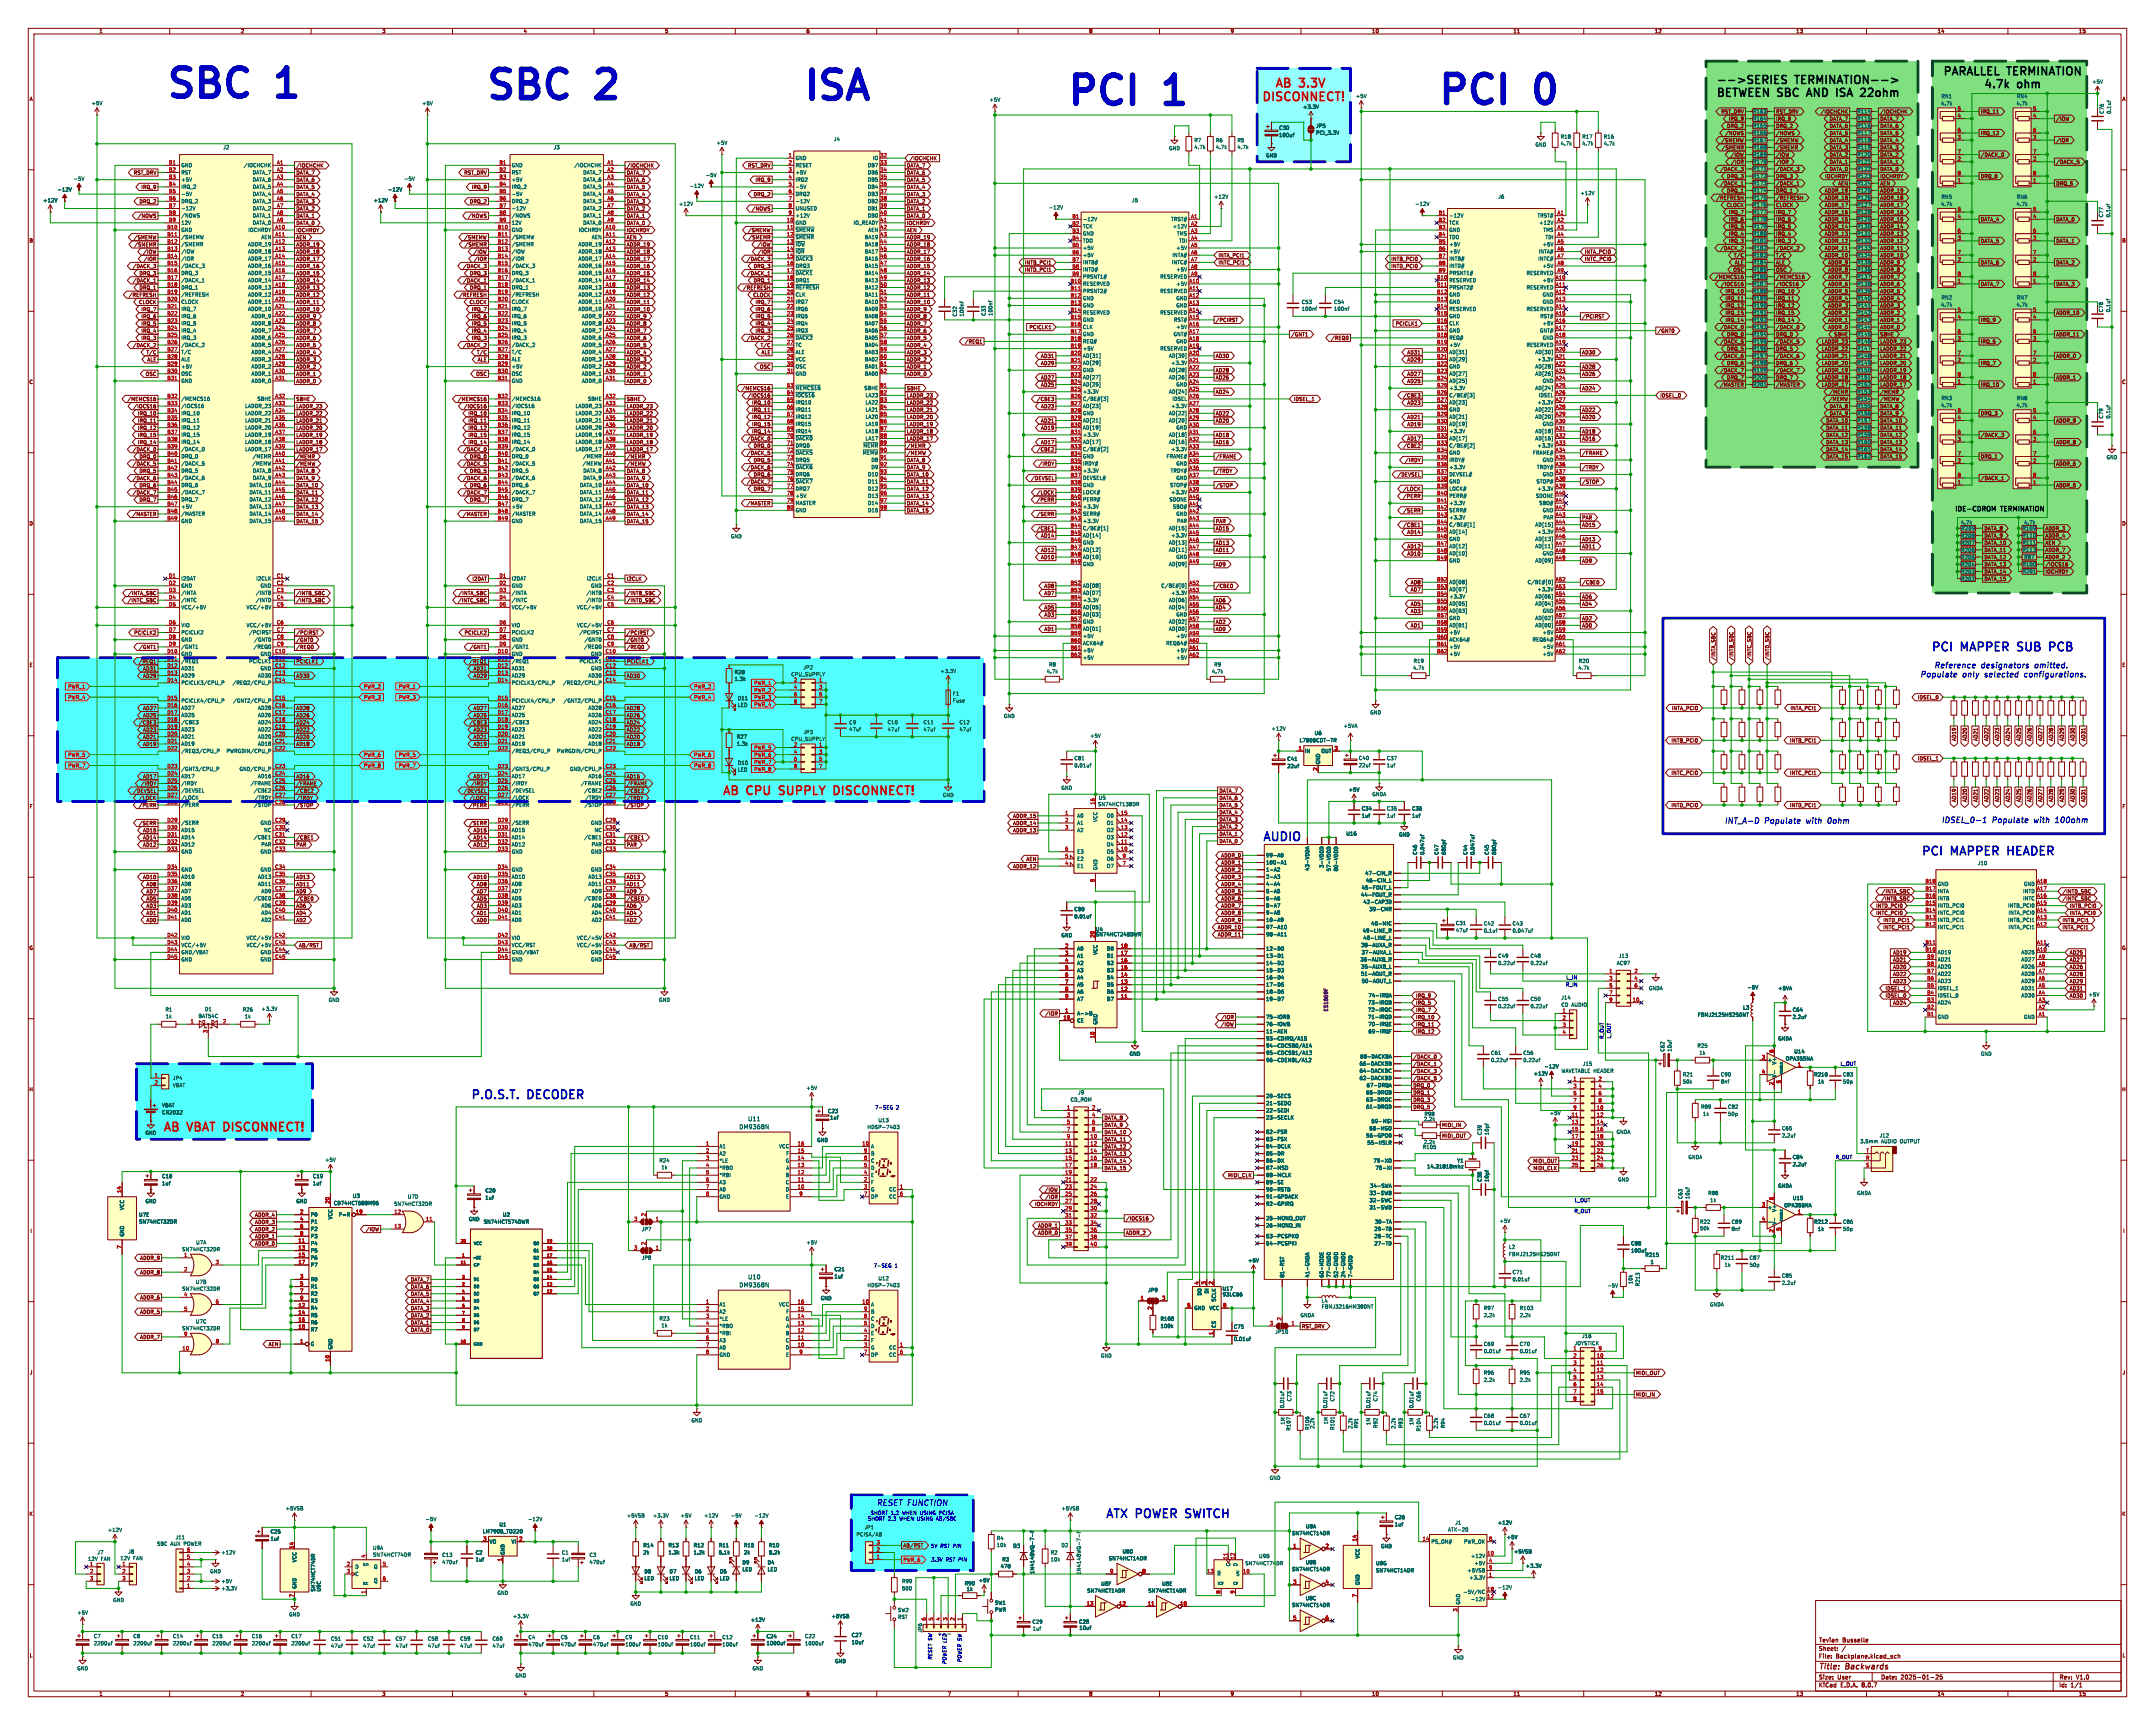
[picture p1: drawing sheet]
<svg xmlns="http://www.w3.org/2000/svg" width="762mm" height="610mm" viewBox="0 0 762 610" stroke-linecap="round" stroke-linejoin="round" font-family="sans-serif">
<defs><g id="words">
<g font-size="13.9" fill="#0000c2">
<text x="57.5" y="37.5">SBC</text>
<text x="98.6" y="37.5">1</text>
<text x="170.5" y="38">SBC</text>
<text x="211.6" y="38">2</text>
<text x="282.7" y="38.2">ISA</text>
<text x="376.1" y="40">PCI</text>
<text x="507.1" y="39.8">PCI</text>
</g>
<g font-size="13.9" fill="#009600">
<text x="412.5" y="40">1</text>
<text x="543.5" y="39.8">0</text>
</g>
<g font-size="4.2" fill="#f00">
<text x="450.5" y="31.8">AB</text>
<text x="459.5" y="31.8">3.3V</text>
<text x="445.8" y="36.6">DISCONNECT!</text>
<text x="255.1" y="281.8">AB</text>
<text x="264.2" y="281.8">CPU</text>
<text x="276.8" y="281.8">SUPPLY</text>
<text x="297.3" y="281.8">DISCONNECT!</text>
<text x="57.3" y="400.7">AB</text>
<text x="66.4" y="400.7">VBAT DISCONNECT!</text>
</g>
<g font-size="4.2" fill="#0000c2">
<text x="682.6" y="231">PCI</text>
<text x="693.5" y="231">MAPPER</text>
<text x="714.7" y="231">SUB</text>
<text x="727.2" y="231">PCB</text>
<text x="446.1" y="298.1">AUDIO</text>
<text x="679" y="303.2">PCI</text>
<text x="690" y="303.2">MAPPER</text>
<text x="711.2" y="303.2">HEADER</text>
<text x="166.2" y="389.3">P.O.S.T.</text>
<text x="186.6" y="389.3">DECODER</text>
<text x="390.5" y="537.3">ATX POWER</text>
<text x="420.5" y="537.3">SWITCH</text>
</g>
<g font-size="3.9">
<text x="686.7" y="27.4">PARALLEL TERMINATION</text>
<text x="606.5" y="30.5">--&gt;SERIES</text>
<text x="606.5" y="35">BETWEEN SBC</text>
<text x="634.9" y="30.5">TERMINATION--&gt;</text>
<text x="640.2" y="35">AND</text>
<text x="651.7" y="35">ISA</text>
<text x="661.4" y="35">22ohm</text>
<text x="701.1" y="32">4.7k</text>
<text x="713.4" y="32">ohm</text>
</g>
<g font-size="2.8" fill="#0000c2">
<text x="678.6" y="240">Populate</text>
<text x="683.6" y="236.7">Reference</text>
<text x="694.1" y="240">only</text>
<text x="700.7" y="236.7">designators</text>
<text x="702.6" y="240">selected</text>
<text x="717.4" y="240">configurations.</text>
<text x="720.3" y="236.7">omitted.</text>
<text x="609.5" y="291.7">INT_A-D</text>
<text x="624.1" y="291.7">Populate</text>
<text x="639.5" y="291.7">with</text>
<text x="647.9" y="291.7">0ohm</text>
<text x="686.2" y="291.4">IDSEL_0-1</text>
<text x="704.6" y="291.4">Populate</text>
<text x="720.1" y="291.4">with</text>
<text x="728.4" y="291.4">100ohm</text>
<text x="309.6" y="532.7">RESET FUNCTION</text>
</g>
<g font-size="2.8" fill="#840000">
<text x="643" y="590.5">Title:</text>
<text x="652.7" y="590.5">Backwards</text>
</g>
<g font-size="2.3">
<text x="690.9" y="181.3">IDE-CDROM</text>
<text x="707.6" y="181.3">TERMINATION</text>
</g>
<g font-size="2.1" fill="#006464">
<text x="261.3" y="399.3">DM9368N</text>
<text x="264.4" y="396.4">U11</text>
<text x="261.3" y="455.1">DM9368N</text>
<text x="264.4" y="452.3">U10</text>
</g>
<g font-size="2.1" fill="#840000">
<text x="643" y="580.8">Tevian</text>
<text x="651.7" y="580.8">Busselle</text>
<text x="643" y="586.3">File:</text>
<text x="643" y="583.6">Sheet:</text>
<text x="649.1" y="586.3">Backplane.kicad_sch</text>
<text x="643" y="593.7">Size:</text>
<text x="649.7" y="593.7">User</text>
<text x="665" y="593.7">Date:</text>
<text x="672" y="593.7">2025-01-25</text>
<text x="728" y="593.9">Rev:</text>
<text x="734.4" y="593.9">V1.0</text>
<text x="643" y="596.5">KiCad</text>
<text x="650.7" y="596.5">E.D.A.</text>
<text x="658.3" y="596.5">8.0.7</text>
<text x="728" y="596.5">Id:</text>
<text x="732.1" y="596.5">1/1</text>
</g>
<g font-size="1.8" fill="#840000">
<text x="35" y="11.9">1</text>
<text x="85" y="11.9">2</text>
<text x="135" y="11.9">3</text>
<text x="185" y="11.9">4</text>
<text x="235" y="11.9">5</text>
<text x="285" y="11.9">6</text>
<text x="335" y="11.9">7</text>
<text x="385" y="11.9">8</text>
<text x="435" y="11.9">9</text>
<text x="485" y="11.9">10</text>
<text x="535" y="11.9">11</text>
<text x="585" y="11.9">12</text>
<text x="635" y="11.9">13</text>
<text x="685" y="11.9">14</text>
<text x="735" y="11.9">15</text>
<text x="10.3" y="35.9">A</text>
<text x="750.3" y="35.9">A</text>
<text x="608.5" y="40.3">RST_DRV</text>
<text x="627.9" y="40.3">RST_DRV</text>
<text x="643.6" y="40.3">/IOCHCHK</text>
<text x="664.7" y="40.3">/IOCHCHK</text>
<text x="700.2" y="40.3">IRQ_11</text>
<text x="609.9" y="48">/NOWS</text>
<text x="610.5" y="45.4">DRQ_2</text>
<text x="611.2" y="42.9">IRQ_9</text>
<text x="627.9" y="45.4">DRQ_2</text>
<text x="627.9" y="42.9">IRQ_9</text>
<text x="627.9" y="48">/NOWS</text>
<text x="646.8" y="42.9">DATA_7</text>
<text x="646.8" y="45.4">DATA_6</text>
<text x="646.8" y="48">DATA_5</text>
<text x="664.7" y="48">DATA_5</text>
<text x="664.7" y="45.4">DATA_6</text>
<text x="664.7" y="42.9">DATA_7</text>
<text x="700.2" y="48">IRQ_12</text>
<text x="726.9" y="42.9">/IOW</text>
<text x="608.5" y="50.5">/SMEMW</text>
<text x="608.7" y="53">/SMEMR</text>
<text x="627.9" y="53">/SMEMR</text>
<text x="627.9" y="50.5">/SMEMW</text>
<text x="646.8" y="50.5">DATA_4</text>
<text x="646.8" y="53">DATA_3</text>
<text x="664.7" y="50.5">DATA_4</text>
<text x="664.7" y="53">DATA_3</text>
<text x="726.9" y="50.5">/IOR</text>
<text x="104.6" y="59.4">/IOCHCHK</text>
<text x="221.5" y="59.4">/IOCHCHK</text>
<text x="264.3" y="59.4">RST_DRV</text>
<text x="320.5" y="59.4">DATA_7</text>
<text x="321.5" y="56.8">/IOCHCHK</text>
<text x="611.8" y="55.6">/IOW</text>
<text x="612" y="58.1">/IOR</text>
<text x="627.9" y="55.6">/IOW</text>
<text x="627.9" y="58.1">/IOR</text>
<text x="646.8" y="55.6">DATA_2</text>
<text x="646.8" y="58.1">DATA_1</text>
<text x="664.7" y="58.1">DATA_1</text>
<text x="664.7" y="55.6">DATA_2</text>
<text x="700.2" y="55.6">/DACK_0</text>
<text x="726.9" y="58.1">/DACK_5</text>
<text x="47.2" y="61.9">RST_DRV</text>
<text x="104.6" y="64.5">DATA_6</text>
<text x="104.6" y="61.9">DATA_7</text>
<text x="164" y="61.9">RST_DRV</text>
<text x="221.5" y="64.5">DATA_6</text>
<text x="221.5" y="61.9">DATA_7</text>
<text x="267" y="64.5">IRQ_9</text>
<text x="320.5" y="64.5">DATA_5</text>
<text x="320.5" y="61.9">DATA_6</text>
<text x="608.1" y="60.7">/DACK_3</text>
<text x="608.1" y="65.7">/DACK_1</text>
<text x="610.5" y="63.2">DRQ_3</text>
<text x="627.9" y="60.7">/DACK_3</text>
<text x="627.9" y="65.7">/DACK_1</text>
<text x="627.9" y="63.2">DRQ_3</text>
<text x="645.2" y="63.2">IOCHRDY</text>
<text x="646.8" y="60.7">DATA_0</text>
<text x="649.8" y="65.7">AEN</text>
<text x="664.7" y="65.7">AEN</text>
<text x="664.7" y="63.2">IOCHRDY</text>
<text x="664.7" y="60.7">DATA_0</text>
<text x="700.2" y="63.2">DRQ_0</text>
<text x="726.9" y="65.7">DRQ_5</text>
<text x="49.8" y="67">IRQ_9</text>
<text x="104.6" y="67">DATA_5</text>
<text x="104.6" y="69.5">DATA_4</text>
<text x="166.7" y="67">IRQ_9</text>
<text x="221.5" y="69.5">DATA_4</text>
<text x="221.5" y="67">DATA_5</text>
<text x="266.3" y="69.5">DRQ_2</text>
<text x="320.5" y="69.5">DATA_3</text>
<text x="320.5" y="67">DATA_4</text>
<text x="606.7" y="70.8">/REFRESH</text>
<text x="610.5" y="68.3">DRQ_1</text>
<text x="627.9" y="68.3">DRQ_1</text>
<text x="627.9" y="70.8">/REFRESH</text>
<text x="645.1" y="68.3">ADDR_19</text>
<text x="645.1" y="70.8">ADDR_18</text>
<text x="664.7" y="68.3">ADDR_19</text>
<text x="664.7" y="70.8">ADDR_18</text>
<text x="48.5" y="77.2">/NOWS</text>
<text x="49.2" y="72.1">DRQ_2</text>
<text x="104.6" y="77.2">DATA_1</text>
<text x="104.6" y="72.1">DATA_3</text>
<text x="104.6" y="74.6">DATA_2</text>
<text x="165.4" y="77.2">/NOWS</text>
<text x="166" y="72.1">DRQ_2</text>
<text x="221.5" y="77.2">DATA_1</text>
<text x="221.5" y="72.1">DATA_3</text>
<text x="221.5" y="74.6">DATA_2</text>
<text x="265.7" y="74.6">/NOWS</text>
<text x="320.5" y="72.1">DATA_2</text>
<text x="320.5" y="74.6">DATA_1</text>
<text x="320.5" y="77.2">DATA_0</text>
<text x="610.4" y="73.4">CLOCK</text>
<text x="611.2" y="75.9">IRQ_7</text>
<text x="627.9" y="73.4">CLOCK</text>
<text x="627.9" y="75.9">IRQ_7</text>
<text x="645.1" y="75.9">ADDR_16</text>
<text x="645.1" y="73.4">ADDR_17</text>
<text x="664.7" y="75.9">ADDR_16</text>
<text x="664.7" y="73.4">ADDR_17</text>
<text x="104.6" y="79.7">DATA_0</text>
<text x="104.6" y="82.2">IOCHRDY</text>
<text x="221.5" y="82.2">IOCHRDY</text>
<text x="221.5" y="79.7">DATA_0</text>
<text x="264.3" y="82.2">/SMEMW</text>
<text x="320.5" y="82.2">AEN</text>
<text x="320.5" y="79.7">IOCHRDY</text>
<text x="611.2" y="83.5">IRQ_4</text>
<text x="611.2" y="81">IRQ_5</text>
<text x="611.2" y="78.4">IRQ_6</text>
<text x="627.9" y="83.5">IRQ_4</text>
<text x="627.9" y="78.4">IRQ_6</text>
<text x="627.9" y="81">IRQ_5</text>
<text x="645.1" y="81">ADDR_14</text>
<text x="645.1" y="83.5">ADDR_13</text>
<text x="645.1" y="78.4">ADDR_15</text>
<text x="664.7" y="78.4">ADDR_15</text>
<text x="664.7" y="81">ADDR_14</text>
<text x="664.7" y="83.5">ADDR_13</text>
<text x="700.2" y="78.4">DATA_4</text>
<text x="726.9" y="78.4">DATA_0</text>
<text x="10.3" y="85.9">B</text>
<text x="47.2" y="84.8">/SMEMW</text>
<text x="47.3" y="87.3">/SMEMR</text>
<text x="50.5" y="89.9">/IOW</text>
<text x="104.6" y="87.3">ADDR_19</text>
<text x="104.6" y="89.9">ADDR_18</text>
<text x="104.6" y="84.8">AEN</text>
<text x="164" y="84.8">/SMEMW</text>
<text x="164.2" y="87.3">/SMEMR</text>
<text x="167.3" y="89.9">/IOW</text>
<text x="221.5" y="87.3">ADDR_19</text>
<text x="221.5" y="84.8">AEN</text>
<text x="221.5" y="89.9">ADDR_18</text>
<text x="264.5" y="84.8">/SMEMR</text>
<text x="267.7" y="87.3">/IOW</text>
<text x="267.8" y="89.9">/IOR</text>
<text x="320.5" y="84.8">ADDR_19</text>
<text x="320.5" y="89.9">ADDR_17</text>
<text x="320.5" y="87.3">ADDR_18</text>
<text x="560.2" y="89.9">INTA_PCI0</text>
<text x="608.1" y="88.6">/DACK_2</text>
<text x="611.2" y="86.1">IRQ_3</text>
<text x="627.9" y="86.1">IRQ_3</text>
<text x="627.9" y="88.6">/DACK_2</text>
<text x="645.1" y="86.1">ADDR_12</text>
<text x="645.1" y="88.6">ADDR_11</text>
<text x="664.7" y="88.6">ADDR_11</text>
<text x="664.7" y="86.1">ADDR_12</text>
<text x="700.2" y="86.1">DATA_5</text>
<text x="726.9" y="86.1">DATA_1</text>
<text x="750.3" y="85.9">B</text>
<text x="46.8" y="94.9">/DACK_3</text>
<text x="50.7" y="92.4">/IOR</text>
<text x="104.6" y="92.4">ADDR_17</text>
<text x="104.6" y="94.9">ADDR_16</text>
<text x="163.6" y="94.9">/DACK_3</text>
<text x="167.5" y="92.4">/IOR</text>
<text x="221.5" y="94.9">ADDR_16</text>
<text x="221.5" y="92.4">ADDR_17</text>
<text x="264" y="92.4">/DACK_3</text>
<text x="266.3" y="94.9">DRQ_3</text>
<text x="320.5" y="94.9">ADDR_15</text>
<text x="320.5" y="92.4">ADDR_16</text>
<text x="362.3" y="93.7">INTB_PCI1</text>
<text x="430.7" y="93.7">INTC_PCI1</text>
<text x="430.7" y="91.1">INTA_PCI1</text>
<text x="491.8" y="94.9">INTD_PCI0</text>
<text x="491.8" y="92.4">INTB_PCI0</text>
<text x="560.2" y="92.4">INTC_PCI0</text>
<text x="613" y="91.1">T/C</text>
<text x="613.3" y="93.7">ALE</text>
<text x="627.9" y="93.7">ALE</text>
<text x="627.9" y="91.1">T/C</text>
<text x="645.1" y="91.1">ADDR_10</text>
<text x="646.3" y="93.7">ADDR_9</text>
<text x="664.7" y="93.7">ADDR_9</text>
<text x="664.7" y="91.1">ADDR_10</text>
<text x="700.2" y="93.7">DATA_6</text>
<text x="726.9" y="93.7">DATA_2</text>
<text x="46.8" y="100">/DACK_1</text>
<text x="49.2" y="97.5">DRQ_3</text>
<text x="104.6" y="97.5">ADDR_15</text>
<text x="104.6" y="100">ADDR_14</text>
<text x="163.6" y="100">/DACK_1</text>
<text x="166" y="97.5">DRQ_3</text>
<text x="221.5" y="97.5">ADDR_15</text>
<text x="221.5" y="100">ADDR_14</text>
<text x="264" y="97.5">/DACK_1</text>
<text x="266.3" y="100">DRQ_1</text>
<text x="320.5" y="97.5">ADDR_14</text>
<text x="320.5" y="100">ADDR_13</text>
<text x="362.3" y="96.2">INTD_PCI1</text>
<text x="606.3" y="98.8">/MEMCS16</text>
<text x="608.4" y="101.3">/IOCS16</text>
<text x="612.7" y="96.2">OSC</text>
<text x="627.9" y="96.2">OSC</text>
<text x="627.9" y="98.8">/MEMCS16</text>
<text x="627.9" y="101.3">/IOCS16</text>
<text x="646.3" y="98.8">ADDR_7</text>
<text x="646.3" y="96.2">ADDR_8</text>
<text x="646.3" y="101.3">ADDR_6</text>
<text x="664.7" y="96.2">ADDR_8</text>
<text x="664.7" y="98.8">ADDR_7</text>
<text x="664.7" y="101.3">ADDR_6</text>
<text x="700.2" y="101.3">DATA_7</text>
<text x="726.9" y="101.3">DATA_3</text>
<text x="45.4" y="105.1">/REFRESH</text>
<text x="49" y="107.6">CLOCK</text>
<text x="49.2" y="102.6">DRQ_1</text>
<text x="104.6" y="102.6">ADDR_13</text>
<text x="104.6" y="105.1">ADDR_12</text>
<text x="104.6" y="107.6">ADDR_11</text>
<text x="162.2" y="105.1">/REFRESH</text>
<text x="165.9" y="107.6">CLOCK</text>
<text x="166" y="102.6">DRQ_1</text>
<text x="221.5" y="102.6">ADDR_13</text>
<text x="221.5" y="105.1">ADDR_12</text>
<text x="221.5" y="107.6">ADDR_11</text>
<text x="262.6" y="102.6">/REFRESH</text>
<text x="266.2" y="105.1">CLOCK</text>
<text x="267" y="107.6">IRQ_7</text>
<text x="320.5" y="107.6">ADDR_10</text>
<text x="320.5" y="105.1">ADDR_11</text>
<text x="320.5" y="102.6">ADDR_12</text>
<text x="609.9" y="106.4">IRQ_11</text>
<text x="609.9" y="103.8">IRQ_10</text>
<text x="627.9" y="106.4">IRQ_11</text>
<text x="627.9" y="103.8">IRQ_10</text>
<text x="646.3" y="106.4">ADDR_4</text>
<text x="646.3" y="103.8">ADDR_5</text>
<text x="664.7" y="103.8">ADDR_5</text>
<text x="664.7" y="106.4">ADDR_4</text>
<text x="49.8" y="112.7">IRQ_6</text>
<text x="49.8" y="110.2">IRQ_7</text>
<text x="104.6" y="110.2">ADDR_10</text>
<text x="104.6" y="112.7">ADDR_9</text>
<text x="166.7" y="112.7">IRQ_6</text>
<text x="166.7" y="110.2">IRQ_7</text>
<text x="221.5" y="112.7">ADDR_9</text>
<text x="221.5" y="110.2">ADDR_10</text>
<text x="267" y="110.2">IRQ_6</text>
<text x="267" y="112.7">IRQ_5</text>
<text x="320.5" y="112.7">ADDR_8</text>
<text x="320.5" y="110.2">ADDR_9</text>
<text x="429.7" y="114">/PCIRST</text>
<text x="559.3" y="112.7">/PCIRST</text>
<text x="609.9" y="111.5">IRQ_15</text>
<text x="609.9" y="114">IRQ_14</text>
<text x="609.9" y="108.9">IRQ_12</text>
<text x="627.9" y="114">IRQ_14</text>
<text x="627.9" y="108.9">IRQ_12</text>
<text x="627.9" y="111.5">IRQ_15</text>
<text x="646.3" y="114">ADDR_1</text>
<text x="646.3" y="108.9">ADDR_3</text>
<text x="646.3" y="111.5">ADDR_2</text>
<text x="664.7" y="114">ADDR_1</text>
<text x="664.7" y="111.5">ADDR_2</text>
<text x="664.7" y="108.9">ADDR_3</text>
<text x="700.2" y="114">IRQ_9</text>
<text x="726.9" y="111.5">ADDR_10</text>
<text x="49.8" y="115.3">IRQ_5</text>
<text x="49.8" y="117.8">IRQ_4</text>
<text x="104.6" y="117.8">ADDR_7</text>
<text x="104.6" y="115.3">ADDR_8</text>
<text x="166.7" y="117.8">IRQ_4</text>
<text x="166.7" y="115.3">IRQ_5</text>
<text x="221.5" y="115.3">ADDR_8</text>
<text x="221.5" y="117.8">ADDR_7</text>
<text x="267" y="115.3">IRQ_4</text>
<text x="267" y="117.8">IRQ_3</text>
<text x="320.5" y="117.8">ADDR_6</text>
<text x="320.5" y="115.3">ADDR_7</text>
<text x="363.8" y="116.5">PCICLK1</text>
<text x="456.4" y="119.1">/GNT1</text>
<text x="493.4" y="115.3">PCICLK1</text>
<text x="585.9" y="117.8">/GNT0</text>
<text x="608.1" y="116.5">/DACK_0</text>
<text x="610.5" y="119.1">DRQ_0</text>
<text x="627.9" y="119.1">DRQ_0</text>
<text x="627.9" y="116.5">/DACK_0</text>
<text x="646.3" y="116.5">ADDR_0</text>
<text x="648.4" y="119.1">SBHE</text>
<text x="664.7" y="119.1">SBHE</text>
<text x="664.7" y="116.5">ADDR_0</text>
<text x="726.9" y="119.1">ADDR_11</text>
<text x="46.8" y="122.9">/DACK_2</text>
<text x="49.8" y="120.3">IRQ_3</text>
<text x="51.6" y="125.4">T/C</text>
<text x="104.6" y="122.9">ADDR_5</text>
<text x="104.6" y="120.3">ADDR_6</text>
<text x="104.6" y="125.4">ADDR_4</text>
<text x="163.6" y="122.9">/DACK_2</text>
<text x="166.7" y="120.3">IRQ_3</text>
<text x="168.5" y="125.4">T/C</text>
<text x="221.5" y="125.4">ADDR_4</text>
<text x="221.5" y="122.9">ADDR_5</text>
<text x="221.5" y="120.3">ADDR_6</text>
<text x="264" y="120.3">/DACK_2</text>
<text x="268.8" y="122.9">T/C</text>
<text x="269.1" y="125.4">ALE</text>
<text x="320.5" y="122.9">ADDR_4</text>
<text x="320.5" y="120.3">ADDR_5</text>
<text x="320.5" y="125.4">ADDR_3</text>
<text x="341" y="121.6">/REQ1</text>
<text x="470.6" y="120.3">/REQ0</text>
<text x="497.5" y="125.4">AD31</text>
<text x="559.3" y="125.4">AD30</text>
<text x="608.1" y="121.6">/DACK_5</text>
<text x="610.5" y="124.2">DRQ_5</text>
<text x="627.9" y="124.2">DRQ_5</text>
<text x="627.9" y="121.6">/DACK_5</text>
<text x="644.1" y="124.2">LADDR_22</text>
<text x="644.1" y="121.6">LADDR_23</text>
<text x="664.7" y="121.6">LADDR_23</text>
<text x="664.7" y="124.2">LADDR_22</text>
<text x="700.2" y="121.6">IRQ_5</text>
<text x="51.9" y="128">ALE</text>
<text x="104.6" y="128">ADDR_3</text>
<text x="104.6" y="130.5">ADDR_2</text>
<text x="168.8" y="128">ALE</text>
<text x="221.5" y="128">ADDR_3</text>
<text x="221.5" y="130.5">ADDR_2</text>
<text x="268.6" y="130.5">OSC</text>
<text x="320.5" y="130.5">ADDR_1</text>
<text x="320.5" y="128">ADDR_2</text>
<text x="367.9" y="129.2">AD29</text>
<text x="367.9" y="126.7">AD31</text>
<text x="429.7" y="126.7">AD30</text>
<text x="429.7" y="131.8">AD28</text>
<text x="497.5" y="128">AD29</text>
<text x="559.3" y="130.5">AD28</text>
<text x="608.1" y="126.7">/DACK_6</text>
<text x="608.1" y="131.8">/DACK_7</text>
<text x="610.5" y="129.2">DRQ_6</text>
<text x="627.9" y="131.8">/DACK_7</text>
<text x="627.9" y="129.2">DRQ_6</text>
<text x="627.9" y="126.7">/DACK_6</text>
<text x="644.1" y="126.7">LADDR_21</text>
<text x="644.1" y="129.2">LADDR_20</text>
<text x="644.1" y="131.8">LADDR_19</text>
<text x="664.7" y="129.2">LADDR_20</text>
<text x="664.7" y="131.8">LADDR_19</text>
<text x="664.7" y="126.7">LADDR_21</text>
<text x="700.2" y="129.2">IRQ_7</text>
<text x="726.9" y="126.7">ADDR_0</text>
<text x="10.3" y="135.9">C</text>
<text x="51.4" y="133">OSC</text>
<text x="104.6" y="133">ADDR_1</text>
<text x="104.6" y="135.6">ADDR_0</text>
<text x="168.2" y="133">OSC</text>
<text x="221.5" y="135.6">ADDR_0</text>
<text x="221.5" y="133">ADDR_1</text>
<text x="320.5" y="133">ADDR_0</text>
<text x="367.9" y="136.9">AD25</text>
<text x="367.9" y="134.3">AD27</text>
<text x="429.7" y="134.3">AD26</text>
<text x="497.5" y="133">AD27</text>
<text x="497.5" y="135.6">AD25</text>
<text x="559.3" y="133">AD26</text>
<text x="608.1" y="136.9">/MASTER</text>
<text x="610.5" y="134.3">DRQ_7</text>
<text x="627.9" y="136.9">/MASTER</text>
<text x="627.9" y="134.3">DRQ_7</text>
<text x="644.1" y="134.3">LADDR_18</text>
<text x="644.1" y="136.9">LADDR_17</text>
<text x="664.7" y="136.9">LADDR_17</text>
<text x="664.7" y="134.3">LADDR_18</text>
<text x="700.2" y="136.9">IRQ_10</text>
<text x="726.9" y="134.3">ADDR_1</text>
<text x="750.3" y="135.9">C</text>
<text x="44.9" y="141.9">/MEMCS16</text>
<text x="104.6" y="141.9">SBHE</text>
<text x="161.8" y="141.9">/MEMCS16</text>
<text x="221.5" y="141.9">SBHE</text>
<text x="262.1" y="138.1">/MEMCS16</text>
<text x="264.2" y="140.7">/IOCS16</text>
<text x="265.8" y="143.2">IRQ_10</text>
<text x="320.5" y="143.2">LADDR_22</text>
<text x="320.5" y="140.7">LADDR_23</text>
<text x="320.5" y="138.1">SBHE</text>
<text x="366.5" y="141.9">/CBE3</text>
<text x="429.7" y="139.4">AD24</text>
<text x="457.4" y="141.9">IDSEL_1</text>
<text x="496" y="140.7">/CBE3</text>
<text x="497.5" y="143.2">AD23</text>
<text x="559.3" y="138.1">AD24</text>
<text x="586.9" y="140.7">IDSEL_0</text>
<text x="646.5" y="141.9">/MEMW</text>
<text x="646.7" y="139.4">/MEMR</text>
<text x="664.7" y="139.4">/MEMR</text>
<text x="664.7" y="141.9">/MEMW</text>
<text x="47" y="144.5">/IOCS16</text>
<text x="48.6" y="147">IRQ_10</text>
<text x="48.6" y="149.6">IRQ_11</text>
<text x="104.6" y="149.6">LADDR_21</text>
<text x="104.6" y="144.5">LADDR_23</text>
<text x="104.6" y="147">LADDR_22</text>
<text x="163.9" y="144.5">/IOCS16</text>
<text x="165.4" y="149.6">IRQ_11</text>
<text x="165.4" y="147">IRQ_10</text>
<text x="221.5" y="147">LADDR_22</text>
<text x="221.5" y="149.6">LADDR_21</text>
<text x="221.5" y="144.5">LADDR_23</text>
<text x="265.8" y="148.3">IRQ_12</text>
<text x="265.8" y="145.7">IRQ_11</text>
<text x="320.5" y="148.3">LADDR_20</text>
<text x="320.5" y="145.7">LADDR_21</text>
<text x="367.9" y="144.5">AD23</text>
<text x="367.9" y="149.6">AD21</text>
<text x="429.7" y="147">AD22</text>
<text x="429.7" y="149.6">AD20</text>
<text x="497.5" y="148.3">AD21</text>
<text x="559.3" y="148.3">AD20</text>
<text x="559.3" y="145.7">AD22</text>
<text x="645.6" y="149.6">DATA_10</text>
<text x="646.8" y="147">DATA_9</text>
<text x="646.8" y="144.5">DATA_8</text>
<text x="664.7" y="147">DATA_9</text>
<text x="664.7" y="149.6">DATA_10</text>
<text x="664.7" y="144.5">DATA_8</text>
<text x="700.2" y="147">DRQ_3</text>
<text x="726.9" y="149.6">ADDR_9</text>
<text x="48.6" y="154.6">IRQ_15</text>
<text x="48.6" y="152.1">IRQ_12</text>
<text x="104.6" y="154.6">LADDR_19</text>
<text x="104.6" y="152.1">LADDR_20</text>
<text x="165.4" y="152.1">IRQ_12</text>
<text x="165.4" y="154.6">IRQ_15</text>
<text x="221.5" y="154.6">LADDR_19</text>
<text x="221.5" y="152.1">LADDR_20</text>
<text x="264" y="155.9">/DACK_0</text>
<text x="265.8" y="153.4">IRQ_14</text>
<text x="265.8" y="150.8">IRQ_15</text>
<text x="320.5" y="155.9">LADDR_17</text>
<text x="320.5" y="150.8">LADDR_19</text>
<text x="320.5" y="153.4">LADDR_18</text>
<text x="367.9" y="152.1">AD19</text>
<text x="429.7" y="154.6">AD18</text>
<text x="497.5" y="155.9">AD17</text>
<text x="497.5" y="150.8">AD19</text>
<text x="559.3" y="153.4">AD18</text>
<text x="559.3" y="155.9">AD16</text>
<text x="645.6" y="152.1">DATA_11</text>
<text x="645.6" y="154.6">DATA_12</text>
<text x="664.7" y="152.1">DATA_11</text>
<text x="664.7" y="154.6">DATA_12</text>
<text x="700.2" y="154.6">/DACK_3</text>
<text x="46.8" y="159.7">/DACK_0</text>
<text x="48.6" y="157.2">IRQ_14</text>
<text x="104.6" y="157.2">LADDR_18</text>
<text x="104.6" y="159.7">LADDR_17</text>
<text x="163.6" y="159.7">/DACK_0</text>
<text x="165.4" y="157.2">IRQ_14</text>
<text x="221.5" y="157.2">LADDR_18</text>
<text x="221.5" y="159.7">LADDR_17</text>
<text x="264" y="161">/DACK_5</text>
<text x="266.3" y="158.4">DRQ_0</text>
<text x="320.5" y="161">/MEMW</text>
<text x="320.5" y="158.4">/MEMR</text>
<text x="366.5" y="159.7">/CBE2</text>
<text x="367.9" y="157.2">AD17</text>
<text x="429.7" y="157.2">AD16</text>
<text x="496" y="158.4">/CBE2</text>
<text x="559.3" y="161">/FRAME</text>
<text x="645.6" y="157.2">DATA_13</text>
<text x="645.6" y="159.7">DATA_14</text>
<text x="664.7" y="159.7">DATA_14</text>
<text x="664.7" y="157.2">DATA_13</text>
<text x="726.9" y="157.2">ADDR_8</text>
<text x="46.8" y="164.8">/DACK_5</text>
<text x="49.2" y="167.3">DRQ_5</text>
<text x="49.2" y="162.3">DRQ_0</text>
<text x="104.6" y="164.8">/MEMW</text>
<text x="104.6" y="167.3">DATA_8</text>
<text x="104.6" y="162.3">/MEMR</text>
<text x="163.6" y="164.8">/DACK_5</text>
<text x="166" y="167.3">DRQ_5</text>
<text x="166" y="162.3">DRQ_0</text>
<text x="221.5" y="162.3">/MEMR</text>
<text x="221.5" y="164.8">/MEMW</text>
<text x="221.5" y="167.3">DATA_8</text>
<text x="264" y="166.1">/DACK_6</text>
<text x="266.3" y="163.5">DRQ_5</text>
<text x="320.5" y="163.5">DATA_8</text>
<text x="320.5" y="166.1">DATA_9</text>
<text x="367.1" y="164.8">/IRDY</text>
<text x="429.7" y="162.3">/FRAME</text>
<text x="429.7" y="167.3">/TRDY</text>
<text x="496.7" y="163.5">/IRDY</text>
<text x="559.3" y="166.1">/TRDY</text>
<text x="645.6" y="162.3">DATA_15</text>
<text x="664.7" y="162.3">DATA_15</text>
<text x="700.2" y="162.3">DRQ_1</text>
<text x="726.9" y="164.8">ADDR_6</text>
<text x="46.8" y="169.9">/DACK_6</text>
<text x="49.2" y="172.4">DRQ_6</text>
<text x="104.6" y="172.4">DATA_10</text>
<text x="104.6" y="169.9">DATA_9</text>
<text x="163.6" y="169.9">/DACK_6</text>
<text x="166" y="172.4">DRQ_6</text>
<text x="221.5" y="169.9">DATA_9</text>
<text x="221.5" y="172.4">DATA_10</text>
<text x="264" y="171.1">/DACK_7</text>
<text x="266.3" y="168.6">DRQ_6</text>
<text x="266.3" y="173.7">DRQ_7</text>
<text x="320.5" y="173.7">DATA_12</text>
<text x="320.5" y="171.1">DATA_11</text>
<text x="320.5" y="168.6">DATA_10</text>
<text x="364.5" y="169.9">/DEVSEL</text>
<text x="429.7" y="172.4">/STOP</text>
<text x="494" y="168.6">/DEVSEL</text>
<text x="496" y="173.7">/LOCK</text>
<text x="559.3" y="171.1">/STOP</text>
<text x="700.2" y="169.9">/DACK_1</text>
<text x="726.9" y="172.4">ADDR_5</text>
<text x="46.8" y="175">/DACK_7</text>
<text x="49.2" y="177.5">DRQ_7</text>
<text x="104.6" y="175">DATA_11</text>
<text x="104.6" y="177.5">DATA_12</text>
<text x="163.6" y="175">/DACK_7</text>
<text x="166" y="177.5">DRQ_7</text>
<text x="221.5" y="175">DATA_11</text>
<text x="221.5" y="177.5">DATA_12</text>
<text x="263.9" y="178.8">/MASTER</text>
<text x="320.5" y="176.2">DATA_13</text>
<text x="320.5" y="178.8">DATA_14</text>
<text x="366.4" y="177.5">/PERR</text>
<text x="366.5" y="175">/LOCK</text>
<text x="496" y="176.2">/PERR</text>
<text x="10.3" y="185.9">D</text>
<text x="46.7" y="182.6">/MASTER</text>
<text x="104.6" y="185.1">DATA_15</text>
<text x="104.6" y="180">DATA_13</text>
<text x="104.6" y="182.6">DATA_14</text>
<text x="163.6" y="182.6">/MASTER</text>
<text x="221.5" y="185.1">DATA_15</text>
<text x="221.5" y="180">DATA_13</text>
<text x="221.5" y="182.6">DATA_14</text>
<text x="320.5" y="181.3">DATA_15</text>
<text x="366.5" y="182.6">/SERR</text>
<text x="429.7" y="185.1">PAR</text>
<text x="496" y="181.3">/SERR</text>
<text x="559.3" y="183.8">PAR</text>
<text x="750.3" y="185.9">D</text>
<text x="366.5" y="187.7">/CBE1</text>
<text x="367.9" y="190.2">AD14</text>
<text x="429.7" y="187.7">AD15</text>
<text x="496" y="186.4">/CBE1</text>
<text x="497.5" y="188.9">AD14</text>
<text x="559.3" y="191.5">AD13</text>
<text x="559.3" y="186.4">AD15</text>
<text x="701.5" y="190.2">DATA_9</text>
<text x="701.5" y="187.7">DATA_8</text>
<text x="723.1" y="190.2">ADDR_4</text>
<text x="723.1" y="187.7">ADDR_3</text>
<text x="367.9" y="197.8">AD10</text>
<text x="367.9" y="195.3">AD12</text>
<text x="429.7" y="192.7">AD13</text>
<text x="429.7" y="195.3">AD11</text>
<text x="497.5" y="196.5">AD10</text>
<text x="497.5" y="194">AD12</text>
<text x="559.3" y="194">AD11</text>
<text x="701.5" y="195.3">DATA_11</text>
<text x="701.5" y="197.8">DATA_12</text>
<text x="701.5" y="192.7">DATA_10</text>
<text x="723.1" y="197.8">ADDR_2</text>
<text x="723.1" y="195.3">ADDR_7</text>
<text x="723.1" y="192.7">AEN</text>
<text x="429.7" y="200.4">AD9</text>
<text x="559.3" y="199.1">AD9</text>
<text x="701.5" y="202.9">DATA_14</text>
<text x="701.5" y="200.4">DATA_13</text>
<text x="723.1" y="202.9">IOCHRDY</text>
<text x="723.1" y="200.4">/IOCS16</text>
<text x="166.9" y="205.4">I2DAT</text>
<text x="221.5" y="205.4">I2CLK</text>
<text x="369.1" y="208">AD8</text>
<text x="429.7" y="208">/CBE0</text>
<text x="498.7" y="209.2">AD7</text>
<text x="498.7" y="206.7">AD8</text>
<text x="559.3" y="206.7">/CBE0</text>
<text x="701.5" y="205.4">DATA_15</text>
<text x="45" y="213.1">/INTC_SBC</text>
<text x="45.2" y="210.5">/INTA_SBC</text>
<text x="104.6" y="213.1">/INTD_SBC</text>
<text x="104.6" y="210.5">/INTB_SBC</text>
<text x="161.8" y="213.1">/INTC_SBC</text>
<text x="162" y="210.5">/INTA_SBC</text>
<text x="221.5" y="213.1">/INTD_SBC</text>
<text x="221.5" y="210.5">/INTB_SBC</text>
<text x="369.1" y="215.6">AD5</text>
<text x="369.1" y="210.5">AD7</text>
<text x="429.7" y="215.6">AD4</text>
<text x="429.7" y="213.1">AD6</text>
<text x="498.7" y="214.3">AD5</text>
<text x="559.3" y="214.3">AD4</text>
<text x="559.3" y="211.8">AD6</text>
<text x="369.1" y="218.1">AD3</text>
<text x="429.7" y="220.7">AD2</text>
<text x="498.7" y="221.9">AD1</text>
<text x="498.7" y="216.9">AD3</text>
<text x="559.3" y="221.9">AD0</text>
<text x="559.3" y="219.4">AD2</text>
<text x="47.3" y="224.5">PCICLK2</text>
<text x="104.6" y="224.5">/PCIRST</text>
<text x="104.6" y="227">/GNT0</text>
<text x="164.1" y="224.5">PCICLK2</text>
<text x="221.5" y="227">/GNT0</text>
<text x="221.5" y="224.5">/PCIRST</text>
<text x="369.1" y="223.2">AD1</text>
<text x="429.7" y="223.2">AD0</text>
<text x="49.1" y="229.6">/GNT1</text>
<text x="104.6" y="229.6">/REQ0</text>
<text x="165.9" y="229.6">/GNT1</text>
<text x="221.5" y="229.6">/REQ0</text>
<text x="606.7" y="233.5" transform="rotate(-90 606.7 233.5)">/INTA_SBC</text>
<text x="613.1" y="233.5" transform="rotate(-90 613.1 233.5)">/INTB_SBC</text>
<text x="619.4" y="233.5" transform="rotate(-90 619.4 233.5)">/INTC_SBC</text>
<text x="625.8" y="233.5" transform="rotate(-90 625.8 233.5)">/INTD_SBC</text>
<text x="10.3" y="235.9">E</text>
<text x="48.9" y="234.6">/REQ1</text>
<text x="50.4" y="239.7">AD29</text>
<text x="50.4" y="237.2">AD31</text>
<text x="104.6" y="234.6">PCICLK1</text>
<text x="104.6" y="239.7">AD30</text>
<text x="165.8" y="234.6">/REQ1</text>
<text x="167.3" y="237.2">AD31</text>
<text x="167.3" y="239.7">AD29</text>
<text x="221.5" y="239.7">AD30</text>
<text x="221.5" y="234.6">PCICLK1</text>
<text x="750.3" y="235.9">E</text>
<text x="50.4" y="251.2">AD27</text>
<text x="104.6" y="251.2">AD28</text>
<text x="167.3" y="251.2">AD27</text>
<text x="221.5" y="251.2">AD28</text>
<text x="591" y="251.2">INTA_PCI0</text>
<text x="632.9" y="251.2">INTA_PCI1</text>
<text x="678" y="247.3">IDSEL_0</text>
<text x="49" y="256.2">/CBE3</text>
<text x="50.4" y="253.7">AD25</text>
<text x="104.6" y="256.2">AD24</text>
<text x="104.6" y="253.7">AD26</text>
<text x="165.8" y="256.2">/CBE3</text>
<text x="167.3" y="253.7">AD25</text>
<text x="221.5" y="256.2">AD24</text>
<text x="221.5" y="253.7">AD26</text>
<text x="50.4" y="263.9">AD19</text>
<text x="50.4" y="261.3">AD21</text>
<text x="50.4" y="258.8">AD23</text>
<text x="104.6" y="263.9">AD18</text>
<text x="104.6" y="261.3">AD20</text>
<text x="104.6" y="258.8">AD22</text>
<text x="167.3" y="261.3">AD21</text>
<text x="167.3" y="258.8">AD23</text>
<text x="167.3" y="263.9">AD19</text>
<text x="221.5" y="261.3">AD20</text>
<text x="221.5" y="258.8">AD22</text>
<text x="221.5" y="263.9">AD18</text>
<text x="590.9" y="262.6">INTB_PCI0</text>
<text x="632.8" y="262.6">INTB_PCI1</text>
<text x="691.8" y="262" transform="rotate(-90 691.8 262)">AD19</text>
<text x="695.6" y="262" transform="rotate(-90 695.6 262)">AD20</text>
<text x="699.5" y="262" transform="rotate(-90 699.5 262)">AD21</text>
<text x="703.3" y="262" transform="rotate(-90 703.3 262)">AD22</text>
<text x="707.1" y="262" transform="rotate(-90 707.1 262)">AD23</text>
<text x="710.9" y="262" transform="rotate(-90 710.9 262)">AD24</text>
<text x="714.7" y="262" transform="rotate(-90 714.7 262)">AD25</text>
<text x="718.5" y="262" transform="rotate(-90 718.5 262)">AD26</text>
<text x="722.3" y="262" transform="rotate(-90 722.3 262)">AD27</text>
<text x="726.1" y="262" transform="rotate(-90 726.1 262)">AD28</text>
<text x="729.9" y="262" transform="rotate(-90 729.9 262)">AD29</text>
<text x="733.7" y="262" transform="rotate(-90 733.7 262)">AD30</text>
<text x="737.6" y="262" transform="rotate(-90 737.6 262)">AD31</text>
<text x="678" y="268.9">IDSEL_1</text>
<text x="50.4" y="275.3">AD17</text>
<text x="104.6" y="275.3">AD16</text>
<text x="167.3" y="275.3">AD17</text>
<text x="221.5" y="275.3">AD16</text>
<text x="590.9" y="274">INTC_PCI0</text>
<text x="632.8" y="274">INTC_PCI1</text>
<text x="47" y="280.4">/DEVSEL</text>
<text x="49.6" y="277.8">/IRDY</text>
<text x="104.6" y="280.4">/CBE2</text>
<text x="104.6" y="277.8">/FRAME</text>
<text x="163.8" y="280.4">/DEVSEL</text>
<text x="166.5" y="277.8">/IRDY</text>
<text x="221.5" y="280.4">/CBE2</text>
<text x="221.5" y="277.8">/FRAME</text>
<text x="431" y="280.4">DATA_7</text>
<text x="10.3" y="285.9">F</text>
<text x="48.9" y="285.4">/PERR</text>
<text x="49" y="282.9">/LOCK</text>
<text x="104.6" y="285.4">/STOP</text>
<text x="104.6" y="282.9">/TRDY</text>
<text x="165.8" y="285.4">/PERR</text>
<text x="165.8" y="282.9">/LOCK</text>
<text x="221.5" y="282.9">/TRDY</text>
<text x="221.5" y="285.4">/STOP</text>
<text x="431" y="285.4">DATA_5</text>
<text x="431" y="288">DATA_4</text>
<text x="431" y="282.9">DATA_6</text>
<text x="590.9" y="285.4">INTD_PCI0</text>
<text x="632.8" y="285.4">INTD_PCI1</text>
<text x="691.8" y="283.6" transform="rotate(-90 691.8 283.6)">AD19</text>
<text x="695.6" y="283.6" transform="rotate(-90 695.6 283.6)">AD20</text>
<text x="699.5" y="283.6" transform="rotate(-90 699.5 283.6)">AD21</text>
<text x="703.3" y="283.6" transform="rotate(-90 703.3 283.6)">AD22</text>
<text x="707.1" y="283.6" transform="rotate(-90 707.1 283.6)">AD23</text>
<text x="710.9" y="283.6" transform="rotate(-90 710.9 283.6)">AD24</text>
<text x="714.7" y="283.6" transform="rotate(-90 714.7 283.6)">AD25</text>
<text x="718.5" y="283.6" transform="rotate(-90 718.5 283.6)">AD26</text>
<text x="722.3" y="283.6" transform="rotate(-90 722.3 283.6)">AD27</text>
<text x="726.1" y="283.6" transform="rotate(-90 726.1 283.6)">AD28</text>
<text x="729.9" y="283.6" transform="rotate(-90 729.9 283.6)">AD29</text>
<text x="733.7" y="283.6" transform="rotate(-90 733.7 283.6)">AD30</text>
<text x="737.6" y="283.6" transform="rotate(-90 737.6 283.6)">AD31</text>
<text x="750.3" y="285.9">F</text>
<text x="49" y="291.8">/SERR</text>
<text x="165.8" y="291.8">/SERR</text>
<text x="358.1" y="289.3">ADDR_15</text>
<text x="358.1" y="291.8">ADDR_14</text>
<text x="431" y="290.5">DATA_3</text>
<text x="431" y="293.1">DATA_2</text>
<text x="50.4" y="299.4">AD12</text>
<text x="50.4" y="296.9">AD14</text>
<text x="50.4" y="294.3">AD15</text>
<text x="104.6" y="299.4">PAR</text>
<text x="104.6" y="296.9">/CBE1</text>
<text x="167.3" y="299.4">AD12</text>
<text x="167.3" y="296.9">AD14</text>
<text x="167.3" y="294.3">AD15</text>
<text x="221.5" y="296.9">/CBE1</text>
<text x="221.5" y="299.4">PAR</text>
<text x="358.1" y="294.3">ADDR_13</text>
<text x="431" y="295.6">DATA_1</text>
<text x="431" y="298.1">DATA_0</text>
<text x="362.8" y="304.5">AEN</text>
<text x="431.7" y="305.8">ADDR_1</text>
<text x="431.7" y="303.2">ADDR_0</text>
<text x="50.4" y="310.8">AD10</text>
<text x="104.6" y="310.8">AD13</text>
<text x="167.3" y="310.8">AD10</text>
<text x="221.5" y="310.8">AD13</text>
<text x="358.1" y="307">ADDR_12</text>
<text x="431.7" y="310.8">ADDR_3</text>
<text x="431.7" y="308.3">ADDR_2</text>
<text x="51.6" y="313.4">AD8</text>
<text x="51.6" y="315.9">AD7</text>
<text x="104.6" y="315.9">AD9</text>
<text x="104.6" y="313.4">AD11</text>
<text x="168.5" y="313.4">AD8</text>
<text x="168.5" y="315.9">AD7</text>
<text x="221.5" y="315.9">AD9</text>
<text x="221.5" y="313.4">AD11</text>
<text x="431.7" y="315.9">ADDR_5</text>
<text x="431.7" y="313.4">ADDR_4</text>
<text x="665.2" y="315.9">/INTA_SBC</text>
<text x="729.1" y="315.9">/INTD_SBC</text>
<text x="51.6" y="323.5">AD1</text>
<text x="51.6" y="321">AD3</text>
<text x="51.6" y="318.5">AD5</text>
<text x="104.6" y="323.5">AD4</text>
<text x="104.6" y="321">AD6</text>
<text x="104.6" y="318.5">/CBE0</text>
<text x="168.5" y="318.5">AD5</text>
<text x="168.5" y="321">AD3</text>
<text x="168.5" y="323.5">AD1</text>
<text x="221.5" y="318.5">/CBE0</text>
<text x="221.5" y="323.5">AD4</text>
<text x="221.5" y="321">AD6</text>
<text x="431.7" y="323.5">ADDR_8</text>
<text x="431.7" y="318.5">ADDR_6</text>
<text x="431.7" y="321">ADDR_7</text>
<text x="663.2" y="323.5">INTC_PCI0</text>
<text x="663.2" y="321">INTD_PCI0</text>
<text x="665.1" y="318.5">/INTB_SBC</text>
<text x="729.1" y="318.5">/INTC_SBC</text>
<text x="731.7" y="323.5">INTA_PCI0</text>
<text x="731.7" y="321">INTB_PCI0</text>
<text x="51.6" y="326.1">AD0</text>
<text x="104.6" y="326.1">AD2</text>
<text x="168.5" y="326.1">AD0</text>
<text x="221.5" y="326.1">AD2</text>
<text x="430.5" y="328.6">ADDR_10</text>
<text x="431.7" y="326.1">ADDR_9</text>
<text x="665.8" y="328.6">INTC_PCI1</text>
<text x="665.8" y="326.1">INTD_PCI1</text>
<text x="729.1" y="328.6">INTA_PCI1</text>
<text x="729.1" y="326.1">INTB_PCI1</text>
<text x="10.3" y="335.9">G</text>
<text x="105.6" y="335">AB/RST</text>
<text x="222.4" y="335">AB/RST</text>
<text x="430.5" y="331.2">ADDR_11</text>
<text x="750.3" y="335.9">G</text>
<text x="669.2" y="340.1">AD21</text>
<text x="669.2" y="337.5">AD19</text>
<text x="731.7" y="340.1">AD27</text>
<text x="731.7" y="337.5">AD25</text>
<text x="669.2" y="345.1">AD22</text>
<text x="669.2" y="347.7">AD23</text>
<text x="669.2" y="342.6">AD20</text>
<text x="731.7" y="347.7">AD29</text>
<text x="731.7" y="342.6">AD26</text>
<text x="731.7" y="345.1">AD28</text>
<text x="500.5" y="352.8">IRQ_9</text>
<text x="666.6" y="352.8">IDSEL_0</text>
<text x="666.6" y="350.2">IDSEL_1</text>
<text x="731.7" y="352.8">AD30</text>
<text x="731.7" y="350.2">AD31</text>
<text x="369.4" y="359.1">/IOR</text>
<text x="500.5" y="357.8">IRQ_7</text>
<text x="500.5" y="355.3">IRQ_5</text>
<text x="669.2" y="355.3">AD24</text>
<text x="431.5" y="362.9">/IOW</text>
<text x="431.7" y="360.4">/IOR</text>
<text x="500.5" y="360.4">IRQ_10</text>
<text x="500.5" y="362.9">IRQ_11</text>
<text x="500.5" y="365.5">IRQ_12</text>
<text x="499.6" y="374.3">/DACK_0</text>
<text x="499.6" y="376.9">/DACK_1</text>
<text x="499.6" y="382">/DACK_5</text>
<text x="499.6" y="379.4">/DACK_3</text>
<text x="10.2" y="385.9">H</text>
<text x="499.6" y="389.6">DRQ_3</text>
<text x="499.6" y="387">DRQ_1</text>
<text x="499.6" y="384.5">DRQ_0</text>
<text x="750.2" y="385.9">H</text>
<text x="390.4" y="395.9">DATA_8</text>
<text x="499.6" y="392.1">DRQ_5</text>
<text x="390.4" y="398.5">DATA_9</text>
<text x="390.4" y="401">DATA_10</text>
<text x="509.7" y="398.5">MIDI_IN</text>
<text x="390.4" y="403.6">DATA_11</text>
<text x="390.4" y="406.1">DATA_12</text>
<text x="509.7" y="402.3">MIDI_OUT</text>
<text x="390.4" y="411.2">DATA_14</text>
<text x="390.4" y="408.6">DATA_13</text>
<text x="390.4" y="413.7">DATA_15</text>
<text x="542" y="411.2">MIDI_OUT</text>
<text x="542" y="413.7">MIDI_CLK</text>
<text x="434.1" y="416.3">MIDI_CLK</text>
<text x="369.3" y="421.3">/IOW</text>
<text x="369.4" y="423.9">/IOR</text>
<text x="90" y="430.2">ADDR_4</text>
<text x="365.8" y="426.4">IOCHRDY</text>
<text x="398" y="431.5">/IOCS16</text>
<text x="10.6" y="435.9">I</text>
<text x="90" y="435.3">ADDR_2</text>
<text x="90" y="437.8">ADDR_1</text>
<text x="90" y="432.8">ADDR_3</text>
<text x="129.2" y="435.3">/IOW</text>
<text x="366.9" y="434">ADDR_1</text>
<text x="366.9" y="436.6">ADDR_0</text>
<text x="398" y="436.6">ADDR_2</text>
<text x="750.6" y="435.9">I</text>
<text x="90" y="440.4">ADDR_0</text>
<text x="49.4" y="445.5">ADDR_9</text>
<text x="49.4" y="450.5">ADDR_8</text>
<text x="145.1" y="453.1">DATA_7</text>
<text x="145.1" y="455.6">DATA_6</text>
<text x="49.4" y="459.4">ADDR_6</text>
<text x="145.1" y="458.2">DATA_5</text>
<text x="145.1" y="460.7">DATA_4</text>
<text x="49.4" y="464.5">ADDR_5</text>
<text x="145.1" y="465.8">DATA_2</text>
<text x="145.1" y="463.2">DATA_3</text>
<text x="49.4" y="473.4">ADDR_7</text>
<text x="145.1" y="470.9">DATA_0</text>
<text x="145.1" y="468.3">DATA_1</text>
<text x="460.2" y="469.6">RST_DRV</text>
<text x="94.8" y="475.9">AEN</text>
<text x="10.4" y="485.9">J</text>
<text x="750.4" y="485.9">J</text>
<text x="578.3" y="486.1">MIDI_OUT</text>
<text x="578.3" y="493.7">MIDI_IN</text>
<text x="10.3" y="535.9">K</text>
<text x="750.3" y="535.9">K</text>
<text x="532.6" y="544.1">+5V</text>
<text x="319.2" y="547.1">AB/RST</text>
<text x="10.4" y="585.9">L</text>
<text x="750.4" y="585.9">L</text>
<text x="35" y="599.5">1</text>
<text x="85" y="599.5">2</text>
<text x="135" y="599.5">3</text>
<text x="185" y="599.5">4</text>
<text x="235" y="599.5">5</text>
<text x="285" y="599.5">6</text>
<text x="335" y="599.5">7</text>
<text x="385" y="599.5">8</text>
<text x="435" y="599.5">9</text>
<text x="485" y="599.5">10</text>
<text x="535" y="599.5">11</text>
<text x="585" y="599.5">12</text>
<text x="635" y="599.5">13</text>
<text x="685" y="599.5">14</text>
<text x="735" y="599.5">15</text>
</g>
<g font-size="1.8" fill="#006464">
<text x="739.6" y="29.8">+5V</text>
<text x="479.3" y="34.8">+5V</text>
<text x="686.3" y="34.9">RN1</text>
<text x="713" y="34.9">RN4</text>
<text x="32.3" y="37.4">+5V</text>
<text x="149.1" y="37.4">+5V</text>
<text x="349.8" y="36.1">+5V</text>
<text x="460.6" y="38.7">+3.3V</text>
<text x="619.7" y="40.2">R163</text>
<text x="656.6" y="40.2">R114</text>
<text x="686.2" y="37.5">4.7k</text>
<text x="712.9" y="37.5">4.7k</text>
<text x="744.1" y="40.4" transform="rotate(-90 744.1 40.4)">C76</text>
<text x="746.6" y="40.4" transform="rotate(-90 746.6 40.4)">0.1uf</text>
<text x="452.1" y="46.1">C30</text>
<text x="465.2" y="45.4">JP5</text>
<text x="465.2" y="47.8">PCI_3.3V</text>
<text x="619.7" y="42.8">R164</text>
<text x="619.7" y="47.9">R166</text>
<text x="619.7" y="45.3">R165</text>
<text x="656.6" y="42.8">R115</text>
<text x="656.6" y="47.9">R117</text>
<text x="656.6" y="45.3">R116</text>
<text x="78.8" y="53">J2</text>
<text x="195.7" y="53">J3</text>
<text x="253.2" y="51.4">+5V</text>
<text x="294.7" y="50.1">J4</text>
<text x="413.3" y="53.3">GND</text>
<text x="422.2" y="50.5">R7</text>
<text x="422.2" y="52.9">4.7k</text>
<text x="429.8" y="50.5">R6</text>
<text x="429.8" y="52.9">4.7k</text>
<text x="437.4" y="50.5">R5</text>
<text x="437.4" y="52.9">4.7k</text>
<text x="452.1" y="48.6">100uf</text>
<text x="542.8" y="52">GND</text>
<text x="551.7" y="51.6">4.7k</text>
<text x="551.7" y="49.2">R18</text>
<text x="559.3" y="51.6">4.7k</text>
<text x="559.3" y="49.2">R17</text>
<text x="566.9" y="51.6">4.7k</text>
<text x="566.9" y="49.2">R16</text>
<text x="619.7" y="52.9">R168</text>
<text x="619.7" y="50.4">R167</text>
<text x="656.6" y="52.9">R119</text>
<text x="656.6" y="50.4">R118</text>
<text x="64" y="59.3">GND</text>
<text x="86.1" y="59.3">/IOCHCHK</text>
<text x="180.8" y="59.3">GND</text>
<text x="202.9" y="59.3">/IOCHCHK</text>
<text x="281.2" y="56.8">GND</text>
<text x="281.2" y="59.3">RESET</text>
<text x="306.7" y="59.3">DB7</text>
<text x="308.5" y="56.8">IO</text>
<text x="447.5" y="55.8">GND</text>
<text x="619.7" y="58">R170</text>
<text x="619.7" y="55.5">R169</text>
<text x="656.6" y="55.5">R120</text>
<text x="656.6" y="58">R121</text>
<text x="25.9" y="64.1">-5V</text>
<text x="64" y="61.8">RST</text>
<text x="64" y="64.4">+5V</text>
<text x="89.2" y="61.8">DATA_7</text>
<text x="89.2" y="64.4">DATA_6</text>
<text x="142.7" y="64.1">-5V</text>
<text x="180.8" y="61.8">RST</text>
<text x="180.8" y="64.4">+5V</text>
<text x="206.1" y="61.8">DATA_7</text>
<text x="206.1" y="64.4">DATA_6</text>
<text x="249.4" y="62.8">-5V</text>
<text x="281.2" y="61.8">+5V</text>
<text x="281.2" y="64.4">IRQ2</text>
<text x="306.7" y="61.8">DB6</text>
<text x="306.7" y="64.4">DB5</text>
<text x="619.7" y="65.6">R173</text>
<text x="619.7" y="63.1">R172</text>
<text x="619.7" y="60.6">R171</text>
<text x="656.6" y="63.1">R123</text>
<text x="656.6" y="65.6">R124</text>
<text x="656.6" y="60.6">R122</text>
<text x="15.1" y="71.7">+12V</text>
<text x="20.2" y="67.9">-12V</text>
<text x="64" y="66.9">IRQ_2</text>
<text x="64" y="69.5">-5V</text>
<text x="64" y="72">DRQ_2</text>
<text x="89.2" y="66.9">DATA_5</text>
<text x="89.2" y="69.5">DATA_4</text>
<text x="89.2" y="72">DATA_3</text>
<text x="132" y="71.7">+12V</text>
<text x="137.1" y="67.9">-12V</text>
<text x="180.8" y="66.9">IRQ_2</text>
<text x="180.8" y="69.5">-5V</text>
<text x="180.8" y="72">DRQ_2</text>
<text x="206.1" y="66.9">DATA_5</text>
<text x="206.1" y="69.5">DATA_4</text>
<text x="206.1" y="72">DATA_3</text>
<text x="243.7" y="66.6">-12V</text>
<text x="281.2" y="66.9">-5V</text>
<text x="281.2" y="69.5">DRQ2</text>
<text x="281.2" y="72">-12V</text>
<text x="306.7" y="66.9">DB4</text>
<text x="306.7" y="69.5">DB3</text>
<text x="306.7" y="72">DB2</text>
<text x="400.1" y="71.7">J5</text>
<text x="429.2" y="70.4">+12V</text>
<text x="529.7" y="70.4">J6</text>
<text x="558.7" y="69.1">+12V</text>
<text x="619.7" y="70.7">R175</text>
<text x="619.7" y="68.2">R174</text>
<text x="656.6" y="68.2">R125</text>
<text x="656.6" y="70.7">R126</text>
<text x="686.3" y="70.5">RN5</text>
<text x="713" y="70.5">RN6</text>
<text x="64" y="74.5">-12V</text>
<text x="64" y="77.1">/NOWS</text>
<text x="89.2" y="74.5">DATA_2</text>
<text x="89.2" y="77.1">DATA_1</text>
<text x="180.8" y="74.5">-12V</text>
<text x="180.8" y="77.1">/NOWS</text>
<text x="206.1" y="74.5">DATA_2</text>
<text x="206.1" y="77.1">DATA_1</text>
<text x="239.9" y="72.9">+12V</text>
<text x="281.2" y="74.5">UNUSED</text>
<text x="281.2" y="77.1">+12V</text>
<text x="306.7" y="74.5">DB1</text>
<text x="306.7" y="77.1">DB0</text>
<text x="370.7" y="74.2">-12V</text>
<text x="500.3" y="72.9">-12V</text>
<text x="512.3" y="77.1">-12V</text>
<text x="543.5" y="77.1">TRST#</text>
<text x="619.7" y="73.3">R176</text>
<text x="619.7" y="75.8">R177</text>
<text x="656.6" y="73.3">R127</text>
<text x="656.6" y="75.8">R128</text>
<text x="686.2" y="73">4.7k</text>
<text x="712.9" y="73">4.7k</text>
<text x="743.8" y="77" transform="rotate(-90 743.8 77)">C77</text>
<text x="746.4" y="77" transform="rotate(-90 746.4 77)">0.1uf</text>
<text x="64" y="82.2">GND</text>
<text x="64" y="79.6">12V</text>
<text x="87.6" y="82.2">IOCHRDY</text>
<text x="89.2" y="79.6">DATA_0</text>
<text x="180.8" y="82.2">GND</text>
<text x="180.8" y="79.6">12V</text>
<text x="204.5" y="82.2">IOCHRDY</text>
<text x="206.1" y="79.6">DATA_0</text>
<text x="281.2" y="79.6">GND</text>
<text x="281.2" y="82.2">~{SMEMW}</text>
<text x="301.7" y="79.6">IO_READY</text>
<text x="306.9" y="82.2">AEN</text>
<text x="382.8" y="78.3">-12V</text>
<text x="382.8" y="80.9">TCK</text>
<text x="382.8" y="83.4">GND</text>
<text x="414" y="78.3">TRST#</text>
<text x="414.6" y="80.9">+12V</text>
<text x="416" y="83.4">TMS</text>
<text x="512.3" y="79.6">TCK</text>
<text x="512.3" y="82.2">GND</text>
<text x="544.1" y="79.6">+12V</text>
<text x="545.6" y="82.2">TMS</text>
<text x="619.7" y="83.4">R180</text>
<text x="619.7" y="78.3">R178</text>
<text x="619.7" y="80.9">R179</text>
<text x="656.6" y="78.3">R129</text>
<text x="656.6" y="80.9">R130</text>
<text x="656.6" y="83.4">R131</text>
<text x="64" y="84.7">/SMEMW</text>
<text x="64" y="87.2">/SMEMR</text>
<text x="64" y="89.8">/IOW</text>
<text x="87.6" y="87.2">ADDR_19</text>
<text x="87.6" y="89.8">ADDR_18</text>
<text x="92.3" y="84.7">AEN</text>
<text x="180.8" y="84.7">/SMEMW</text>
<text x="180.8" y="87.2">/SMEMR</text>
<text x="180.8" y="89.8">/IOW</text>
<text x="204.4" y="87.2">ADDR_19</text>
<text x="204.4" y="89.8">ADDR_18</text>
<text x="209.1" y="84.7">AEN</text>
<text x="281.2" y="84.7">~{SMEMR}</text>
<text x="281.2" y="87.2">~{IOW}</text>
<text x="281.2" y="89.8">~{IOR}</text>
<text x="305.7" y="84.7">BA19</text>
<text x="305.7" y="87.2">BA18</text>
<text x="305.7" y="89.8">BA17</text>
<text x="382.8" y="86">TDO</text>
<text x="382.8" y="88.5">+5V</text>
<text x="415.8" y="88.5">+5V</text>
<text x="416.8" y="86">TDI</text>
<text x="512.3" y="84.7">TDO</text>
<text x="512.3" y="87.2">+5V</text>
<text x="512.3" y="89.8">+5V</text>
<text x="543.9" y="89.8">INTA#</text>
<text x="545.3" y="87.2">+5V</text>
<text x="546.4" y="84.7">TDI</text>
<text x="619.7" y="86">R181</text>
<text x="619.7" y="88.5">R182</text>
<text x="656.6" y="88.5">R133</text>
<text x="656.6" y="86">R132</text>
<text x="64" y="92.3">/IOR</text>
<text x="64" y="94.9">/DACK_3</text>
<text x="87.6" y="92.3">ADDR_17</text>
<text x="87.6" y="94.9">ADDR_16</text>
<text x="180.8" y="92.3">/IOR</text>
<text x="180.8" y="94.9">/DACK_3</text>
<text x="204.4" y="92.3">ADDR_17</text>
<text x="204.4" y="94.9">ADDR_16</text>
<text x="281.2" y="92.3">~{DACK3}</text>
<text x="281.2" y="94.9">DRQ3</text>
<text x="305.7" y="92.3">BA16</text>
<text x="305.7" y="94.9">BA15</text>
<text x="382.8" y="91">+5V</text>
<text x="382.8" y="93.6">INTB#</text>
<text x="414.2" y="93.6">INTC#</text>
<text x="414.4" y="91">INTA#</text>
<text x="512.3" y="92.3">INTB#</text>
<text x="512.3" y="94.9">INTD#</text>
<text x="543.8" y="92.3">INTC#</text>
<text x="545.3" y="94.9">+5V</text>
<text x="619.7" y="91">R183</text>
<text x="619.7" y="93.6">R184</text>
<text x="656.6" y="93.6">R135</text>
<text x="656.6" y="91">R134</text>
<text x="64" y="97.4">DRQ_3</text>
<text x="64" y="99.9">/DACK_1</text>
<text x="87.6" y="97.4">ADDR_15</text>
<text x="87.6" y="99.9">ADDR_14</text>
<text x="180.8" y="97.4">DRQ_3</text>
<text x="180.8" y="99.9">/DACK_1</text>
<text x="204.4" y="97.4">ADDR_15</text>
<text x="204.4" y="99.9">ADDR_14</text>
<text x="281.2" y="97.4">~{DACK1}</text>
<text x="281.2" y="99.9">DRQ1</text>
<text x="305.7" y="97.4">BA14</text>
<text x="305.7" y="99.9">BA13</text>
<text x="382.8" y="101.2">RESERVED</text>
<text x="382.8" y="96.1">INTD#</text>
<text x="382.8" y="98.7">PRSNT1#</text>
<text x="410.1" y="98.7">RESERVED</text>
<text x="415.8" y="101.2">+5V</text>
<text x="415.8" y="96.1">+5V</text>
<text x="512.3" y="99.9">RESERVED</text>
<text x="512.3" y="97.4">PRSNT1#</text>
<text x="539.6" y="97.4">RESERVED</text>
<text x="545.3" y="99.9">+5V</text>
<text x="619.7" y="96.1">R185</text>
<text x="619.7" y="98.7">R186</text>
<text x="619.7" y="101.2">R187</text>
<text x="656.6" y="98.7">R137</text>
<text x="656.6" y="96.1">R136</text>
<text x="656.6" y="101.2">R138</text>
<text x="64" y="102.5">DRQ_1</text>
<text x="64" y="105">/REFRESH</text>
<text x="64" y="107.6">CLOCK</text>
<text x="87.6" y="102.5">ADDR_13</text>
<text x="87.6" y="105">ADDR_12</text>
<text x="87.6" y="107.6">ADDR_11</text>
<text x="180.8" y="102.5">DRQ_1</text>
<text x="180.8" y="105">/REFRESH</text>
<text x="180.8" y="107.6">CLOCK</text>
<text x="204.4" y="102.5">ADDR_13</text>
<text x="204.4" y="105">ADDR_12</text>
<text x="204.4" y="107.6">ADDR_11</text>
<text x="281.2" y="102.5">~{REFRESH}</text>
<text x="281.2" y="105">CLK</text>
<text x="281.2" y="107.6">IRQ7</text>
<text x="305.7" y="102.5">BA12</text>
<text x="305.7" y="105">BA11</text>
<text x="305.7" y="107.6">BA10</text>
<text x="382.8" y="103.7">PRSNT2#</text>
<text x="382.8" y="106.3">GND</text>
<text x="410.1" y="103.7">RESERVED</text>
<text x="415.8" y="106.3">GND</text>
<text x="460.1" y="107.6">C53</text>
<text x="471.6" y="107.6">C54</text>
<text x="512.3" y="102.5">PRSNT2#</text>
<text x="512.3" y="105">GND</text>
<text x="512.3" y="107.6">GND</text>
<text x="539.6" y="102.5">RESERVED</text>
<text x="545.3" y="105">GND</text>
<text x="545.3" y="107.6">GND</text>
<text x="619.7" y="106.3">R189</text>
<text x="619.7" y="103.7">R188</text>
<text x="656.6" y="103.7">R139</text>
<text x="656.6" y="106.3">R140</text>
<text x="686.3" y="106">RN2</text>
<text x="713" y="106">RN7</text>
<text x="64" y="110.1">IRQ_7</text>
<text x="64" y="112.6">IRQ_6</text>
<text x="87.6" y="110.1">ADDR_10</text>
<text x="88.8" y="112.6">ADDR_9</text>
<text x="180.8" y="110.1">IRQ_7</text>
<text x="180.8" y="112.6">IRQ_6</text>
<text x="204.4" y="110.1">ADDR_10</text>
<text x="205.6" y="112.6">ADDR_9</text>
<text x="281.2" y="110.1">IRQ6</text>
<text x="281.2" y="112.6">IRQ5</text>
<text x="305.7" y="110.1">BA09</text>
<text x="305.7" y="112.6">BA08</text>
<text x="338.5" y="112" transform="rotate(-90 338.5 112)">C32</text>
<text x="341" y="112" transform="rotate(-90 341 112)">100nf</text>
<text x="348.7" y="111.8" transform="rotate(-90 348.7 111.8)">C33</text>
<text x="351.1" y="111.8" transform="rotate(-90 351.1 111.8)">100nf</text>
<text x="382.8" y="108.8">GND</text>
<text x="382.8" y="111.4">RESERVED</text>
<text x="382.8" y="113.9">GND</text>
<text x="410.1" y="111.4">RESERVED</text>
<text x="414.9" y="113.9">RST#</text>
<text x="415.8" y="108.8">GND</text>
<text x="460.1" y="110">100nf</text>
<text x="471.6" y="110">100nf</text>
<text x="512.3" y="110.1">RESERVED</text>
<text x="512.3" y="112.6">GND</text>
<text x="539.6" y="110.1">RESERVED</text>
<text x="544.5" y="112.6">RST#</text>
<text x="619.7" y="113.9">R192</text>
<text x="619.7" y="111.4">R191</text>
<text x="619.7" y="108.8">R190</text>
<text x="656.6" y="111.4">R142</text>
<text x="656.6" y="108.8">R141</text>
<text x="656.6" y="113.9">R143</text>
<text x="686.2" y="108.6">4.7k</text>
<text x="712.9" y="108.6">4.7k</text>
<text x="743.8" y="110.5" transform="rotate(-90 743.8 110.5)">C78</text>
<text x="746.4" y="110.5" transform="rotate(-90 746.4 110.5)">0.1uf</text>
<text x="64" y="115.2">IRQ_5</text>
<text x="64" y="117.7">IRQ_4</text>
<text x="88.8" y="115.2">ADDR_8</text>
<text x="88.8" y="117.7">ADDR_7</text>
<text x="180.8" y="115.2">IRQ_5</text>
<text x="180.8" y="117.7">IRQ_4</text>
<text x="205.6" y="115.2">ADDR_8</text>
<text x="205.6" y="117.7">ADDR_7</text>
<text x="281.2" y="115.2">IRQ4</text>
<text x="281.2" y="117.7">IRQ3</text>
<text x="305.7" y="115.2">BA07</text>
<text x="305.7" y="117.7">BA06</text>
<text x="382.8" y="116.4">CLK</text>
<text x="382.8" y="119">GND</text>
<text x="414.8" y="119">GNT#</text>
<text x="415.8" y="116.4">+5V</text>
<text x="512.3" y="115.2">CLK</text>
<text x="512.3" y="117.7">GND</text>
<text x="544.4" y="117.7">GNT#</text>
<text x="545.3" y="115.2">+5V</text>
<text x="619.7" y="119">R194</text>
<text x="619.7" y="116.4">R193</text>
<text x="656.6" y="119">R145</text>
<text x="656.6" y="116.4">R144</text>
<text x="64" y="120.3">IRQ_3</text>
<text x="64" y="122.8">/DACK_2</text>
<text x="64" y="125.3">T/C</text>
<text x="88.8" y="120.3">ADDR_6</text>
<text x="88.8" y="122.8">ADDR_5</text>
<text x="88.8" y="125.3">ADDR_4</text>
<text x="180.8" y="120.3">IRQ_3</text>
<text x="180.8" y="122.8">/DACK_2</text>
<text x="180.8" y="125.3">T/C</text>
<text x="205.6" y="120.3">ADDR_6</text>
<text x="205.6" y="122.8">ADDR_5</text>
<text x="205.6" y="125.3">ADDR_4</text>
<text x="281.2" y="120.3">~{DACK2}</text>
<text x="281.2" y="122.8">TC</text>
<text x="281.2" y="125.3">ALE</text>
<text x="305.7" y="120.3">BA05</text>
<text x="305.7" y="122.8">BA04</text>
<text x="305.7" y="125.3">BA03</text>
<text x="382.8" y="121.5">REQ#</text>
<text x="382.8" y="124.1">+5V</text>
<text x="410.1" y="124.1">RESERVED</text>
<text x="415.8" y="121.5">GND</text>
<text x="512.3" y="120.3">REQ#</text>
<text x="512.3" y="122.8">+5V</text>
<text x="512.3" y="125.3">AD[31]</text>
<text x="539.6" y="122.8">RESERVED</text>
<text x="542.7" y="125.3">AD[30]</text>
<text x="545.3" y="120.3">GND</text>
<text x="619.7" y="124.1">R196</text>
<text x="619.7" y="121.5">R195</text>
<text x="656.6" y="121.5">R146</text>
<text x="656.6" y="124.1">R147</text>
<text x="64" y="127.9">ALE</text>
<text x="64" y="130.4">+5V</text>
<text x="88.8" y="127.9">ADDR_3</text>
<text x="88.8" y="130.4">ADDR_2</text>
<text x="180.8" y="127.9">ALE</text>
<text x="180.8" y="130.4">+5V</text>
<text x="205.6" y="127.9">ADDR_3</text>
<text x="205.6" y="130.4">ADDR_2</text>
<text x="281.2" y="127.9">VCC</text>
<text x="281.2" y="130.4">OSC</text>
<text x="305.7" y="127.9">BA02</text>
<text x="305.7" y="130.4">BA01</text>
<text x="382.8" y="126.6">AD[31]</text>
<text x="382.8" y="129.1">AD[29]</text>
<text x="382.8" y="131.7">GND</text>
<text x="413.2" y="126.6">AD[30]</text>
<text x="413.2" y="131.7">AD[28]</text>
<text x="414" y="129.1">+3.3V</text>
<text x="512.3" y="127.9">AD[29]</text>
<text x="512.3" y="130.4">GND</text>
<text x="542.7" y="130.4">AD[28]</text>
<text x="543.5" y="127.9">+3.3V</text>
<text x="619.7" y="131.7">R199</text>
<text x="619.7" y="129.1">R198</text>
<text x="619.7" y="126.6">R197</text>
<text x="656.6" y="129.1">R149</text>
<text x="656.6" y="131.7">R150</text>
<text x="656.6" y="126.6">R148</text>
<text x="64" y="133">OSC</text>
<text x="64" y="135.5">GND</text>
<text x="88.8" y="133">ADDR_1</text>
<text x="88.8" y="135.5">ADDR_0</text>
<text x="180.8" y="133">OSC</text>
<text x="180.8" y="135.5">GND</text>
<text x="205.6" y="133">ADDR_1</text>
<text x="205.6" y="135.5">ADDR_0</text>
<text x="281.2" y="133">GND</text>
<text x="305.7" y="133">BA00</text>
<text x="382.8" y="134.2">AD[27]</text>
<text x="382.8" y="136.8">AD[25]</text>
<text x="413.2" y="134.2">AD[26]</text>
<text x="415.8" y="136.8">GND</text>
<text x="512.3" y="133">AD[27]</text>
<text x="512.3" y="135.5">AD[25]</text>
<text x="542.7" y="133">AD[26]</text>
<text x="545.3" y="135.5">GND</text>
<text x="619.7" y="136.8">R201</text>
<text x="619.7" y="134.2">R200</text>
<text x="656.6" y="134.2">R151</text>
<text x="656.6" y="136.8">R152</text>
<text x="64" y="141.8">/MEMCS16</text>
<text x="90.9" y="141.8">SBHE</text>
<text x="180.8" y="141.8">/MEMCS16</text>
<text x="207.7" y="141.8">SBHE</text>
<text x="281.2" y="138">~{MEMCS16}</text>
<text x="281.2" y="140.6">~{IOCS16}</text>
<text x="281.2" y="143.1">IRQ10</text>
<text x="305.5" y="138">SBHE</text>
<text x="305.9" y="140.6">LA23</text>
<text x="305.9" y="143.1">LA22</text>
<text x="382.8" y="139.3">+3.3V</text>
<text x="382.8" y="141.8">C/BE#[3]</text>
<text x="413.2" y="139.3">AD[24]</text>
<text x="414.4" y="141.8">IDSEL</text>
<text x="512.3" y="138">+3.3V</text>
<text x="512.3" y="140.6">C/BE#[3]</text>
<text x="512.3" y="143.1">AD[23]</text>
<text x="542.7" y="138">AD[24]</text>
<text x="543.5" y="143.1">+3.3V</text>
<text x="543.9" y="140.6">IDSEL</text>
<text x="656.6" y="139.3">R153</text>
<text x="656.6" y="141.8">R154</text>
<text x="686.3" y="141.6">RN3</text>
<text x="713" y="141.6">RN8</text>
<text x="64" y="144.4">/IOCS16</text>
<text x="64" y="146.9">IRQ_10</text>
<text x="64" y="149.5">IRQ_11</text>
<text x="86.5" y="144.4">LADDR_23</text>
<text x="86.5" y="146.9">LADDR_22</text>
<text x="86.5" y="149.5">LADDR_21</text>
<text x="180.8" y="144.4">/IOCS16</text>
<text x="180.8" y="146.9">IRQ_10</text>
<text x="180.8" y="149.5">IRQ_11</text>
<text x="203.4" y="144.4">LADDR_23</text>
<text x="203.4" y="146.9">LADDR_22</text>
<text x="203.4" y="149.5">LADDR_21</text>
<text x="281.2" y="145.7">IRQ11</text>
<text x="281.2" y="148.2">IRQ12</text>
<text x="305.9" y="145.7">LA21</text>
<text x="305.9" y="148.2">LA20</text>
<text x="382.8" y="144.4">AD[23]</text>
<text x="382.8" y="146.9">GND</text>
<text x="382.8" y="149.5">AD[21]</text>
<text x="413.2" y="146.9">AD[22]</text>
<text x="413.2" y="149.5">AD[20]</text>
<text x="414" y="144.4">+3.3V</text>
<text x="512.3" y="145.7">GND</text>
<text x="512.3" y="148.2">AD[21]</text>
<text x="542.7" y="145.7">AD[22]</text>
<text x="542.7" y="148.2">AD[20]</text>
<text x="656.6" y="149.5">R157</text>
<text x="656.6" y="144.4">R155</text>
<text x="656.6" y="146.9">R156</text>
<text x="686.2" y="144.1">4.7k</text>
<text x="712.9" y="144.1">4.7k</text>
<text x="743.8" y="148.1" transform="rotate(-90 743.8 148.1)">C79</text>
<text x="746.4" y="148.1" transform="rotate(-90 746.4 148.1)">0.1uf</text>
<text x="64" y="152">IRQ_12</text>
<text x="64" y="154.5">IRQ_15</text>
<text x="86.5" y="152">LADDR_20</text>
<text x="86.5" y="154.5">LADDR_19</text>
<text x="180.8" y="152">IRQ_12</text>
<text x="180.8" y="154.5">IRQ_15</text>
<text x="203.4" y="152">LADDR_20</text>
<text x="203.4" y="154.5">LADDR_19</text>
<text x="281.2" y="150.7">IRQ15</text>
<text x="281.2" y="153.3">IRQ14</text>
<text x="281.2" y="155.8">~{DACK0}</text>
<text x="305.9" y="150.7">LA19</text>
<text x="305.9" y="153.3">LA18</text>
<text x="305.9" y="155.8">LA17</text>
<text x="382.8" y="152">AD[19]</text>
<text x="382.8" y="154.5">+3.3V</text>
<text x="413.2" y="154.5">AD[18]</text>
<text x="415.8" y="152">GND</text>
<text x="512.3" y="150.7">AD[19]</text>
<text x="512.3" y="153.3">+3.3V</text>
<text x="512.3" y="155.8">AD[17]</text>
<text x="542.7" y="153.3">AD[18]</text>
<text x="542.7" y="155.8">AD[16]</text>
<text x="545.3" y="150.7">GND</text>
<text x="656.6" y="154.5">R159</text>
<text x="656.6" y="152">R158</text>
<text x="64" y="157.1">IRQ_14</text>
<text x="64" y="159.6">/DACK_0</text>
<text x="86.5" y="157.1">LADDR_18</text>
<text x="86.5" y="159.6">LADDR_17</text>
<text x="180.8" y="157.1">IRQ_14</text>
<text x="180.8" y="159.6">/DACK_0</text>
<text x="203.4" y="157.1">LADDR_18</text>
<text x="203.4" y="159.6">LADDR_17</text>
<text x="281.2" y="158.4">DRQ0</text>
<text x="281.2" y="160.9">~{DACK5}</text>
<text x="304.9" y="160.9">~{MEMW}</text>
<text x="305.1" y="158.4">~{MEMR}</text>
<text x="382.8" y="157.1">AD[17]</text>
<text x="382.8" y="159.6">C/BE#[2]</text>
<text x="413.2" y="157.1">AD[16]</text>
<text x="414" y="159.6">+3.3V</text>
<text x="512.3" y="158.4">C/BE#[2]</text>
<text x="512.3" y="160.9">GND</text>
<text x="541.9" y="160.9">FRAME#</text>
<text x="543.5" y="158.4">+3.3V</text>
<text x="656.6" y="157.1">R160</text>
<text x="656.6" y="159.6">R161</text>
<text x="64" y="162.2">DRQ_0</text>
<text x="64" y="164.7">/DACK_5</text>
<text x="64" y="167.2">DRQ_5</text>
<text x="89" y="164.7">/MEMW</text>
<text x="89.2" y="162.2">/MEMR</text>
<text x="89.3" y="167.2">DATA_8</text>
<text x="180.8" y="162.2">DRQ_0</text>
<text x="180.8" y="164.7">/DACK_5</text>
<text x="180.8" y="167.2">DRQ_5</text>
<text x="205.9" y="164.7">/MEMW</text>
<text x="206" y="162.2">/MEMR</text>
<text x="206.1" y="167.2">DATA_8</text>
<text x="281.2" y="163.4">DRQ5</text>
<text x="281.2" y="166">~{DACK6}</text>
<text x="308" y="163.4">D8</text>
<text x="308" y="166">D9</text>
<text x="382.8" y="162.2">GND</text>
<text x="382.8" y="164.7">IRDY#</text>
<text x="382.8" y="167.2">+3.3V</text>
<text x="412.3" y="162.2">FRAME#</text>
<text x="413.8" y="167.2">TRDY#</text>
<text x="415.8" y="164.7">GND</text>
<text x="512.3" y="163.4">IRDY#</text>
<text x="512.3" y="166">+3.3V</text>
<text x="543.3" y="166">TRDY#</text>
<text x="545.3" y="163.4">GND</text>
<text x="656.6" y="162.2">R162</text>
<text x="744.7" y="162.5">GND</text>
<text x="64" y="169.8">/DACK_6</text>
<text x="64" y="172.3">DRQ_6</text>
<text x="88" y="172.3">DATA_10</text>
<text x="89.3" y="169.8">DATA_9</text>
<text x="180.8" y="169.8">/DACK_6</text>
<text x="180.8" y="172.3">DRQ_6</text>
<text x="204.9" y="172.3">DATA_10</text>
<text x="206.1" y="169.8">DATA_9</text>
<text x="281.2" y="168.5">DRQ6</text>
<text x="281.2" y="171.1">~{DACK7}</text>
<text x="281.2" y="173.6">DRQ7</text>
<text x="306.7" y="168.5">D10</text>
<text x="306.7" y="171.1">D11</text>
<text x="306.7" y="173.6">D12</text>
<text x="382.8" y="169.8">DEVSEL#</text>
<text x="382.8" y="172.3">GND</text>
<text x="413.6" y="172.3">STOP#</text>
<text x="415.8" y="169.8">GND</text>
<text x="512.3" y="168.5">DEVSEL#</text>
<text x="512.3" y="171.1">GND</text>
<text x="512.3" y="173.6">LOCK#</text>
<text x="543.2" y="171.1">STOP#</text>
<text x="543.5" y="173.6">+3.3V</text>
<text x="545.3" y="168.5">GND</text>
<text x="64" y="174.9">/DACK_7</text>
<text x="64" y="177.4">DRQ_7</text>
<text x="64" y="179.9">+5V</text>
<text x="88" y="174.9">DATA_11</text>
<text x="88" y="177.4">DATA_12</text>
<text x="88" y="179.9">DATA_13</text>
<text x="180.8" y="174.9">/DACK_7</text>
<text x="180.8" y="177.4">DRQ_7</text>
<text x="180.8" y="179.9">+5V</text>
<text x="204.9" y="174.9">DATA_11</text>
<text x="204.9" y="177.4">DATA_12</text>
<text x="204.9" y="179.9">DATA_13</text>
<text x="281.2" y="176.1">+5V</text>
<text x="281.2" y="178.7">MASTER</text>
<text x="306.7" y="176.1">D13</text>
<text x="306.7" y="178.7">D14</text>
<text x="382.8" y="174.9">LOCK#</text>
<text x="382.8" y="177.4">PERR#</text>
<text x="382.8" y="179.9">+3.3V</text>
<text x="413.4" y="177.4">SDONE</text>
<text x="414" y="174.9">+3.3V</text>
<text x="414.6" y="179.9">SBO#</text>
<text x="512.3" y="176.1">PERR#</text>
<text x="512.3" y="178.7">+3.3V</text>
<text x="542.9" y="176.1">SDONE</text>
<text x="544.1" y="178.7">SBO#</text>
<text x="64" y="182.5">/MASTER</text>
<text x="64" y="185">GND</text>
<text x="88" y="182.5">DATA_14</text>
<text x="88" y="185">DATA_15</text>
<text x="180.8" y="182.5">/MASTER</text>
<text x="180.8" y="185">GND</text>
<text x="204.9" y="182.5">DATA_14</text>
<text x="204.9" y="185">DATA_15</text>
<text x="281.2" y="181.2">GND</text>
<text x="306.7" y="181.2">D15</text>
<text x="382.8" y="182.5">SERR#</text>
<text x="382.8" y="185">+3.3V</text>
<text x="415.8" y="182.5">GND</text>
<text x="416" y="185">PAR</text>
<text x="512.3" y="181.2">SERR#</text>
<text x="512.3" y="183.8">+3.3V</text>
<text x="545.3" y="181.2">GND</text>
<text x="545.6" y="183.8">PAR</text>
<text x="693.2" y="185.5">4.7k</text>
<text x="715.6" y="185.5">4.7k</text>
<text x="258.3" y="190.4">GND</text>
<text x="382.8" y="187.6">C/BE#[1]</text>
<text x="382.8" y="190.1">AD[14]</text>
<text x="413.2" y="187.6">AD[15]</text>
<text x="414" y="190.1">+3.3V</text>
<text x="512.3" y="186.3">C/BE#[1]</text>
<text x="512.3" y="188.8">AD[14]</text>
<text x="512.3" y="191.4">GND</text>
<text x="542.7" y="186.3">AD[15]</text>
<text x="542.7" y="191.4">AD[13]</text>
<text x="543.5" y="188.8">+3.3V</text>
<text x="693.3" y="190.2">R208</text>
<text x="693.4" y="187.6">R209</text>
<text x="715" y="190.1">R110</text>
<text x="715" y="187.6">R109</text>
<text x="382.8" y="192.6">GND</text>
<text x="382.8" y="195.2">AD[12]</text>
<text x="382.8" y="197.7">AD[10]</text>
<text x="413.2" y="192.6">AD[13]</text>
<text x="413.2" y="195.2">AD[11]</text>
<text x="415.8" y="197.7">GND</text>
<text x="512.3" y="193.9">AD[12]</text>
<text x="512.3" y="196.5">AD[10]</text>
<text x="542.7" y="193.9">AD[11]</text>
<text x="545.3" y="196.5">GND</text>
<text x="693.3" y="195.3">R206</text>
<text x="693.3" y="192.8">R207</text>
<text x="693.3" y="197.9">R205</text>
<text x="715" y="192.6">R111</text>
<text x="715" y="195.2">R113</text>
<text x="715.6" y="197.7">R87</text>
<text x="382.8" y="200.3">GND</text>
<text x="413.2" y="200.3">AD[09]</text>
<text x="512.3" y="199">GND</text>
<text x="542.7" y="199">AD[09]</text>
<text x="693.3" y="202.9">R203</text>
<text x="693.3" y="200.4">R204</text>
<text x="715" y="202.8">R201</text>
<text x="715" y="200.3">R100</text>
<text x="64" y="205.3">I2DAT</text>
<text x="64" y="207.9">GND</text>
<text x="90.5" y="205.3">I2CLK</text>
<text x="92" y="207.9">GND</text>
<text x="180.8" y="205.3">I2DAT</text>
<text x="180.8" y="207.9">GND</text>
<text x="207.3" y="205.3">I2CLK</text>
<text x="208.8" y="207.9">GND</text>
<text x="382.8" y="207.9">AD[08]</text>
<text x="410.5" y="207.9">C/BE#[0]</text>
<text x="512.3" y="206.6">AD[08]</text>
<text x="512.3" y="209.2">AD[07]</text>
<text x="540" y="206.6">C/BE#[0]</text>
<text x="543.5" y="209.2">+3.3V</text>
<text x="693.3" y="205.5">R202</text>
<text x="64" y="210.4">/INTA</text>
<text x="64" y="213">/INTC</text>
<text x="64" y="215.5">VCC/+5V</text>
<text x="87" y="215.5">VCC/+5V</text>
<text x="90.3" y="210.4">/INTB</text>
<text x="90.3" y="213">/INTD</text>
<text x="180.8" y="210.4">/INTA</text>
<text x="180.8" y="213">/INTC</text>
<text x="180.8" y="215.5">VCC/+5V</text>
<text x="203.9" y="215.5">VCC/+5V</text>
<text x="207.2" y="210.4">/INTB</text>
<text x="207.2" y="213">/INTD</text>
<text x="382.8" y="210.4">AD[07]</text>
<text x="382.8" y="213">+3.3V</text>
<text x="382.8" y="215.5">AD[05]</text>
<text x="413.2" y="213">AD[06]</text>
<text x="413.2" y="215.5">AD[04]</text>
<text x="414" y="210.4">+3.3V</text>
<text x="512.3" y="211.7">+3.3V</text>
<text x="512.3" y="214.2">AD[05]</text>
<text x="542.7" y="211.7">AD[06]</text>
<text x="542.7" y="214.2">AD[04]</text>
<text x="64" y="221.9">VIO</text>
<text x="87" y="221.9">VCC/+5V</text>
<text x="180.8" y="221.9">VIO</text>
<text x="203.9" y="221.9">VCC/+5V</text>
<text x="382.8" y="218">AD[03]</text>
<text x="382.8" y="220.6">GND</text>
<text x="413.2" y="220.6">AD[02]</text>
<text x="415.8" y="218">GND</text>
<text x="512.3" y="216.8">AD[03]</text>
<text x="512.3" y="219.3">GND</text>
<text x="512.3" y="221.9">AD[01]</text>
<text x="542.7" y="219.3">AD[02]</text>
<text x="542.7" y="221.9">AD[00]</text>
<text x="545.3" y="216.8">GND</text>
<text x="64" y="224.4">PCICLK2</text>
<text x="64" y="226.9">GND</text>
<text x="87.9" y="224.4">/PCIRST</text>
<text x="89.7" y="226.9">/GNT0</text>
<text x="180.8" y="224.4">PCICLK2</text>
<text x="180.8" y="226.9">GND</text>
<text x="204.8" y="224.4">/PCIRST</text>
<text x="206.6" y="226.9">/GNT0</text>
<text x="382.8" y="223.1">AD[01]</text>
<text x="382.8" y="225.7">+5V</text>
<text x="413.2" y="223.1">AD[00]</text>
<text x="415.8" y="225.7">+5V</text>
<text x="512.3" y="224.4">+5V</text>
<text x="512.3" y="226.9">ACK64#</text>
<text x="541.8" y="226.9">REQ64#</text>
<text x="545.3" y="224.4">+5V</text>
<text x="64" y="232">GND</text>
<text x="64" y="229.5">/GNT1</text>
<text x="89.6" y="229.5">/REQ0</text>
<text x="92" y="232">GND</text>
<text x="180.8" y="232">GND</text>
<text x="180.8" y="229.5">/GNT1</text>
<text x="206.4" y="229.5">/REQ0</text>
<text x="208.8" y="232">GND</text>
<text x="382.8" y="228.2">ACK64#</text>
<text x="382.8" y="230.7">+5V</text>
<text x="382.8" y="233.3">+5V</text>
<text x="412.2" y="228.2">REQ64#</text>
<text x="415.8" y="230.7">+5V</text>
<text x="415.8" y="233.3">+5V</text>
<text x="512.3" y="229.5">+5V</text>
<text x="512.3" y="232">+5V</text>
<text x="545.3" y="229.5">+5V</text>
<text x="545.3" y="232">+5V</text>
<text x="64" y="234.6">/REQ1</text>
<text x="64" y="237.1">AD31</text>
<text x="64" y="239.6">AD29</text>
<text x="87.9" y="234.6">PCICLK1</text>
<text x="91.1" y="239.6">AD30</text>
<text x="92" y="237.1">GND</text>
<text x="180.8" y="234.6">/REQ1</text>
<text x="180.8" y="237.1">AD31</text>
<text x="180.8" y="239.6">AD29</text>
<text x="204.8" y="234.6">PCICLK1</text>
<text x="207.9" y="239.6">AD30</text>
<text x="208.8" y="237.1">GND</text>
<text x="259.6" y="238.4">R28</text>
<text x="279.6" y="239.2">CPU_SUPPLY</text>
<text x="283.9" y="236.8">JP2</text>
<text x="332.3" y="238">+3.3V</text>
<text x="370" y="238.2">4.7k</text>
<text x="370.8" y="235.7">R8</text>
<text x="428.4" y="238.2">4.7k</text>
<text x="429.2" y="235.7">R9</text>
<text x="499.5" y="236.9">4.7k</text>
<text x="499.7" y="234.5">R19</text>
<text x="557.9" y="236.9">4.7k</text>
<text x="558.1" y="234.5">R20</text>
<text x="64" y="242.2">PCICLK3/CPU_P</text>
<text x="82.1" y="242.2">/REQ2/CPU_P</text>
<text x="180.8" y="242.2">PCICLK3/CPU_P</text>
<text x="199" y="242.2">/REQ2/CPU_P</text>
<text x="259.6" y="240.8">1.3k</text>
<text x="64" y="248.5">PCICLK4/CPU_P</text>
<text x="64" y="251.1">AD27</text>
<text x="82.3" y="248.5">/GNT2/CPU_P</text>
<text x="91.1" y="251.1">AD28</text>
<text x="180.8" y="248.5">PCICLK4/CPU_P</text>
<text x="180.8" y="251.1">AD27</text>
<text x="199.1" y="248.5">/GNT2/CPU_P</text>
<text x="207.9" y="251.1">AD28</text>
<text x="260.7" y="250.1">LED</text>
<text x="260.7" y="247.6">D11</text>
<text x="336.8" y="246">F1</text>
<text x="336.8" y="248.5">Fuse</text>
<text x="64" y="253.6">AD25</text>
<text x="64" y="256.1">/CBE3</text>
<text x="91.1" y="253.6">AD26</text>
<text x="91.1" y="256.1">AD24</text>
<text x="180.8" y="253.6">AD25</text>
<text x="180.8" y="256.1">/CBE3</text>
<text x="207.9" y="253.6">AD26</text>
<text x="207.9" y="256.1">AD24</text>
<text x="300.1" y="256.2">C9</text>
<text x="313.7" y="256.1">C10</text>
<text x="326.4" y="256.1">C11</text>
<text x="339.1" y="256.1">C12</text>
<text x="354.8" y="253.9">GND</text>
<text x="474.9" y="257.4">+5VA</text>
<text x="484.4" y="252.7">GND</text>
<text x="64" y="258.7">AD23</text>
<text x="64" y="261.2">AD21</text>
<text x="64" y="263.8">AD19</text>
<text x="91.1" y="258.7">AD22</text>
<text x="91.1" y="261.2">AD20</text>
<text x="91.1" y="263.8">AD18</text>
<text x="180.8" y="258.7">AD23</text>
<text x="180.8" y="261.2">AD21</text>
<text x="180.8" y="263.8">AD19</text>
<text x="207.9" y="258.7">AD22</text>
<text x="207.9" y="261.2">AD20</text>
<text x="207.9" y="263.8">AD18</text>
<text x="260.4" y="263.8">1.3k</text>
<text x="260.4" y="261.2">R27</text>
<text x="279.6" y="262">CPU_SUPPLY</text>
<text x="283.9" y="259.6">JP3</text>
<text x="300.1" y="258.6">47uf</text>
<text x="313.7" y="258.7">47uf</text>
<text x="326.4" y="258.7">47uf</text>
<text x="339.1" y="258.7">47uf</text>
<text x="385.3" y="260.9">+5V</text>
<text x="449.5" y="258.4">+12V</text>
<text x="459.4" y="262.5">L7805CDT-TR</text>
<text x="464.7" y="260">U6</text>
<text x="64" y="266.3">/REQ3/CPU_P</text>
<text x="79.9" y="266.3">PWRGDIN/CPU_P</text>
<text x="180.8" y="266.3">/REQ3/CPU_P</text>
<text x="196.8" y="266.3">PWRGDIN/CPU_P</text>
<text x="379.7" y="268.8">C81</text>
<text x="455" y="269.1">C41</text>
<text x="461.3" y="266.3">IN</text>
<text x="467.1" y="266.3">OUT</text>
<text x="480.3" y="268.8">C40</text>
<text x="490.2" y="268.8">C37</text>
<text x="64" y="272.7">/GNT3/CPU_P</text>
<text x="64" y="275.2">AD17</text>
<text x="84.5" y="272.7">GND/CPU_P</text>
<text x="91.1" y="275.2">AD16</text>
<text x="180.8" y="272.7">/GNT3/CPU_P</text>
<text x="180.8" y="275.2">AD17</text>
<text x="201.4" y="272.7">GND/CPU_P</text>
<text x="207.9" y="275.2">AD16</text>
<text x="260.7" y="272.9">LED</text>
<text x="260.7" y="270.5">D10</text>
<text x="379.7" y="271.4">0.01uf</text>
<text x="455" y="271.6">22uf</text>
<text x="467" y="270.3" transform="rotate(-90 467 270.3)">GND</text>
<text x="480.3" y="271.3">22uf</text>
<text x="490.2" y="271.4">1uf</text>
<text x="64" y="277.7">/IRDY</text>
<text x="64" y="280.3">/DEVSEL</text>
<text x="88.5" y="277.7">/FRAME</text>
<text x="89.6" y="280.3">/CBE2</text>
<text x="180.8" y="277.7">/IRDY</text>
<text x="180.8" y="280.3">/DEVSEL</text>
<text x="205.3" y="277.7">/FRAME</text>
<text x="206.5" y="280.3">/CBE2</text>
<text x="333.2" y="281.9">GND</text>
<text x="375.2" y="279.3">GND</text>
<text x="476.8" y="280">+5V</text>
<text x="485.1" y="281.5">GNDA</text>
<text x="64" y="282.8">/LOCK</text>
<text x="64" y="285.4">/PERR</text>
<text x="89.7" y="285.4">/STOP</text>
<text x="89.9" y="282.8">/TRDY</text>
<text x="180.8" y="282.8">/LOCK</text>
<text x="180.8" y="285.4">/PERR</text>
<text x="206.6" y="285.4">/STOP</text>
<text x="206.8" y="282.8">/TRDY</text>
<text x="388.1" y="285.1">SN74HCT138DR</text>
<text x="388.4" y="282.8">U5</text>
<text x="481.3" y="286.6">C34</text>
<text x="490.2" y="286.6">C35</text>
<text x="499.1" y="286.6">C36</text>
<text x="64" y="291.7">/SERR</text>
<text x="92" y="291.7">GND</text>
<text x="180.8" y="291.7">/SERR</text>
<text x="208.8" y="291.7">GND</text>
<text x="380.7" y="289.2">A0</text>
<text x="380.7" y="291.7">A1</text>
<text x="388.2" y="290.6" transform="rotate(-90 388.2 290.6)">VCC</text>
<text x="391.2" y="291.7">O1</text>
<text x="391.2" y="289.2">O0</text>
<text x="481.3" y="289.2">1uf</text>
<text x="490.2" y="289.2">1uf</text>
<text x="499.1" y="289.2">1uf</text>
<text x="64" y="294.2">AD15</text>
<text x="64" y="296.8">AD14</text>
<text x="64" y="299.3">AD12</text>
<text x="89.6" y="296.8">/CBE1</text>
<text x="92.2" y="299.3">PAR</text>
<text x="93.2" y="294.2">NC</text>
<text x="180.8" y="294.2">AD15</text>
<text x="180.8" y="296.8">AD14</text>
<text x="180.8" y="299.3">AD12</text>
<text x="206.5" y="296.8">/CBE1</text>
<text x="209.1" y="299.3">PAR</text>
<text x="210.1" y="294.2">NC</text>
<text x="380.7" y="294.2">A2</text>
<text x="391.2" y="299.3">O4</text>
<text x="391.2" y="296.8">O3</text>
<text x="391.2" y="294.2">O2</text>
<text x="475.9" y="295.5">U16</text>
<text x="494.5" y="295.8">GND</text>
<text x="64" y="301.9">GND</text>
<text x="92" y="301.9">GND</text>
<text x="180.8" y="301.9">GND</text>
<text x="208.8" y="301.9">GND</text>
<text x="380.7" y="304.4">E2</text>
<text x="380.7" y="301.9">E3</text>
<text x="391.2" y="301.9">O5</text>
<text x="391.2" y="304.4">O6</text>
<text x="447.5" y="305.7">100-A1</text>
<text x="447.5" y="303.1">99-A0</text>
<text x="501.2" y="302.3" transform="rotate(-90 501.2 302.3)">C46</text>
<text x="503.8" y="302.3" transform="rotate(-90 503.8 302.3)">0.047uf</text>
<text x="508.9" y="302.3" transform="rotate(-90 508.9 302.3)">C47</text>
<text x="511.4" y="302.3" transform="rotate(-90 511.4 302.3)">680pf</text>
<text x="519" y="302.3" transform="rotate(-90 519 302.3)">C44</text>
<text x="521.6" y="302.3" transform="rotate(-90 521.6 302.3)">0.047uf</text>
<text x="526.6" y="302.3" transform="rotate(-90 526.6 302.3)">C45</text>
<text x="529.2" y="302.3" transform="rotate(-90 529.2 302.3)">680pf</text>
<text x="699.2" y="305.9">J10</text>
<text x="64" y="308.2">GND</text>
<text x="64" y="310.8">AD10</text>
<text x="91.1" y="310.8">AD13</text>
<text x="92" y="308.2">GND</text>
<text x="180.8" y="308.2">GND</text>
<text x="180.8" y="310.8">AD10</text>
<text x="207.9" y="310.8">AD13</text>
<text x="208.8" y="308.2">GND</text>
<text x="380.7" y="306.9">E1</text>
<text x="388.2" y="307.6" transform="rotate(-90 388.2 307.6)">GND</text>
<text x="391.2" y="306.9">O7</text>
<text x="447.5" y="308.2">1-A2</text>
<text x="447.5" y="310.8">2-A3</text>
<text x="463.1" y="307.9" transform="rotate(-90 463.1 307.9)">43-VDDA</text>
<text x="468.2" y="306.9" transform="rotate(-90 468.2 306.9)">3-VDDD</text>
<text x="470.8" y="308.1" transform="rotate(-90 470.8 308.1)">57-VDDD</text>
<text x="473.3" y="308.1" transform="rotate(-90 473.3 308.1)">80-VDDD</text>
<text x="482.6" y="309.5">47-CIN_R</text>
<text x="64" y="313.3">AD8</text>
<text x="64" y="315.8">AD7</text>
<text x="91.1" y="313.3">AD11</text>
<text x="92.3" y="315.8">AD9</text>
<text x="180.8" y="313.3">AD8</text>
<text x="180.8" y="315.8">AD7</text>
<text x="207.9" y="313.3">AD11</text>
<text x="209.1" y="315.8">AD9</text>
<text x="447.5" y="313.3">4-A4</text>
<text x="447.5" y="315.8">5-A5</text>
<text x="481.1" y="317.1">44-FOUT_R</text>
<text x="481.3" y="314.6">45-FOUT_L</text>
<text x="482.9" y="312">46-CIN_L</text>
<text x="685" y="315.8">INTA</text>
<text x="685" y="313.3">GND</text>
<text x="715.2" y="315.8">INTD</text>
<text x="715.5" y="313.3">GND</text>
<text x="64" y="318.4">AD5</text>
<text x="64" y="320.9">AD3</text>
<text x="64" y="323.5">AD1</text>
<text x="89.6" y="318.4">/CBE0</text>
<text x="92.3" y="320.9">AD6</text>
<text x="92.3" y="323.5">AD4</text>
<text x="180.8" y="318.4">AD5</text>
<text x="180.8" y="320.9">AD3</text>
<text x="180.8" y="323.5">AD1</text>
<text x="206.5" y="318.4">/CBE0</text>
<text x="209.1" y="320.9">AD6</text>
<text x="209.1" y="323.5">AD4</text>
<text x="379.7" y="322.2">C80</text>
<text x="447.5" y="318.4">6-A6</text>
<text x="447.5" y="320.9">8-A7</text>
<text x="447.5" y="323.5">9-A8</text>
<text x="481.9" y="319.6">42-CAP3D</text>
<text x="484.1" y="322.2">39-CMR</text>
<text x="685" y="323.5">INTC_PCI0</text>
<text x="685" y="320.9">INTD_PCI0</text>
<text x="685" y="318.4">INTB</text>
<text x="709.9" y="320.9">INTB_PCI0</text>
<text x="710.1" y="323.5">INTA_PCI0</text>
<text x="715.2" y="318.4">INTC</text>
<text x="64" y="326">AD0</text>
<text x="92.3" y="326">AD2</text>
<text x="180.8" y="326">AD0</text>
<text x="209.1" y="326">AD2</text>
<text x="379.7" y="324.7">0.01uf</text>
<text x="387.4" y="329.3">U4</text>
<text x="447.5" y="326">10-A9</text>
<text x="447.5" y="328.5">97-A10</text>
<text x="481.7" y="329.8">49-LINE_R</text>
<text x="484.7" y="327.3">40-MIC</text>
<text x="514.6" y="329.7">47uf</text>
<text x="514.6" y="327.1">C31</text>
<text x="524.5" y="329.8">0.1uf</text>
<text x="524.5" y="327.3">C42</text>
<text x="534.7" y="329.8">0.047uf</text>
<text x="534.7" y="327.3">C43</text>
<text x="685" y="328.5">INTC_PCI1</text>
<text x="685" y="326">INTD_PCI1</text>
<text x="709.9" y="326">INTB_PCI1</text>
<text x="710.1" y="328.5">INTA_PCI1</text>
<text x="64" y="332.3">VIO</text>
<text x="64" y="334.9">VCC/+5V</text>
<text x="87" y="332.3">VCC/+5V</text>
<text x="87" y="334.9">VCC/+5V</text>
<text x="180.8" y="332.3">VIO</text>
<text x="180.8" y="334.9">VCC/RST</text>
<text x="203.9" y="332.3">VCC/+5V</text>
<text x="203.9" y="334.9">VCC/+5V</text>
<text x="375.2" y="331.4">GND</text>
<text x="387.4" y="331.1">SN74HCT245DWR</text>
<text x="447.5" y="331.1">98-A11</text>
<text x="481.1" y="334.9">38-AUXA_R</text>
<text x="481.9" y="332.3">48-LINE_L</text>
<text x="64" y="337.4">GND/VBAT</text>
<text x="64" y="340">GND</text>
<text x="92" y="337.4">GND</text>
<text x="92" y="340">GND</text>
<text x="180.8" y="337.4">GND/VBAT</text>
<text x="180.8" y="340">GND</text>
<text x="208.8" y="337.4">GND</text>
<text x="208.8" y="340">GND</text>
<text x="380.7" y="336.2">A0</text>
<text x="380.7" y="338.7">A1</text>
<text x="380.7" y="341.2">A2</text>
<text x="388.2" y="337.6" transform="rotate(-90 388.2 337.6)">VCC</text>
<text x="391.3" y="341.2">B2</text>
<text x="391.3" y="338.7">B1</text>
<text x="391.3" y="336.2">B0</text>
<text x="447.5" y="336.2">12-D0</text>
<text x="447.5" y="338.7">13-D1</text>
<text x="447.5" y="341.2">14-D2</text>
<text x="480.9" y="340">36-AUXB_R</text>
<text x="481.3" y="337.4">37-AUXA_L</text>
<text x="529.6" y="338.7">C49</text>
<text x="529.6" y="341.2">0.22uf</text>
<text x="541" y="338.7">C48</text>
<text x="541" y="341.2">0.22uf</text>
<text x="571.5" y="341.2">AC97</text>
<text x="572.2" y="338.7">J13</text>
<text x="685" y="337.4">AD19</text>
<text x="685" y="340">AD21</text>
<text x="714.6" y="337.4">AD25</text>
<text x="714.6" y="340">AD27</text>
<text x="380.7" y="343.8">A3</text>
<text x="380.7" y="346.3">A4</text>
<text x="391.3" y="346.3">B4</text>
<text x="391.3" y="343.8">B3</text>
<text x="447.5" y="343.8">15-D3</text>
<text x="447.5" y="346.3">16-D4</text>
<text x="481.1" y="345">51-AOUT_R</text>
<text x="481.2" y="342.5">35-AUXB_L</text>
<text x="481.3" y="347.6">50-AOUT_L</text>
<text x="685" y="347.6">AD23</text>
<text x="685" y="345">AD22</text>
<text x="685" y="342.5">AD20</text>
<text x="714.6" y="347.6">AD29</text>
<text x="714.6" y="345">AD28</text>
<text x="714.6" y="342.5">AD26</text>
<text x="380.7" y="348.9">A5</text>
<text x="380.7" y="351.4">A6</text>
<text x="380.7" y="353.9">A7</text>
<text x="391.3" y="353.9">B7</text>
<text x="391.3" y="351.4">B6</text>
<text x="391.3" y="348.9">B5</text>
<text x="447.5" y="348.9">17-D5</text>
<text x="447.5" y="351.4">18-D6</text>
<text x="447.5" y="353.9">19-D7</text>
<text x="483.8" y="352.7">74-IRQA</text>
<text x="529.6" y="353.9">C55</text>
<text x="541" y="353.9">C50</text>
<text x="552" y="353.4">J14</text>
<text x="582.9" y="350.1">GNDA</text>
<text x="617.7" y="349.8">-5V</text>
<text x="628.6" y="350.1">+5VA</text>
<text x="685" y="352.7">IDSEL_0</text>
<text x="685" y="350.1">IDSEL_1</text>
<text x="714.6" y="352.7">AD30</text>
<text x="714.6" y="350.1">AD31</text>
<text x="738.4" y="352.3">+5V</text>
<text x="58.3" y="357.7">R1</text>
<text x="70.1" y="360">BAT54C</text>
<text x="72.3" y="357.5">D1</text>
<text x="85.7" y="357.7">R26</text>
<text x="92.3" y="357.4">+3.3V</text>
<text x="116.1" y="354.3">GND</text>
<text x="232.9" y="354.3">GND</text>
<text x="380.7" y="359">A-&gt;B</text>
<text x="483.6" y="357.7">72-IRQC</text>
<text x="483.6" y="355.2">73-IRQB</text>
<text x="529.6" y="356.5">0.22uf</text>
<text x="541" y="356.5">0.22uf</text>
<text x="552" y="356">CD AUDIO</text>
<text x="600.2" y="359.5">FBMJ2125HS250NT</text>
<text x="616.2" y="357">L3</text>
<text x="633.7" y="357.7">C64</text>
<text x="685" y="355.2">AD24</text>
<text x="58.5" y="360.1">1k</text>
<text x="86.4" y="360.1">1k</text>
<text x="380.7" y="361.6">CE</text>
<text x="388.2" y="362.2" transform="rotate(-90 388.2 362.2)">GND</text>
<text x="447.5" y="365.4">11-AEN</text>
<text x="447.5" y="360.3">75-IORB</text>
<text x="447.5" y="362.8">76-IOWB</text>
<text x="483.6" y="360.3">71-IRQD</text>
<text x="483.7" y="362.8">70-IRQE</text>
<text x="483.8" y="365.4">69-IRQF</text>
<text x="633.7" y="360.3">2.2uf</text>
<text x="685" y="360.3">GND</text>
<text x="715.5" y="360.3">GND</text>
<text x="447.5" y="367.9">93-CDIRQ/A15</text>
<text x="447.5" y="370.4">94-CDCSB0/A14</text>
<text x="588.7" y="371.8" transform="rotate(-90 588.7 371.8)">C62</text>
<text x="591.3" y="371.8" transform="rotate(-90 591.3 371.8)">10uf</text>
<text x="600" y="370.4">R25</text>
<text x="628.6" y="367.9">GNDA</text>
<text x="399.3" y="373.3">GND</text>
<text x="447.5" y="373">95-CDCSB1/A13</text>
<text x="447.5" y="375.5">96-CDENBL/A12</text>
<text x="480.6" y="376.8">66-DACKBB</text>
<text x="480.8" y="374.3">68-DACKBA</text>
<text x="527.1" y="373">C61</text>
<text x="527.1" y="375.5">0.22uf</text>
<text x="538.5" y="373">C56</text>
<text x="538.5" y="375.5">0.22uf</text>
<text x="546" y="377.7">-12V</text>
<text x="559.5" y="376.8">J15</text>
<text x="600.8" y="373">1k</text>
<text x="625" y="375.5">+</text>
<text x="628.2" y="376.4" transform="rotate(-90 628.2 376.4)">V+</text>
<text x="631.3" y="375">OPA355NA</text>
<text x="634.3" y="372.5">U14</text>
<text x="700.3" y="373.3">GND</text>
<text x="61" y="381.9">JP4</text>
<text x="480.6" y="381.9">62-DACKBD</text>
<text x="480.6" y="379.3">64-DACKBC</text>
<text x="542.2" y="380.3">+12V</text>
<text x="552" y="379.3">WAVETABLE HEADER</text>
<text x="594.9" y="383.1">50k</text>
<text x="594.9" y="380.6">R21</text>
<text x="608.3" y="380.6">C90</text>
<text x="608.3" y="383.1">8nf</text>
<text x="628.2" y="380.9" transform="rotate(-90 628.2 380.9)">V-</text>
<text x="641.3" y="380.6">R210</text>
<text x="642.7" y="383.1">1k</text>
<text x="651.5" y="380.6">C83</text>
<text x="651.5" y="383.1">50p</text>
<text x="61" y="384.4">VBAT</text>
<text x="285" y="385.4">+5V</text>
<text x="378.4" y="389.5">CD_ROM</text>
<text x="381.1" y="387">J9</text>
<text x="447.5" y="388.2">20-SECS</text>
<text x="482.9" y="389.5">63-DRQC</text>
<text x="482.9" y="387">65-DRQB</text>
<text x="483.1" y="384.4">67-DRQA</text>
<text x="57.2" y="391.5">VBAT</text>
<text x="57.2" y="394">CR2032</text>
<text x="292.6" y="393.6">C23</text>
<text x="293.4" y="395.8">1uf</text>
<text x="447.5" y="390.8">21-SEDO</text>
<text x="447.5" y="393.3">22-SEDI</text>
<text x="447.5" y="395.8">23-SECLK</text>
<text x="482.9" y="392">61-DRQD</text>
<text x="503.5" y="394.6">R98</text>
<text x="547.9" y="394.3">+5V</text>
<text x="601.3" y="392">R89</text>
<text x="602" y="394.6">1k</text>
<text x="610.9" y="392">C82</text>
<text x="610.9" y="394.6">50p</text>
<text x="51.3" y="401.3">GND</text>
<text x="306.6" y="399.2">HDSP-7403</text>
<text x="310.4" y="396.8">U13</text>
<text x="447.5" y="400.9">82-FSR</text>
<text x="484.1" y="399.7">58-MSO</text>
<text x="484.8" y="397.1">59-MSI</text>
<text x="503.3" y="396.4">2.2k</text>
<text x="524.1" y="401.3" transform="rotate(-90 524.1 401.3)">C39</text>
<text x="526.6" y="401.3" transform="rotate(-90 526.6 401.3)">10pf</text>
<text x="571.5" y="400.9">GNDA</text>
<text x="629.9" y="399.7">C65</text>
<text x="254.3" y="406">A1</text>
<text x="275.3" y="406">VCC</text>
<text x="288.8" y="403.8">GND</text>
<text x="307.8" y="406">A</text>
<text x="447.5" y="403.5">83-FSX</text>
<text x="447.5" y="406">84-DCLK</text>
<text x="483" y="402.2">56-GPO0</text>
<text x="483.3" y="404.7">55-IISLR</text>
<text x="502.9" y="406.3">R105</text>
<text x="503.3" y="404.5">2.2k</text>
<text x="629.9" y="402.2">2.2uf</text>
<text x="657.6" y="404.2">3.5mm</text>
<text x="664.5" y="402.2">J12</text>
<text x="665.2" y="404.2">AUDIO OUTPUT</text>
<text x="114.8" y="410.8">+5V</text>
<text x="233" y="411">R24</text>
<text x="233.7" y="413.4">1k</text>
<text x="254.3" y="411.1">*LE</text>
<text x="254.3" y="413.6">*RBO</text>
<text x="254.3" y="408.5">A2</text>
<text x="277.7" y="411.1">G</text>
<text x="277.9" y="413.6">A</text>
<text x="277.9" y="408.5">F</text>
<text x="307.8" y="413.6">D</text>
<text x="307.8" y="411.1">C</text>
<text x="307.8" y="408.5">B</text>
<text x="447.5" y="408.5">85-DR</text>
<text x="447.5" y="411.1">86-DX</text>
<text x="447.5" y="413.6">87-MSD</text>
<text x="485.5" y="411.1">79-XO</text>
<text x="486.2" y="413.6">78-XI</text>
<text x="504.5" y="413.1">14.31818mhz</text>
<text x="515.1" y="411.1">Y1</text>
<text x="596.9" y="409.8">GNDA</text>
<text x="633.7" y="412.4">2.2uf</text>
<text x="633.7" y="409.8">C84</text>
<text x="57.2" y="416.5">C18</text>
<text x="57.2" y="419.1">1uf</text>
<text x="110.5" y="416.5">C19</text>
<text x="110.5" y="419.1">1uf</text>
<text x="254.3" y="418.7">A3</text>
<text x="254.3" y="416.2">*RBI</text>
<text x="277.7" y="418.7">C</text>
<text x="277.7" y="416.2">B</text>
<text x="307.8" y="418.7">F</text>
<text x="307.8" y="416.2">E</text>
<text x="447.5" y="416.2">88-MCLK</text>
<text x="447.5" y="418.7">89-SE</text>
<text x="484.3" y="420">34-SWA</text>
<text x="524.1" y="417.8" transform="rotate(-90 524.1 417.8)">C38</text>
<text x="526.6" y="417.8" transform="rotate(-90 526.6 417.8)">10pf</text>
<text x="572" y="417.8">GND</text>
<text x="628.6" y="420">GNDA</text>
<text x="51.3" y="425.4">GND</text>
<text x="104.6" y="425.4">GND</text>
<text x="124.6" y="423.5">U3</text>
<text x="144" y="423.8">U7D</text>
<text x="171.5" y="421.6">C20</text>
<text x="171.5" y="424.2">1uf</text>
<text x="254.3" y="421.2">A0</text>
<text x="254.3" y="423.8">GND</text>
<text x="277.7" y="421.2">D</text>
<text x="277.8" y="423.8">E</text>
<text x="307.8" y="421.2">G</text>
<text x="307.8" y="423.8">DP</text>
<text x="314.2" y="421.2">CC</text>
<text x="314.2" y="423.8">CC</text>
<text x="447.5" y="421.2">90-RSTB</text>
<text x="447.5" y="423.8">91-GPDACK</text>
<text x="484.1" y="425.1">32-SWC</text>
<text x="484.1" y="422.5">33-SWB</text>
<text x="595.1" y="423.9" transform="rotate(-90 595.1 423.9)">C63</text>
<text x="597.6" y="423.9" transform="rotate(-90 597.6 423.9)">10uf</text>
<text x="603.8" y="422.5">R88</text>
<text x="604.6" y="425.1">1k</text>
<text x="633.8" y="424.3">U15</text>
<text x="656.5" y="422.5">GNDA</text>
<text x="44" y="427.8" transform="rotate(-90 44 427.8)">VCC</text>
<text x="49" y="430.2">U7E</text>
<text x="109.7" y="430.1">P0</text>
<text x="117.7" y="431.1" transform="rotate(-90 117.7 431.1)">VCC</text>
<text x="117.9" y="426.1">CD74HCT688M96</text>
<text x="119.6" y="430.1">P=R</text>
<text x="139.2" y="426.3">SN74HCT32DR</text>
<text x="165.6" y="431.7">GND</text>
<text x="177.7" y="430.1">U2</text>
<text x="447.5" y="431.4">25-MONO_OUT</text>
<text x="447.5" y="426.3">92-GPIRQ</text>
<text x="484.1" y="427.6">31-SWD</text>
<text x="625" y="427.6">+</text>
<text x="628.2" y="428.5" transform="rotate(-90 628.2 428.5)">V+</text>
<text x="630.8" y="426.8">OPA355NA</text>
<text x="44" y="437.1" transform="rotate(-90 44 437.1)">GND</text>
<text x="49" y="432.6">SN74HCT32DR</text>
<text x="109.7" y="432.7">P1</text>
<text x="109.7" y="435.2">P2</text>
<text x="109.7" y="437.8">P3</text>
<text x="170.9" y="432.7">SN74HCT574DWR</text>
<text x="226.8" y="435.3">JP7</text>
<text x="447.5" y="433.9">26-MONO_IN</text>
<text x="447.5" y="437.8">53-PCSPKO</text>
<text x="485.8" y="437.8">28-TC</text>
<text x="485.8" y="435.2">29-TB</text>
<text x="486" y="432.7">30-TA</text>
<text x="530.1" y="432.4">+5V</text>
<text x="601" y="435">50k</text>
<text x="601" y="432.7">R22</text>
<text x="612.1" y="432.7">C89</text>
<text x="612.1" y="435.2">8nf</text>
<text x="628.2" y="433" transform="rotate(-90 628.2 433)">V-</text>
<text x="641.3" y="432.7">R212</text>
<text x="642.7" y="435.2">1k</text>
<text x="651.5" y="432.7">C86</text>
<text x="651.5" y="435.2">50p</text>
<text x="64.3" y="442.4">SN74HCT32DR</text>
<text x="69.2" y="440">U7A</text>
<text x="109.7" y="440.3">P4</text>
<text x="109.7" y="442.8">P5</text>
<text x="285" y="440">+5V</text>
<text x="447.5" y="440.3">54-PCSPKI</text>
<text x="485.8" y="440.3">27-TD</text>
<text x="533.4" y="441.6">L2</text>
<text x="576.6" y="440.3">C88</text>
<text x="576.6" y="442.8">100uf</text>
<text x="109.7" y="445.4">P6</text>
<text x="109.7" y="447.9">P7</text>
<text x="226.8" y="445.4">JP8</text>
<text x="294.9" y="449.4">C21</text>
<text x="441.2" y="446.3">+5V</text>
<text x="533.4" y="444.1">FBMJ2125HS250NT</text>
<text x="581.6" y="444.4">R215</text>
<text x="583.5" y="446.9">1</text>
<text x="608.3" y="445.4">R211</text>
<text x="609.6" y="447.9">1k</text>
<text x="618.5" y="445.4">C87</text>
<text x="618.5" y="447.9">50p</text>
<text x="69.1" y="453.9">U7B</text>
<text x="109.7" y="453">R0</text>
<text x="109.7" y="455.5">R1</text>
<text x="294.9" y="452">1uf</text>
<text x="306.6" y="455.1">HDSP-7403</text>
<text x="310.4" y="452.7">U12</text>
<text x="454.3" y="451.6" transform="rotate(-90 454.3 451.6)">81-RST</text>
<text x="463.1" y="451.6" transform="rotate(-90 463.1 451.6)">41-GNDA</text>
<text x="468.2" y="451.6" transform="rotate(-90 468.2 451.6)">60-MODE</text>
<text x="470.8" y="451.6" transform="rotate(-90 470.8 451.6)">77-GNDD</text>
<text x="473.3" y="451.6" transform="rotate(-90 473.3 451.6)">52-GNDD</text>
<text x="475.8" y="451.6" transform="rotate(-90 475.8 451.6)">24-GNDD</text>
<text x="478.4" y="451.6" transform="rotate(-90 478.4 451.6)">7-GNDD</text>
<text x="534.7" y="450.5">C71</text>
<text x="534.7" y="453">0.01uf</text>
<text x="568.2" y="455.2">-5V</text>
<text x="577.4" y="454" transform="rotate(-90 577.4 454)">10k</text>
<text x="580" y="454.7" transform="rotate(-90 580 454.7)">R213</text>
<text x="629.9" y="454.3">2.2uf</text>
<text x="629.9" y="451.7">C85</text>
<text x="64.3" y="456.4">SN74HCT32DR</text>
<text x="109.7" y="458.1">R2</text>
<text x="109.7" y="460.6">R3</text>
<text x="254.3" y="461.9">A1</text>
<text x="275.3" y="461.9">VCC</text>
<text x="290.1" y="459.7">GND</text>
<text x="307.8" y="461.9">A</text>
<text x="405.8" y="456.8">JP9</text>
<text x="425" y="458" transform="rotate(-90 425 458)">DO</text>
<text x="427.6" y="457.3" transform="rotate(-90 427.6 457.3)">DI</text>
<text x="430.1" y="460.2" transform="rotate(-90 430.1 460.2)">SCLK</text>
<text x="432.1" y="456.3">U17</text>
<text x="432.2" y="458.3">93LC66</text>
<text x="467.2" y="460.6">L4</text>
<text x="604.5" y="461.9">GNDA</text>
<text x="69.1" y="467.9">U7C</text>
<text x="109.7" y="463.2">R4</text>
<text x="109.7" y="465.7">R5</text>
<text x="233" y="466.9">R23</text>
<text x="254.3" y="467">*LE</text>
<text x="254.3" y="464.4">A2</text>
<text x="277.7" y="467">G</text>
<text x="277.9" y="464.4">F</text>
<text x="307.8" y="467">C</text>
<text x="307.8" y="464.4">B</text>
<text x="410.2" y="467">R108</text>
<text x="422.1" y="463.2">GND</text>
<text x="427.5" y="463.2">VCC</text>
<text x="459.7" y="465.7">GNDA</text>
<text x="467.2" y="462.6">FBMJ3216HM380NT</text>
<text x="524.5" y="465.7">2.2k</text>
<text x="524.5" y="463.2">R97</text>
<text x="537.2" y="463.2">R103</text>
<text x="537.2" y="465.7">2.2k</text>
<text x="64.3" y="470.3">SN74HCT32DR</text>
<text x="109.7" y="468.2">R6</text>
<text x="109.7" y="470.8">R7</text>
<text x="233.7" y="469.3">1k</text>
<text x="254.3" y="469.5">*RBO</text>
<text x="254.3" y="472">*RBI</text>
<text x="277.7" y="472">B</text>
<text x="277.9" y="469.5">A</text>
<text x="307.8" y="472">E</text>
<text x="307.8" y="469.5">D</text>
<text x="410.2" y="469.5">100k</text>
<text x="430.1" y="469.4" transform="rotate(-90 430.1 469.4)">CS</text>
<text x="436.1" y="469.8">C75</text>
<text x="450.8" y="471.5">JP10</text>
<text x="559.3" y="473.1">J16</text>
<text x="109.7" y="475.9">G</text>
<text x="117.7" y="477" transform="rotate(-90 117.7 477)">GND</text>
<text x="254.3" y="474.6">A3</text>
<text x="254.3" y="477.1">A0</text>
<text x="254.3" y="479.7">GND</text>
<text x="277.7" y="477.1">D</text>
<text x="277.7" y="474.6">C</text>
<text x="277.8" y="479.7">E</text>
<text x="307.8" y="474.6">F</text>
<text x="307.8" y="477.1">G</text>
<text x="307.8" y="479.7">DP</text>
<text x="314.2" y="477.1">CC</text>
<text x="314.2" y="479.7">CC</text>
<text x="389.1" y="480">GND</text>
<text x="436.1" y="474.1">0.01uf</text>
<text x="524.5" y="475.9">C69</text>
<text x="524.5" y="478.4">0.01uf</text>
<text x="537.2" y="475.9">C70</text>
<text x="537.2" y="478.4">0.01uf</text>
<text x="556.6" y="475.6">JOYSTICK</text>
<text x="524.5" y="488.6">2.2k</text>
<text x="524.5" y="486">R96</text>
<text x="537.2" y="488.6">2.2k</text>
<text x="537.2" y="486">R95</text>
<text x="454.3" y="497.8" transform="rotate(-90 454.3 497.8)">0.01uf</text>
<text x="456.8" y="495.4" transform="rotate(-90 456.8 495.4)">C73</text>
<text x="469.5" y="497.8" transform="rotate(-90 469.5 497.8)">0.01uf</text>
<text x="472" y="495.4" transform="rotate(-90 472 495.4)">C72</text>
<text x="484.7" y="497.8" transform="rotate(-90 484.7 497.8)">0.01uf</text>
<text x="487.3" y="495.4" transform="rotate(-90 487.3 495.4)">C74</text>
<text x="500" y="497.8" transform="rotate(-90 500 497.8)">0.01uf</text>
<text x="502.5" y="495.4" transform="rotate(-90 502.5 495.4)">C66</text>
<text x="244.3" y="502.9">GND</text>
<text x="454.5" y="503.6" transform="rotate(-90 454.5 503.6)">1M</text>
<text x="469.7" y="503.5" transform="rotate(-90 469.7 503.5)">1M</text>
<text x="484.7" y="503.8" transform="rotate(-90 484.7 503.8)">1M</text>
<text x="500" y="503.8" transform="rotate(-90 500 503.8)">1M</text>
<text x="524.5" y="501.3">C68</text>
<text x="524.5" y="503.8">0.01uf</text>
<text x="537.2" y="501.3">C67</text>
<text x="537.2" y="503.8">0.01uf</text>
<text x="456.5" y="505.7" transform="rotate(-90 456.5 505.7)">R107</text>
<text x="463.1" y="505.5" transform="rotate(-90 463.1 505.5)">R106</text>
<text x="464.9" y="505.1" transform="rotate(-90 464.9 505.1)">2.2k</text>
<text x="472" y="505.5" transform="rotate(-90 472 505.5)">R101</text>
<text x="478.4" y="505.1" transform="rotate(-90 478.4 505.1)">2.2k</text>
<text x="480.4" y="504.9" transform="rotate(-90 480.4 504.9)">R91</text>
<text x="487.3" y="504.8" transform="rotate(-90 487.3 504.8)">R92</text>
<text x="493.6" y="505.1" transform="rotate(-90 493.6 505.1)">2.2k</text>
<text x="496.2" y="504.9" transform="rotate(-90 496.2 504.9)">R93</text>
<text x="502.5" y="506" transform="rotate(-90 502.5 506)">R104</text>
<text x="508.6" y="505.1" transform="rotate(-90 508.6 505.1)">2.2k</text>
<text x="511.1" y="504.9" transform="rotate(-90 511.1 504.9)">R94</text>
<text x="448.8" y="523.2">GND</text>
<text x="100.9" y="534">+5VSB</text>
<text x="375.2" y="534">+5VSB</text>
<text x="150.4" y="537.8">-5V</text>
<text x="176.4" y="539.7">U1</text>
<text x="186.6" y="537.8">-12V</text>
<text x="221.5" y="536.5">+5VSB</text>
<text x="230.7" y="536.5">+3.3V</text>
<text x="240.5" y="536.5">+5V</text>
<text x="248.8" y="536.5">+12V</text>
<text x="258.3" y="536.5">-5V</text>
<text x="266.6" y="536.5">-12V</text>
<text x="493" y="537.1">C26</text>
<text x="493" y="539.6">1uf</text>
<text x="514.4" y="539">J1</text>
<text x="529.5" y="539">+12V</text>
<text x="38" y="541.6">+12V</text>
<text x="61.9" y="544.2">J11</text>
<text x="95.5" y="542.2">C25</text>
<text x="95.5" y="544.7">1uf</text>
<text x="170.6" y="542.1">LM7905_TO220</text>
<text x="173" y="545.7">VO</text>
<text x="180.7" y="545.7">VI</text>
<text x="302.7" y="543.2">PCISA/AB</text>
<text x="305.5" y="540.6">JP1</text>
<text x="352.3" y="544.5">R4</text>
<text x="456.7" y="542.7">SN74HCT14DR</text>
<text x="461.6" y="540.3">U8A</text>
<text x="506" y="545.7">PS_ON#</text>
<text x="511.9" y="541.4">ATX-20</text>
<text x="517.5" y="545.7">PWR_OK</text>
<text x="31" y="551.8">12V</text>
<text x="34.3" y="549.5">J7</text>
<text x="35.7" y="551.8">FAN</text>
<text x="42.4" y="551.5">12V</text>
<text x="45.2" y="549.3">J8</text>
<text x="47.1" y="551.5">FAN</text>
<text x="55.4" y="546.5">SBC</text>
<text x="60.3" y="546.5">AUX POWER</text>
<text x="78.1" y="549.5">+12V</text>
<text x="131.7" y="550.3">SN74HCT74DR</text>
<text x="131.7" y="547.9">U9A</text>
<text x="156.2" y="550.4">C13</text>
<text x="168" y="549.6">C2</text>
<text x="168" y="552">1uf</text>
<text x="178.7" y="549.7" transform="rotate(-90 178.7 549.7)">GND</text>
<text x="198.5" y="549.6">C1</text>
<text x="198.5" y="552">1uf</text>
<text x="208.3" y="550.4">C3</text>
<text x="227.3" y="547">R14</text>
<text x="227.3" y="549.5">2k</text>
<text x="236.2" y="549.5">1.3k</text>
<text x="236.2" y="547">R13</text>
<text x="245.1" y="549.5">1.2k</text>
<text x="245.1" y="547">R12</text>
<text x="254" y="549.5">5.1k</text>
<text x="254" y="547">R11</text>
<text x="262.9" y="547">R15</text>
<text x="262.9" y="549.5">2k</text>
<text x="271.8" y="549.5">8.2k</text>
<text x="271.8" y="547">R10</text>
<text x="352.3" y="546.9">10k</text>
<text x="354.3" y="552">R3</text>
<text x="358.1" y="547.2">D3</text>
<text x="371.4" y="549.6">R2</text>
<text x="371.4" y="552">10k</text>
<text x="375.2" y="547">D2</text>
<text x="391.9" y="551.6">SN74HCT14DR</text>
<text x="396.8" y="549.2">U8D</text>
<text x="445" y="550.8">U9B</text>
<text x="480.9" y="551" transform="rotate(-90 480.9 551)">VCC</text>
<text x="488.2" y="547.3">GND</text>
<text x="520" y="550.8">+12V</text>
<text x="535.2" y="549.2">+5VSB</text>
<text x="74.2" y="556.2">GND</text>
<text x="105" y="552.2" transform="rotate(-90 105 552.2)">VCC</text>
<text x="125.5" y="554.6">D</text>
<text x="125.5" y="557.1">C</text>
<text x="130.4" y="553.6" transform="rotate(-90 130.4 553.6)">~{S}</text>
<text x="132.1" y="554.6">Q</text>
<text x="156.2" y="552.9">470uf</text>
<text x="208.3" y="552.9">470uf</text>
<text x="227.7" y="556.2">D8</text>
<text x="236.6" y="556.2">D7</text>
<text x="245.5" y="556.2">D6</text>
<text x="254.4" y="556.2">D5</text>
<text x="262.4" y="553.1">D9</text>
<text x="262.4" y="555.5">LED</text>
<text x="271.3" y="553.1">D4</text>
<text x="271.3" y="555.5">LED</text>
<text x="353.7" y="554.4">470</text>
<text x="365.9" y="556.3" transform="rotate(-90 365.9 556.3)">1N4148WQ-7-F</text>
<text x="382.4" y="556.6" transform="rotate(-90 382.4 556.6)">1N4148WQ-7-F</text>
<text x="430.3" y="557.1">~{R}</text>
<text x="435.2" y="553.7" transform="rotate(-90 435.2 553.7)">C</text>
<text x="437" y="557.1">~{S}</text>
<text x="437.7" y="553.7" transform="rotate(-90 437.7 553.7)">D</text>
<text x="440.2" y="553.4">SN74HCT74DR</text>
<text x="456.7" y="555.4">SN74HCT14DR</text>
<text x="461.5" y="553">U8B</text>
<text x="486.4" y="555.9">SN74HCT14DR</text>
<text x="486.4" y="553.3">U8G</text>
<text x="518.7" y="555.9">+5VSB</text>
<text x="521.2" y="553.3">+5V</text>
<text x="539.3" y="554.3">+3.3V</text>
<text x="78.1" y="559.7">+5V</text>
<text x="78.1" y="562.2">+3.3V</text>
<text x="105" y="561.6" transform="rotate(-90 105 561.6)">GND</text>
<text x="111.6" y="562.6" transform="rotate(-90 111.6 562.6)">SN74HCT74DR</text>
<text x="113.6" y="562.6" transform="rotate(-90 113.6 562.6)">U9C</text>
<text x="130.4" y="560.3" transform="rotate(-90 130.4 560.3)">~{R}</text>
<text x="132.1" y="559.7">~{Q}</text>
<text x="175.8" y="563.8">GND</text>
<text x="227.7" y="558.7">LED</text>
<text x="236.6" y="558.7">LED</text>
<text x="245.5" y="558.7">LED</text>
<text x="254.4" y="558.7">LED</text>
<text x="318.8" y="562.2">500</text>
<text x="318.8" y="559.7">R99</text>
<text x="341" y="560.4">R90</text>
<text x="341.7" y="562.5">1k</text>
<text x="345.9" y="559.4">+5V</text>
<text x="384.3" y="563">SN74HCT14DR</text>
<text x="389.2" y="560.6">U8F</text>
<text x="405.9" y="563">SN74HCT14DR</text>
<text x="410.8" y="560.6">U8E</text>
<text x="432.7" y="560.3" transform="rotate(-90 432.7 560.3)">~{Q}</text>
<text x="437.7" y="560.3" transform="rotate(-90 437.7 560.3)">Q</text>
<text x="480.9" y="560.3" transform="rotate(-90 480.9 560.3)">GND</text>
<text x="517.3" y="563.5">-5V/NC</text>
<text x="519.4" y="558.4">+3.3V</text>
<text x="529.5" y="561.9">-12V</text>
<text x="39.9" y="566.4">GND</text>
<text x="222.8" y="567.6">GND</text>
<text x="317.4" y="569.9">SW2</text>
<text x="351.7" y="567.4">SW1</text>
<text x="351.7" y="569.8">PWR</text>
<text x="456.7" y="568.1">SN74HCT14DR</text>
<text x="461.5" y="565.7">U8C</text>
<text x="516.5" y="567.2" transform="rotate(-90 516.5 567.2)">GND</text>
<text x="520" y="566">-12V</text>
<text x="27.2" y="570.8">+5V</text>
<text x="102.1" y="571.4">GND</text>
<text x="181.2" y="572.1">+3.3V</text>
<text x="265.3" y="573.3">+12V</text>
<text x="293.9" y="572.1">+5VSB</text>
<text x="317.4" y="572.3">RST</text>
<text x="364.9" y="574">C29</text>
<text x="381.4" y="574">C28</text>
<text x="33" y="579.1">C7</text>
<text x="33" y="581.6">2200uf</text>
<text x="47" y="579.1">C8</text>
<text x="47" y="581.6">2200uf</text>
<text x="61" y="581.6">2200uf</text>
<text x="61" y="579.1">C14</text>
<text x="74.9" y="581.6">2200uf</text>
<text x="74.9" y="579.1">C15</text>
<text x="88.9" y="581.6">2200uf</text>
<text x="88.9" y="579.1">C16</text>
<text x="102.9" y="581.6">2200uf</text>
<text x="102.9" y="579.1">C17</text>
<text x="116.8" y="580">C51</text>
<text x="128.3" y="580">C52</text>
<text x="139.7" y="580">C57</text>
<text x="151.1" y="580">C58</text>
<text x="162.6" y="580">C59</text>
<text x="174" y="580">C60</text>
<text x="186.7" y="579.5">C4</text>
<text x="198.1" y="579.5">C5</text>
<text x="209.6" y="579.5">C6</text>
<text x="221" y="579.5">C9</text>
<text x="232.4" y="579.5">C10</text>
<text x="243.8" y="579.5">C11</text>
<text x="255.3" y="579.5">C12</text>
<text x="270.9" y="581.6">1000uf</text>
<text x="270.9" y="579.2">C24</text>
<text x="284.5" y="581.6">1000uf</text>
<text x="284.5" y="579.1">C22</text>
<text x="301" y="581.3">10uf</text>
<text x="301" y="578.7">C27</text>
<text x="326.2" y="577.1" transform="rotate(-90 326.2 577.1)">JP6</text>
<text x="365" y="576.4">1uf</text>
<text x="381.5" y="576.2">10uf</text>
<text x="116.8" y="582.5">47uf</text>
<text x="128.3" y="582.5">47uf</text>
<text x="139.7" y="582.5">47uf</text>
<text x="151.1" y="582.5">47uf</text>
<text x="162.6" y="582.5">47uf</text>
<text x="174" y="582.5">47uf</text>
<text x="186.7" y="582">470uf</text>
<text x="198.1" y="582">470uf</text>
<text x="209.6" y="582">470uf</text>
<text x="221" y="582">100uf</text>
<text x="232.4" y="582">100uf</text>
<text x="243.8" y="582">100uf</text>
<text x="255.3" y="582">100uf</text>
<text x="295.1" y="587.9">GND</text>
<text x="513.6" y="586.7">GND</text>
<text x="27.2" y="590.5">GND</text>
<text x="182.1" y="593">GND</text>
<text x="265.9" y="590.5">GND</text>
</g>
<g font-size="1.8" fill="#a90000">
<text x="692.1" y="41.7">4</text>
<text x="692.1" y="39.1">5</text>
<text x="718.7" y="41.7">4</text>
<text x="718.7" y="39.1">5</text>
<text x="692.1" y="46.8">6</text>
<text x="718.7" y="46.8">6</text>
<text x="692.1" y="49.3">3</text>
<text x="718.7" y="49.3">3</text>
<text x="59.6" y="58.2">B1</text>
<text x="97.8" y="58.2">A1</text>
<text x="176.4" y="58.2">B1</text>
<text x="214.6" y="58.2">A1</text>
<text x="278.7" y="55.6">1</text>
<text x="278.7" y="58.2">2</text>
<text x="311.1" y="55.6">32</text>
<text x="311.1" y="58.2">33</text>
<text x="692.1" y="56.9">2</text>
<text x="692.1" y="54.4">7</text>
<text x="718.7" y="56.9">2</text>
<text x="718.7" y="54.4">7</text>
<text x="59.6" y="60.7">B2</text>
<text x="59.6" y="63.3">B3</text>
<text x="59.6" y="65.8">B4</text>
<text x="97.8" y="60.7">A2</text>
<text x="97.8" y="63.3">A3</text>
<text x="97.8" y="65.8">A4</text>
<text x="176.4" y="60.7">B2</text>
<text x="176.4" y="63.3">B3</text>
<text x="176.4" y="65.8">B4</text>
<text x="214.6" y="60.7">A2</text>
<text x="214.6" y="63.3">A3</text>
<text x="214.6" y="65.8">A4</text>
<text x="278.7" y="60.7">3</text>
<text x="278.7" y="63.3">4</text>
<text x="278.7" y="65.8">5</text>
<text x="311.1" y="60.7">34</text>
<text x="311.1" y="63.3">35</text>
<text x="311.1" y="65.8">36</text>
<text x="692.1" y="64.5">1</text>
<text x="692.1" y="62">8</text>
<text x="718.7" y="64.5">1</text>
<text x="718.7" y="62">8</text>
<text x="59.6" y="68.3">B5</text>
<text x="59.6" y="70.9">B6</text>
<text x="97.8" y="68.3">A5</text>
<text x="97.8" y="70.9">A6</text>
<text x="176.4" y="68.3">B5</text>
<text x="176.4" y="70.9">B6</text>
<text x="214.6" y="68.3">A5</text>
<text x="214.6" y="70.9">A6</text>
<text x="278.7" y="68.3">6</text>
<text x="278.7" y="70.9">7</text>
<text x="311.1" y="68.3">37</text>
<text x="311.1" y="70.9">38</text>
<text x="59.6" y="73.4">B7</text>
<text x="59.6" y="76">B8</text>
<text x="97.8" y="73.4">A7</text>
<text x="97.8" y="76">A8</text>
<text x="176.4" y="73.4">B7</text>
<text x="176.4" y="76">B8</text>
<text x="214.6" y="73.4">A7</text>
<text x="214.6" y="76">A8</text>
<text x="278.7" y="73.4">8</text>
<text x="278.7" y="76">9</text>
<text x="311.1" y="73.4">39</text>
<text x="311.1" y="76">40</text>
<text x="379" y="77.2">B1</text>
<text x="421" y="77.2">A1</text>
<text x="508.6" y="76">B1</text>
<text x="550.6" y="76">A1</text>
<text x="692.1" y="77.2">4</text>
<text x="692.1" y="74.7">5</text>
<text x="718.7" y="77.2">4</text>
<text x="718.7" y="74.7">5</text>
<text x="59" y="81">B10</text>
<text x="59" y="83.6">B11</text>
<text x="59.6" y="78.5">B9</text>
<text x="97.2" y="81">A10</text>
<text x="97.2" y="83.6">A11</text>
<text x="97.8" y="78.5">A9</text>
<text x="175.8" y="81">B10</text>
<text x="175.8" y="83.6">B11</text>
<text x="176.4" y="78.5">B9</text>
<text x="214" y="81">A10</text>
<text x="214.1" y="83.6">A11</text>
<text x="214.6" y="78.5">A9</text>
<text x="278.1" y="78.5">10</text>
<text x="278.1" y="81">11</text>
<text x="278.1" y="83.6">12</text>
<text x="311.1" y="78.5">41</text>
<text x="311.1" y="81">42</text>
<text x="311.1" y="83.6">43</text>
<text x="379" y="79.8">B2</text>
<text x="379" y="82.3">B3</text>
<text x="421" y="79.8">A2</text>
<text x="421" y="82.3">A3</text>
<text x="508.6" y="78.5">B2</text>
<text x="508.6" y="81">B3</text>
<text x="508.6" y="83.6">B4</text>
<text x="550.6" y="78.5">A2</text>
<text x="550.6" y="81">A3</text>
<text x="550.6" y="83.6">A4</text>
<text x="692.1" y="82.3">6</text>
<text x="718.7" y="82.3">6</text>
<text x="59" y="86.1">B12</text>
<text x="59" y="88.7">B13</text>
<text x="97.2" y="86.1">A12</text>
<text x="97.2" y="88.7">A13</text>
<text x="175.8" y="86.1">B12</text>
<text x="175.8" y="88.7">B13</text>
<text x="214.1" y="86.1">A12</text>
<text x="214.1" y="88.7">A13</text>
<text x="278.1" y="86.1">13</text>
<text x="278.1" y="88.7">14</text>
<text x="311.1" y="86.1">44</text>
<text x="311.1" y="88.7">45</text>
<text x="379" y="84.9">B4</text>
<text x="379" y="87.4">B5</text>
<text x="379" y="89.9">B6</text>
<text x="421" y="84.9">A4</text>
<text x="421" y="87.4">A5</text>
<text x="421" y="89.9">A6</text>
<text x="508.6" y="86.1">B5</text>
<text x="508.6" y="88.7">B6</text>
<text x="550.6" y="86.1">A5</text>
<text x="550.6" y="88.7">A6</text>
<text x="692.1" y="84.9">3</text>
<text x="692.1" y="89.9">7</text>
<text x="718.7" y="84.9">3</text>
<text x="718.7" y="89.9">7</text>
<text x="59" y="91.2">B14</text>
<text x="59" y="93.7">B15</text>
<text x="97.2" y="91.2">A14</text>
<text x="97.2" y="93.7">A15</text>
<text x="175.8" y="91.2">B14</text>
<text x="175.8" y="93.7">B15</text>
<text x="214.1" y="91.2">A14</text>
<text x="214.1" y="93.7">A15</text>
<text x="278.1" y="91.2">15</text>
<text x="278.1" y="93.7">16</text>
<text x="311.1" y="91.2">46</text>
<text x="311.1" y="93.7">47</text>
<text x="379" y="92.5">B7</text>
<text x="379" y="95">B8</text>
<text x="421" y="92.5">A7</text>
<text x="421" y="95">A8</text>
<text x="508.6" y="91.2">B7</text>
<text x="508.6" y="93.7">B8</text>
<text x="550.6" y="91.2">A7</text>
<text x="550.6" y="93.7">A8</text>
<text x="692.1" y="92.5">2</text>
<text x="718.7" y="92.5">2</text>
<text x="59" y="96.3">B16</text>
<text x="59" y="98.8">B17</text>
<text x="59" y="101.4">B18</text>
<text x="97.2" y="96.3">A16</text>
<text x="97.2" y="98.8">A17</text>
<text x="97.2" y="101.4">A18</text>
<text x="175.8" y="96.3">B16</text>
<text x="175.8" y="98.8">B17</text>
<text x="175.8" y="101.4">B18</text>
<text x="214.1" y="96.3">A16</text>
<text x="214.1" y="98.8">A17</text>
<text x="214.1" y="101.4">A18</text>
<text x="278.1" y="96.3">17</text>
<text x="278.1" y="98.8">18</text>
<text x="278.1" y="101.4">19</text>
<text x="311.1" y="96.3">48</text>
<text x="311.1" y="98.8">49</text>
<text x="311.1" y="101.4">50</text>
<text x="378.4" y="100.1">B10</text>
<text x="379" y="97.6">B9</text>
<text x="420.4" y="100.1">A10</text>
<text x="421" y="97.6">A9</text>
<text x="508" y="98.8">B10</text>
<text x="508" y="101.4">B11</text>
<text x="508.6" y="96.3">B9</text>
<text x="550" y="98.8">A10</text>
<text x="550" y="101.4">A11</text>
<text x="550.6" y="96.3">A9</text>
<text x="692.1" y="100.1">1</text>
<text x="692.1" y="97.6">8</text>
<text x="718.7" y="100.1">1</text>
<text x="718.7" y="97.6">8</text>
<text x="59" y="103.9">B19</text>
<text x="59" y="106.4">B20</text>
<text x="97.2" y="103.9">A19</text>
<text x="97.2" y="106.4">A20</text>
<text x="175.8" y="103.9">B19</text>
<text x="175.8" y="106.4">B20</text>
<text x="214.1" y="103.9">A19</text>
<text x="214.1" y="106.4">A20</text>
<text x="278.1" y="103.9">20</text>
<text x="278.1" y="106.4">21</text>
<text x="311.1" y="103.9">51</text>
<text x="311.1" y="106.4">52</text>
<text x="378.4" y="102.6">B11</text>
<text x="378.4" y="105.2">B12</text>
<text x="378.4" y="107.7">B13</text>
<text x="420.4" y="102.6">A11</text>
<text x="420.4" y="105.2">A12</text>
<text x="420.4" y="107.7">A13</text>
<text x="508" y="103.9">B12</text>
<text x="508" y="106.4">B13</text>
<text x="550" y="103.9">A12</text>
<text x="550" y="106.4">A13</text>
<text x="59" y="109">B21</text>
<text x="59" y="111.5">B22</text>
<text x="97.2" y="109">A21</text>
<text x="97.2" y="111.5">A22</text>
<text x="175.8" y="109">B21</text>
<text x="175.8" y="111.5">B22</text>
<text x="214.1" y="109">A21</text>
<text x="214.1" y="111.5">A22</text>
<text x="278.1" y="109">22</text>
<text x="278.1" y="111.5">23</text>
<text x="311.1" y="109">53</text>
<text x="311.1" y="111.5">54</text>
<text x="378.4" y="110.3">B14</text>
<text x="378.4" y="112.8">B15</text>
<text x="420.4" y="110.3">A14</text>
<text x="420.4" y="112.8">A15</text>
<text x="508" y="109">B14</text>
<text x="508" y="111.5">B15</text>
<text x="550" y="109">A14</text>
<text x="550" y="111.5">A15</text>
<text x="692.1" y="112.8">4</text>
<text x="692.1" y="110.3">5</text>
<text x="718.7" y="112.8">4</text>
<text x="718.7" y="110.3">5</text>
<text x="59" y="114.1">B23</text>
<text x="59" y="116.6">B24</text>
<text x="59" y="119.1">B25</text>
<text x="97.2" y="114.1">A23</text>
<text x="97.2" y="116.6">A24</text>
<text x="97.2" y="119.1">A25</text>
<text x="175.8" y="114.1">B23</text>
<text x="175.8" y="116.6">B24</text>
<text x="175.8" y="119.1">B25</text>
<text x="214.1" y="114.1">A23</text>
<text x="214.1" y="116.6">A24</text>
<text x="214.1" y="119.1">A25</text>
<text x="278.1" y="114.1">24</text>
<text x="278.1" y="116.6">25</text>
<text x="278.1" y="119.1">26</text>
<text x="311.1" y="114.1">55</text>
<text x="311.1" y="116.6">56</text>
<text x="311.1" y="119.1">57</text>
<text x="378.4" y="115.3">B16</text>
<text x="378.4" y="117.9">B17</text>
<text x="420.4" y="115.3">A16</text>
<text x="420.4" y="117.9">A17</text>
<text x="508" y="114.1">B16</text>
<text x="508" y="116.6">B17</text>
<text x="508" y="119.1">B18</text>
<text x="550" y="114.1">A16</text>
<text x="550" y="116.6">A17</text>
<text x="550" y="119.1">A18</text>
<text x="692.1" y="117.9">6</text>
<text x="718.7" y="117.9">6</text>
<text x="59" y="121.7">B26</text>
<text x="59" y="124.2">B27</text>
<text x="97.2" y="121.7">A26</text>
<text x="97.2" y="124.2">A27</text>
<text x="175.8" y="121.7">B26</text>
<text x="175.8" y="124.2">B27</text>
<text x="214.1" y="121.7">A26</text>
<text x="214.1" y="124.2">A27</text>
<text x="278.1" y="121.7">27</text>
<text x="278.1" y="124.2">28</text>
<text x="311.1" y="121.7">58</text>
<text x="311.1" y="124.2">59</text>
<text x="378.4" y="120.4">B18</text>
<text x="378.4" y="123">B19</text>
<text x="378.4" y="125.5">B20</text>
<text x="420.4" y="120.4">A18</text>
<text x="420.4" y="123">A19</text>
<text x="420.4" y="125.5">A20</text>
<text x="508" y="121.7">B19</text>
<text x="508" y="124.2">B20</text>
<text x="550" y="121.7">A19</text>
<text x="550" y="124.2">A20</text>
<text x="692.1" y="120.4">3</text>
<text x="692.1" y="125.5">7</text>
<text x="718.7" y="120.4">3</text>
<text x="718.7" y="125.5">7</text>
<text x="59" y="126.8">B28</text>
<text x="59" y="129.3">B29</text>
<text x="59" y="131.8">B30</text>
<text x="97.2" y="126.8">A28</text>
<text x="97.2" y="129.3">A29</text>
<text x="97.2" y="131.8">A30</text>
<text x="175.8" y="126.8">B28</text>
<text x="175.8" y="129.3">B29</text>
<text x="175.8" y="131.8">B30</text>
<text x="214.1" y="126.8">A28</text>
<text x="214.1" y="129.3">A29</text>
<text x="214.1" y="131.8">A30</text>
<text x="278.1" y="126.8">29</text>
<text x="278.1" y="129.3">30</text>
<text x="278.1" y="131.8">31</text>
<text x="311.1" y="126.8">60</text>
<text x="311.1" y="129.3">61</text>
<text x="311.1" y="131.8">62</text>
<text x="378.4" y="128">B21</text>
<text x="378.4" y="130.6">B22</text>
<text x="420.4" y="128">A21</text>
<text x="420.4" y="130.6">A22</text>
<text x="508" y="126.8">B21</text>
<text x="508" y="129.3">B22</text>
<text x="508" y="131.8">B23</text>
<text x="550" y="126.8">A21</text>
<text x="550" y="129.3">A22</text>
<text x="550" y="131.8">A23</text>
<text x="692.1" y="128">2</text>
<text x="718.7" y="128">2</text>
<text x="59" y="134.4">B31</text>
<text x="97.2" y="134.4">A31</text>
<text x="175.8" y="134.4">B31</text>
<text x="214.1" y="134.4">A31</text>
<text x="278.1" y="136.9">63</text>
<text x="311.1" y="136.9">81</text>
<text x="378.4" y="133.1">B23</text>
<text x="378.4" y="135.7">B24</text>
<text x="420.4" y="133.1">A23</text>
<text x="420.4" y="135.7">A24</text>
<text x="508" y="134.4">B24</text>
<text x="508" y="136.9">B25</text>
<text x="550" y="134.4">A24</text>
<text x="550" y="136.9">A25</text>
<text x="692.1" y="135.7">1</text>
<text x="692.1" y="133.1">8</text>
<text x="718.7" y="135.7">1</text>
<text x="718.7" y="133.1">8</text>
<text x="59" y="140.7">B32</text>
<text x="59" y="143.3">B33</text>
<text x="97.2" y="140.7">A32</text>
<text x="97.2" y="143.3">A33</text>
<text x="175.8" y="140.7">B32</text>
<text x="175.8" y="143.3">B33</text>
<text x="214.1" y="140.7">A32</text>
<text x="214.1" y="143.3">A33</text>
<text x="278.1" y="139.5">64</text>
<text x="278.1" y="142">65</text>
<text x="311.1" y="139.5">82</text>
<text x="311.1" y="142">83</text>
<text x="378.4" y="138.2">B25</text>
<text x="378.4" y="140.7">B26</text>
<text x="378.4" y="143.3">B27</text>
<text x="420.4" y="138.2">A25</text>
<text x="420.4" y="140.7">A26</text>
<text x="420.4" y="143.3">A27</text>
<text x="508" y="139.5">B26</text>
<text x="508" y="142">B27</text>
<text x="550" y="139.5">A26</text>
<text x="550" y="142">A27</text>
<text x="59" y="145.8">B34</text>
<text x="59" y="148.4">B35</text>
<text x="97.2" y="145.8">A34</text>
<text x="97.2" y="148.4">A35</text>
<text x="175.8" y="145.8">B34</text>
<text x="175.8" y="148.4">B35</text>
<text x="214.1" y="145.8">A34</text>
<text x="214.1" y="148.4">A35</text>
<text x="278.1" y="144.5">66</text>
<text x="278.1" y="147.1">67</text>
<text x="278.1" y="149.6">68</text>
<text x="311.1" y="144.5">84</text>
<text x="311.1" y="147.1">85</text>
<text x="311.1" y="149.6">86</text>
<text x="378.4" y="145.8">B28</text>
<text x="378.4" y="148.4">B29</text>
<text x="420.4" y="145.8">A28</text>
<text x="420.4" y="148.4">A29</text>
<text x="508" y="144.5">B28</text>
<text x="508" y="147.1">B29</text>
<text x="508" y="149.6">B30</text>
<text x="550" y="144.5">A28</text>
<text x="550" y="147.1">A29</text>
<text x="550" y="149.6">A30</text>
<text x="692.1" y="148.4">4</text>
<text x="692.1" y="145.8">5</text>
<text x="718.7" y="148.4">4</text>
<text x="718.7" y="145.8">5</text>
<text x="59" y="150.9">B36</text>
<text x="59" y="153.4">B37</text>
<text x="59" y="156">B38</text>
<text x="97.2" y="150.9">A36</text>
<text x="97.2" y="153.4">A37</text>
<text x="97.2" y="156">A38</text>
<text x="175.8" y="150.9">B36</text>
<text x="175.8" y="153.4">B37</text>
<text x="175.8" y="156">B38</text>
<text x="214.1" y="150.9">A36</text>
<text x="214.1" y="153.4">A37</text>
<text x="214.1" y="156">A38</text>
<text x="278.1" y="152.2">69</text>
<text x="278.1" y="154.7">70</text>
<text x="311.1" y="152.2">87</text>
<text x="311.1" y="154.7">88</text>
<text x="378.4" y="150.9">B30</text>
<text x="378.4" y="153.4">B31</text>
<text x="378.4" y="156">B32</text>
<text x="420.4" y="150.9">A30</text>
<text x="420.4" y="153.4">A31</text>
<text x="420.4" y="156">A32</text>
<text x="508" y="152.2">B31</text>
<text x="508" y="154.7">B32</text>
<text x="550" y="152.2">A31</text>
<text x="550" y="154.7">A32</text>
<text x="692.1" y="156">3</text>
<text x="692.1" y="153.4">6</text>
<text x="718.7" y="156">3</text>
<text x="718.7" y="153.4">6</text>
<text x="59" y="158.5">B39</text>
<text x="59" y="161.1">B40</text>
<text x="97.2" y="158.5">A39</text>
<text x="97.2" y="161.1">A40</text>
<text x="175.8" y="158.5">B39</text>
<text x="175.8" y="161.1">B40</text>
<text x="214.1" y="158.5">A39</text>
<text x="214.1" y="161.1">A40</text>
<text x="278.1" y="157.2">71</text>
<text x="278.1" y="159.8">72</text>
<text x="311.1" y="157.2">89</text>
<text x="311.1" y="159.8">90</text>
<text x="378.4" y="158.5">B33</text>
<text x="378.4" y="161.1">B34</text>
<text x="420.4" y="158.5">A33</text>
<text x="420.4" y="161.1">A34</text>
<text x="508" y="157.2">B33</text>
<text x="508" y="159.8">B34</text>
<text x="550" y="157.2">A33</text>
<text x="550" y="159.8">A34</text>
<text x="692.1" y="161.1">7</text>
<text x="718.7" y="161.1">7</text>
<text x="59" y="163.6">B41</text>
<text x="59" y="166.1">B42</text>
<text x="97.2" y="163.6">A41</text>
<text x="97.2" y="166.1">A42</text>
<text x="175.8" y="163.6">B41</text>
<text x="175.8" y="166.1">B42</text>
<text x="214.1" y="163.6">A41</text>
<text x="214.1" y="166.1">A42</text>
<text x="278.1" y="162.3">73</text>
<text x="278.1" y="164.9">74</text>
<text x="278.1" y="167.4">75</text>
<text x="311.1" y="162.3">91</text>
<text x="311.1" y="164.9">92</text>
<text x="311.1" y="167.4">93</text>
<text x="378.4" y="163.6">B35</text>
<text x="378.4" y="166.1">B36</text>
<text x="420.4" y="163.6">A35</text>
<text x="420.4" y="166.1">A36</text>
<text x="508" y="162.3">B35</text>
<text x="508" y="164.9">B36</text>
<text x="508" y="167.4">B37</text>
<text x="550" y="162.3">A35</text>
<text x="550" y="164.9">A36</text>
<text x="550" y="167.4">A37</text>
<text x="692.1" y="163.6">2</text>
<text x="718.7" y="163.6">2</text>
<text x="59" y="168.7">B43</text>
<text x="59" y="171.2">B44</text>
<text x="59" y="173.8">B45</text>
<text x="97.2" y="168.7">A43</text>
<text x="97.2" y="171.2">A44</text>
<text x="97.2" y="173.8">A45</text>
<text x="175.8" y="168.7">B43</text>
<text x="175.8" y="171.2">B44</text>
<text x="175.8" y="173.8">B45</text>
<text x="214.1" y="168.7">A43</text>
<text x="214.1" y="171.2">A44</text>
<text x="214.1" y="173.8">A45</text>
<text x="278.1" y="169.9">76</text>
<text x="278.1" y="172.5">77</text>
<text x="311.1" y="169.9">94</text>
<text x="311.1" y="172.5">95</text>
<text x="378.4" y="168.7">B37</text>
<text x="378.4" y="171.2">B38</text>
<text x="378.4" y="173.8">B39</text>
<text x="420.4" y="168.7">A37</text>
<text x="420.4" y="171.2">A38</text>
<text x="420.4" y="173.8">A39</text>
<text x="508" y="169.9">B38</text>
<text x="508" y="172.5">B39</text>
<text x="550" y="169.9">A38</text>
<text x="550" y="172.5">A39</text>
<text x="692.1" y="171.2">1</text>
<text x="692.1" y="168.7">8</text>
<text x="718.7" y="171.2">1</text>
<text x="718.7" y="168.7">8</text>
<text x="59" y="176.3">B46</text>
<text x="59" y="178.8">B47</text>
<text x="97.2" y="176.3">A46</text>
<text x="97.2" y="178.8">A47</text>
<text x="175.8" y="176.3">B46</text>
<text x="175.8" y="178.8">B47</text>
<text x="214.1" y="176.3">A46</text>
<text x="214.1" y="178.8">A47</text>
<text x="278.1" y="175">78</text>
<text x="278.1" y="177.6">79</text>
<text x="311.1" y="175">96</text>
<text x="311.1" y="177.6">97</text>
<text x="378.4" y="176.3">B40</text>
<text x="378.4" y="178.8">B41</text>
<text x="420.4" y="176.3">A40</text>
<text x="420.4" y="178.8">A41</text>
<text x="508" y="175">B40</text>
<text x="508" y="177.6">B41</text>
<text x="550" y="175">A40</text>
<text x="550" y="177.6">A41</text>
<text x="59" y="181.4">B48</text>
<text x="59" y="183.9">B49</text>
<text x="97.2" y="181.4">A48</text>
<text x="97.2" y="183.9">A49</text>
<text x="175.8" y="181.4">B48</text>
<text x="175.8" y="183.9">B49</text>
<text x="214.1" y="181.4">A48</text>
<text x="214.1" y="183.9">A49</text>
<text x="278.1" y="180.1">80</text>
<text x="311.1" y="180.1">98</text>
<text x="378.4" y="181.4">B42</text>
<text x="378.4" y="183.9">B43</text>
<text x="420.4" y="181.4">A42</text>
<text x="420.4" y="183.9">A43</text>
<text x="508" y="180.1">B42</text>
<text x="508" y="182.6">B43</text>
<text x="508" y="185.2">B44</text>
<text x="550" y="180.1">A42</text>
<text x="550" y="182.6">A43</text>
<text x="550" y="185.2">A44</text>
<text x="378.4" y="186.5">B44</text>
<text x="378.4" y="189">B45</text>
<text x="378.4" y="191.5">B46</text>
<text x="420.4" y="186.5">A44</text>
<text x="420.4" y="189">A45</text>
<text x="420.4" y="191.5">A46</text>
<text x="508" y="187.7">B45</text>
<text x="508" y="190.3">B46</text>
<text x="550" y="187.7">A45</text>
<text x="550" y="190.3">A46</text>
<text x="378.4" y="194.1">B47</text>
<text x="378.4" y="196.6">B48</text>
<text x="420.4" y="194.1">A47</text>
<text x="420.4" y="196.6">A48</text>
<text x="508" y="192.8">B47</text>
<text x="508" y="195.3">B48</text>
<text x="508" y="197.9">B49</text>
<text x="550" y="192.8">A47</text>
<text x="550" y="195.3">A48</text>
<text x="550" y="197.9">A49</text>
<text x="378.4" y="199.2">B49</text>
<text x="420.4" y="199.2">A49</text>
<text x="59.6" y="204.2">D1</text>
<text x="59.6" y="206.8">D2</text>
<text x="59.6" y="209.3">D3</text>
<text x="97.7" y="204.2">C1</text>
<text x="97.7" y="206.8">C2</text>
<text x="97.7" y="209.3">C3</text>
<text x="176.4" y="204.2">D1</text>
<text x="176.4" y="206.8">D2</text>
<text x="176.4" y="209.3">D3</text>
<text x="214.6" y="204.2">C1</text>
<text x="214.6" y="206.8">C2</text>
<text x="214.6" y="209.3">C3</text>
<text x="378.4" y="206.8">B52</text>
<text x="378.4" y="209.3">B53</text>
<text x="420.4" y="206.8">A52</text>
<text x="420.4" y="209.3">A53</text>
<text x="508" y="205.5">B52</text>
<text x="508" y="208">B53</text>
<text x="550" y="205.5">A52</text>
<text x="550" y="208">A53</text>
<text x="59.6" y="211.9">D4</text>
<text x="59.6" y="214.4">D5</text>
<text x="97.7" y="211.9">C4</text>
<text x="97.7" y="214.4">C5</text>
<text x="176.4" y="211.9">D4</text>
<text x="176.4" y="214.4">D5</text>
<text x="214.6" y="211.9">C4</text>
<text x="214.6" y="214.4">C5</text>
<text x="378.4" y="211.9">B54</text>
<text x="378.4" y="214.4">B55</text>
<text x="420.4" y="211.9">A54</text>
<text x="420.4" y="214.4">A55</text>
<text x="508" y="210.6">B54</text>
<text x="508" y="213.1">B55</text>
<text x="508" y="215.7">B56</text>
<text x="550" y="210.6">A54</text>
<text x="550" y="213.1">A55</text>
<text x="550" y="215.7">A56</text>
<text x="59.6" y="220.7">D6</text>
<text x="97.7" y="220.7">C6</text>
<text x="176.4" y="220.7">D6</text>
<text x="214.6" y="220.7">C6</text>
<text x="378.4" y="216.9">B56</text>
<text x="378.4" y="219.5">B57</text>
<text x="420.4" y="216.9">A56</text>
<text x="420.4" y="219.5">A57</text>
<text x="508" y="218.2">B57</text>
<text x="508" y="220.7">B58</text>
<text x="550" y="218.2">A57</text>
<text x="550" y="220.7">A58</text>
<text x="59.6" y="223.3">D7</text>
<text x="59.6" y="225.8">D8</text>
<text x="97.7" y="223.3">C7</text>
<text x="97.7" y="225.8">C8</text>
<text x="176.4" y="223.3">D7</text>
<text x="176.4" y="225.8">D8</text>
<text x="214.6" y="223.3">C7</text>
<text x="214.6" y="225.8">C8</text>
<text x="378.4" y="222">B58</text>
<text x="378.4" y="224.6">B59</text>
<text x="378.4" y="227.1">B60</text>
<text x="420.4" y="222">A58</text>
<text x="420.4" y="224.6">A59</text>
<text x="420.4" y="227.1">A60</text>
<text x="508" y="223.3">B59</text>
<text x="508" y="225.8">B60</text>
<text x="550" y="223.3">A59</text>
<text x="550" y="225.8">A60</text>
<text x="59" y="230.9">D10</text>
<text x="59" y="233.4">D11</text>
<text x="59.6" y="228.4">D9</text>
<text x="97.1" y="230.9">C10</text>
<text x="97.1" y="233.4">C11</text>
<text x="97.7" y="228.4">C9</text>
<text x="175.8" y="230.9">D10</text>
<text x="175.8" y="233.4">D11</text>
<text x="176.4" y="228.4">D9</text>
<text x="214" y="230.9">C10</text>
<text x="214" y="233.4">C11</text>
<text x="214.6" y="228.4">C9</text>
<text x="378.4" y="229.6">B61</text>
<text x="378.4" y="232.2">B62</text>
<text x="420.4" y="229.6">A61</text>
<text x="420.4" y="232.2">A62</text>
<text x="508" y="228.4">B61</text>
<text x="508" y="230.9">B62</text>
<text x="550" y="228.4">A61</text>
<text x="550" y="230.9">A62</text>
<text x="59" y="236">D12</text>
<text x="59" y="238.5">D13</text>
<text x="97.1" y="236">C12</text>
<text x="97.1" y="238.5">C13</text>
<text x="175.8" y="236">D12</text>
<text x="175.8" y="238.5">D13</text>
<text x="214" y="236">C12</text>
<text x="214" y="238.5">C13</text>
<text x="59" y="241.1">D14</text>
<text x="97.1" y="241.1">C14</text>
<text x="175.8" y="241.1">D14</text>
<text x="214" y="241.1">C14</text>
<text x="280.6" y="241.1">2</text>
<text x="280.6" y="243.6">4</text>
<text x="289.5" y="241.1">1</text>
<text x="289.5" y="243.6">3</text>
<text x="59" y="247.4">D15</text>
<text x="59" y="250">D16</text>
<text x="97.1" y="247.4">C15</text>
<text x="97.1" y="250">C16</text>
<text x="175.8" y="247.4">D15</text>
<text x="175.8" y="250">D16</text>
<text x="214" y="247.4">C15</text>
<text x="214" y="250">C16</text>
<text x="280.6" y="246.1">6</text>
<text x="280.6" y="248.7">8</text>
<text x="289.5" y="246.1">5</text>
<text x="289.5" y="248.7">7</text>
<text x="59" y="252.5">D17</text>
<text x="59" y="255">D18</text>
<text x="59" y="257.6">D19</text>
<text x="97.1" y="252.5">C17</text>
<text x="97.1" y="255">C18</text>
<text x="97.1" y="257.6">C19</text>
<text x="175.8" y="252.5">D17</text>
<text x="175.8" y="255">D18</text>
<text x="175.8" y="257.6">D19</text>
<text x="214" y="252.5">C17</text>
<text x="214" y="255">C18</text>
<text x="214" y="257.6">C19</text>
<text x="59" y="260.1">D20</text>
<text x="59" y="262.7">D21</text>
<text x="97.1" y="260.1">C20</text>
<text x="97.1" y="262.7">C21</text>
<text x="175.8" y="260.1">D20</text>
<text x="175.8" y="262.7">D21</text>
<text x="214" y="260.1">C20</text>
<text x="214" y="262.7">C21</text>
<text x="280.6" y="263.9">2</text>
<text x="289.5" y="263.9">1</text>
<text x="59" y="265.2">D22</text>
<text x="97.1" y="265.2">C22</text>
<text x="175.8" y="265.2">D22</text>
<text x="214" y="265.2">C22</text>
<text x="280.6" y="266.5">4</text>
<text x="280.6" y="269">6</text>
<text x="289.5" y="266.5">3</text>
<text x="289.5" y="269">5</text>
<text x="459" y="265.2">1</text>
<text x="471.7" y="265.2">3</text>
<text x="59" y="271.5">D23</text>
<text x="59" y="274.1">D24</text>
<text x="97.1" y="271.5">C23</text>
<text x="97.1" y="274.1">C24</text>
<text x="175.8" y="271.5">D23</text>
<text x="175.8" y="274.1">D24</text>
<text x="214" y="271.5">C23</text>
<text x="214" y="274.1">C24</text>
<text x="280.6" y="271.5">8</text>
<text x="289.5" y="271.5">7</text>
<text x="465.8" y="272.5" transform="rotate(-90 465.8 272.5)">2</text>
<text x="59" y="276.6">D25</text>
<text x="59" y="279.2">D26</text>
<text x="59" y="281.7">D27</text>
<text x="97.1" y="276.6">C25</text>
<text x="97.1" y="279.2">C26</text>
<text x="97.1" y="281.7">C27</text>
<text x="175.8" y="276.6">D25</text>
<text x="175.8" y="279.2">D26</text>
<text x="175.8" y="281.7">D27</text>
<text x="214" y="276.6">C25</text>
<text x="214" y="279.2">C26</text>
<text x="214" y="281.7">C27</text>
<text x="59" y="284.2">D28</text>
<text x="97.1" y="284.2">C28</text>
<text x="175.8" y="284.2">D28</text>
<text x="214" y="284.2">C28</text>
<text x="387.1" y="284.5" transform="rotate(-90 387.1 284.5)">16</text>
<text x="59" y="290.6">D29</text>
<text x="59" y="293.1">D30</text>
<text x="97.1" y="290.6">C29</text>
<text x="97.1" y="293.1">C30</text>
<text x="175.8" y="290.6">D29</text>
<text x="175.8" y="293.1">D30</text>
<text x="214" y="290.6">C29</text>
<text x="214" y="293.1">C30</text>
<text x="376.5" y="288.1">1</text>
<text x="376.5" y="290.6">2</text>
<text x="376.5" y="293.1">3</text>
<text x="396.2" y="293.1">13</text>
<text x="396.2" y="290.6">14</text>
<text x="396.2" y="288.1">15</text>
<text x="59" y="295.7">D31</text>
<text x="59" y="298.2">D32</text>
<text x="97.1" y="295.7">C31</text>
<text x="97.1" y="298.2">C32</text>
<text x="175.8" y="295.7">D31</text>
<text x="175.8" y="298.2">D32</text>
<text x="214" y="295.7">C31</text>
<text x="214" y="298.2">C32</text>
<text x="396.2" y="298.2">11</text>
<text x="396.2" y="295.7">12</text>
<text x="59" y="300.8">D33</text>
<text x="97.1" y="300.8">C33</text>
<text x="175.8" y="300.8">D33</text>
<text x="214" y="300.8">C33</text>
<text x="376.5" y="305.8">4</text>
<text x="376.5" y="303.3">5</text>
<text x="376.5" y="300.8">6</text>
<text x="396.2" y="300.8">10</text>
<text x="396.8" y="305.8">7</text>
<text x="396.8" y="303.3">9</text>
<text x="59" y="307.1">D34</text>
<text x="59" y="309.6">D35</text>
<text x="97.1" y="307.1">C34</text>
<text x="97.1" y="309.6">C35</text>
<text x="175.8" y="307.1">D34</text>
<text x="175.8" y="309.6">D35</text>
<text x="214" y="307.1">C34</text>
<text x="214" y="309.6">C35</text>
<text x="387.1" y="311.9" transform="rotate(-90 387.1 311.9)">8</text>
<text x="59" y="312.2">D36</text>
<text x="59" y="314.7">D37</text>
<text x="59" y="317.3">D38</text>
<text x="97.1" y="312.2">C36</text>
<text x="97.1" y="314.7">C37</text>
<text x="97.1" y="317.3">C38</text>
<text x="175.8" y="312.2">D36</text>
<text x="175.8" y="314.7">D37</text>
<text x="175.8" y="317.3">D38</text>
<text x="214" y="312.2">C36</text>
<text x="214" y="314.7">C37</text>
<text x="214" y="317.3">C38</text>
<text x="680.7" y="317.3">B16</text>
<text x="680.7" y="314.7">B17</text>
<text x="680.7" y="312.2">B18</text>
<text x="720.1" y="317.3">A16</text>
<text x="720.1" y="314.7">A17</text>
<text x="720.1" y="312.2">A18</text>
<text x="59" y="319.8">D39</text>
<text x="59" y="322.3">D40</text>
<text x="97.1" y="319.8">C39</text>
<text x="97.1" y="322.3">C40</text>
<text x="175.8" y="319.8">D39</text>
<text x="175.8" y="322.3">D40</text>
<text x="214" y="319.8">C39</text>
<text x="214" y="322.3">C40</text>
<text x="680.7" y="322.3">B14</text>
<text x="680.7" y="319.8">B15</text>
<text x="720.1" y="322.3">A14</text>
<text x="720.1" y="319.8">A15</text>
<text x="59" y="324.9">D41</text>
<text x="97.1" y="324.9">C41</text>
<text x="175.8" y="324.9">D41</text>
<text x="214" y="324.9">C41</text>
<text x="680.7" y="327.4">B12</text>
<text x="680.7" y="324.9">B13</text>
<text x="720.1" y="327.4">A12</text>
<text x="720.1" y="324.9">A13</text>
<text x="59" y="331.2">D42</text>
<text x="59" y="333.8">D43</text>
<text x="97.1" y="331.2">C42</text>
<text x="97.1" y="333.8">C43</text>
<text x="175.8" y="331.2">D42</text>
<text x="175.8" y="333.8">D43</text>
<text x="214" y="331.2">C42</text>
<text x="214" y="333.8">C43</text>
<text x="376.5" y="335">2</text>
<text x="387.1" y="331.5" transform="rotate(-90 387.1 331.5)">20</text>
<text x="396.2" y="335">18</text>
<text x="680.7" y="333.8">B11</text>
<text x="720.1" y="333.8">A11</text>
<text x="59" y="336.3">D44</text>
<text x="59" y="338.9">D45</text>
<text x="97.1" y="336.3">C44</text>
<text x="97.1" y="338.9">C45</text>
<text x="175.8" y="336.3">D44</text>
<text x="175.8" y="338.9">D45</text>
<text x="214" y="336.3">C44</text>
<text x="214" y="338.9">C45</text>
<text x="376.5" y="337.6">3</text>
<text x="376.5" y="340.1">4</text>
<text x="396.2" y="340.1">16</text>
<text x="396.2" y="337.6">17</text>
<text x="680.7" y="336.3">B10</text>
<text x="681.3" y="341.4">B8</text>
<text x="681.3" y="338.9">B9</text>
<text x="720.1" y="336.3">A10</text>
<text x="720.7" y="341.4">A8</text>
<text x="720.7" y="338.9">A9</text>
<text x="376.5" y="342.7">5</text>
<text x="376.5" y="345.2">6</text>
<text x="376.5" y="347.7">7</text>
<text x="396.2" y="347.7">13</text>
<text x="396.2" y="345.2">14</text>
<text x="396.2" y="342.7">15</text>
<text x="568.9" y="343.9">1</text>
<text x="568.9" y="346.5">3</text>
<text x="577.8" y="343.9">2</text>
<text x="577.8" y="346.5">4</text>
<text x="681.3" y="346.5">B6</text>
<text x="681.3" y="343.9">B7</text>
<text x="720.7" y="346.5">A6</text>
<text x="720.7" y="343.9">A7</text>
<text x="376.5" y="350.3">8</text>
<text x="376.5" y="352.8">9</text>
<text x="396.2" y="352.8">11</text>
<text x="396.2" y="350.3">12</text>
<text x="568.9" y="349">5</text>
<text x="568.9" y="351.6">7</text>
<text x="577.8" y="349">6</text>
<text x="681.3" y="351.6">B4</text>
<text x="681.3" y="349">B5</text>
<text x="720.7" y="351.6">A4</text>
<text x="720.7" y="349">A5</text>
<text x="376.5" y="357.9">1</text>
<text x="552.4" y="357.9">1</text>
<text x="568.9" y="354.1">9</text>
<text x="577.2" y="354.1">10</text>
<text x="681.3" y="359.2">B1</text>
<text x="681.3" y="356.6">B2</text>
<text x="681.3" y="354.1">B3</text>
<text x="720.7" y="359.2">A1</text>
<text x="720.7" y="356.6">A2</text>
<text x="720.7" y="354.1">A3</text>
<text x="67.2" y="361.7">1</text>
<text x="73.4" y="365.2" transform="rotate(-90 73.4 365.2)">3</text>
<text x="78.7" y="361.7">2</text>
<text x="375.9" y="360.4">19</text>
<text x="552.4" y="360.4">2</text>
<text x="552.4" y="363">3</text>
<text x="552.4" y="365.5">4</text>
<text x="387.1" y="367.1" transform="rotate(-90 387.1 367.1)">10</text>
<text x="622.9" y="374.4">3</text>
<text x="627.1" y="372.2" transform="rotate(-90 627.1 372.2)">6</text>
<text x="635.6" y="377">1</text>
<text x="54.5" y="380.8">1</text>
<text x="54.5" y="383.3">2</text>
<text x="556.2" y="382">1</text>
<text x="565.1" y="382">2</text>
<text x="622.9" y="379.5">4</text>
<text x="627.1" y="383.6" transform="rotate(-90 627.1 383.6)">2</text>
<text x="629.7" y="383" transform="rotate(-90 629.7 383)">5</text>
<text x="556.2" y="384.6">3</text>
<text x="556.2" y="387.1">5</text>
<text x="556.2" y="389.7">7</text>
<text x="565.1" y="384.6">4</text>
<text x="565.1" y="387.1">6</text>
<text x="565.1" y="389.7">8</text>
<text x="377.1" y="392.2">1</text>
<text x="377.1" y="394.7">3</text>
<text x="386" y="392.2">2</text>
<text x="386" y="394.7">4</text>
<text x="555.6" y="394.7">11</text>
<text x="556.2" y="392.2">9</text>
<text x="564.5" y="392.2">10</text>
<text x="564.5" y="394.7">12</text>
<text x="377.1" y="397.3">5</text>
<text x="377.1" y="399.8">7</text>
<text x="386" y="397.3">6</text>
<text x="386" y="399.8">8</text>
<text x="555.6" y="397.3">13</text>
<text x="555.6" y="399.8">15</text>
<text x="564.5" y="397.3">14</text>
<text x="564.5" y="399.8">16</text>
<text x="249.5" y="404.9">1</text>
<text x="249.5" y="407.4">2</text>
<text x="281.9" y="407.4">15</text>
<text x="281.9" y="404.9">16</text>
<text x="304.8" y="404.9">10</text>
<text x="305.4" y="407.4">9</text>
<text x="376.5" y="404.9">11</text>
<text x="376.5" y="407.4">13</text>
<text x="377.1" y="402.4">9</text>
<text x="385.4" y="402.4">10</text>
<text x="385.4" y="404.9">12</text>
<text x="385.4" y="407.4">14</text>
<text x="555.6" y="402.4">17</text>
<text x="555.6" y="404.9">19</text>
<text x="555.6" y="407.4">21</text>
<text x="564.5" y="402.4">18</text>
<text x="564.5" y="404.9">20</text>
<text x="564.5" y="407.4">22</text>
<text x="659.8" y="407.4">T</text>
<text x="249.5" y="410">3</text>
<text x="249.5" y="412.5">4</text>
<text x="281.9" y="412.5">13</text>
<text x="281.9" y="410">14</text>
<text x="305.4" y="412.5">5</text>
<text x="305.4" y="410">8</text>
<text x="376.5" y="410">15</text>
<text x="376.5" y="412.5">17</text>
<text x="385.4" y="410">16</text>
<text x="385.4" y="412.5">18</text>
<text x="555.6" y="410">23</text>
<text x="555.6" y="412.5">25</text>
<text x="564.5" y="410">24</text>
<text x="564.5" y="412.5">26</text>
<text x="659.7" y="410">R</text>
<text x="659.7" y="412.5">S</text>
<text x="249.5" y="417.6">6</text>
<text x="249.5" y="415.1">5</text>
<text x="281.9" y="417.6">11</text>
<text x="281.9" y="415.1">12</text>
<text x="305.4" y="417.6">2</text>
<text x="305.4" y="415.1">4</text>
<text x="376.5" y="415.1">19</text>
<text x="376.5" y="417.6">21</text>
<text x="385.4" y="417.6">22</text>
<text x="42.9" y="421.7" transform="rotate(-90 42.9 421.7)">14</text>
<text x="116.6" y="425.5" transform="rotate(-90 116.6 425.5)">20</text>
<text x="249.5" y="420.1">7</text>
<text x="249.5" y="422.7">8</text>
<text x="281.9" y="420.1">10</text>
<text x="282.5" y="422.7">9</text>
<text x="305.4" y="420.1">3</text>
<text x="305.4" y="422.7">7</text>
<text x="318.1" y="420.1">1</text>
<text x="318.1" y="422.7">6</text>
<text x="376.5" y="420.1">23</text>
<text x="376.5" y="422.7">25</text>
<text x="376.5" y="425.2">27</text>
<text x="385.4" y="420.1">24</text>
<text x="385.4" y="422.7">26</text>
<text x="385.4" y="425.2">28</text>
<text x="627.1" y="424.3" transform="rotate(-90 627.1 424.3)">6</text>
<text x="106" y="429">2</text>
<text x="106" y="431.6">4</text>
<text x="125.7" y="429">19</text>
<text x="139.3" y="429">12</text>
<text x="150.5" y="431.6">11</text>
<text x="224.1" y="431.6">3</text>
<text x="228.3" y="430" transform="rotate(-90 228.3 430)">2</text>
<text x="231.7" y="431.6">1</text>
<text x="376.5" y="427.8">29</text>
<text x="376.5" y="430.3">31</text>
<text x="385.4" y="427.8">30</text>
<text x="385.4" y="430.3">32</text>
<text x="622.9" y="426.5">3</text>
<text x="622.9" y="431.6">4</text>
<text x="635.6" y="429">1</text>
<text x="106" y="434.1">6</text>
<text x="106" y="436.6">8</text>
<text x="139.3" y="434.1">13</text>
<text x="376.5" y="432.8">33</text>
<text x="376.5" y="435.4">35</text>
<text x="376.5" y="437.9">37</text>
<text x="385.4" y="432.8">34</text>
<text x="385.4" y="435.4">36</text>
<text x="385.4" y="437.9">38</text>
<text x="627.1" y="435.7" transform="rotate(-90 627.1 435.7)">2</text>
<text x="629.7" y="435.1" transform="rotate(-90 629.7 435.1)">5</text>
<text x="42.9" y="441.4" transform="rotate(-90 42.9 441.4)">7</text>
<text x="105.4" y="439.2">11</text>
<text x="105.4" y="441.7">13</text>
<text x="224.1" y="441.7">3</text>
<text x="228.3" y="440.1" transform="rotate(-90 228.3 440.1)">2</text>
<text x="231.7" y="441.7">1</text>
<text x="376.5" y="440.5">39</text>
<text x="385.4" y="440.5">40</text>
<text x="65" y="444.3">1</text>
<text x="65" y="449.3">2</text>
<text x="76.1" y="446.8">3</text>
<text x="105.4" y="444.3">15</text>
<text x="105.4" y="446.8">17</text>
<text x="106" y="451.9">3</text>
<text x="106" y="454.4">5</text>
<text x="423.9" y="454.1" transform="rotate(-90 423.9 454.1)">4</text>
<text x="426.5" y="454.1" transform="rotate(-90 426.5 454.1)">3</text>
<text x="429" y="454.1" transform="rotate(-90 429 454.1)">2</text>
<text x="65" y="458.2">4</text>
<text x="76.1" y="460.8">6</text>
<text x="106" y="457">7</text>
<text x="106" y="459.5">9</text>
<text x="249.5" y="460.8">1</text>
<text x="281.9" y="460.8">16</text>
<text x="304.8" y="460.8">10</text>
<text x="403.2" y="459.5">1</text>
<text x="410.8" y="459.5">3</text>
<text x="65" y="463.3">5</text>
<text x="105.4" y="462">12</text>
<text x="105.4" y="464.6">14</text>
<text x="105.4" y="467.1">16</text>
<text x="249.5" y="465.9">3</text>
<text x="249.5" y="463.3">2</text>
<text x="281.9" y="465.9">14</text>
<text x="281.9" y="463.3">15</text>
<text x="305.4" y="465.9">8</text>
<text x="305.4" y="463.3">9</text>
<text x="407.4" y="463" transform="rotate(-90 407.4 463)">2</text>
<text x="419.7" y="462">5</text>
<text x="432.4" y="462">8</text>
<text x="453.1" y="466.8" transform="rotate(-90 453.1 466.8)">2</text>
<text x="65" y="472.2">9</text>
<text x="105.4" y="469.7">18</text>
<text x="249.5" y="468.4">4</text>
<text x="249.5" y="473.5">6</text>
<text x="249.5" y="470.9">5</text>
<text x="281.9" y="473.5">11</text>
<text x="281.9" y="470.9">12</text>
<text x="281.9" y="468.4">13</text>
<text x="305.4" y="473.5">2</text>
<text x="305.4" y="470.9">4</text>
<text x="305.4" y="468.4">5</text>
<text x="429" y="471.9" transform="rotate(-90 429 471.9)">1</text>
<text x="448.9" y="468.4">3</text>
<text x="456.5" y="468.4">1</text>
<text x="64.3" y="477.3">10</text>
<text x="76.1" y="474.7">8</text>
<text x="106" y="474.7">1</text>
<text x="249.5" y="476">7</text>
<text x="249.5" y="478.6">8</text>
<text x="281.9" y="476">10</text>
<text x="282.5" y="478.6">9</text>
<text x="305.4" y="476">3</text>
<text x="305.4" y="478.6">7</text>
<text x="318.1" y="476">1</text>
<text x="318.1" y="478.6">6</text>
<text x="556.2" y="477.3">1</text>
<text x="556.2" y="479.8">2</text>
<text x="564.5" y="479.8">10</text>
<text x="565.1" y="477.3">9</text>
<text x="116.6" y="481.4" transform="rotate(-90 116.6 481.4)">10</text>
<text x="556.2" y="482.4">3</text>
<text x="556.2" y="484.9">4</text>
<text x="564.5" y="482.4">11</text>
<text x="564.5" y="484.9">12</text>
<text x="556.2" y="487.4">5</text>
<text x="556.2" y="490">6</text>
<text x="564.5" y="487.4">13</text>
<text x="564.5" y="490">14</text>
<text x="556.2" y="492.5">7</text>
<text x="556.2" y="495.1">8</text>
<text x="564.5" y="492.5">15</text>
<text x="170.7" y="544.6">3</text>
<text x="183.4" y="544.6">2</text>
<text x="309.8" y="545.9">3</text>
<text x="479.8" y="544.9" transform="rotate(-90 479.8 544.9)">14</text>
<text x="502.9" y="544.6">14</text>
<text x="526.3" y="544.6">8</text>
<text x="66" y="550.9">5</text>
<text x="66" y="548.4">6</text>
<text x="103.9" y="547.4" transform="rotate(-90 103.9 547.4)">14</text>
<text x="129.3" y="550.6" transform="rotate(-90 129.3 550.6)">4</text>
<text x="177.5" y="551.9" transform="rotate(-90 177.5 551.9)">1</text>
<text x="309.8" y="550.9">1</text>
<text x="309.8" y="548.4">2</text>
<text x="434.1" y="551.2" transform="rotate(-90 434.1 551.2)">11</text>
<text x="436.6" y="551.2" transform="rotate(-90 436.6 551.2)">12</text>
<text x="457.1" y="547.1">1</text>
<text x="468.6" y="547.1">2</text>
<text x="525.7" y="549.7">10</text>
<text x="31.7" y="553.5">1</text>
<text x="31.7" y="556">2</text>
<text x="43.1" y="553.5">1</text>
<text x="43.1" y="556">2</text>
<text x="66" y="556">3</text>
<text x="66" y="553.5">4</text>
<text x="122.5" y="553.5">2</text>
<text x="122.5" y="556">3</text>
<text x="135.2" y="553.5">5</text>
<text x="392.4" y="556">9</text>
<text x="403.8" y="556">8</text>
<text x="426.7" y="556">13</text>
<text x="439.4" y="556">10</text>
<text x="526.3" y="557.3">1</text>
<text x="526.3" y="552.2">4</text>
<text x="526.3" y="554.8">9</text>
<text x="31.7" y="558.6">3</text>
<text x="43.1" y="558.6">3</text>
<text x="66" y="561.1">1</text>
<text x="66" y="558.6">2</text>
<text x="129.3" y="563.3" transform="rotate(-90 129.3 563.3)">1</text>
<text x="135.2" y="558.6">6</text>
<text x="431.5" y="563.3" transform="rotate(-90 431.5 563.3)">8</text>
<text x="436.6" y="563.3" transform="rotate(-90 436.6 563.3)">9</text>
<text x="457.1" y="559.8">3</text>
<text x="468.6" y="559.8">4</text>
<text x="525.7" y="562.4">18</text>
<text x="103.9" y="564.6" transform="rotate(-90 103.9 564.6)">7</text>
<text x="384.1" y="567.5">13</text>
<text x="395.6" y="567.5">12</text>
<text x="405.7" y="567.5">11</text>
<text x="417.2" y="567.5">10</text>
<text x="479.8" y="564.6" transform="rotate(-90 479.8 564.6)">7</text>
<text x="515.4" y="569.7" transform="rotate(-90 515.4 569.7)">3</text>
<text x="525.7" y="564.9">12</text>
<text x="327.4" y="572.9" transform="rotate(-90 327.4 572.9)">6</text>
<text x="329.9" y="572.9" transform="rotate(-90 329.9 572.9)">5</text>
<text x="332.5" y="572.9" transform="rotate(-90 332.5 572.9)">4</text>
<text x="335" y="572.9" transform="rotate(-90 335 572.9)">3</text>
<text x="337.6" y="572.9" transform="rotate(-90 337.6 572.9)">2</text>
<text x="340.1" y="572.9" transform="rotate(-90 340.1 572.9)">1</text>
<text x="457.1" y="572.5">5</text>
<text x="468.6" y="572.5">6</text>
</g>
<g font-size="1.8" fill="#f00">
<text x="23.9" y="243.5">PWR_1</text>
<text x="128.4" y="243.5">PWR_2</text>
<text x="140.8" y="243.5">PWR_1</text>
<text x="245.3" y="243.5">PWR_2</text>
<text x="266.5" y="242.3">PWR_1</text>
<text x="266.5" y="244.8">PWR_2</text>
<text x="23.9" y="247.3">PWR_4</text>
<text x="128.4" y="247.3">PWR_3</text>
<text x="140.8" y="247.3">PWR_3</text>
<text x="245.3" y="247.3">PWR_4</text>
<text x="266.5" y="249.9">PWR_4</text>
<text x="266.5" y="247.3">PWR_3</text>
<text x="23.9" y="267.7">PWR_5</text>
<text x="128.4" y="267.7">PWR_6</text>
<text x="140.8" y="267.7">PWR_5</text>
<text x="245.3" y="267.7">PWR_6</text>
<text x="266.5" y="267.7">PWR_6</text>
<text x="266.5" y="265.1">PWR_5</text>
<text x="23.9" y="271.5">PWR_7</text>
<text x="128.4" y="271.5">PWR_8</text>
<text x="140.8" y="271.5">PWR_7</text>
<text x="245.3" y="271.5">PWR_8</text>
<text x="266.5" y="270.2">PWR_7</text>
<text x="266.5" y="272.7">PWR_8</text>
<text x="319.2" y="552.1">PWR_6</text>
</g>
<g font-size="1.8" fill="#0000c2">
<text x="553.7" y="346.3">L_IN</text>
<text x="553.6" y="348.9">R_IN</text>
<text x="567.3" y="367.3" transform="rotate(-90 567.3 367.3)">R_OUT</text>
<text x="569.8" y="367.2" transform="rotate(-90 569.8 367.2)">L_OUT</text>
<text x="650.6" y="376.8">L_OUT</text>
<text x="309.1" y="392.4">7-SEG</text>
<text x="317" y="392.4">2</text>
<text x="649" y="409.8">R_OUT</text>
<text x="556.6" y="425.1">L_OUT</text>
<text x="556.5" y="428.9">R_OUT</text>
<text x="308.6" y="448.3">7-SEG</text>
<text x="316.5" y="448.3">1</text>
<text x="306.8" y="537.6">SHORT 2,3</text>
<text x="307.8" y="535.5">SHORT 1,2</text>
<text x="318.2" y="537.6">WHEN USING</text>
<text x="319.2" y="535.5">WHEN USING</text>
<text x="331.6" y="537.6">AB/SBC</text>
<text x="332.6" y="535.5">PCISA</text>
<text x="329" y="547.2">5V RST PIN</text>
<text x="329.1" y="552.1">3.3V</text>
<text x="334.4" y="552.1">RST PIN</text>
<text x="333.1" y="578.5" transform="rotate(-90 333.1 578.5)">+</text>
<text x="334.6" y="578.2">-</text>
<text x="329.8" y="586.7" transform="rotate(-90 329.8 586.7)">RESET SW</text>
<text x="340.2" y="587.6" transform="rotate(-90 340.2 587.6)">POWER SW</text>
<text x="334.9" y="588.2" transform="rotate(-90 334.9 588.2)">POWER LED</text>
</g>
<text font-size="1.8" fill="#840084" x="469.7" y="357.6" transform="rotate(-90 469.7 357.6)">ES1869F</text>
<g font-size="1.4" fill="#a90000">
<text x="162.7" y="439.2">20</text>
<text x="193.2" y="441.7">18</text>
<text x="193.2" y="439.2">19</text>
<text x="162.7" y="446.8">11</text>
<text x="163.2" y="444.3">1</text>
<text x="193.2" y="449.3">15</text>
<text x="193.2" y="446.8">16</text>
<text x="193.2" y="444.3">17</text>
<text x="163.2" y="454.4">2</text>
<text x="163.2" y="451.9">3</text>
<text x="193.2" y="454.4">13</text>
<text x="193.2" y="451.9">14</text>
<text x="163.2" y="457">4</text>
<text x="163.2" y="459.5">5</text>
<text x="193.2" y="457">12</text>
<text x="163.2" y="462">6</text>
<text x="163.2" y="464.6">7</text>
<text x="163.2" y="467.1">8</text>
<text x="163.2" y="469.7">9</text>
<text x="162.7" y="474.7">10</text>
</g>
<g font-size="1.4" fill="#006464">
<text x="167.4" y="440.2">VCC</text>
<text x="188.5" y="442.7">Q1</text>
<text x="188.5" y="440.2">Q0</text>
<text x="167.4" y="445.3">~OE</text>
<text x="167.4" y="447.8">CP</text>
<text x="188.5" y="447.8">Q3</text>
<text x="188.5" y="445.3">Q2</text>
<text x="167.4" y="455.4">D0</text>
<text x="167.4" y="452.9">D1</text>
<text x="188.5" y="455.4">Q6</text>
<text x="188.5" y="452.9">Q5</text>
<text x="188.5" y="450.3">Q4</text>
<text x="167.4" y="458">D2</text>
<text x="167.4" y="460.5">D3</text>
<text x="188.5" y="458">Q7</text>
<text x="167.4" y="463">D4</text>
<text x="167.4" y="465.6">D5</text>
<text x="167.4" y="468.1">D6</text>
<text x="167.4" y="470.7">D7</text>
<text x="167.4" y="475.7">GND</text>
</g>
<g font-size="1.1" fill="#006464">
<text x="630.5" y="379.6" transform="rotate(-90 630.5 379.6)">ENABLE</text>
<text x="630.5" y="431.7" transform="rotate(-90 630.5 431.7)">ENABLE</text>
</g>
<g font-size=".7" fill="#840000">
<text x="309.7" y="411.6">F</text>
<text x="312" y="412.4">G</text>
<text x="312.3" y="410.8">A</text>
<text x="314.5" y="411.6">B</text>
<text x="309.5" y="414.6">E</text>
<text x="311.7" y="415.4">D</text>
<text x="314.3" y="414.6">C</text>
<text x="315.3" y="416.2">DP</text>
<text x="309.7" y="467.5">F</text>
<text x="312.3" y="466.7">A</text>
<text x="314.5" y="467.5">B</text>
<text x="309.5" y="470.5">E</text>
<text x="311.7" y="471.3">D</text>
<text x="312" y="468.2">G</text>
<text x="314.3" y="470.5">C</text>
<text x="315.3" y="472">DP</text>
</g>
</g></defs>
<g fill="none" stroke="#840000" stroke-width=".35">
<path d="M10 10h742v589.6h-742zM12 12h738v585.6h-738zM60 10v2M110 10v2M160 10v2M210 10v2M260 10v2M310 10v2M360 10v2M410 10v2M460 10v2M510 10v2"/>
<path d="M536.6 11.6h.7M560 10v2M610 10v2M660 10v2M710 10v2M10 60h2M750 60h2M10 110h2M750 110h2M10 160h2M750 160h2M10 210h2"/>
<path d="M750 210h2M10 260h2M750 260h2M10 310h2M750 310h2M10 360h2M750 360h2M10 410h2M750 410h2M10 460h2M750 460h2M10 510h2"/>
<path d="M750 510h2M10 560h2M642 565.6h108v32h-108zM750 560h2M60 597.6v2M110 597.6v2M160 597.6v2M210 597.6v2M260 597.6v2M310 597.6v2M360 597.6v2M410 597.6v2"/>
<path d="M460 597.6v2M510 597.6v2M536.6 599.2h.7M560 597.6v2M610 597.6v2M642 594.1h108M642 591.1h108M642 587.1h108M642 581.1h108M647.5 585.9v.1M647.5 585.1v.1M649.7 583.2v.1"/>
<path d="M649.7 582.4v.1M652.6 581.7l-1.3 2M660 597.6v2M662 591.1v3M670.5 585.1l-.4-.1-.3 .3 .2 .6h.5M671.2 584.5v1.5M671.2 585.1h.5l.1 .9M671.2 585.1v.1M682.7 592.8h1.2M684.5 592.1l.6-.2 .3 .4-.9 1.1h.9M686.7 591.9h-.7v.7h.7v.7h-.7M710 597.6v2"/>
<path d="M726 591.1v6.5M735.3 596.2h.9M735.3 595.1l.4-.4v1.5"/>
</g>
<path d="M48.3 375.9h62.2v26.7h-62.2z" fill="#52ffff"/>
<g fill="#80e080">
<path d="M603.2 21.6h75v143.5h-75z"/>
<path d="M683.3 21.6h54.6v188h-54.6z"/>
</g>
<path d="M444.5 24.1h33v33.1h-33z" fill="#94ffff"/>
<g fill="#52ffff">
<path d="M20.3 232.4h327.7v50.8h-327.7z"/>
<path d="M301 528.3h43.2v26.7h-43.2z"/>
</g>
<path d="M655.3 156.2h1.3M656.6 155.2h5.1v2h-5.1zM661.7 156.2h1.2M449.8 268.2h4.6v.5h-4.6zM450.3 267h1.1M450.8 266.5v1M452.1 265.4v2.8M452.1 270.3v2.8" fill="none" stroke="#840000" stroke-width=".35"/>
<path d="M449.8 269.8h4.6v.5h-4.6z" fill="#840000" stroke="#840000" stroke-width=".35"/>
<path d="M457.9 268.8h.7M458.8 270.5h.5M459.3 270.1h-.2" fill="none" stroke="#006464" stroke-width=".35"/>
<path d="M558.8 381h5.1v33h-5.1z" fill="#ffffc2"/>
<g fill="none" stroke="#840000" stroke-width=".35">
<path d="M555 382.3h3.8M555 392.4h3.8M555 395h3.8M555 397.5h3.8M555 384.8h3.8M555 387.4h3.8M555 389.9h3.8M558.8 399.9h1.3v.3h-1.3zM558.8 397.4h1.3v.3h-1.3zM558.8 394.9h1.3v.2h-1.3zM558.8 392.3h1.3v.3h-1.3zM558.8 389.8h1.3v.2h-1.3z"/>
<path d="M558.8 387.2h1.3v.3h-1.3zM558.8 384.7h1.3v.3h-1.3zM558.8 382.2h1.3v.2h-1.3zM558.8 381h5.1v33h-5.1zM562.6 399.9h1.3v.3h-1.3zM562.6 397.4h1.3v.3h-1.3zM562.6 394.9h1.3v.2h-1.3zM562.6 392.3h1.3v.3h-1.3zM562.6 389.8h1.3v.2h-1.3zM562.6 387.2h1.3v.3h-1.3zM562.6 384.7h1.3v.3h-1.3zM562.6 382.2h1.3v.2h-1.3z"/>
<path d="M563.9 382.3h3.8M563.9 392.4h3.8M563.9 395h3.8M563.9 397.5h3.8M563.9 384.8h3.8M563.9 387.4h3.8M563.9 389.9h3.8M555 400.1h3.8M555 402.6h3.8M555 405.1h3.8M555 407.7h3.8M555 410.2h3.8"/>
<path d="M555 412.8h3.8M558.8 412.6h1.3v.3h-1.3zM558.8 410.1h1.3v.3h-1.3zM558.8 407.6h1.3v.2h-1.3zM558.8 405h1.3v.3h-1.3zM558.8 402.5h1.3v.2h-1.3zM562.6 412.6h1.3v.3h-1.3zM562.6 410.1h1.3v.3h-1.3zM562.6 407.6h1.3v.2h-1.3zM562.6 405h1.3v.3h-1.3zM562.6 402.5h1.3v.2h-1.3zM563.9 400.1h3.8"/>
<path d="M563.9 402.6h3.8M563.9 405.1h3.8M563.9 407.7h3.8M563.9 410.2h3.8M563.9 412.8h3.8M659.1 416.6v1.2h1.3l-1.3 1.3-1.2-1.3h1.2M659.1 416.6h.1M481.3 489h2.8M481.3 499.1h1.3M482.6 498.1h5.1v2h-5.1zM486.2 489h2.7M487.7 499.1h1.2"/>
<path d="M490.2 499.1v1.3M496.6 489h2.8M501.4 489h2.8M489.2 500.4h2v5.1h-2zM490.2 505.5v1.2M104.1 537.2h.1M104.1 534.7l-.7 1.3M104.1 534.7v2.5M104.1 534.7l.8 1.3"/>
</g>
<path d="M557.1 394.6h.8M557.1 407.3h.8" fill="none" stroke="#a90000" stroke-width=".35"/>
<path d="M484.4 486.9v4.1M485.9 486.9v4.1M499.6 486.9v4.1M501.1 486.9v4.1" fill="none" stroke="#840000" stroke-width=".51"/>
<path d="M483.2 491.7l.2 .3h1M483.6 491.7v.5M498.4 491.7l.2 .3h1.1M498.8 491.7v.5M107 533.1v.5M107 532.5v.4" fill="none" stroke="#006464" stroke-width=".35"/>
<path d="M379.7 285.8h15.3v22.8h-15.3z" fill="#ffffc2"/>
<g fill="none" stroke="#840000" stroke-width=".35">
<path d="M374.6 288.3h5.1M374.6 293.4h5.1M374.6 290.8h5.1M379.7 285.8h15.3v22.8h-15.3zM387.3 280.7v5.1M395 288.3h5M395 299.7l1.2 1.3M395 298.5h5M395 297.2l1.2 1.3M395 295.9h5M395 294.7l1.2 1.2M395 293.4h5"/>
<path d="M395 292.1l1.2 1.3M395 290.8h5M395 289.6l1.2 1.2M395 287l1.2 1.3M374.6 306.1h5.1l-1.2-1.3v1.3M374.6 303.5h5.1l-1.2-1.2v1.2M374.6 301h5.1M387.3 308.6v5.1M395 301h5M395 306.1h5M395 303.5h5M395 304.8l1.2 1.3"/>
<path d="M395 302.3l1.2 1.2"/>
</g>
<path d="M397.8 298h.7" fill="none" stroke="#a90000" stroke-width=".35"/>
<path d="M402 283.5l.7 .3-.1 .4h-.6M402.3 284.2l.4 .6" fill="none" stroke="#006464" stroke-width=".35"/>
<path d="M379.7 332.8h15.3v30.4h-15.3z" fill="#ffffc2"/>
<g fill="none" stroke="#840000" stroke-width=".35">
<path d="M374.6 337.8h5.1M374.6 335.3h5.1M379.7 332.8h15.3v30.4h-15.3zM387.3 327.7v5.1M395 337.8h5M395 335.3h5M374.6 358.2h5.1M374.6 353.1h5.1M374.6 350.5h5.1M374.6 348h5.1M374.6 345.5h5.1M374.6 342.9h5.1"/>
<path d="M374.6 340.4h5.1M388 346.7h-1.3v2.6M388.6 346.7h-.6v2.6h-1.9M395 353.1h5M395 350.5h5M395 348h5M395 345.5h5M395 342.9h5M395 340.4h5M374.6 360.7h3.9M387.3 363.2v5.1M246.4 497.9v1.2h1.2l-1.2 1.3-1.3-1.3h1.3"/>
<path d="M246.4 497.9h.1"/>
<circle cx="379.1" cy="360.7" r=".63"/>
</g>
<path d="M402.9 330.2l.5 .6M403.1 329.5l.3 .3-.3 .4M385.4 357.5l.6 .2-.2 .4 .3 .4-.2 .2h-.5zM385.4 358.1h.4" fill="none" stroke="#006464" stroke-width=".35"/>
<path d="M397.8 352.7h.7" fill="none" stroke="#a90000" stroke-width=".35"/>
<path d="M661.7 405.1h7.6v8.9h-7.6z" fill="#ffffc2"/>
<g fill="#840000" stroke="#840000" stroke-width=".35">
<path d="M669.3 405.1h1.3v2.6h-1.3z"/>
<path d="M152.4 538.5l.8 1.3h-.8v1.2v-1.2h-.8z"/>
</g>
<g fill="none" stroke="#840000" stroke-width=".35">
<path d="M256.5 245.1h2.6l-1.3 2.6zM256.5 247.7h2.6M257.8 242.6v7.6M258.6 249.4l1.5 1.6v-.8v.8h-.8M258.6 248.2l1.5 1.5v-.8v.8h-.8M538.5 335.3v2.8M538.5 340.1v2.8M659.1 407.7h3.8l.7-.7 .6 .7M661.7 405.1h7.6v8.9h-7.6zM666.1 407.7l-.6-.7-.7 .7v2.5h-5.7M668 407.7l-.6-.7-.7 .7v5.1h-7.6M466.1 458.5h1.3l.1-.5 .5-.1 .4 .1 .2 .5 .2-.5 .5-.1 .4 .1 .2 .5 .2-.5 .4-.1 .5 .1 .2 .5 .2-.5 .4-.1 .5 .1 .1 .5h1.3"/>
<path d="M152.4 541h.1M223.5 553.7h2.6l-1.3 2.6zM223.5 556.3h2.6M223.8 544.8h2v5.1h-2zM224.8 543.6v1.2M224.8 549.9v8.9M225.6 558.1l1.5 1.5v-.8v.8h-.8M225.6 556.8l1.5 1.5v-.8v.8h-.8M232.4 553.7h2.5l-1.2 2.6zM232.4 556.3h2.5M233.7 551.2v7.6M234.4 558.1l1.6 1.5v-.8v.8h-.8"/>
<path d="M234.4 556.8l1.6 1.5v-.8v.8h-.8"/>
</g>
<path d="M263.6 247.3h.7M547.1 339.7l-.3 .2v1.1M546.6 340.1h.5M663.5 403.1l.3 .2v.6M484.8 461.1h.7M485.2 461.1v1.3M153.4 536.2l.4 1.3 .4-1.3" fill="none" stroke="#006464" stroke-width=".35"/>
<path d="M536.4 339.9h4.1M536.4 338.3h4.1" fill="none" stroke="#840000" stroke-width=".51"/>
<path d="M254 400.1h25.4v27.9h-25.4z" fill="#ffffc2"/>
<g fill="none" stroke="#840000" stroke-width=".35">
<path d="M246.4 405.1h7.6M246.4 417.8h7.6M246.4 415.3h7.6M246.4 412.8h7.6M246.4 410.2h7.6M246.4 407.7h7.6M254 400.1h25.4v27.9h-25.4zM279.4 405.1h7.6M279.4 417.8h7.6M279.4 415.3h7.6M279.4 412.8h7.6M279.4 410.2h7.6"/>
<path d="M279.4 407.7h7.6M246.4 420.4h7.6M246.4 422.9h7.6M279.4 420.4h7.6M279.4 422.9h7.6M462.3 459.8v1.2h1.2l-1.2 1.3-1.3-1.3h1.3M462.3 459.8h.1M450.8 499.1h1.3M452.1 498.1h5.1v2h-5.1zM457.2 499.1h1.3M459.7 499.1v1.3M458.7 500.4h2.1v5.1h-2.1z"/>
<path d="M459.7 505.5v1.2M232.7 544.8h2v5.1h-2zM233.7 543.6v1.2M233.7 549.9v1.3"/>
</g>
<path d="M283.5 417.4h.7" fill="none" stroke="#a90000" stroke-width=".35"/>
<path d="M267.8 396.1h.9M270.8 397.4l.9 1.6v-1.6M455 500.9l1.3 .6" fill="none" stroke="#006464" stroke-width=".35"/>
<path d="M45.7 552.5h2.6v7.6h-2.6z" fill="#ffffc2"/>
<path d="M41.9 553.7h3.8M41.9 556.3h3.8M41.9 558.8h3.8M45.7 558.7h1.3v.2h-1.3zM45.7 556.1h1.3v.3h-1.3zM45.7 553.6h1.3v.3h-1.3zM45.7 552.5h2.6v7.6h-2.6z" fill="none" stroke="#840000" stroke-width=".35"/>
<path d="M34.3 552.5h2.5v7.6h-2.5z" fill="#ffffc2"/>
<g fill="none" stroke="#840000" stroke-width=".35">
<path d="M618.5 69.9h1.3M619.8 68.8h5v2.1h-5zM624.8 69.9h1.3M452.1 259.1l-.7 1.3M452.1 259.1v2.5M452.1 259.1l.8 1.3M377.2 274.3v1.3h1.3l-1.3 1.3-1.3-1.3h1.3M377.2 274.3h.1M377.2 265.4v2.8M377.2 270.3v2.8M452.1 261.6h.1M598.4 389.9h2.1v5.1h-2.1z"/>
<path d="M599.4 388.6v1.3M599.4 395v1.3M231.1 415.3h1.3M232.4 414.3h5.1v2h-5.1zM237.5 415.3h1.3M599.4 403.9v1.2h1.3l-1.3 1.3-1.2-1.3h1.2M599.4 403.9h.1M223.5 431.8h3.1M226.9 431.1l.7-.3v2l-.6-.2-.4-.4zM228.6 428v2.8M228.6 438.2v2.8M229.6 430.8l.7 .3 .3 .7-.3 .7-.7 .3z"/>
<path d="M230.6 431.8h3.1M591.8 426.7h2.8M592.8 428h1.1M593.3 427.5v1M594.6 424.4h.5v4.6h-.5zM596.6 426.7h2.8M598.4 430.5h2.1v5.1h-2.1zM599.4 429.3v1.2M599.4 435.6v1.3M602 426.7h1.2M603.2 425.7h5.1v2.1h-5.1zM608.3 426.7h1.3"/>
<path d="M223.5 442h3.1M226.9 441.3l.7-.3v2l-.6-.2-.4-.5zM229.6 441l.7 .3 .3 .7-.3 .7-.7 .3zM230.6 442h3.1M450.8 489h2.8M455.7 489h2.8M466.1 489h2.8M466.1 499.1h1.3M467.4 498.1h5v2h-5zM470.9 489h2.8M472.4 499.1h1.3M475 499.1v1.3"/>
<path d="M474 500.4h2v5.1h-2zM475 505.5v1.2M30.5 553.7h3.8M30.5 556.3h3.8M30.5 558.8h3.8M34.3 558.7h1.3v.2h-1.3zM34.3 556.1h1.3v.3h-1.3zM34.3 553.6h1.3v.3h-1.3zM34.3 552.5h2.5v7.6h-2.5zM40.6 544.8h.1M40.6 542.3l-.7 1.3M40.6 542.3v2.5"/>
<path d="M40.6 542.3l.8 1.3M26.9 579.4h4.6v.5h-4.6zM27.4 578.1h1M27.9 577.6v1M29.2 574.1h.1M29.2 571.5v2.6M29.2 576.6v2.8M29.2 571.5l-.8 1.3M29.2 571.5l.8 1.3M40.9 579.4h4.6v.5h-4.6zM41.4 578.1h1M41.9 561.4v1.2h1.3l-1.3 1.3-1.3-1.3h1.3"/>
<path d="M41.9 561.4h.1M41.9 577.6v1M43.2 576.6v2.8M29.2 585.5v1.3h1.3l-1.3 1.2-1.3-1.2h1.3M29.2 585.5h.1M29.2 581.4v2.8M43.2 581.4v2.8"/>
</g>
<path d="M375.2 270h4M375.2 268.5h4M453.9 486.9v4.1M455.4 486.9v4.1M469.1 486.9v4.1M470.7 486.9v4.1" fill="none" stroke="#840000" stroke-width=".51"/>
<g fill="none" stroke="#006464" stroke-width=".35">
<path d="M454.5 256.8l-.4 1.3M382.6 268.6h.7M385.3 270.3h.5M385.8 269.8l-.3 .2v1.1M596.1 419.6v.3M596.5 419.6v.5M452.7 491.7l.2 .3h1.1M453.1 491.7v.5M467.9 491.7l.2 .3h1.1M468.4 491.7v.5M471.7 500.7v.8M480.1 501.3v.8"/>
<path d="M43.1 540l-.5 1.3M31 569.2l-.4 1.3M39.2 580.5h.5M39.7 580.1l-.3 .2v1.1M53.2 580.5h.5M53.7 580.1l-.3 .2v1.1"/>
</g>
<g fill="#840000" stroke="#840000" stroke-width=".35">
<path d="M26.9 580.9h4.6v.5h-4.6z"/>
<path d="M596.1 424.4h.5v4.6h-.5z"/>
<path d="M40.9 580.9h4.6v.5h-4.6z"/>
<path d="M229.6 441l.7 .3 .3 .7-.3 .7-.7 .3z"/>
<path d="M228.1 441h1v2h-1z"/>
<path d="M227.6 441.5h.5v1h-.5z"/>
<path d="M226.9 441.3l.7-.3v2l-.6-.2-.4-.5z"/>
<path d="M229.1 431.3h.5v1h-.5z"/>
<path d="M229.6 430.8l.7 .3 .3 .7-.3 .7-.7 .3z"/>
<path d="M228.1 430.8h1v2h-1z"/>
<path d="M226.9 431.1l.7-.3v2l-.6-.2-.4-.4z"/>
</g>
<path d="M307.3 400.1h10.2v25.4h-10.2z" fill="#ffffc2"/>
<path d="M307.3 400.1h10.2v25.4h-10.2z" fill="none" stroke="#840000" stroke-width=".35"/>
<path d="M310.9 413.1l-.3 2.1M311.1 415.7h2.1M311.1 410.1l-.2 2M311.4 412.6h2M311.7 409.6h2M313.9 413.1l-.2 2.1M314.2 410.1l-.3 2" fill="none" stroke="#840000" stroke-width=".51"/>
<circle cx="315" cy="415.7" r=".25" fill="#840000"/>
<g fill="none" stroke="#840000" stroke-width=".35">
<path d="M618.5 64.8h1.3M618.5 62.2h1.3M619.8 63.8h5v2h-5zM619.8 61.2h5v2.1h-5zM624.8 64.8h1.3M624.8 62.2h1.3M618.5 130.8h1.3M619.8 129.8h5v2h-5zM624.8 130.8h1.3M304.8 405.1h2.5M304.8 417.8h2.5M304.8 415.3h2.5"/>
<path d="M304.8 412.8h2.5M304.8 410.2h2.5M304.8 407.7h2.5M310 413.9h-.2v.5M310.3 410.8h-.3v.5M312.2 414.7l-.2-.1v.6M312.5 410.6l.2-.5 .1 .5M315 410.9l-.2-.1v.5M315.8 415.4h-.2v.5M316.3 415.4h-.2v.5M304.8 420.4h2.5M304.8 422.9h2.5"/>
<path d="M317.5 420.4h2.5M317.5 422.9h2.5M287 443.2h.1M287 440.7l-.7 1.3M287 440.7v2.5M287 440.7l.8 1.3M315.2 557.5h2v5.1h-2zM316.2 556.3v1.2M82.8 579.4h4.6v.5h-4.6zM83.3 578.1h1M83.8 577.6v1M85.1 576.6v2.8"/>
<path d="M96.8 579.4h4.5v.5h-4.5zM97.3 578.1h1M97.8 577.6v1M99.1 576.6v2.8M104.1 566.4v1.3h1.3l-1.3 1.3-1.2-1.3h1.2M104.1 566.4h.1M113 576.6v2.8M250.4 579.4h4.6v.5h-4.6zM251 578.1h1M251.5 577.6v1M252.7 576.6v2.8M313.2 570.2h1.8"/>
<path d="M315 567.7v5.1M316.2 562.6v1.3M316.2 565.2v2.5M316.2 572.8v2.5M85.1 581.4v2.8M99.1 581.4v2.8M113 581.4v2.8M252.7 581.4v2.8"/>
<circle cx="316.2" cy="572.3" r=".51"/>
<circle cx="316.2" cy="568.2" r=".51"/>
</g>
<path d="M316.5 397.7l.2 .4-.2 .8M317.1 397.7h.8l-.4 .4 .4 .2v.5h-.8M288.8 438.4l-.4 1.3M119.7 579.7h.7M95.1 580.5h.5M95.6 580.1l-.3 .2v1.1M109.1 580.5h.5M109.6 580.1l-.3 .2v1.1M120.6 581.4h.5M121.1 581h-.2M260.3 580.9h.5M260.8 580.5l-.3 .2v1" fill="none" stroke="#006464" stroke-width=".35"/>
<path d="M111 579.6h4.1M111 581.2h4.1" fill="none" stroke="#840000" stroke-width=".51"/>
<g fill="#840000" stroke="#840000" stroke-width=".35">
<path d="M82.8 580.9h4.6v.5h-4.6z"/>
<path d="M250.4 580.9h4.6v.5h-4.6z"/>
<path d="M96.8 580.9h4.5v.5h-4.5z"/>
</g>
<path d="M306.1 544.8h2.5v7.7h-2.5z" fill="#ffffc2"/>
<path d="M306.1 544.8h2.5v7.7h-2.5zM307.3 546h1.3v.2h-1.3zM307.3 548.5h1.3v.3h-1.3zM307.3 551.1h1.3v.2h-1.3zM308.6 551.2h3.8M308.6 548.7h3.8M308.6 546.1h3.8M268 576.6h.1M268 574.1l-.8 1.2M268 574.1v2.5M268 574.1l.7 1.2" fill="none" stroke="#840000" stroke-width=".35"/>
<path d="M311.4 541.6l.1 .1M311.5 541.7h.1M311.5 541.7l-.1 .5 .3 .3-.1 .3-.7 .1M270.4 571.8l-.4 1.2" fill="none" stroke="#006464" stroke-width=".35"/>
<path d="M99.1 547.4h10.1v15.2h-10.1z" fill="#ffffc2"/>
<g fill="none" stroke="#840000" stroke-width=".35">
<path d="M256.8 236.2h2v5.1h-2zM257.8 235v1.2M257.8 241.3v1.3M538.5 350.5v2.8M538.5 355.4v2.8M520.7 403.9h2.8M525.5 403.9h2.8M92.7 539.8v2.8M251.5 539.8h.1M251.5 537.2l-.8 1.3M251.5 537.2v2.6M251.5 537.2l.7 1.3"/>
<path d="M260.3 539.8h.1M269.2 539.8h.1M74.9 548.7h.1M74.9 558.8h.1M74.9 548.7h2.6M74.9 558.8h2.6M76.2 551.2v1.3h1.3l-1.3 1.2-1.3-1.2h1.3M76.2 551.2h.1M76.2 547.9l1.3 .8M76.2 558.1l1.3 .7M77.5 548.7l-1.3 .7M77.5 558.8l-1.3 .8"/>
<path d="M90.4 542.6h4.6v.5h-4.6zM90.9 541.3h1M91.4 540.8v1M92.7 544.6v2.8M99.1 547.4h10.1v15.2h-10.1zM104.1 544.8v2.6M250.4 544.8h2.1v5.1h-2.1zM251.5 543.6v1.2M251.5 549.9v1.3M259.3 544.8h2.1v5.1h-2.1zM260.3 543.6v1.2M260.3 549.9v1.3"/>
<path d="M268.2 544.8h2.1v5.1h-2.1zM269.2 543.6v1.2M269.2 549.9v1.3M54.9 579.4h4.5v.5h-4.5zM55.4 578.1h1M55.9 577.6v1M57.1 576.6v2.8M68.8 579.4h4.6v.5h-4.6zM69.3 578.1h1.1M69.8 577.6v1M71.1 576.6v2.8M74.9 561.4h.1"/>
<path d="M74.9 561.4h2.6M76.2 560.6l1.3 .8M77.5 561.4l-1.3 .7M104.1 562.6v2.6M265.7 579.4h4.6v.5h-4.6zM266.2 578.1h1M266.7 577.6v1M268 576.6v2.8M57.1 581.4v2.8M71.1 581.4v2.8M268 585.5v1.3h1.2l-1.2 1.2-1.3-1.2h1.3M268 585.5h.1"/>
<path d="M268 581.4v2.8"/>
</g>
<g fill="none" stroke="#006464" stroke-width=".35">
<path d="M546.6 355.3h.5M547.1 354.9l-.3 .2v1.1M525.1 397.1v.2M525.5 397.1v.4M253.9 534.9l-.4 1.3M261.3 534.9l.4 1.3 .5-1.3M270.8 534.9l.4 1.3 .5-1.3M82 558.1l-.5 1.3M83.2 548l-.4 1.2M98.1 543.6h.5M98.5 543.1h.1M110.1 549.5l.2-.2 .4 .2"/>
<path d="M111.3 549.3l-.6 .4M256.8 546.7h.8M83.8 560.7l-.4 1.2M67.2 580.5h.5M67.7 580.1l-.3 .2v1.1M81.1 580.5h.5M81.6 580.1l-.3 .2v1.1M277.1 580.5h.5M277.6 580l-.3 .2v1.1"/>
</g>
<path d="M536.4 355.1h4.1M536.4 353.6h4.1M523.7 401.8v4.1M525.3 401.8v4.1" fill="none" stroke="#840000" stroke-width=".51"/>
<g fill="#840000" stroke="#840000" stroke-width=".35">
<path d="M90.4 544.1h4.6v.5h-4.6z"/>
<path d="M265.7 580.9h4.6v.5h-4.6z"/>
<path d="M54.9 580.9h4.5v.5h-4.5z"/>
<path d="M68.8 580.9h4.6v.5h-4.6z"/>
<path d="M269.2 537.2l.8 1.3h-.8v1.3v-1.3h-.7z"/>
<path d="M260.3 537.2l.8 1.3h-.8v1.3v-1.3h-.7z"/>
</g>
<path d="M307.3 455.9h10.2v25.4h-10.2z" fill="#ffffc2"/>
<path d="M307.3 455.9h10.2v25.4h-10.2z" fill="none" stroke="#840000" stroke-width=".35"/>
<path d="M310.9 469l-.3 2.1M311.1 471.6h2.1M311.1 466l-.2 2M311.4 468.5h2M311.7 465.5h2M313.9 469l-.2 2.1M314.2 466l-.3 2" fill="none" stroke="#840000" stroke-width=".51"/>
<circle cx="315" cy="471.6" r=".25" fill="#840000"/>
<g fill="none" stroke="#840000" stroke-width=".35">
<path d="M304.8 476.3h2.5M304.8 461h2.5M304.8 473.7h2.5M304.8 471.2h2.5M304.8 468.6h2.5M304.8 478.8h2.5M304.8 466.1h2.5M304.8 463.6h2.5M310 469.8h-.2v.5M310.3 466.7h-.3v.5M312.2 470.5h-.2v.5M312.5 466.5l.2-.5 .1 .5"/>
<path d="M315 466.7h-.2v.5M315.8 471.3h-.2v.5M316.3 471.3h-.2v.5M317.5 476.3h2.5M317.5 478.8h2.5"/>
</g>
<path d="M316.5 453.6l.1 1.1M316.6 454.7h-.1M317.1 453.5h.8l-.4 .5 .4 .1v.6h-.7M317.1 454.7h.1" fill="none" stroke="#006464" stroke-width=".35"/>
<path d="M382.3 74.9h38.1v160.1h-38.1z" fill="#ffffc2"/>
<g fill="none" stroke="#840000" stroke-width=".35">
<path d="M378.5 77.5h3.8M382.3 74.9h38.1v160.1h-38.1zM420.4 77.5h3.8M378.5 80h3.8M378.5 82.6h3.8M378.5 85.1h3.8M378.5 87.6h3.8M378.5 90.2h3.8M378.5 92.7h3.8M378.5 95.3h3.8M378.5 97.8h3.8M420.4 80h3.8"/>
<path d="M420.4 82.6h3.8M420.4 85.1h3.8M420.4 87.6h3.8M420.4 90.2h3.8M420.4 92.7h3.8M420.4 95.3h3.8M420.4 97.8h3.8M378.5 100.3h3.8M378.5 102.9h3.8M378.5 105.4h3.8M378.5 108h3.8M378.5 110.5h3.8"/>
<path d="M378.5 113h3.8M378.5 115.6h3.8M378.5 118.1h3.8M420.4 100.3h3.8M420.4 102.9h3.8M420.4 105.4h3.8M420.4 108h3.8M420.4 110.5h3.8M420.4 113h3.8M420.4 115.6h3.8M420.4 118.1h3.8M378.5 120.7h3.8"/>
<path d="M378.5 123.2h3.8M378.5 125.7h3.8M378.5 128.3h3.8M378.5 130.8h3.8M378.5 133.4h3.8M378.5 135.9h3.8M378.5 138.4h3.8M420.4 120.7h3.8M420.4 123.2h3.8M420.4 125.7h3.8M420.4 128.3h3.8M420.4 130.8h3.8"/>
<path d="M420.4 133.4h3.8M420.4 135.9h3.8M420.4 138.4h3.8M378.5 141h3.8M378.5 143.5h3.8M378.5 146.1h3.8M378.5 148.6h3.8M378.5 151.1h3.8M378.5 153.7h3.8M378.5 156.2h3.8M378.5 158.8h3.8M420.4 141h3.8"/>
<path d="M420.4 143.5h3.8M420.4 146.1h3.8M420.4 148.6h3.8M420.4 151.1h3.8M420.4 153.7h3.8M420.4 156.2h3.8M420.4 158.8h3.8M378.5 161.3h3.8M378.5 163.8h3.8M378.5 166.4h3.8M378.5 168.9h3.8M378.5 171.5h3.8"/>
<path d="M378.5 174h3.8M378.5 176.5h3.8M378.5 179.1h3.8M420.4 161.3h3.8M420.4 163.8h3.8M420.4 166.4h3.8M420.4 168.9h3.8M420.4 171.5h3.8M420.4 174h3.8M420.4 176.5h3.8M420.4 179.1h3.8M260.3 185.4v1.3h1.3l-1.3 1.3-1.2-1.3h1.2"/>
<path d="M260.3 185.4h.1M378.5 181.6h3.8M378.5 184.2h3.8M378.5 186.7h3.8M378.5 189.2h3.8M378.5 191.8h3.8M378.5 194.3h3.8M378.5 196.9h3.8M378.5 199.4h3.8M420.4 181.6h3.8M420.4 184.2h3.8M420.4 186.7h3.8"/>
<path d="M420.4 189.2h3.8M420.4 191.8h3.8M420.4 194.3h3.8M420.4 196.9h3.8M420.4 199.4h3.8M378.5 207h3.8M378.5 209.6h3.8M378.5 212.1h3.8M378.5 214.6h3.8M378.5 217.2h3.8M378.5 219.7h3.8M420.4 207h3.8"/>
<path d="M420.4 209.6h3.8M420.4 212.1h3.8M420.4 214.6h3.8M420.4 217.2h3.8M420.4 219.7h3.8M378.5 222.3h3.8M378.5 224.8h3.8M378.5 227.3h3.8M378.5 229.9h3.8M378.5 232.4h3.8M420.4 222.3h3.8M420.4 224.8h3.8"/>
<path d="M420.4 227.3h3.8M420.4 229.9h3.8M420.4 232.4h3.8M267.7 550.4h-.7v.8v-.8l1.5 1.6M267.7 551.7h-.7v.8v-.8l1.5 1.5M268 553.7h2.5M269.2 553.7l1.3 2.6h-2.5zM269.2 551.2v7.6"/>
</g>
<g fill="none" stroke="#006464" stroke-width=".35">
<path d="M387 76.8l.4 1.3 .4-1.3M419.6 79.3l-.4 1.3M386.6 87l-.4 1.2M386.6 89.5l-.4 1.3M419.6 99.7l-.4 1.2M419.6 87l-.4 1.2M419.6 94.6l-.4 1.2M419.6 114.9l-.4 1.3M386.6 122.5l-.4 1.3M388.4 137.8l-.4 1.2M388.7 124.9h.3v1.8h-.3M388.7 132.6h.3v1.8h-.3"/>
<path d="M388.7 127.5h.3v1.8h-.3M388.7 135.1h.3v1.8h-.3M419.1 124.9h.3v1.8h-.3M419.1 130h.3v1.8h-.3M419.1 132.6h.3v1.8h-.3M419.1 137.6h.3v1.8h-.3M419.6 127.6l-.4 1.3M388.4 153l-.4 1.3M388.7 147.8h.3v1.8h-.3M388.7 155.4h.3v1.8h-.3M388.7 150.3h.3v1.8h-.3M389 142.7v1.8h-.3"/>
<path d="M390.2 140.3h.8l-.4 .5 .3 .1v.5l-.6 .1M390.3 158.1h.4l.3 .3-.8 .9h.8M391.4 140.2h.3v1.8h-.3M391.4 158h.3v1.8h-.3M419.1 145.3h.3v1.8h-.3M419.1 147.8h.3v1.8h-.3M419.1 152.9h.3v1.8h-.3M419.1 155.4h.3v1.8h-.3M419.6 142.8l-.4 1.3M419.6 158.1l-.4 1.2M388.4 165.7l-.4 1.3M388.4 178.4l-.4 1.3"/>
<path d="M419.6 173.3l-.4 1.3M388.4 183.5l-.4 1.2M388.7 193.5h.3v1.8h-.3M388.7 196.1h.3v1.8h-.3M389 188.4v1.8h-.3M390.3 187.3h.7M390.3 186.4l.3-.4v1.3M391.4 185.9h.3v1.8h-.3M419.1 185.9h.3v1.8h-.3M419.1 191h.3v1.8h-.3M419.1 193.5h.3v1.8h-.3M419.1 198.6h.3v1.8h-.3"/>
<path d="M419.6 188.6l-.4 1.2M388.4 211.4l-.4 1.3M388.7 206.2h.3v1.8h-.3M388.7 213.8h.3v1.8h-.3M388.7 208.8h.3v1.8h-.3M388.7 216.4h.3v1.8h-.3M418 206.6l.2-.3a.58 .58 0 0 1 .5 .7 .58 .58 0 0 1-.6 .5l-.1-.1M419.1 206.2h.3v1.8h-.3M419.1 211.3h.3v1.8h-.3M419.1 213.8h.3v1.8h-.3M419.1 218.9h.3v1.8h-.3M419.6 208.9l-.4 1.2"/>
<path d="M386.6 224.1l-.4 1.3M386.6 229.2l-.4 1.3M386.6 231.7l-.4 1.3M388.7 221.5h.3v1.8h-.3M389 227.6h1M389.2 227.1h.9M390 226.5l-.4 1.7M418.7 227.1h.9M419.1 221.5h.3v1.8h-.3M419.6 224.1l-.4 1.3M419.6 229.2l-.4 1.3M419.6 231.7l-.4 1.3"/>
</g>
<path d="M381.2 102.5h.8M381.2 127.9h.8M381.2 153.3h.8M381.2 178.7h.8M381.2 229.5h.8" fill="none" stroke="#a90000" stroke-width=".35"/>
<path d="M62.2 547.4h2.6v15.2h-2.6z" fill="#ffffc2"/>
<g fill="none" stroke="#840000" stroke-width=".35">
<path d="M62.2 547.4h2.6v15.2h-2.6zM63.5 548.5h1.3v.3h-1.3zM63.5 551.1h1.3v.2h-1.3zM63.5 553.6h1.3v.3h-1.3zM63.5 556.1h1.3v.3h-1.3zM63.5 558.7h1.3v.2h-1.3zM64.8 558.8h3.8M64.8 556.3h3.8M64.8 553.7h3.8M64.8 551.2h3.8M64.8 548.7h3.8M250.2 553.7h2.5l-1.2 2.6z"/>
<path d="M250.2 556.3h2.5M251.5 551.2v7.6M252.2 558.1l1.5 1.5v-.8v.8h-.7M252.2 556.8l1.5 1.5v-.8v.8h-.7M258.8 550.4h-.7v.8v-.8l1.5 1.6M258.8 551.7h-.7v.8v-.8l1.5 1.5M259.1 553.7h2.5M260.3 553.7l1.3 2.6h-2.5zM260.3 551.2v7.6M63.5 561.2h1.3v.3h-1.3zM64.8 561.4h3.8"/>
</g>
<path d="M64.5 543.9h.7" fill="none" stroke="#006464" stroke-width=".35"/>
<path d="M254 455.9h25.4v28h-25.4z" fill="#ffffc2"/>
<g fill="none" stroke="#840000" stroke-width=".35">
<path d="M518.2 410.4h5v2.2h-5zM520.7 407.7v1.9M520.7 413.4v1.9M520.7 420.4h2.8M525.5 420.4h2.8M254 455.9h25.4v28h-25.4zM246.4 461h7.6M246.4 476.3h7.6M246.4 473.7h7.6M246.4 471.2h7.6M246.4 468.6h7.6M246.4 466.1h7.6"/>
<path d="M246.4 463.6h7.6M246.4 478.8h7.6M279.4 461h7.6M279.4 476.3h7.6M279.4 473.7h7.6M279.4 471.2h7.6M279.4 468.6h7.6M279.4 466.1h7.6M279.4 463.6h7.6M279.4 478.8h7.6M150.1 550.4h4.6v.5h-4.6zM152.4 546.1v2.8"/>
<path d="M152.4 550.9v2.8M153.2 552.2h1M153.7 551.7v1M147.3 576.6v2.8M278.4 579.4h4.6v.5h-4.6zM278.9 578.1h1M279.4 577.6v1M280.7 576.6v2.8M297.2 575.3h.1M297.2 572.8l-.8 1.3M297.2 572.8v5.3M297.2 572.8l.7 1.3"/>
<path d="M147.3 581.4v2.8M280.7 581.4v2.8M297.2 582.9v1.3h1.2l-1.2 1.3-1.3-1.3h1.3M297.2 582.9h.1M297.2 580.2v2.7"/>
</g>
<path d="M283.5 473.3h.7" fill="none" stroke="#a90000" stroke-width=".35"/>
<g fill="none" stroke="#006464" stroke-width=".35">
<path d="M515.7 412h.4l.1 .8M516.7 412h.6l-.6 .8h.6M525.1 413.6v.2M525.5 413.6v.4M270.8 453.3l.9 1.5v-1.5M161.2 551.8h.5M161.7 551.4l-.3 .2v1.1M300 571.2l.1 .4M300 570.6v.4M300.1 571.6l-.1 .1M305.3 579.7l-.3 .1M154.9 581.4h.5"/>
<path d="M155.4 581h-.2M290.7 580.5h.5M291.2 580.1l-.3 .2v1.1M304.8 580.1h.5"/>
</g>
<path d="M519.4 413.4h2.6M519.4 409.6h2.6M523.7 418.4v4M525.3 418.4v4M145.3 579.6h4.1M295.1 579.9h4.1M295.1 578.4h4.1M145.3 581.2h4.1" fill="none" stroke="#840000" stroke-width=".51"/>
<g fill="#840000" stroke="#840000" stroke-width=".35">
<path d="M278.4 580.9h4.6v.5h-4.6z"/>
<path d="M150.1 548.9h4.6v.5h-4.6z"/>
</g>
<path d="M124.5 551.2h10.1v10.2h-10.1z" fill="#ffffc2"/>
<g fill="none" stroke="#840000" stroke-width=".35">
<path d="M618.5 135.9h1.3M618.5 133.4h1.3M619.8 134.9h5v2h-5zM619.8 132.3h5v2.1h-5zM624.8 135.9h1.3M624.8 133.4h1.3M378.5 537.2h.1M378.5 534.7l-.8 1.3M378.5 534.7v2.5M378.5 534.7l.7 1.3M121.9 553.7h2.6M121.9 556.3h2.6"/>
<path d="M124.5 551.2h10.1v10.2h-10.1zM124.5 555.6l1.2 .7-1.2 .6M129.5 548.7v2.5M134.6 553.7h2.6M134.6 558.8h2.6M368.6 547.4h2v5.1h-2zM369.6 546.1v1.3M369.6 552.5v1.2M377.2 548.7h2.5M378.5 548.7l1.2 2.5h-2.5zM378.5 546.1v7.6M124.5 576.6v2.8"/>
<path d="M129.5 561.4v2.5M135.9 576.6v2.8M158.7 576.6v2.8M124.5 581.4v2.8M135.9 581.4v2.8M158.7 581.4v2.8"/>
</g>
<g fill="none" stroke="#006464" stroke-width=".35">
<path d="M623.8 136.5h.7M381.3 533.1v.5M381.3 532.5v.4M128.5 559.1v1M144.7 549.4l.4 .7M144.8 548.8l.3 .2-.3 .4M380.8 541.1v.6h1.3M381.4 541.3v.4M381.6 542.3v.9M132.1 581.4h.5M132.6 581h-.3M143.5 581.4h.5"/>
<path d="M144 581h-.3M166.4 581.4h.4M166.8 581h-.2"/>
</g>
<path d="M122.4 579.6h4.1M133.9 579.6h4M156.7 579.6h4.1M122.4 581.2h4.1M133.9 581.2h4M156.7 581.2h4.1" fill="none" stroke="#840000" stroke-width=".51"/>
<path d="M555 356.9h2.5v10.1h-2.5z" fill="#ffffc2"/>
<g fill="none" stroke="#840000" stroke-width=".35">
<path d="M618.5 57.2h1.3M619.8 56.1h5v2.1h-5zM624.8 57.2h1.3M655.3 62.2h1.3M655.3 67.3h1.3M656.6 61.2h5.1v2.1h-5.1zM656.6 66.3h5.1v2h-5.1zM661.7 62.2h1.2M661.7 67.3h1.2M618.5 128.3h1.3M619.8 127.3h5v2h-5zM624.8 128.3h1.3"/>
<path d="M655.3 158.8h1.3M656.6 157.7h5.1v2.1h-5.1zM661.7 158.8h1.2M369.6 239h5v2.1h-5zM428 239h5.1v2.1h-5.1zM368.3 240h1.3M374.6 240h1.3M426.7 240h1.3M433.1 240h1.2M551.2 358.2h3.8M555 358h1.3v.3h-1.3zM555 356.9h2.5v10.1h-2.5z"/>
<path d="M551.2 360.7h3.8M551.2 363.2h3.8M551.2 365.8h3.8M555 365.6h1.3v.3h-1.3zM555 363.1h1.3v.3h-1.3zM555 360.6h1.3v.2h-1.3zM501.6 397.5h1.3M502.9 396.5h5.1v2h-5.1zM508 397.5h1.3M544.8 383.6h.1M544.8 381l-.7 1.3M544.8 381v2.6"/>
<path d="M544.8 381l.8 1.3M548.6 381h.1M501.6 401.3h1.3M502.9 400.3h5.1v2.1h-5.1zM508 401.3h1.3M402.6 459.8h3M405.9 459l.8-.3v2.1l-.6-.2-.4-.5zM408.7 458.7l.7 .3 .3 .7-.3 .8-.7 .3zM409.7 459.8h3M570.2 458.5h.1M406.7 464.8h2v5.1h-2zM407.7 460.8v4"/>
<path d="M407.7 469.9v1.3M534.7 497.9v2.7M534.7 502.7v2.8M351.8 556.3h1.3M353.1 555.3h5v2h-5zM358.1 556.3h1.3M360.7 548.7h2.5M361.9 548.7l1.3 2.5h-2.5zM361.9 546.1v7.6M359.7 573h4.5v.5h-4.5zM360.2 571.8h1M360.7 571.3v1"/>
<path d="M361.9 570.2v2.8M361.9 575.1v2.8M376.2 573h4.5v.5h-4.5zM376.7 571.8h1M377.2 571.3v1M378.5 570.2v2.8M378.5 575.1v2.8"/>
</g>
<g fill="none" stroke="#006464" stroke-width=".35">
<path d="M660.6 159.3h.7M547.2 378.7l-.4 1.3M550.2 376.2l.4 1.3 .5-1.3M571.2 453.7l.4 1.2 .4-1.2M414.4 468.7l.3 .5M414.7 468.4l-.4 .5M542.8 502.7h.5M543.3 502.2l-.3 .2v1.1M364.3 540.8v.6h1.3M364.9 541v.4M365.1 542v1M367.6 575.3h.5"/>
<path d="M368 574.9h.1M385.3 575.1h.5M385.8 574.6l-.2 .1"/>
</g>
<g fill="#840000" stroke="#840000" stroke-width=".35">
<path d="M406.7 459.2h.5v1.1h-.5z"/>
<path d="M405.9 459l.8-.3v2.1l-.6-.2-.4-.5z"/>
<path d="M407.2 458.7h1v2.1h-1z"/>
<path d="M408.7 458.7l.7 .3 .3 .7-.3 .8-.7 .3z"/>
<path d="M570.2 455.9l.8 1.3h-.8v1.3v-1.3h-.7z"/>
<path d="M376.2 574.6h4.5v.5h-4.5z"/>
<path d="M359.7 574.6h4.5v.5h-4.5z"/>
<path d="M548.6 378.5l.8 1.2h-.8v1.3v-1.3h-.7z"/>
</g>
<path d="M532.6 502.4h4.1M532.6 500.9h4.1" fill="none" stroke="#840000" stroke-width=".51"/>
<path d="M69.9 459.7l5 1.3a5.2 5.2 0 0 1-4.4 3.8z" fill="#ffffc2" stroke="#ffffc2" stroke-width=".35"/>
<path d="M67.3 457.2h3.2M67.3 464.8h3.2" fill="none" stroke="#ffffc2" stroke-width=".35"/>
<path d="M67.3 457.2h3.2v7.6h-3.2a6.7 6.7 0 0 0 0-7.6z" fill="#ffffc2"/>
<g fill="#ffffc2" stroke="#ffffc2" stroke-width=".35">
<path d="M70.5 457.2a5.1 5.1 0 0 1 4.4 3.8l-4.9 1.3z"/>
<path d="M69.9 473.6l5 1.4a5.2 5.2 0 0 1-4.4 3.8z"/>
</g>
<path d="M63.5 458.5h4.3M70.5 457.2h-3.2a6.6 6.6 0 0 1 0 7.6h3.2M70.5 457.2a5.1 5.1 0 0 1 4.4 3.8M63.5 463.6h4.3M74.9 461a5.2 5.2 0 0 1-4.4 3.8M74.9 461h3.8" fill="none" stroke="#840000" stroke-width=".35"/>
<path d="M77.2 455.5l.4 .6M77.4 454.8l.1 .1M77.5 454.9h.1M77.6 454.9l-.2 .6" fill="none" stroke="#006464" stroke-width=".35"/>
<path d="M67.3 478.8h3.2M67.3 471.2h3.2" fill="none" stroke="#ffffc2" stroke-width=".35"/>
<path d="M67.3 471.2h3.2v7.6h-3.2a6.7 6.7 0 0 0 0-7.6z" fill="#ffffc2"/>
<path d="M70.5 471.2a5.1 5.1 0 0 1 4.4 3.8l-4.9 1.3z" fill="#ffffc2" stroke="#ffffc2" stroke-width=".35"/>
<g fill="none" stroke="#840000" stroke-width=".35">
<path d="M334 105.4v2.8M334 110.3v2.7M740.4 355.6h.1M740.4 353.1l-.8 1.2M740.4 353.1v2.5M740.4 353.1l.8 1.2M535.9 369.6v2.8M535.9 374.4v2.8M63.5 477.5h4.3M63.5 472.5h4.3M70.5 471.2h-3.2a6.6 6.6 0 0 1 0 7.6h3.2M70.5 471.2a5.1 5.1 0 0 1 4.4 3.8"/>
<path d="M74.9 475a5.2 5.2 0 0 1-4.4 3.8M74.9 475h3.8M349.5 542.3h2v5.1h-2zM350.5 541v1.3M350.5 547.4v1.3"/>
</g>
<path d="M339.4 106.5l.2 .3h1.1M339.8 106.5v.5M742.2 350.8l-.4 1.3M544.1 374.4h.5M544.6 374l-.3 .2v1M77.2 469.4l.4 .6M77.4 468.8h.1M77.5 468.8l.1 .1M77.6 468.9l-.2 .5" fill="none" stroke="#006464" stroke-width=".35"/>
<path d="M332 110h4M332 108.5h4M533.9 374.2h4.1M533.9 372.6h4.1" fill="none" stroke="#840000" stroke-width=".51"/>
<path d="M283.2 240h5.1v10.2h-5.1z" fill="#ffffc2"/>
<g fill="none" stroke="#840000" stroke-width=".35">
<path d="M279.4 241.3h3.8M279.4 243.9h3.8M279.4 246.4h3.8M279.4 248.9h3.8M283.2 240h5.1v10.2h-5.1zM283.2 248.8h1.3v.3h-1.3zM283.2 246.3h1.3v.2h-1.3zM283.2 243.7h1.3v.3h-1.3zM283.2 241.2h1.3v.2h-1.3zM287 248.8h1.3v.3h-1.3zM287 246.3h1.3v.2h-1.3zM287 243.7h1.3v.3h-1.3z"/>
<path d="M287 241.2h1.3v.2h-1.3zM288.3 241.3h3.8M288.3 243.9h3.8M288.3 246.4h3.8M288.3 248.9h3.8"/>
</g>
<path d="M69.9 445.7l5 1.4a5.2 5.2 0 0 1-4.4 3.8z" fill="#ffffc2" stroke="#ffffc2" stroke-width=".35"/>
<path d="M67.3 450.9h3.2M67.3 443.2h3.2" fill="none" stroke="#ffffc2" stroke-width=".35"/>
<path d="M67.3 443.2h3.2v7.7h-3.2a6.7 6.7 0 0 0 0-7.7z" fill="#ffffc2"/>
<path d="M70.5 443.2a5.1 5.1 0 0 1 4.4 3.9l-4.9 1.3z" fill="#ffffc2" stroke="#ffffc2" stroke-width=".35"/>
<g fill="none" stroke="#840000" stroke-width=".35">
<path d="M51.1 416.8h4.5v.5h-4.5zM51.6 415.6h1M52.1 415.1v1M53.3 414v2.8M53.3 418.9v2.8M63.5 444.5h4.3M63.5 449.6h4.3M70.5 443.2h-3.2a6.6 6.6 0 0 1 0 7.7h3.2M70.5 443.2a5.1 5.1 0 0 1 4.4 3.9M74.9 447.1a5.2 5.2 0 0 1-4.4 3.8M74.9 447.1h3.8M573 449.6h2.1v5.1h-2.1z"/>
<path d="M574 448.3v1.3M574 454.7v1.2M580.4 448.3h1.3M581.7 447.3h5v2h-5zM586.7 448.3h1.3M435.6 467.4v2.8M435.6 472.2v2.8"/>
</g>
<path d="M59.7 418h.5M60.1 417.5h.1M77.2 441.5l.4 .6M77.4 440.8l.1 .1M77.5 440.9l.1 .1M77.6 441l-.2 .5M441.7 472.9h.5M442.2 472.5l-.3 .2v1.1" fill="none" stroke="#006464" stroke-width=".35"/>
<path d="M433.6 471.9h4M433.6 470.4h4" fill="none" stroke="#840000" stroke-width=".51"/>
<path d="M51.1 418.4h4.5v.5h-4.5z" fill="#840000" stroke="#840000" stroke-width=".35"/>
<path d="M38.1 422.9h10.2v15.3h-10.2z" fill="#ffffc2"/>
<path d="M43.2 417.8v5.1M38.1 422.9h10.2v15.3h-10.2zM43.2 438.2v5M53.3 420.4v1.3h1.3l-1.3 1.2-1.2-1.2h1.2M53.3 420.4h.1" fill="none" stroke="#840000" stroke-width=".35"/>
<path d="M62 431.7l.4 .6M62.1 431.1l.3 .2-.3 .4" fill="none" stroke="#006464" stroke-width=".35"/>
<path d="M421.6 454.7h10.2v15.2h-10.2z" fill="#ffffc2"/>
<path d="M421.6 454.7h10.2v15.2h-10.2zM424.2 452.1v2.6M426.7 452.1v2.6M429.3 452.1v2.6M419.1 462.3h2.5M429.3 469.9v2.6M431.8 462.3h2.5" fill="none" stroke="#840000" stroke-width=".35"/>
<path d="M438.7 457.3l.5 .2-.1 .4-.4 .1M438.8 456.8h.3" fill="none" stroke="#006464" stroke-width=".35"/>
<path d="M395 552.5l7.6 3.8-7.6 3.8z" fill="#ffffc2"/>
<g fill="none" stroke="#840000" stroke-width=".35">
<path d="M391.2 556.3h3.8M395 552.5l7.6 3.8-7.6 3.8zM398.1 555h-1.2v2.5M398.8 555h-.7v2.5h-1.9M403.9 556.3h2.5"/>
<circle cx="403.2" cy="556.3" r=".63"/>
</g>
<path d="M404.9 550.7l.4 .6M405 550.1l.3 .2-.3 .4" fill="none" stroke="#006464" stroke-width=".35"/>
<path d="M387.3 563.9l7.7 3.8-7.7 3.8z" fill="#ffffc2"/>
<g fill="none" stroke="#840000" stroke-width=".35">
<path d="M383.5 567.7h3.8M387.3 563.9l7.7 3.8-7.7 3.8zM390.5 566.4h-1.2v2.6M391.2 566.4h-.7v2.6h-1.9M396.2 567.7h2.6"/>
<circle cx="395.6" cy="567.7" r=".63"/>
</g>
<path d="M397.2 562.1l.5 .7M397.4 561.5l.3 .2-.3 .4" fill="none" stroke="#006464" stroke-width=".35"/>
<path d="M408.9 563.9l7.7 3.8-7.7 3.8z" fill="#ffffc2"/>
<g fill="none" stroke="#840000" stroke-width=".35">
<path d="M618.5 52.1h1.3M618.5 41.9h1.3M618.5 49.5h1.3M619.8 51.1h5v2h-5zM619.8 40.9h5v2h-5zM619.8 48.5h5v2.1h-5zM624.8 52.1h1.3M624.8 41.9h1.3M624.8 49.5h1.3M655.3 64.8h1.3M656.6 63.8h5.1v2h-5.1zM661.7 64.8h1.2"/>
<path d="M344.2 105.4v2.8M344.2 110.3v2.7M256.8 259.1h2v5.1h-2zM257.8 257.8v1.3M257.8 264.2v1.2M104.4 416.8h4.6v.5h-4.6zM104.9 415.6h1M105.4 415.1v1M106.7 418.9v2.8h-1.3l1.3 1.2 1.2-1.2h-1.2v-1.3M106.7 414v2.8M106.7 420.4h.1M532.1 438.2v1.2l-.4 .2-.2 .5 .2 .4 .4 .2-.4 .2-.2 .4 .2 .5 .4 .2-.4 .2-.2 .4 .2 .4 .4 .2-.4 .2-.2 .5 .2 .4 .4 .2v1.3"/>
<path d="M574 436.9v2.8M289.8 449.8h4.6v.6h-4.6zM290.3 448.6h1M290.8 448.1v1M292.1 454.7v1.2h1.3l-1.3 1.3-1.3-1.3h1.3M292.1 454.7h.1M292.1 447.1v2.7M292.1 451.9v2.8M532.1 447.1v2.7M532.1 451.9v2.8M574 441.7v2.8M606 443.2h2.1v5.1h-2.1z"/>
<path d="M607.1 442v1.2M607.1 448.3v1.3M450.8 518.2v1.2h1.3l-1.3 1.3-1.2-1.3h1.2M450.8 518.2h.1M405.1 567.7h3.8M408.9 563.9l7.7 3.8-7.7 3.8zM412.1 566.4h-1.3v2.6M412.7 566.4h-.6v2.6h-1.9M417.8 567.7h2.6"/>
<circle cx="417.2" cy="567.7" r=".63"/>
</g>
<path d="M407.3 567.3h.7" fill="none" stroke="#a90000" stroke-width=".35"/>
<g fill="none" stroke="#006464" stroke-width=".35">
<path d="M623.7 48.9h.8l-.5 1.2M623.8 42.1h.7M660.6 64.9h.8M349.6 106.3l.2 .3h1M350 106.3v.5M113.1 418h.5M113.4 417.5h.2M297.5 450.9h.5M297.7 449.2h.8M297.8 450.4h.2M537.5 450.2h.7M540.3 451.9h.5"/>
<path d="M540.8 451.4l-.3 .2v1.1M549.6 442.6l.7 1.2v-1.2M550.7 442.6h.8M551.1 442.6v1.2M581.6 441.7h.5M582.1 441.3l-.3 .2v1.1M612.4 445.1h.7M418.8 562.1l.5 .7M419 561.5l.3 .2-.3 .4"/>
</g>
<g fill="#840000" stroke="#840000" stroke-width=".35">
<path d="M104.4 418.4h4.6v.5h-4.6z"/>
<path d="M289.8 451.4h4.6v.5h-4.6z"/>
</g>
<path d="M342.1 110h4.1M342.1 108.5h4.1M572 439.9h4.1M530.1 451.6h4.1M530.1 450.1h4.1M572 441.5h4.1" fill="none" stroke="#840000" stroke-width=".51"/>
<path d="M379.7 391.2h5.1v50.8h-5.1z" fill="#ffffc2"/>
<g fill="none" stroke="#840000" stroke-width=".35">
<path d="M655.3 41.9h1.3M656.6 40.9h5.1v2h-5.1zM661.7 41.9h1.2M702.3 368.3v1.3h1.3l-1.3 1.3-1.3-1.3h1.3M702.3 368.3h.1M375.9 392.4h3.8M375.9 395h3.8M375.9 397.5h3.8M379.7 399.9h1.3v.3h-1.3zM379.7 397.4h1.3v.3h-1.3zM379.7 394.9h1.3v.2h-1.3zM379.7 392.3h1.3v.3h-1.3z"/>
<path d="M379.7 391.2h5.1v50.8h-5.1zM383.5 399.9h1.3v.3h-1.3zM383.5 397.4h1.3v.3h-1.3zM383.5 394.9h1.3v.2h-1.3zM383.5 392.3h1.3v.3h-1.3zM384.8 392.4h3.8M384.8 395h3.8M384.8 397.5h3.8M375.9 402.6h3.8M375.9 405.1h3.8M375.9 407.7h3.8M375.9 410.2h3.8"/>
<path d="M375.9 412.8h3.8M375.9 415.3h3.8M375.9 417.8h3.8M375.9 400.1h3.8M379.7 417.7h1.3v.3h-1.3zM379.7 415.2h1.3v.2h-1.3zM379.7 412.6h1.3v.3h-1.3zM379.7 410.1h1.3v.3h-1.3zM379.7 407.6h1.3v.2h-1.3zM379.7 405h1.3v.3h-1.3zM379.7 402.5h1.3v.2h-1.3zM383.5 417.7h1.3v.3h-1.3z"/>
<path d="M383.5 415.2h1.3v.2h-1.3zM383.5 412.6h1.3v.3h-1.3zM383.5 410.1h1.3v.3h-1.3zM383.5 407.6h1.3v.2h-1.3zM383.5 405h1.3v.3h-1.3zM383.5 402.5h1.3v.2h-1.3zM384.8 402.6h3.8M384.8 405.1h3.8M384.8 407.7h3.8M384.8 410.2h3.8M384.8 412.8h3.8M384.8 417.8h3.8"/>
<path d="M384.8 400.1h3.8M375.9 420.4h3.8M375.9 422.9h3.8M375.9 425.5h3.8M375.9 428h3.8M375.9 430.5h3.8M375.9 433.1h3.8M375.9 435.6h3.8M375.9 438.2h3.8M379.7 438h1.3v.3h-1.3zM379.7 435.5h1.3v.3h-1.3zM379.7 433h1.3v.2h-1.3z"/>
<path d="M379.7 430.4h1.3v.3h-1.3zM379.7 427.9h1.3v.2h-1.3zM379.7 425.3h1.3v.3h-1.3zM379.7 422.8h1.3v.3h-1.3zM379.7 420.3h1.3v.2h-1.3zM383.5 438h1.3v.3h-1.3zM383.5 435.5h1.3v.3h-1.3zM383.5 433h1.3v.2h-1.3zM383.5 430.4h1.3v.3h-1.3zM383.5 427.9h1.3v.2h-1.3zM383.5 425.3h1.3v.3h-1.3zM383.5 422.8h1.3v.3h-1.3z"/>
<path d="M383.5 420.3h1.3v.2h-1.3zM384.8 420.4h3.8M384.8 422.9h3.8M384.8 425.5h3.8M384.8 428h3.8M384.8 430.5h3.8M384.8 433.1h3.8M384.8 435.6h3.8M384.8 438.2h3.8M532.1 435.6h.1M532.1 433.1l-.7 1.3M532.1 433.1v2.5"/>
<path d="M532.1 433.1l.8 1.3M375.9 440.7h3.8M379.7 440.6h1.3v.2h-1.3zM383.5 440.6h1.3v.2h-1.3zM384.8 440.7h3.8M391.2 475v1.3h1.2l-1.2 1.2-1.3-1.2h1.3M391.2 475h.1"/>
</g>
<path d="M378.1 404.7h.7M378.1 417.4h.7M378.1 430.1h.7" fill="none" stroke="#a90000" stroke-width=".35"/>
<path d="M533.9 430.8l-.4 1.3" fill="none" stroke="#006464" stroke-width=".35"/>
<path d="M280.7 53.4h30.4v129.5h-30.4z" fill="#ffffc2"/>
<g fill="none" stroke="#840000" stroke-width=".35">
<path d="M278.1 55.9h2.6M278.1 58.4h2.6M280.7 53.4h30.4v129.5h-30.4zM311.1 55.9h2.6M311.1 58.4h2.6M618.5 47h1.3M618.5 44.5h1.3M618.5 54.6h1.3M618.5 59.7h1.3M619.8 46h5v2h-5zM619.8 43.4h5v2.1h-5zM619.8 53.6h5v2h-5z"/>
<path d="M619.8 58.7h5v2h-5zM624.8 47h1.3M624.8 44.5h1.3M624.8 54.6h1.3M624.8 59.7h1.3M655.3 47h1.3M655.3 44.5h1.3M656.6 46h5.1v2h-5.1zM656.6 43.4h5.1v2.1h-5.1zM661.7 47h1.2M661.7 44.5h1.2M278.1 78.8h2.6"/>
<path d="M278.1 61h2.6M278.1 63.5h2.6M278.1 66.1h2.6M278.1 68.6h2.6M278.1 71.1h2.6M278.1 73.7h2.6M278.1 76.2h2.6M311.1 78.8h2.6M311.1 61h2.6M311.1 63.5h2.6M311.1 66.1h2.6M311.1 68.6h2.6"/>
<path d="M311.1 71.1h2.6M311.1 73.7h2.6M311.1 76.2h2.6M278.1 81.3h2.6M278.1 83.8h2.6M278.1 86.4h2.6M278.1 88.9h2.6M278.1 91.5h2.6M278.1 94h2.6M278.1 96.5h2.6M278.1 99.1h2.6M311.1 81.3h2.6"/>
<path d="M311.1 83.8h2.6M311.1 86.4h2.6M311.1 88.9h2.6M311.1 91.5h2.6M311.1 94h2.6M311.1 96.5h2.6M311.1 99.1h2.6M278.1 101.6h2.6M278.1 104.2h2.6M278.1 106.7h2.6M278.1 109.2h2.6M278.1 111.8h2.6"/>
<path d="M278.1 114.3h2.6M278.1 116.9h2.6M278.1 119.4h2.6M311.1 101.6h2.6M311.1 104.2h2.6M311.1 106.7h2.6M311.1 109.2h2.6M311.1 111.8h2.6M311.1 114.3h2.6M311.1 116.9h2.6M311.1 119.4h2.6M278.1 121.9h2.6"/>
<path d="M278.1 124.5h2.6M278.1 127h2.6M278.1 129.6h2.6M278.1 132.1h2.6M278.1 137.2h2.6M278.1 139.7h2.6M311.1 121.9h2.6M311.1 124.5h2.6M311.1 127h2.6M311.1 129.6h2.6M311.1 132.1h2.6M311.1 137.2h2.6"/>
<path d="M311.1 139.7h2.6M618.5 125.7h1.3M619.8 124.7h5v2.1h-5zM624.8 125.7h1.3M278.1 142.3h2.6M278.1 144.8h2.6M278.1 147.3h2.6M278.1 149.9h2.6M278.1 152.4h2.6M278.1 155h2.6M278.1 157.5h2.6M311.1 142.3h2.6"/>
<path d="M311.1 144.8h2.6M311.1 147.3h2.6M311.1 149.9h2.6M311.1 152.4h2.6M311.1 155h2.6M311.1 157.5h2.6M278.1 160h2.6M278.1 162.6h2.6M278.1 165.1h2.6M278.1 167.7h2.6M278.1 170.2h2.6M278.1 172.7h2.6"/>
<path d="M278.1 175.3h2.6M278.1 177.8h2.6M311.1 160h2.6M311.1 162.6h2.6M311.1 165.1h2.6M311.1 167.7h2.6M311.1 170.2h2.6M311.1 172.7h2.6M311.1 175.3h2.6M311.1 177.8h2.6M278.1 180.4h2.6M311.1 180.4h2.6"/>
<path d="M585.5 374.7h2.8M586.5 375.9h1M587 375.4v1M588.3 372.4h.5v4.6h-.5zM590.3 374.7h2.8M592.1 378.5h2v5.1h-2zM593.1 377.2v1.3M549.9 397.5h.1M549.9 395l-.8 1.3M549.9 395v2.5M549.9 395l.8 1.3M593.1 383.6v1.2"/>
</g>
<g fill="none" stroke="#006464" stroke-width=".35">
<path d="M660.5 46.3h.9l-.6 1.3M284.2 65.4l.4 1.2 .4-1.2M285 60.3l-.4 1.3M285.4 70.4l.4 1.3 .4-1.3M286.2 75.5l-.4 1.3M623.8 60.3h.7M281.4 80.3h6.5M281.4 82.8h6.3M281.4 85.3h3.1M281.4 87.9h3M281.4 90.4h5.9M281.4 95.5h5.9"/>
<path d="M281.4 100.6h8.2M281.4 118.4h5.9M309.6 104.7h.7M281.4 136.1h8.7M281.4 138.7h6.6M309.6 130.1h.7M623.7 125.1h.8l-.5 1.2M281.4 153.9h5.9M281.4 159h5.9M285.9 145.4h.8M305.2 159h5.2M305.3 156.5h5.1"/>
<path d="M281.4 164.1h5.9M281.4 169.2h5.9M285 174.6l-.4 1.3M309.6 170.8h.7M589.7 367.6l.1 .2M590.1 367.6v.4M551.7 392.7l-.4 1.3M597.7 380.3h.7"/>
</g>
<path d="M312.7 78.3h.7M279.6 80.9h.8M279.6 106.3h.8M312.7 103.7h.7M279.6 131.7h.8M312.7 129.1h.7M312.7 136.8h.7M279.6 157.1h.8M312.7 162.2h.7" fill="none" stroke="#a90000" stroke-width=".35"/>
<path d="M589.8 372.4h.5v4.6h-.5z" fill="#840000" stroke="#840000" stroke-width=".35"/>
<path d="M109.2 426.7h15.3v50.8h-15.3z" fill="#ffffc2"/>
<g fill="none" stroke="#840000" stroke-width=".35">
<path d="M655.3 97.8h1.3M656.6 96.8h5.1v2h-5.1zM661.7 97.8h1.2M618.5 113h1.3M619.8 112h5v2.1h-5zM624.8 113h1.3M387.3 264.2h.1M387.3 261.6l-.7 1.3M387.3 261.6v2.6M387.3 261.6l.8 1.3M104.1 439.4h5.1M104.1 429.3h5.1"/>
<path d="M104.1 431.8h5.1M104.1 434.4h5.1M104.1 436.9h5.1M109.2 426.7h15.3v50.8h-15.3zM116.8 421.7v5M125.7 429.3h3.8M104.1 442h5.1M104.1 444.5h5.1M104.1 447.1h5.1M104.1 452.1h5.1M104.1 454.7h5.1M104.1 457.2h5.1"/>
<path d="M104.1 459.8h5.1M104.1 475h3.8M104.1 462.3h5.1M104.1 464.8h5.1M104.1 467.4h5.1M104.1 469.9h5.1M116.8 477.5v5.1M204.7 579.4h4.6v.5h-4.6zM205.2 578.1h1M205.7 577.6v1M207 576.6v2.8M207 581.4v2.8"/>
<circle cx="125.1" cy="429.3" r=".63"/>
<circle cx="108.6" cy="475" r=".63"/>
</g>
<path d="M106.9 439h.7" fill="none" stroke="#a90000" stroke-width=".35"/>
<path d="M660.5 97.1h.9l-.6 1.3M389.2 259.4l-.5 1.2M133.6 424.5l-.5 .3-.1 .7 .3 .3 .4-.1-.1-.6-.6 .1M214.6 580.9h.4M215 580.5l-.3 .2v1" fill="none" stroke="#006464" stroke-width=".35"/>
<path d="M204.7 580.9h4.6v.5h-4.6z" fill="#840000" stroke="#840000" stroke-width=".35"/>
<path d="M144.8 430.5l5.1 1.3a5.2 5.2 0 0 1-4.5 3.8z" fill="#ffffc2" stroke="#ffffc2" stroke-width=".35"/>
<path d="M142.2 435.6h3.2M142.2 428h3.2" fill="none" stroke="#ffffc2" stroke-width=".35"/>
<path d="M142.2 428h3.2v7.6h-3.2a6.7 6.7 0 0 0 0-7.6z" fill="#ffffc2"/>
<path d="M145.4 428a5.1 5.1 0 0 1 4.5 3.8l-5 1.3z" fill="#ffffc2" stroke="#ffffc2" stroke-width=".35"/>
<path d="M655.3 95.3h1.3M656.6 94.2h5.1v2.1h-5.1zM661.7 95.3h1.2M138.4 429.3h4.3M138.4 434.4h4.3M142.2 428h3.2a4.8 4.8 0 0 1 4.4 4.1 5.2 5.2 0 0 1-4.4 3.5h-3.2a6.6 6.6 0 0 0 0-7.6zM149.9 431.8h3.8M167.6 426.7v1.3h1.3l-1.3 1.3-1.2-1.3h1.2M167.6 426.7h.1" fill="none" stroke="#840000" stroke-width=".35"/>
<path d="M152 431.4h.7" fill="none" stroke="#a90000" stroke-width=".35"/>
<path d="M152.1 425.4l.5 .6M152.3 424.8l.3 .2-.3 .4" fill="none" stroke="#006464" stroke-width=".35"/>
<path d="M429.3 551.2h10.1v10.2h-10.1z" fill="#ffffc2"/>
<g fill="none" stroke="#840000" stroke-width=".35">
<path d="M655.3 59.7h1.3M655.3 54.6h1.3M655.3 57.2h1.3M656.6 58.7h5.1v2h-5.1zM656.6 53.6h5.1v2h-5.1zM656.6 56.1h5.1v2.1h-5.1zM661.7 59.7h1.2M661.7 54.6h1.2M661.7 57.2h1.2M655.3 92.7h1.3M656.6 91.7h5.1v2h-5.1zM661.7 92.7h1.2"/>
<path d="M377.2 318.8v2.8M377.2 326.4v1.3h1.3l-1.3 1.2-1.3-1.2h1.3M377.2 326.4h.1M377.2 323.6v2.8M574 412.8v1.2h1.3l-1.3 1.3-1.2-1.3h1.2M574 412.8h.1M615.9 442v2.8M615.9 446.8v2.8M627.4 448.3v2.8M627.4 453.2v2.7M496.6 499.1h1.2M497.8 498.1h5.1v2h-5.1z"/>
<path d="M502.9 499.1h1.3M195.6 546.1v2.8M195.6 550.9v2.8M202.2 550.4h4.6v.5h-4.6zM204.5 546.1v2.8M204.5 550.9v2.8M205.2 552.2h1M205.7 551.7v1M426.7 556.3h2.6M429.3 551.2h10.1v10.2h-10.1zM433.7 551.2l.6 1.3 .7-1.3M434.3 548.7v2.5"/>
<path d="M436.9 548.7v2.5M439.4 556.3h2.6M193.3 579.4h4.6v.5h-4.6zM193.8 578.1h1M194.3 577.6v1M195.6 576.6v2.8M431.8 561.4v2.5M436.9 561.4v2.5M195.6 581.4v2.8"/>
</g>
<path d="M433.9 549v.7" fill="none" stroke="#a90000" stroke-width=".35"/>
<g fill="none" stroke="#006464" stroke-width=".35">
<path d="M660.6 57.7h.7M385.3 323.6h.5M385.8 323.2l-.3 .2v1M634.3 453.1h.5M634.8 452.7l-.3 .2v1.1M501.8 501.2v.8M201.1 550.9h.5M201.5 550.4h.1M213.3 551.8h.5M213.8 551.4l-.3 .2v1.1M430.5 555.2h1M453.1 552.5l.4 .6"/>
<path d="M453.3 551.8l.2 .2-.2 .5M203.1 580.9h.5M203.6 580.5l-.3 .2v1"/>
</g>
<g fill="#840000" stroke="#840000" stroke-width=".35">
<path d="M193.3 580.9h4.6v.5h-4.6z"/>
<path d="M202.2 548.9h4.6v.5h-4.6z"/>
</g>
<path d="M375.2 323.4h4M375.2 321.8h4M613.9 446.5h4.1M613.9 445h4.1M625.3 452.9h4.1M625.3 451.4h4.1M193.5 550.7h4.1M193.5 549.2h4.1" fill="none" stroke="#840000" stroke-width=".51"/>
<path d="M571.5 342.9h5.1v12.7h-5.1z" fill="#ffffc2"/>
<g fill="none" stroke="#840000" stroke-width=".35">
<path d="M567.7 344.2h3.8M567.7 354.3h3.8M567.7 346.7h3.8M567.7 349.3h3.8M567.7 351.8h3.8M571.5 354.2h1.3v.3h-1.3zM571.5 351.7h1.3v.2h-1.3zM571.5 349.1h1.3v.3h-1.3zM571.5 346.6h1.3v.3h-1.3zM571.5 344.1h1.3v.2h-1.3zM571.5 342.9h5.1v12.7h-5.1zM575.3 354.2h1.3v.3h-1.3z"/>
<path d="M575.3 351.7h1.3v.2h-1.3zM575.3 349.1h1.3v.3h-1.3zM575.3 346.6h1.3v.3h-1.3zM575.3 344.1h1.3v.2h-1.3zM576.6 344.2h3.8M576.6 354.3h3.8M576.6 346.7h3.8M576.6 349.3h3.8"/>
</g>
<path d="M459.7 543.6l7.7 3.8-7.7 3.8z" fill="#ffffc2"/>
<g fill="none" stroke="#840000" stroke-width=".35">
<path d="M455.9 547.4h3.8M459.7 543.6l7.7 3.8-7.7 3.8zM462.9 546.1h-1.3v2.6M463.5 546.1h-.6v2.6h-1.9M468.6 547.4h2.6"/>
<circle cx="468" cy="547.4" r=".63"/>
</g>
<path d="M469.6 541.8l.5 .6M469.8 541.2l.3 .2-.3 .4" fill="none" stroke="#006464" stroke-width=".35"/>
<path d="M459.7 569l7.7 3.8-7.7 3.8z" fill="#ffffc2"/>
<g fill="none" stroke="#840000" stroke-width=".35">
<path d="M455.9 572.8h3.8M459.7 569l7.7 3.8-7.7 3.8zM462.9 571.5h-1.3v2.6M463.5 571.5h-.6v2.6h-1.9M468.6 572.8h2.6"/>
<circle cx="468" cy="572.8" r=".63"/>
</g>
<path d="M469.6 567.2l.5 .6M469.8 566.6l.3 .2-.3 .4" fill="none" stroke="#006464" stroke-width=".35"/>
<path d="M459.7 556.3l7.7 3.8-7.7 3.8z" fill="#ffffc2"/>
<g fill="none" stroke="#840000" stroke-width=".35">
<path d="M655.3 52.1h1.3M656.6 51.1h5.1v2h-5.1zM661.7 52.1h1.2M655.3 102.9h1.3M655.3 105.4h1.3M656.6 101.9h5.1v2h-5.1zM656.6 104.4h5.1v2h-5.1zM661.7 102.9h1.2M661.7 105.4h1.2M309.9 252.7v2.8M309.9 257.6v2.8M322.6 252.7v2.8"/>
<path d="M322.6 257.6v2.8M335.3 252.7v2.8M335.3 257.6v2.8M356.9 248.9v1.3h1.2l-1.2 1.3-1.3-1.3h1.3M356.9 248.9h.1M335.3 276.9v1.2h1.2l-1.2 1.3-1.3-1.3h1.3M335.3 276.9h.1M522 323.9v2.8M522 328.7v2.8M532.1 323.9v2.8M532.1 328.7v2.8M585.5 344.2v1.3h1.2l-1.2 1.2-1.3-1.2h1.3"/>
<path d="M585.5 344.2h.1M619.8 353.1v1.2l-.5 .2-.2 .5 .2 .4 .5 .2-.5 .2-.2 .5 .2 .4 .5 .2-.5 .2-.2 .4 .2 .5 .5 .2-.5 .1-.2 .5 .2 .4 .5 .2v1.3M598.2 374.7h1.2M599.4 373.6h5.1v2.1h-5.1zM604.5 374.7h1.3M605.8 377.2v2.8M53.3 396.3v1.2h1.3l-1.3 1.3-1.2-1.3h1.2M53.3 396.3h.1M53.3 388.6v3.3M53.3 393v3.3M54.1 390.7h1M54.6 390.2v1"/>
<path d="M605.8 382v2.8M167.6 419.1v2.8M165.4 421.9h4.5v.5h-4.5zM165.9 420.6h1M166.4 420.1v1M167.6 423.9v2.8M607.1 455.9v1.3h1.2l-1.2 1.3-1.3-1.3h1.3M607.1 455.9h.1M505.5 499.1v1.3M504.4 500.4h2.1v5.1h-2.1zM505.5 505.5v1.2M487.9 537.5h4.6v.5h-4.6z"/>
<path d="M488.4 536.2h1.1M488.9 535.7v1M490.2 534.7v2.8M490.2 539.5v2.8M459.7 556.3l7.7 3.8-7.7 3.8zM462.9 558.8h-1.3v2.6M463.5 558.8h-.6v2.6h-1.9M542.3 557.5h.1M542.3 555l-.8 1.3M542.3 555v2.5M542.3 555l.8 1.3M455.9 560.1h3.8"/>
<path d="M468.6 560.1h2.6M532.1 565.2h.1M184.1 588v1.3h1.3l-1.3 1.3-1.2-1.3h1.2M184.1 588h.1M515.6 581.7v1.2h1.3l-1.3 1.3-1.3-1.3h1.3M515.6 581.7h.1"/>
<circle cx="468" cy="560.1" r=".63"/>
</g>
<g fill="none" stroke="#006464" stroke-width=".35">
<path d="M317.5 257.6h.5M318 257.1l-.3 .1M329.2 255.9h.7M330.2 257.6h.5M330.7 257.1l-.3 .1M342.9 257.6h.5M343.4 257.1l-.3 .1M528.9 328.7h.5M529.4 328.3l-.3 .1v1.1M541.5 328.7h.5M542 328.3l-.3 .1v1.1M616.4 358l.7 1.2v-1.2"/>
<path d="M617.5 358h.8M617.9 358v1.2M64.2 392.5l.1 .5-.7 .7h.8M610.9 382h.5M611.3 381.6h.1M174 423h.5M174.4 422.6h.1M495.6 538.5h.5M496 538.1h.1M469.6 554.5l.5 .6M469.8 553.9l.3 .2-.3 .4M545 552.7l-.4 1.3"/>
<path d="M533.7 560.3l.4 1.3 .4-1.3"/>
</g>
<g fill="#840000" stroke="#840000" stroke-width=".35">
<path d="M165.4 423.4h4.5v.5h-4.5z"/>
<path d="M51.1 391.9h4.5v.3h-4.5z"/>
<path d="M51.8 392.7h3.1v.5h-3.1z"/>
<path d="M532.1 562.6l.8 1.3h-.8v1.3v-1.3h-.7z"/>
<path d="M487.9 539h4.6v.5h-4.6z"/>
</g>
<path d="M307.8 257.3h4.1M307.8 255.8h4.1M320.5 257.3h4.1M320.5 255.8h4.1M333.2 257.3h4.1M333.2 255.8h4.1M519.9 328.4h4.1M519.9 326.9h4.1M530.1 328.4h4.1M530.1 326.9h4.1M603.8 381.8h4M603.8 380.3h4" fill="none" stroke="#840000" stroke-width=".51"/>
<path d="M475 546.1h10.1v15.3h-10.1z" fill="#ffffc2"/>
<g fill="none" stroke="#840000" stroke-width=".35">
<path d="M655.3 49.5h1.3M656.6 48.5h5.1v2.1h-5.1zM661.7 49.5h1.2M431.8 73.7h.1M431.8 71.1l-.8 1.3M431.8 71.1v2.6M431.8 71.1l.8 1.3M618.5 85.1h1.3M619.8 84.1h5v2h-5zM624.8 85.1h1.3M523.2 304.8h2.8M528.1 304.8h2.8"/>
<path d="M116.8 414h.1M116.8 411.5l-.7 1.3M116.8 411.5v2.5M116.8 411.5l.8 1.3M532.1 539.8l-.7 1.2M532.1 539.8v2.5M532.1 539.8l.8 1.2M475 546.1h10.1v15.3h-10.1zM480.1 541v5.1M490.2 542.3v1.3h1.3l-1.3 1.2-1.3-1.2h1.3M490.2 542.3h.1M534.7 544.8l-.8 1.3"/>
<path d="M534.7 544.8v2.6M534.7 544.8l.7 1.3M538.5 552.5h.1M538.5 549.9l-.8 1.3M538.5 549.9v2.6M538.5 549.9l.7 1.3M181.9 579.4h4.5v.5h-4.5zM182.4 578.1h1M182.9 577.6v1M184.1 576.6v2.8M480.1 561.4v5M184.1 581.4v2.8"/>
</g>
<g fill="none" stroke="#006464" stroke-width=".35">
<path d="M434.2 68.9l-.4 1.2M623.8 85.7h.7M527.6 296.8l.2 .3h1.1M528.1 296.8v.5M118.7 409.2l-.5 1.3M534.5 537.5l-.4 1.3M499.3 555l.5 .6M499.5 554.3l.3 .3-.3 .4M536.5 542.6l-.4 1.2M541.3 548.3v.6M541.3 547.8v.3M191.7 580.9h.5"/>
<path d="M192.2 580.5l-.3 .2v1"/>
</g>
<path d="M181.9 580.9h4.5v.5h-4.5z" fill="#840000" stroke="#840000" stroke-width=".35"/>
<path d="M526.3 302.8v4M527.8 302.8v4" fill="none" stroke="#840000" stroke-width=".51"/>
<path d="M505.5 542.3h20.3v25.4h-20.3z" fill="#ffffc2"/>
<g fill="none" stroke="#840000" stroke-width=".35">
<path d="M561.3 72.4h.1M561.3 69.9l-.7 1.2M561.3 69.9v2.5M561.3 69.9l.8 1.2M656.6 99.3h5.1v2.1h-5.1zM655.3 100.3h1.3M655.3 110.5h1.3M655.3 108h1.3M656.6 109.5h5.1v2h-5.1zM656.6 106.9h5.1v2.1h-5.1zM661.7 100.3h1.2M661.7 110.5h1.2"/>
<path d="M661.7 108h1.2M618.5 123.2h1.3M619.8 122.2h5v2h-5zM624.8 123.2h1.3M655.3 128.3h1.3M655.3 138.4h1.3M656.6 127.3h5.1v2h-5.1zM656.6 137.4h5.1v2.1h-5.1zM661.7 128.3h1.2M661.7 138.4h1.2M497.8 304.8h2.8M502.7 304.8h5.6"/>
<path d="M510.3 304.8h2.8M515.6 304.8h2.8M520.4 304.8h2.8M287 388.6h.1M287 386.1l-.7 1.3M287 386.1v2.5M287 386.1l.8 1.3M288.5 394h4.6v.5h-4.6zM289.1 392.7h1M289.6 392.2v1M290.8 398.8v1.3h1.3l-1.3 1.2-1.2-1.2h1.2M290.8 398.8h.1"/>
<path d="M290.8 391.2v2.8M290.8 396v2.8M522 497.9v2.7M522 502.7v2.8M165.1 546.1v2.8M165.1 550.9v2.8M502.9 544.8h2.6M505.5 542.3h20.3v25.4h-20.3zM525.8 557.5h2.5M525.8 549.9h2.5M525.8 544.8h2.5M525.8 552.5h2.5"/>
<path d="M525.8 555h2.5M515.6 567.7v2.5M525.8 565.2h2.5M525.8 562.6h2.5"/>
</g>
<g fill="none" stroke="#006464" stroke-width=".35">
<path d="M563.8 67.6l-.5 1.3M660.6 108.5h.7M502.2 295l.2 .3h1.1M502.7 295v.5M509.8 296.8l.2 .3h1.1M510.3 296.8v.5M520 295l.2 .3h1.1M520.4 295v.5M288.8 383.8l-.4 1.3M296 394.7h.4M296.3 394.3h.1M530.1 502.7h.5"/>
<path d="M530.6 502.2l-.3 .2v1.1M170.6 550.9h.5M171 550.4h.1M518.4 540l.2-.1a.58 .58 0 0 1 .4 .7 .58 .58 0 0 1-.6 .4M524.8 555l.1 .5M524.8 554.4v.4M524.9 555.5h-.1M525.1 556.9l-.5 1.2M525.1 549.2l-.5 1.3M525.1 551.8l-.5 1.2M524.2 564.5l.4 1.2 .5-1.2M524.9 562.1a.56 .56 0 0 0-.8 .5 .56 .56 0 0 0 .8 .5"/>
</g>
<path d="M500.9 302.8v4M502.4 302.8v4M508.5 302.8v4M510 302.8v4M518.7 302.8v4M520.2 302.8v4M519.9 502.4h4.1M519.9 500.9h4.1M163.1 550.7h4M163.1 549.2h4" fill="none" stroke="#840000" stroke-width=".51"/>
<path d="M288.5 395.5h4.6v.5h-4.6z" fill="#840000" stroke="#840000" stroke-width=".35"/>
<path d="M326.4 574.1h15.2v2.5h-15.2z" fill="#ffffc2"/>
<g fill="none" stroke="#840000" stroke-width=".35">
<path d="M447.3 46h4.6v.5h-4.6zM447.8 44.7h1M448.3 44.2v1M449.6 50.8v1.3h1.2l-1.2 1.3-1.3-1.3h1.3M449.6 50.8h.1M449.6 43.2v2.8M449.6 48v2.8M655.3 133.4h1.3M655.3 130.8h1.3M656.6 132.3h5.1v2.1h-5.1zM656.6 129.8h5.1v2h-5.1zM661.7 133.4h1.2"/>
<path d="M661.7 130.8h1.2M556.3 238.8h1.2M557.5 237.8h5.1v2h-5.1zM562.6 238.8h1.3M297.2 252.7v2.8M297.2 257.6v2.8M509.5 326.7h4.6v.5h-4.6zM510 325.4h1M510.5 324.9v1M511.8 323.9v2.8M511.8 328.7v2.8M231.1 471.2h1.3"/>
<path d="M232.4 470.2h5.1v2h-5.1zM237.5 471.2h1.3M177.8 558.8v1.3h1.3l-1.3 1.3-1.3-1.3h1.3M177.8 558.8h.1M326.4 574.1h15.2v2.5h-15.2zM327.5 574.1h.3v1.2h-.3zM327.7 570.2v3.9M330.1 574.1h.2v1.2h-.2zM330.2 570.2v3.9M332.6 574.1h.3v1.2h-.3zM332.7 570.2v3.9M335.2 574.1h.2v1.2h-.2z"/>
<path d="M335.3 570.2v3.9M337.7 574.1h.2v1.2h-.2zM337.8 570.2v3.9M339.1 563.9h1.3M340.2 574.1h.3v1.2h-.3zM340.4 562.9h5v2h-5zM340.4 570.2v3.9M345.4 563.9h1.3M347.5 567.7h1.7M348 562.6h.1M348 560.1l-.8 1.3M348 560.1v2.5"/>
<path d="M348 560.1l.7 1.3M349.2 565.2v5M350.5 562.6v2.6M350.5 570.2v2.6"/>
<circle cx="350.5" cy="569.7" r=".51"/>
<circle cx="350.5" cy="565.7" r=".51"/>
</g>
<g fill="#840000" stroke="#840000" stroke-width=".35">
<path d="M509.5 328.2h4.6v.5h-4.6z"/>
<path d="M447.3 47.5h4.6v.5h-4.6z"/>
</g>
<path d="M457.1 47.5h.5M457.6 47.1l-.3 .2v1M660.6 133.9h.7M303.9 257.5h.5M304.4 257.1h-.3M517.5 326.8h.7M518.4 328.5h.5M518.9 328.1l-.2 .1M349.8 557.8l-.4 1.3" fill="none" stroke="#006464" stroke-width=".35"/>
<path d="M295.1 257.3h4.1M295.1 255.8h4.1" fill="none" stroke="#840000" stroke-width=".51"/>
<path d="M684.5 307.4h35.6v54.6h-35.6z" fill="#ffffc2"/>
<g fill="none" stroke="#840000" stroke-width=".35">
<path d="M373.4 77.5h.1M618.5 110.5h1.3M619.8 109.5h5v2h-5zM624.8 110.5h1.3M655.3 118.1h1.3M655.3 113h1.3M656.6 117.1h5.1v2h-5.1zM656.6 119.6h5.1v2.1h-5.1zM656.6 112h5.1v2.1h-5.1zM661.7 118.1h1.2M661.7 113h1.2M655.3 125.7h1.3"/>
<path d="M655.3 135.9h1.3M655.3 120.7h1.3M656.6 124.7h5.1v2.1h-5.1zM656.6 134.9h5.1v2h-5.1zM661.7 125.7h1.2M661.7 135.9h1.2M661.7 120.7h1.2M655.3 161.3h1.3M656.6 160.3h5.1v2h-5.1zM661.7 161.3h1.2M680.7 317.5h3.8M680.7 315h3.8"/>
<path d="M680.7 312.4h3.8M684.5 307.4h35.6v54.6h-35.6zM720.1 317.5h3.8M720.1 315h3.8M720.1 312.4h3.8M680.7 336.6h3.8M680.7 334h3.8M680.7 327.7h3.8M680.7 325.1h3.8M680.7 322.6h3.8M680.7 320.1h3.8M680.7 339.1h3.8"/>
<path d="M720.1 336.6h3.8M720.1 334h3.8M720.1 327.7h3.8M720.1 325.1h3.8M720.1 322.6h3.8M720.1 320.1h3.8M720.1 339.1h3.8M680.7 359.4h3.8M680.7 356.9h3.8M680.7 354.3h3.8M680.7 351.8h3.8M680.7 349.3h3.8"/>
<path d="M680.7 346.7h3.8M680.7 344.2h3.8M680.7 341.6h3.8M720.1 359.4h3.8M720.1 356.9h3.8M720.1 354.3h3.8M720.1 351.8h3.8M720.1 349.3h3.8M720.1 346.7h3.8M720.1 344.2h3.8M720.1 341.6h3.8M534.7 472.5v2.7"/>
<path d="M534.7 477.3v2.8M189.2 541h.1M170.2 576.6v2.8M184.1 575.3h.1M184.1 572.8l-.7 1.3M184.1 572.8v2.5M184.1 572.8l.8 1.3M170.2 581.4v2.8"/>
</g>
<path d="M375 72.7l.4 1.2 .4-1.2M623.8 111.1h.7M693.7 325.7h.7M693.7 328.3h.7M718.5 325.7h.7M542.8 477.3h.5M543.3 476.8l-.3 .2v1.1M190.8 536.2l.4 1.3 .4-1.3M186.9 570.5l-.5 1.3M177.8 581.4h.5M178.3 581h-.3" fill="none" stroke="#006464" stroke-width=".35"/>
<path d="M683.5 333.6h.7" fill="none" stroke="#a90000" stroke-width=".35"/>
<path d="M532.6 477h4.1M532.6 475.5h4.1M168.1 579.6h4.1M168.1 581.2h4.1" fill="none" stroke="#840000" stroke-width=".51"/>
<g fill="#840000" stroke="#840000" stroke-width=".35">
<path d="M373.4 74.9l.7 1.3h-.7v1.3v-1.3h-.8z"/>
<path d="M189.2 538.5l.8 1.3h-.8v1.2v-1.2h-.7z"/>
</g>
<path d="M558.8 476.3h5.1v20.3h-5.1z" fill="#ffffc2"/>
<g fill="none" stroke="#840000" stroke-width=".35">
<path d="M555 477.5h3.8M558.8 479.9h1.3v.3h-1.3zM558.8 477.4h1.3v.3h-1.3zM558.8 476.3h5.1v20.3h-5.1zM562.6 479.9h1.3v.3h-1.3zM562.6 477.4h1.3v.3h-1.3zM563.9 477.5h3.8M555 480.1h3.8M555 482.6h3.8M555 485.2h3.8M555 487.7h3.8M555 490.2h3.8"/>
<path d="M555 492.8h3.8M555 495.3h3.8M558.8 495.2h1.3v.2h-1.3zM558.8 492.6h1.3v.3h-1.3zM558.8 490.1h1.3v.3h-1.3zM558.8 487.6h1.3v.2h-1.3zM558.8 485h1.3v.3h-1.3zM558.8 482.5h1.3v.2h-1.3zM562.6 495.2h1.3v.2h-1.3zM562.6 492.6h1.3v.3h-1.3zM562.6 490.1h1.3v.3h-1.3zM562.6 487.6h1.3v.2h-1.3z"/>
<path d="M562.6 485h1.3v.3h-1.3zM562.6 482.5h1.3v.2h-1.3zM563.9 480.1h3.8M563.9 482.6h3.8M563.9 485.2h3.8M563.9 487.7h3.8M563.9 490.2h3.8M563.9 492.8h3.8"/>
</g>
<path d="M566 482.2h.8" fill="none" stroke="#a90000" stroke-width=".35"/>
<path d="M166.4 434.4h25.4v45.7h-25.4z" fill="#ffffc2"/>
<path d="M166.4 434.4h25.4v45.7h-25.4z" fill="none" stroke="#840000" stroke-width=".41"/>
<g fill="none" stroke="#840000" stroke-width=".35">
<path d="M255.3 54.6h.1M255.3 52.1l-.8 1.3M255.3 52.1v2.5M255.3 52.1l.7 1.3M655.3 115.6h1.3M656.6 114.6h5.1v2h-5.1zM661.7 115.6h1.2M655.3 123.2h1.3M656.6 122.2h5.1v2h-5.1zM661.7 123.2h1.2M524.5 369.6v2.8M524.5 374.4v2.8"/>
<path d="M627.4 396.3v2.7M627.4 401.1v2.8M161.3 439.4h5.1M191.8 439.4h5M161.3 444.5h5.1M161.3 447.1h5.1M161.3 457.2h5.1M161.3 454.7h5.1M161.3 452.1h5.1M161.3 459.8h5.1M191.8 444.5h5M191.8 447.1h5"/>
<path d="M191.8 457.2h5M191.8 454.7h5M191.8 452.1h5M191.8 449.6h5M191.8 442h5M161.3 475h5.1M161.3 462.3h5.1M161.3 464.8h5.1M161.3 467.4h5.1M161.3 469.9h5.1M522 472.5v2.7M522 477.3v2.8"/>
<path d="M521 483.9h2v5.1h-2zM522 482.6v1.3M522 489v1.2M533.7 483.9h2v5.1h-2zM534.7 482.6v1.3M534.7 489v1.2M216.2 579.4h4.5v.5h-4.5zM216.7 578.1h1M217.2 577.6v1M218.4 576.6v2.8M218.4 581.4v2.8"/>
</g>
<path d="M164 446.7h.6" fill="none" stroke="#a90000" stroke-width=".35"/>
<g fill="none" stroke="#006464" stroke-width=".35">
<path d="M257.1 49.8l-.4 1.3M660.6 115.7h.8M660.5 122.5h.9l-.6 1.3M529.9 372.7h.7M532.7 374.4h.4M533.1 374l-.3 .2v1M634.3 401.1h.5M634.8 400.6l-.3 .2v1.1M186.5 431.8l.4 .6M186.7 431.1l.2 .3-.2 .4M530.1 477.3h.5M530.6 476.8l-.3 .2v1.1"/>
<path d="M226 580.9h.5M226.5 580.5l-.3 .2v1"/>
</g>
<path d="M522.5 374.2h4M522.5 372.6h4M625.3 399.3h4.1M625.3 400.8h4.1M519.9 477h4.1M519.9 475.5h4.1" fill="none" stroke="#840000" stroke-width=".51"/>
<path d="M216.2 580.9h4.5v.5h-4.5z" fill="#840000" stroke="#840000" stroke-width=".35"/>
<path d="M172.7 542.9h10.2v7h-10.2z" fill="#ffffc2"/>
<g fill="none" stroke="#840000" stroke-width=".35">
<path d="M655.3 39.4h1.3M656.6 38.4h5.1v2h-5.1zM661.7 39.4h1.2M415.3 48.3v1.2h1.3l-1.3 1.3-1.3-1.3h1.3M415.3 48.3h.1M434.6 48.3h2v5.1h-2zM435.6 47v1.3M435.6 53.4v1.2M618.5 118.1h1.3M619.8 119.6h5v2.1h-5zM619.8 117.1h5v2h-5zM624.8 118.1h1.3"/>
<path d="M618.5 120.7h1.3M624.8 120.7h1.3M619.8 353.1h.1M631.2 354.3h.1M631.2 351.8v5.3M631.2 359.2v2.8M631.2 351.8l-.8 1.3M631.2 351.8l.8 1.3M401.3 368.3v1.3h1.3l-1.3 1.3-1.3-1.3h1.3M401.3 368.3h.1M631.2 362v1.2h1.3l-1.3 1.3-1.3-1.3h1.3M631.2 362h.1"/>
<path d="M639.1 378.5h2v5.1h-2zM640.1 377.2v1.3M649 377.2v2.8M640.1 383.6v1.2M649 382v2.8M522 459.8v1.2M534.7 459.8v1.2M521 461h2v5.1h-2zM522 466.1v1.3M533.7 461h2v5.1h-2zM534.7 466.1v1.3M170.2 544.8h2.5"/>
<path d="M172.7 542.9h10.2v7h-10.2zM177.8 549.9v2.6M182.9 544.8h2.5M224.8 562.6v1.3h1.3l-1.3 1.3-1.3-1.3h1.3M224.8 562.6h.1"/>
</g>
<path d="M660.6 39.5h.8M623.8 118.3h.7M620.7 348.3l.5 1.2 .4-1.2M638.1 359.2h.5M638.6 358.7l-.3 .2v1.1M184.1 540.6l.1-.1a.58 .58 0 0 1 .5 .7 .58 .58 0 0 1-.6 .5z" fill="none" stroke="#006464" stroke-width=".35"/>
<path d="M629.2 358.9h4M629.2 357.4h4M646.9 381.8h4.1M646.9 380.3h4.1" fill="none" stroke="#840000" stroke-width=".51"/>
<path d="M619.8 350.5l.7 1.3h-.7v1.3v-1.3h-.8z" fill="#840000" stroke="#840000" stroke-width=".35"/>
<path d="M624.8 372.1l10.2 5.1-10.2 5.1z" fill="#ffffc2"/>
<g fill="none" stroke="#840000" stroke-width=".35">
<path d="M246.4 69.9h.1M251.5 66.1h.1M335.3 238.8v2.5M335.3 238.8l-.8 1.2M335.3 238.8l.7 1.2M334.5 243.9h1.5v5h-1.5zM335.3 241.3h.1M335.3 242.6v7.6M256.5 268h2.6l-1.3 2.5zM256.5 270.5h2.6M257.8 265.4v7.7M258.6 272.3l1.5 1.5v-.7v.7h-.8"/>
<path d="M258.6 271l1.5 1.6v-.8v.8h-.8M527 335.3v2.8M527 340.1v2.8M527 350.5v2.8M527 355.4v2.8M622.3 374.7h2.5M622.3 379.7h2.5M624.8 372.1l10.2 5.1-10.2 5.1zM627.4 369.6v3.8M629.9 379.7v5.1M635 377.2h2.5M574 395v1.3h1.3l-1.3 1.2-1.2-1.2h1.2"/>
<path d="M574 395h.1M608.3 388.6v2.8M608.3 393.5v2.8M627.4 381v3.8M443.2 449.6h.1M443.2 447.1l-.7 1.2M443.2 447.1v2.5M443.2 447.1l.8 1.2M241.3 553.7h2.5l-1.2 2.6zM241.3 556.3h2.5M242.6 551.2v7.6M243.3 558.1l1.6 1.5v-.8v.8h-.8"/>
<path d="M243.3 556.8l1.6 1.5v-.8v.8h-.8"/>
</g>
<path d="M248 65l.4 1.3 .4-1.3M252.4 61.2l.5 1.3 .4-1.3M338 236.5l-.4 1.3M535.7 339.7l-.3 .2v1.1M535.2 340.1h.5M535.2 355.3h.5M535.7 354.9l-.3 .2v1.1M625.4 379.8h.9M627.5 378.4v1M445 444.8l-.4 1.2" fill="none" stroke="#006464" stroke-width=".35"/>
<path d="M525 339.9h4.1M525 338.3h4.1M525 355.1h4.1M525 353.6h4.1M606.3 393.2h4.1M606.3 391.7h4.1" fill="none" stroke="#840000" stroke-width=".51"/>
<g fill="#840000" stroke="#840000" stroke-width=".35">
<path d="M246.4 67.3l.7 1.3h-.7v1.3v-1.3h-.8z"/>
<path d="M251.5 63.5l.7 1.3h-.7v1.3v-1.3h-.8z"/>
</g>
<path d="M283.2 262.9h5.1v10.2h-5.1z" fill="#ffffc2"/>
<g fill="none" stroke="#840000" stroke-width=".35">
<path d="M279.4 264.2h3.8M279.4 266.7h3.8M279.4 269.3h3.8M279.4 271.8h3.8M283.2 262.9h5.1v10.2h-5.1zM283.2 271.7h1.3v.2h-1.3zM283.2 269.1h1.3v.3h-1.3zM283.2 266.6h1.3v.2h-1.3zM283.2 264h1.3v.3h-1.3zM287 271.7h1.3v.2h-1.3zM287 269.1h1.3v.3h-1.3zM287 266.6h1.3v.2h-1.3z"/>
<path d="M287 264h1.3v.3h-1.3zM288.3 264.2h3.8M288.3 266.7h3.8M288.3 269.3h3.8M288.3 271.8h3.8M631.2 406.4v2.8M631.2 411.2v2.8"/>
</g>
<path d="M629.2 411h4M629.2 409.5h4" fill="none" stroke="#840000" stroke-width=".51"/>
<path d="M638.1 411.2h.5M638.6 410.8l-.3 .2v1.1" fill="none" stroke="#006464" stroke-width=".35"/>
<path d="M447 298.5h45.8v153.6h-45.8z" fill="#ffffc2"/>
<g fill="none" stroke="#840000" stroke-width=".35">
<path d="M351.8 39.4h.1M351.8 36.8l-.8 1.3M351.8 36.8v2.6M351.8 36.8l.8 1.3M618.5 39.4h1.3M619.8 38.4h5v2h-5zM624.8 39.4h1.3M419.4 48.3h2v5.1h-2zM420.4 47v1.3M420.4 53.4v1.2M618.5 115.6h1.3M619.8 114.6h5v2h-5z"/>
<path d="M624.8 115.6h1.3M447 298.5h45.8v153.6h-45.8zM462.3 295.9v2.6M467.4 295.9v2.6M469.9 295.9v2.6M472.4 295.9v2.6M444.5 307.4h2.5M444.5 304.8h2.5M444.5 309.9h2.5M444.5 312.4h2.5M444.5 315h2.5M444.5 317.5h2.5"/>
<path d="M444.5 302.3h2.5M492.8 318.8h2.5M492.8 316.2h2.5M492.8 313.7h2.5M492.8 311.2h2.5M492.8 308.6h2.5M444.5 325.1h2.5M444.5 335.3h2.5M444.5 337.8h2.5M444.5 320.1h2.5M444.5 322.6h2.5M444.5 327.7h2.5"/>
<path d="M444.5 330.2h2.5M492.8 339.1h2.5M492.8 336.6h2.5M492.8 334h2.5M492.8 321.3h2.5M492.8 326.4h2.5M492.8 331.5h2.5M492.8 328.9h2.5M444.5 340.4h2.5M444.5 342.9h2.5M444.5 345.5h2.5M444.5 348h2.5"/>
<path d="M444.5 350.5h2.5M444.5 353.1h2.5M444.5 359.4h2.5M492.8 341.6h2.5M492.8 346.7h2.5M492.8 344.2h2.5M492.8 359.4h2.5M492.8 356.9h2.5M492.8 354.3h2.5M492.8 351.8h2.5M444.5 364.5h2.5M444.5 362h2.5"/>
<path d="M444.5 367h2.5M444.5 369.6h2.5M444.5 372.1h2.5M444.5 374.7h2.5M492.8 364.5h2.5M492.8 378.5h2.5M492.8 375.9h2.5M492.8 373.4h2.5M492.8 362h2.5M444.5 387.4h2.5M444.5 389.9h2.5M444.5 392.4h2.5"/>
<path d="M444.5 395h2.5M492.8 398.8h2.5M492.8 396.3h2.5M492.8 391.2h2.5M492.8 381h2.5M492.8 388.6h2.5M492.8 386.1h2.5M492.8 383.6h2.5M444.5 412.8h2.5M444.5 410.2h2.5M444.5 400.1h2.5M444.5 402.6h2.5"/>
<path d="M444.5 405.1h2.5M444.5 407.7h2.5M444.5 415.3h2.5M444.5 417.8h2.5M492.8 419.1h2.5M492.8 403.9h2.5M492.8 401.3h2.5M492.8 412.8h2.5M492.8 410.2h2.5M631.2 414v1.3h1.3l-1.3 1.3-1.3-1.3h1.3M631.2 414h.1M444.5 430.5h2.5"/>
<path d="M444.5 433.1h2.5M444.5 439.4h2.5M444.5 436.9h2.5M444.5 420.4h2.5M444.5 422.9h2.5M444.5 425.5h2.5M492.8 439.4h2.5M492.8 436.9h2.5M492.8 434.4h2.5M492.8 431.8h2.5M492.8 426.7h2.5M492.8 424.2h2.5"/>
<path d="M492.8 421.7h2.5M453.4 452.1v2.6M462.3 452.1v2.6M467.4 452.1v2.6M469.9 452.1v2.6M472.4 452.1v2.6M475 452.1v2.6M477.5 452.1v2.6M241.6 544.8h2v5.1h-2zM242.6 543.6v1.2M242.6 549.9v1.3"/>
</g>
<g fill="none" stroke="#006464" stroke-width=".35">
<path d="M353.6 34.6l-.4 1.2M462.5 299.3v.6M462.9 299.2l-1.3 .4 1.3 .4M451.7 309.2h.8l-.4 .5 .3 .1v.6h-.6M451.7 319.4h.8l-.5 1.2M451.8 306.8l.4-.1 .3 .3-.8 .9h.8M451.8 314.8l.7 .2-.1 .5h-.6M451.8 317.4l.4-.1 .3 .2-.1 .5h-.6M451.8 314.3h.6M451.9 316.9l-.1 .2M452 316.9h-.1M452.1 311.7l-.3 .9h.7"/>
<path d="M452.4 312.2v.8M452.4 316.8l-.4 .1M453.1 301.7l.2-.1a.58 .58 0 0 1 .4 .6 .58 .58 0 0 1-.6 .5zM453.1 305h.6M453.1 302.7l.1 .1M453.4 304.1l.4 1.3M454.2 305.4h.7M454.2 304.5l.3-.4v1.3M466.7 300a.64 .64 0 0 1 .6-.7 .64 .64 0 0 1 .6 .7M469.2 300a.64 .64 0 0 1 .6-.7 .64 .64 0 0 1 .7 .7M471.7 300a.64 .64 0 0 1 .7-.7 .64 .64 0 0 1 .6 .7M490.2 311.9h.9"/>
<path d="M491.2 308.6l.6-.1v-.4l-.6-.2v1.3M491.2 315.6l.7 .2-.1 .4h-.6M491.2 318.1a.64 .64 0 0 1 .7 .6 .64 .64 0 0 1-.7 .7zM491.4 310.5v1.2h.6M491.4 313v1.3h.6M491.5 316.2l.4 .6M491.5 308.6l.4 .6M451.8 322h.6l-.2 .4M451.8 322.3l.2 .1M452 322.4h.2M452 322.4l-.2 .2M452.2 322.4l.2 .7h-.6"/>
<path d="M452.6 337.4v.7M453 330.8h.7M453.1 324.5l.5 .1v.6l-.6-.1zM453.2 339.8l.4-.1 .3 .3-.8 1h.8M453.2 338.4h.7M453.2 337.5l.3-.4v1.3M453.3 334.7l.2-.1a.58 .58 0 0 1 .4 .7 .58 .58 0 0 1-.6 .5zM453.7 325.2l-.2 .5h-.4M453.7 325l-.1 .1M454.2 329.9l.3-.4v1.3M454.2 330.8h.7M454.4 327h.1a.58 .58 0 0 1 .4 .6 .58 .58 0 0 1-.6 .5z"/>
<path d="M490.2 332.2h.9M491.2 339.1l.6-.1v-.5l-.6-.1v1.3M491.2 320.6l.7 .3-.1 .3-.6 .1M491.2 328.9h.6v-.5l-.6-.1v1.2M491.2 333.3l.7 .3-.1 .3-.6 .1M491.4 330.8v1.3h.6M491.4 335.9v1.2h.6M491.5 339.1l.4 .6M491.5 334l.4 .6M491.5 321.3l.4 .6M491.5 328.9l.4 .6M491.9 325.8a.56 .56 0 0 0-.8 .5 .56 .56 0 0 0 .8 .6"/>
<path d="M453.1 342.2h.8l-.4 .5 .3 .1v.6h-.7M453.1 352.4h.8l-.5 1.3M453.5 344.7l-.3 .9h.7M453.8 349.8l-.6 .3v.8l.2 .2 .4-.1v-.6l-.6 .2M453.8 345.2v.8M453.8 347.3h-.6v.6l.6-.1v.7h-.6M455.1 359.3h.5M455.6 359.3l.2-.4-.7-.2v1.3l.7-.1v-.4M455.6 359.3l.2 .1M455.8 359.4v.1M490.2 342.3h.9M491.2 353.7l.6 .2-.2 .4 .3 .4-.2 .2h-.5z"/>
<path d="M491.2 343.5l.7 .2-.1 .4-.6 .1M491.2 358.7a.64 .64 0 0 1 .7 .7 .64 .64 0 0 1-.7 .6zM491.2 354.3h.4M491.2 352.4l.4-1.3 .4 1.3M491.3 352h.6M491.4 341v1.2h.6M491.4 346v1.3h.6M491.5 344.2l.4 .6M491.9 356.3a.56 .56 0 0 0-.8 .5 .56 .56 0 0 0 .8 .5M454.2 363.8l.7 1.3v-1.3M455.3 361.9h.5M455.3 361.3l.6 .1-.1 .5"/>
<path d="M455.8 361.9l.3 .2-.1 .3-.7 .1M460 367.6h.8M460 366.7l.4-.3v1.2M461.6 374.3l.4-.3v1.2M461.6 375.2h.7M461.8 369.3l.4-.4v1.3M461.8 370.2h.7M461.8 371.8l.4-.4v1.3M461.8 372.7h.7M461.9 366.4h-.6v.6l.6-.1v.6h-.6M462.8 374.1l.5-.1 .3 .3-.8 .9h.8M462.9 371.4h.8l-.4 .5 .4 .1v.6"/>
<path d="M462.9 372.6h.7M463.3 368.8l-.3 .9h.8M463.6 369.3v.9M463.7 372.6h-.1M491.2 375.8h.4M491.2 374l.4-1.3 .4 1.3M491.3 373.6h.6M491.3 361.9h.4M491.4 364.4h.4M491.7 375.3l-.5-.1v1.3l.6-.1 .1-.3-.3-.3M491.7 375.3l.1 .1M491.8 375.4l-.2 .4"/>
<path d="M491.9 377.9a.56 .56 0 0 0-.8 .5 .56 .56 0 0 0 .8 .5M491.9 361.3h-.6v1.2h.6M492 363.8h-.6v1.3M454.6 391.8a.68 .68 0 0 1 .4 .6 .68 .68 0 0 1-.4 .6M455.6 387.2h.1M455.6 389.4l.5-.2 .3 .4-.2 .8-.6-.1M455.6 391.8v1.2M455.6 387.2l.6 .5-.7 .2M456.2 386.7h-.6v.5M456.6 394.3v1.3M456.8 394.8l.5 .8M457.3 394.3l-.7 .7"/>
<path d="M490.8 396.2l.5 .4-.5 .2M490.8 395.6h.5M491.1 398.3l.5-.2 .3 .4-.2 .8-.6-.1M491.2 385.4l.6 .2-.2 .4 .3 .4-.2 .3h-.5zM491.2 388.9l.3 .3 .4-.1M491.2 390.5a.64 .64 0 0 1 .7 .6 .64 .64 0 0 1-.7 .7M491.2 380.3a.64 .64 0 0 1 .7 .7 .64 .64 0 0 1-.7 .6zM491.2 386h.4M491.2 384.1l.4-1.2 .4 1.2M491.3 383.8h.6M491.8 395.6v1.2M491.9 388.1l-.4-.2-.3 .3"/>
<path d="M453.1 409.5l.8 1.3M453.2 417.8h.4M453.5 407.7l.4 .6M453.8 417.2h-.6v1.2h.6M453.8 407.1l-.6-.1v1.3M453.8 407.1h.1M453.9 407.1l-.1 .5-.6 .1M453.9 409.5l-.8 1.3M454.1 401.9l.9 1.3M454.2 400h.6l.1-.5-.7-.1v1.2M454.5 400l.5 .6M454.6 412.1a.64 .64 0 0 1 .7 .6 .64 .64 0 0 1-.7 .6z"/>
<path d="M455 401.9l-.9 1.3M455.4 419.7l.7 .2-.3 .4 .3 .4-.2 .3h-.5zM455.5 404.5v1.2M455.7 414.6v1.3M455.7 405l.5 .7M455.9 415.2l.5 .7M456.2 404.5l-.7 .7M456.4 414.6l-.7 .7M490.5 412.1l.9 1.2M491.1 409.7l.5-.2 .3 .5-.2 .7-.6-.1M491.2 403.8h.6v-.5l-.6-.1v1.3M491.2 419.7l.4-1.3 .4 1.3"/>
<path d="M491.3 400.8l.2-.2a.58 .58 0 0 1 .4 .7 .58 .58 0 0 1-.6 .5zM491.3 419.3h.6M491.4 412.1l-.9 1.2M491.5 403.8l.4 .7M491.8 412.1v1.2M455.4 420.3h.4M456.3 425.2l.3-.4 .5 .4-.1 .8h-.5l-.2-.4M456.5 425.7l.7 .5M457.1 439.3l.6 .7M457.7 438.7l-.7 .8M458.2 436.4l.3-.2 .5 .2-.2 1-.6-.1zM458.2 438.7v1.3"/>
<path d="M458.3 422.8l.5 .7M458.8 422.2l-.7 .8M459.7 432.4v1.3l-.7-1.3v1.3M460.8 429.9h.8M461.2 429.9v1.2M491.2 438.7a.64 .64 0 0 1 .7 .7 .64 .64 0 0 1-.7 .6M491.2 426a.64 .64 0 0 1 .7 .7 .64 .64 0 0 1-.7 .6M491.2 433.7l.6 .1-.2 .5M491.2 434.3h.4M491.2 432.4l.4-1.3 .4 1.3M491.2 421h.5M491.2 421.6h.4"/>
<path d="M491.2 437.3l.7 .1M491.2 424.6l.7 .1M491.3 432h.6M491.6 421.6l.3 .2-.1 .3-.6 .1M491.6 434.3l.3 .2-.1 .3-.6 .1M491.7 421l.1 .1M491.7 421.5l-.1 .1M491.8 421.1v.3M491.8 421.4l-.1 .1M491.9 436.3l-.7 .1M491.9 423.6l-.7 .1M452.7 444.2v.7"/>
<path d="M452.7 444.6h1.3M462.5 442.8v.6M462.9 442.7l-1.3 .4 1.3 .4M466.7 442.6v.6h1.2v-.6M467.3 442.8v.4M469.2 443.4a.64 .64 0 0 1 .6-.8 .64 .64 0 0 1 .7 .8M471.7 443.4a.64 .64 0 0 1 .7-.8 .64 .64 0 0 1 .6 .8M474.3 443.4a.64 .64 0 0 1 .6-.8 .64 .64 0 0 1 .7 .8M476.8 444.6a.64 .64 0 0 1 .7-.8 .64 .64 0 0 1 .6 .8"/>
</g>
<path d="M468.2 349.4v.6M468.8 349.5v.5" fill="none" stroke="#840084" stroke-width=".35"/>
<path d="M624.8 424.2l10.2 5.1-10.2 5.1z" fill="#ffffc2"/>
<g fill="none" stroke="#840000" stroke-width=".35">
<path d="M427 48.3h2v5.1h-2zM428 47v1.3M428 53.4v1.2M502.9 76.2h.1M618.5 67.3h1.3M618.5 77.5h1.3M618.5 72.4h1.3M618.5 74.9h1.3M619.8 66.3h5v2h-5zM619.8 76.5h5v2h-5zM619.8 79h5v2h-5zM619.8 71.4h5v2h-5z"/>
<path d="M619.8 73.9h5v2.1h-5zM624.8 67.3h1.3M624.8 77.5h1.3M624.8 72.4h1.3M624.8 74.9h1.3M655.3 69.9h1.3M655.3 77.5h1.3M655.3 72.4h1.3M655.3 74.9h1.3M656.6 68.8h5.1v2.1h-5.1zM656.6 76.5h5.1v2h-5.1zM656.6 71.4h5.1v2h-5.1z"/>
<path d="M656.6 79h5.1v2h-5.1zM656.6 73.9h5.1v2.1h-5.1zM661.7 69.9h1.2M661.7 77.5h1.2M661.7 72.4h1.2M661.7 74.9h1.2M618.5 80h1.3M618.5 90.2h1.3M618.5 87.6h1.3M618.5 82.6h1.3M618.5 95.3h1.3M618.5 97.8h1.3"/>
<path d="M618.5 92.7h1.3M619.8 81.5h5v2.1h-5zM619.8 94.2h5v2.1h-5zM619.8 96.8h5v2h-5zM619.8 99.3h5v2.1h-5zM619.8 86.6h5v2.1h-5zM619.8 89.2h5v2h-5zM619.8 91.7h5v2h-5zM624.8 80h1.3M624.8 90.2h1.3M624.8 87.6h1.3M624.8 82.6h1.3"/>
<path d="M624.8 95.3h1.3M624.8 97.8h1.3M624.8 92.7h1.3M655.3 80h1.3M655.3 90.2h1.3M655.3 87.6h1.3M655.3 85.1h1.3M655.3 82.6h1.3M656.6 89.2h5.1v2h-5.1zM656.6 86.6h5.1v2.1h-5.1zM656.6 84.1h5.1v2h-5.1zM656.6 81.5h5.1v2.1h-5.1z"/>
<path d="M661.7 80h1.2M661.7 90.2h1.2M661.7 87.6h1.2M661.7 85.1h1.2M661.7 82.6h1.2M457.2 104.2v2.7M457.2 109v2.8M468.6 104.2v2.7M468.6 109v2.8M618.5 105.4h1.3M618.5 108h1.3M618.5 102.9h1.3"/>
<path d="M618.5 100.3h1.3M619.8 104.4h5v2h-5zM619.8 106.9h5v2.1h-5zM619.8 101.9h5v2h-5zM624.8 105.4h1.3M624.8 108h1.3M624.8 102.9h1.3M624.8 100.3h1.3M656.6 140h5.1v2h-5.1zM655.3 153.7h1.3M655.3 151.1h1.3M655.3 141h1.3"/>
<path d="M655.3 148.6h1.3M655.3 143.5h1.3M655.3 146.1h1.3M656.6 152.7h5.1v2h-5.1zM656.6 150.1h5.1v2.1h-5.1zM656.6 147.6h5.1v2h-5.1zM656.6 142.5h5.1v2h-5.1zM656.6 145h5.1v2.1h-5.1zM661.7 153.7h1.2M661.7 151.1h1.2M661.7 141h1.2M661.7 148.6h1.2"/>
<path d="M661.7 143.5h1.2M661.7 146.1h1.2M497.8 238.8h1.3M499.1 237.8h5.1v2h-5.1zM504.2 238.8h1.3M477.5 259.1l-.7 1.3M477.5 259.1v2.5M477.5 259.1l.8 1.3M486.4 247.7v1.2h1.3l-1.3 1.3-1.3-1.3h1.3M486.4 247.7h.1M475.2 268.2h4.6v.5h-4.6zM475.7 267h1.1"/>
<path d="M476.2 266.5v1M477.5 261.6h.1M477.5 265.4v2.8M477.5 270.3v2.8M487.7 276.9v1.2h1.2l-1.2 1.3-1.3-1.3h1.3M487.7 276.9h.1M487.7 265.4v2.8M487.7 270.3v2.8M478.8 283.2h.1M478.8 280.7l-.8 1.3M478.8 280.7v5.3M478.8 288.1v2.7"/>
<path d="M478.8 280.7l.8 1.3M487.7 283.2v2.8M487.7 288.1v2.7M496.6 290.8v1.3h1.2l-1.2 1.3-1.3-1.3h1.3M496.6 290.8h.1M496.6 283.2v2.8M496.6 288.1v2.7M609.6 429.3v2.8M609.6 434.1v2.8M622.3 426.7h2.5M622.3 431.8h2.5M624.8 424.2l10.2 5.1-10.2 5.1z"/>
<path d="M627.4 421.7v3.8M627.4 433.1v3.8M629.9 431.8v5.1M635 429.3h2.5M639.1 430.5h2v5.1h-2zM640.1 429.3v1.2M640.1 435.6v1.3M649 429.3v2.8M649 434.1v2.8M448.3 468.6h3.1M451.7 467.9l.7-.3v2.1l-.6-.2-.4-.5zM453.4 464.8v2.8"/>
<path d="M454.4 467.6l.7 .3 .3 .7-.3 .8-.7 .3zM455.4 468.6h3.1M224.8 539.8h.1M224.8 537.2l-.8 1.3M224.8 537.2v2.6M224.8 537.2l.8 1.3M233.7 539.8h.1M233.7 537.2l-.8 1.3M233.7 537.2v2.6M233.7 537.2l.7 1.3M242.6 539.8h.1M242.6 537.2l-.8 1.3"/>
<path d="M242.6 537.2v2.6M242.6 537.2l.7 1.3M227.6 579.4h4.6v.5h-4.6zM228.1 578.1h1M228.6 577.6v1M229.9 576.6v2.8M239 579.4h4.6v.5h-4.6zM239.5 578.1h1M240 577.6v1M241.3 576.6v2.8M229.9 581.4v2.8M241.3 581.4v2.8"/>
</g>
<g fill="none" stroke="#006464" stroke-width=".35">
<path d="M504.5 71.4l.4 1.3 .4-1.3M623.7 74.3h.8l-.5 1.2M623.8 67.5h.7M660.5 71.7h.9l-.6 1.3M623.7 99.7h.8l-.5 1.2M623.8 92.9h.7M660.6 90.3h.8M660.6 83.1h.7M465.1 108.9h.5M465.6 108.5l-.3 .2v1.1M476.6 108.9h.4M477 108.5l-.3 .2v1.1"/>
<path d="M660.5 147.9h.9l-.6 1.3M660.6 141.1h.8M480.6 278.4l-.4 1.3M484.1 270.2h.5M484.6 269.8l-.3 .1M492.8 270.3h.5M493.2 269.8h.1M483.9 288h.5M484.3 287.6h.1M492.8 288h.5M493.2 287.6h.1M501.7 288h.5"/>
<path d="M502.1 287.6h.1M614.7 434.1h.5M615.1 433.7h.1M625.4 431.9h.9M627.5 430.5v1M227.6 535.6v.6M227.6 535.1v.3M236.4 534.9l-.4 1.3M244.4 534.9l-.4 1.3M246.7 579.2h.7M237.4 580.9h.5M237.9 580.5l-.3 .2v1"/>
<path d="M248.8 580.9h.5M249.3 580.5l-.3 .2v1"/>
</g>
<g fill="#840000" stroke="#840000" stroke-width=".35">
<path d="M239 580.9h4.6v.5h-4.6z"/>
<path d="M453.9 468.1h.5v1.1h-.5z"/>
<path d="M454.4 467.6l.7 .3 .3 .7-.3 .8-.7 .3z"/>
<path d="M452.9 467.6h1v2.1h-1z"/>
<path d="M451.7 467.9l.7-.3v2.1l-.6-.2-.4-.5z"/>
<path d="M227.6 580.9h4.6v.5h-4.6z"/>
<path d="M502.9 73.7l.8 1.2h-.8v1.3v-1.3h-.7z"/>
<path d="M475.2 269.8h4.6v.5h-4.6z"/>
</g>
<g fill="none" stroke="#840000" stroke-width=".51">
<path d="M455.2 108.7h4M455.2 107.2h4M466.6 108.7h4.1M466.6 107.2h4.1M485.6 270h4.1M485.6 268.5h4.1M476.8 287.8h4M476.8 286.3h4M485.6 287.8h4.1M485.6 286.3h4.1M494.5 287.8h4.1M494.5 286.3h4.1"/>
<path d="M607.6 433.8h4M607.6 432.3h4M646.9 433.8h4.1M646.9 432.3h4.1"/>
</g>
<path d="M461 263.5h10.2v7h-10.2z" fill="#ffffc2"/>
<g fill="none" stroke="#840000" stroke-width=".35">
<path d="M463.5 39.4l-.7 1.3M463.5 39.4v5.1M463.5 39.4l.8 1.3M481.3 38.1h.1M481.3 35.6l-.7 1.2M481.3 35.6v2.5M481.3 35.6l.8 1.2M462.5 46h2.1l-.3 .7-.7 .3-.8-.3zM462.8 44.8l.6-.3 .6 .1 .6 .9h-2.1zM463.5 41.9h.1M463.5 47v2.5M544.8 47v1.3h1.3l-1.3 1.2-1.2-1.2h1.2"/>
<path d="M544.8 47h.1M548.9 47h2v5.1h-2zM549.9 45.7v1.3M549.9 52.1v1.3M556.5 47h2v5.1h-2zM557.5 45.7v1.3M557.5 52.1v1.3M564.1 47h2.1v5.1h-2.1zM565.1 45.7v1.3M565.1 52.1v1.3M458.5 265.4h2.5M461 263.5h10.2v7h-10.2z"/>
<path d="M466.1 270.5v2.6M471.2 265.4h2.5"/>
</g>
<path d="M466.3 37.1l-.5 1.3M483.1 33.3l-.4 1.3M473.4 46.3l-.4 1.2M471.7 261.6l.6-.1 .1-.4-.7-.2v1.3M472 261.6l.4 .6" fill="none" stroke="#006464" stroke-width=".35"/>
<g fill="#840000" stroke="#840000" stroke-width=".35">
<path d="M462.5 46h2.1l-.3 .7-.7 .3-.8-.3z"/>
<path d="M462.8 44.8l.6-.3 .6 .1 .6 .9h-2.1z"/>
</g>
<path d="M511.8 73.7h38.1v160h-38.1z" fill="#ffffc2"/>
<g fill="none" stroke="#840000" stroke-width=".35">
<path d="M508 76.2h3.8M508 78.8h3.8M511.8 73.7h38.1v160h-38.1zM549.9 76.2h3.8M549.9 78.8h3.8M508 99.1h3.8M508 81.3h3.8M508 83.8h3.8M508 86.4h3.8M508 88.9h3.8M508 91.5h3.8M508 94h3.8"/>
<path d="M508 96.5h3.8M549.9 99.1h3.8M549.9 81.3h3.8M549.9 83.8h3.8M549.9 86.4h3.8M549.9 88.9h3.8M549.9 91.5h3.8M549.9 94h3.8M549.9 96.5h3.8M508 101.6h3.8M508 104.2h3.8M508 106.7h3.8"/>
<path d="M508 109.2h3.8M508 111.8h3.8M508 114.3h3.8M508 116.9h3.8M508 119.4h3.8M549.9 101.6h3.8M549.9 104.2h3.8M549.9 106.7h3.8M549.9 109.2h3.8M549.9 111.8h3.8M549.9 114.3h3.8M549.9 116.9h3.8"/>
<path d="M549.9 119.4h3.8M508 121.9h3.8M508 124.5h3.8M508 127h3.8M508 129.6h3.8M508 132.1h3.8M508 134.6h3.8M508 137.2h3.8M508 139.7h3.8M549.9 121.9h3.8M549.9 124.5h3.8M549.9 127h3.8"/>
<path d="M549.9 129.6h3.8M549.9 132.1h3.8M549.9 134.6h3.8M549.9 137.2h3.8M549.9 139.7h3.8M508 142.3h3.8M508 144.8h3.8M508 147.3h3.8M508 149.9h3.8M508 152.4h3.8M508 155h3.8M508 157.5h3.8"/>
<path d="M549.9 142.3h3.8M549.9 144.8h3.8M549.9 147.3h3.8M549.9 149.9h3.8M549.9 152.4h3.8M549.9 155h3.8M549.9 157.5h3.8M508 160h3.8M508 162.6h3.8M508 165.1h3.8M508 167.7h3.8M508 170.2h3.8"/>
<path d="M508 172.7h3.8M508 175.3h3.8M508 177.8h3.8M549.9 160h3.8M549.9 162.6h3.8M549.9 165.1h3.8M549.9 167.7h3.8M549.9 170.2h3.8M549.9 172.7h3.8M549.9 175.3h3.8M549.9 177.8h3.8M508 180.4h3.8"/>
<path d="M508 182.9h3.8M508 185.4h3.8M508 188h3.8M508 190.5h3.8M508 193.1h3.8M508 195.6h3.8M508 198.1h3.8M549.9 180.4h3.8M549.9 182.9h3.8M549.9 185.4h3.8M549.9 188h3.8M549.9 190.5h3.8"/>
<path d="M549.9 193.1h3.8M549.9 195.6h3.8M549.9 198.1h3.8M508 205.8h3.8M508 208.3h3.8M508 210.8h3.8M508 213.4h3.8M508 215.9h3.8M508 218.5h3.8M549.9 205.8h3.8M549.9 208.3h3.8M549.9 210.8h3.8"/>
<path d="M549.9 213.4h3.8M549.9 215.9h3.8M549.9 218.5h3.8M508 221h3.8M508 223.5h3.8M508 226.1h3.8M508 228.6h3.8M508 231.2h3.8M549.9 221h3.8M549.9 223.5h3.8M549.9 226.1h3.8M549.9 228.6h3.8"/>
<path d="M549.9 231.2h3.8"/>
</g>
<g fill="none" stroke="#006464" stroke-width=".35">
<path d="M516.5 75.5l.5 1.3 .4-1.3M549.2 78.1l-.4 1.2M516.2 85.7l-.5 1.3M516.2 88.2l-.5 1.3M549.2 98.4l-.4 1.3M549.2 85.7l-.4 1.3M549.2 93.3l-.4 1.3M549.2 113.6l-.4 1.3M516.2 121.2l-.5 1.3M518 136.5l-.4 1.3M518.2 123.7h.3v1.8h-.3M518.2 131.3h.3v1.8h-.3"/>
<path d="M518.2 126.2h.3v1.8h-.3M518.2 133.8h.3v1.8h-.3M519.7 139h.8l-.4 .5 .4 .1v.6h-.7M520.9 138.9h.3v1.8h-.3M548.6 123.7h.3v1.8h-.3M548.6 128.7h.3v1.9h-.3M548.6 131.3h.3v1.8h-.3M548.6 136.4h.3v1.8h-.3M549.2 126.3l-.4 1.3M518 151.7l-.4 1.3M518.2 146.5h.3v1.8h-.3M518.2 154.1h.3v1.9h-.3"/>
<path d="M518.2 149.1h.3v1.8h-.3M518.5 141.4v1.9h-.3M519.9 156.9l.4-.1 .2 .4-.8 .9h.8M520.9 156.7h.3v1.8h-.3M548.6 144h.3v1.8h-.3M548.6 146.5h.3v1.8h-.3M548.6 151.6h.3v1.8h-.3M548.6 154.1h.3v1.9h-.3M549.2 141.6l-.4 1.2M549.2 156.8l-.4 1.3M518 164.4l-.4 1.3M518 177.1l-.4 1.3"/>
<path d="M549.2 172l-.4 1.3M518 182.2l-.4 1.3M518.2 192.2h.3v1.9h-.3M518.2 194.8h.3v1.8h-.3M518.5 187.2v1.8h-.3M519.8 186h.7M519.8 185.1l.4-.4v1.3M520.9 184.6h.3v1.8h-.3M548.6 184.6h.3v1.8h-.3M548.6 189.7h.3v1.8h-.3M548.6 192.2h.3v1.9h-.3M548.6 197.3h.3v1.8h-.3"/>
<path d="M549.2 187.3l-.4 1.3M518 210.1l-.4 1.3M518.2 204.9h.3v1.9h-.3M518.2 212.6h.3v1.8h-.3M518.2 207.5h.3v1.8h-.3M518.2 215.1h.3v1.8h-.3M547.5 205.3l.3-.2a.69 .69 0 0 1 .3 1.1M547.5 206.1l.1 .1M547.6 206.2l.1 .1M547.7 206.3h.3M548.1 206.2l-.1 .1M548.6 204.9h.3v1.9h-.3"/>
<path d="M548.6 210h.3v1.8h-.3M548.6 212.6h.3v1.8h-.3M548.6 217.6h.3v1.9h-.3M549.2 207.6l-.4 1.3M516.2 222.8l-.5 1.3M516.2 227.9l-.5 1.3M516.2 230.5l-.5 1.2M518.2 220.2h.3v1.8h-.3M518.6 226.4h.9M518.7 225.8h.9M519.5 225.3l-.4 1.6M548.3 225.8h.9"/>
<path d="M548.6 220.2h.3v1.8h-.3M549.2 222.8l-.4 1.3M549.2 227.9l-.4 1.3M549.2 230.5l-.4 1.2"/>
</g>
<path d="M510.8 101.2h.7M510.8 126.6h.7M510.8 152h.7M510.8 177.4h.7M510.8 228.2h.7" fill="none" stroke="#a90000" stroke-width=".35"/>
<path d="M711.8 38.1h6.4v28h-6.4z" fill="#ffffc2"/>
<g fill="none" stroke="#840000" stroke-width=".35">
<path d="M711.8 38.1h6.4v28h-6.4zM721.4 39.4h-8.7v2.5h.8M741.7 33h.1M741.7 30.5v2.5M741.7 38.1v2.8M741.7 30.5l-.8 1.3M741.7 30.5l.7 1.3M713.5 56.4h4v1.5h-4zM713.5 48.8h4v1.5h-4zM713.5 41.2h4v1.5h-4zM717.5 57.2h3.9M717.5 49.5h3.9"/>
<path d="M717.5 41.9h3.9M721.4 54.6h-8.7v2.6h.8M721.4 47h-8.7v2.5h.8M741.7 42.9v2.8M713.5 64h4v1.5h-4zM717.5 64.8h3.9M721.4 62.2h-8.7v2.6h.8M741.7 74.9v2.8M741.7 79.8v2.8M741.7 108v2.8M741.7 112.8v2.8"/>
</g>
<path d="M739.6 42.7h4.1M739.6 41.2h4.1M739.6 79.5h4.1M739.6 78h4.1M739.6 112.5h4.1M739.6 111h4.1" fill="none" stroke="#840000" stroke-width=".51"/>
<path d="M743.5 28.2l-.4 1.3M745.1 35.5l.1 .3h1.1M745.5 35.5v.5M744.8 72.1l.2 .3h1.1M745.2 72.1v.5M744.8 105.6l.2 .3h1.1M745.2 105.6v.5" fill="none" stroke="#006464" stroke-width=".35"/>
<path d="M685.2 73.7h6.3v27.9h-6.3z" fill="#ffffc2"/>
<g fill="none" stroke="#840000" stroke-width=".35">
<path d="M685.2 73.7h6.3v27.9h-6.3zM686.8 76.7h4.1v1.5h-4.1zM690.9 77.5h3.8M694.7 74.9h-8.6v2.6h.7M686.8 99.6h4.1v1.5h-4.1zM686.8 92h4.1v1.5h-4.1zM686.8 84.3h4.1v1.6h-4.1zM690.9 92.7h3.8M690.9 85.1h3.8M694.7 97.8h-8.6v2.5h.7M694.7 90.2h-8.6v2.5h.7M694.7 82.6h-8.6v2.5h.7"/>
<path d="M690.9 100.3h3.8"/>
</g>
<path d="M711.8 73.7h6.4v27.9h-6.4z" fill="#ffffc2"/>
<g fill="none" stroke="#840000" stroke-width=".35">
<path d="M711.8 73.7h6.4v27.9h-6.4zM713.5 76.7h4v1.5h-4zM717.5 77.5h3.9M721.4 74.9h-8.7v2.6h.8M713.5 99.6h4v1.5h-4zM713.5 92h4v1.5h-4zM713.5 84.3h4v1.6h-4zM717.5 92.7h3.9M717.5 85.1h3.9M721.4 97.8h-8.7v2.5h.8M721.4 90.2h-8.7v2.5h.8M721.4 82.6h-8.7v2.5h.8"/>
<path d="M717.5 100.3h3.9"/>
</g>
<path d="M685.2 109.2h6.3v28h-6.3z" fill="#ffffc2"/>
<g fill="none" stroke="#840000" stroke-width=".35">
<path d="M685.2 109.2h6.3v28h-6.3zM686.8 119.9h4.1v1.5h-4.1zM686.8 112.3h4.1v1.5h-4.1zM690.9 113h3.8M694.7 118.1h-8.6v2.6h.7M694.7 110.5h-8.6v2.5h.7M686.8 135.1h4.1v1.6h-4.1zM686.8 127.5h4.1v1.5h-4.1zM690.9 135.9h3.8M690.9 128.3h3.8M690.9 120.7h3.8M694.7 133.4h-8.6v2.5h.7"/>
<path d="M694.7 125.7h-8.6v2.6h.7"/>
</g>
<path d="M711.8 109.2h6.4v28h-6.4z" fill="#ffffc2"/>
<g fill="none" stroke="#840000" stroke-width=".35">
<path d="M711.8 109.2h6.4v28h-6.4zM713.5 119.9h4v1.5h-4zM713.5 112.3h4v1.5h-4zM717.5 113h3.9M721.4 118.1h-8.7v2.6h.8M721.4 110.5h-8.7v2.5h.8M713.5 135.1h4v1.6h-4zM713.5 127.5h4v1.5h-4zM717.5 135.9h3.9M717.5 128.3h3.9M717.5 120.7h3.9M721.4 133.4h-8.7v2.5h.8"/>
<path d="M721.4 125.7h-8.7v2.6h.8"/>
</g>
<path d="M685.2 38.1h6.3v28h-6.3z" fill="#ffffc2"/>
<g fill="none" stroke="#840000" stroke-width=".35">
<path d="M685.2 38.1h6.3v28h-6.3zM694.7 39.4h-8.6v2.5h.7M686.8 56.4h4.1v1.5h-4.1zM686.8 48.8h4.1v1.5h-4.1zM686.8 41.2h4.1v1.5h-4.1zM690.9 57.2h3.8M690.9 49.5h3.8M690.9 41.9h3.8M694.7 54.6h-8.6v2.6h.7M694.7 47h-8.6v2.5h.7M686.8 64h4.1v1.5h-4.1zM690.9 64.8h3.8"/>
<path d="M694.7 62.2h-8.6v2.6h.7M741.7 146.1v2.8M741.7 150.9v2.8M746.8 157.5v1.3h1.2l-1.2 1.2-1.3-1.2h1.3M746.8 157.5h.1M713.7 199.4h1.3M713.7 189.2h1.3M715 198.4h5.1v2h-5.1zM715 188.2h5.1v2.1h-5.1zM720.1 199.4h1.3M720.1 189.2h1.3M713.7 201.9h1.3"/>
<path d="M715 200.9h5.1v2.1h-5.1zM720.1 201.9h1.3"/>
</g>
<path d="M744.8 143.2l.2 .3h1.1M745.2 143.2v.5M719 202.5h.8" fill="none" stroke="#006464" stroke-width=".35"/>
<path d="M739.6 150.6h4.1M739.6 149.1h4.1" fill="none" stroke="#840000" stroke-width=".51"/>
<path d="M685.2 144.8h6.3v27.9h-6.3z" fill="#ffffc2"/>
<g fill="none" stroke="#840000" stroke-width=".35">
<path d="M685.2 144.8h6.3v27.9h-6.3zM686.8 155.5h4.1v1.5h-4.1zM686.8 147.8h4.1v1.6h-4.1zM690.9 156.2h3.8M690.9 148.6h3.8M694.7 153.7h-8.6v2.5h.7M694.7 146.1h-8.6v2.5h.7M686.8 170.7h4.1v1.5h-4.1zM686.8 163.1h4.1v1.5h-4.1zM690.9 171.5h3.8M690.9 163.8h3.8M694.7 168.9h-8.6v2.6h.7"/>
<path d="M694.7 161.3h-8.6v2.5h.7M713.7 186.7h1.3M715 185.7h5.1v2h-5.1zM720.1 186.7h1.3"/>
</g>
<path d="M711.8 144.8h6.4v27.9h-6.4z" fill="#ffffc2"/>
<g fill="none" stroke="#840000" stroke-width=".35">
<path d="M34.3 38.1l.8 1.3M34.3 38.1v2.6M34.3 38.1l-.8 1.3M151.1 38.1l.8 1.3M151.1 38.1v2.6M151.1 38.1l-.7 1.3M34.3 40.7h.1M151.1 40.7h.1M17.8 74.9h.1M17.8 72.4l.7 1.3M17.8 72.4v2.5M17.8 72.4l-.8 1.3"/>
<path d="M22.9 71.1h.1M27.9 67.3h.1M134.6 74.9h.1M134.6 72.4l.8 1.3M134.6 72.4v2.5M134.6 72.4l-.7 1.3M139.7 71.1h.1M144.8 67.3h.1M242.6 76.2h.1M242.6 73.7l-.8 1.2M242.6 73.7v2.5M242.6 73.7l.7 1.2"/>
<path d="M711.8 144.8h6.4v27.9h-6.4zM713.5 155.5h4v1.5h-4zM713.5 147.8h4v1.6h-4zM717.5 156.2h3.9M717.5 148.6h3.9M721.4 153.7h-8.7v2.5h.8M721.4 146.1h-8.7v2.5h.8M713.5 170.7h4v1.5h-4zM713.5 163.1h4v1.5h-4zM717.5 171.5h3.9M717.5 163.8h3.9M721.4 168.9h-8.7v2.6h.8"/>
<path d="M721.4 161.3h-8.7v2.5h.8M692.1 186.7h1.3M692.1 194.3h1.3M692.1 199.4h1.3M692.1 191.8h1.3M692.1 189.2h1.3M692.1 196.9h1.3M693.4 185.7h5.1v2h-5.1zM693.4 193.3h5.1v2h-5.1zM693.4 198.4h5.1v2h-5.1zM693.4 190.8h5.1v2h-5.1zM693.4 188.2h5.1v2.1h-5.1z"/>
<path d="M693.4 195.8h5.1v2.1h-5.1zM698.5 186.7h1.3M698.5 194.3h1.3M698.5 199.4h1.3M698.5 191.8h1.3M698.5 189.2h1.3M698.5 196.9h1.3M713.7 194.3h1.3M713.7 191.8h1.3M713.7 196.9h1.3M715 190.8h5.1v2h-5.1zM715 195.8h5.1v2.1h-5.1z"/>
<path d="M715 193.3h5.1v2h-5.1zM720.1 194.3h1.3M720.1 191.8h1.3M720.1 196.9h1.3M692.1 204.5h1.3M692.1 201.9h1.3M693.4 203.5h5.1v2h-5.1zM693.4 200.9h5.1v2.1h-5.1zM698.5 204.5h1.3M698.5 201.9h1.3M608.6 255.3h2v5.1h-2zM608.6 243.9h2v5h-2z"/>
<path d="M609.6 242.6v1.3M609.6 248.9v1.3M609.6 254v1.3M614.9 243.9h2.1v5h-2.1zM614.9 255.3h2.1v5.1h-2.1zM615.9 242.6v1.3M615.9 248.9v1.3M615.9 254v1.3M621.3 255.3h2v5.1h-2zM621.3 243.9h2v5h-2zM622.3 242.6v1.3M622.3 248.9v1.3"/>
<path d="M622.3 254v1.3M627.6 255.3h2.1v5.1h-2.1zM627.6 243.9h2.1v5h-2.1zM628.6 242.6v1.3M628.6 248.9v1.3M628.6 254v1.3M650.5 243.9h2v5h-2zM650.5 255.3h2v5.1h-2zM651.5 242.6v1.3M651.5 248.9v1.3M651.5 254v1.3M656.8 243.9h2.1v5h-2.1z"/>
<path d="M656.8 255.3h2.1v5.1h-2.1zM657.9 242.6v1.3M657.9 248.9v1.3M657.9 254v1.3M663.2 243.9h2v5h-2zM663.2 255.3h2v5.1h-2zM664.2 242.6v1.3M664.2 248.9v1.3M664.2 254v1.3M669.5 243.9h2.1v5h-2.1zM669.5 255.3h2.1v5.1h-2.1zM670.6 242.6v1.3"/>
<path d="M670.6 248.9v1.3M670.6 254v1.3M689.9 247.7h2v5h-2zM690.9 246.4v1.3M690.9 252.7v1.3M693.7 247.7h2v5h-2zM694.7 246.4v1.3M694.7 252.7v1.3M697.5 247.7h2v5h-2zM698.5 246.4v1.3M698.5 252.7v1.3M701.3 247.7h2v5h-2z"/>
<path d="M702.3 246.4v1.3M702.3 252.7v1.3M705.1 247.7h2v5h-2zM706.1 246.4v1.3M706.1 252.7v1.3M708.9 247.7h2v5h-2zM709.9 246.4v1.3M709.9 252.7v1.3M712.7 247.7h2.1v5h-2.1zM713.7 246.4v1.3M713.7 252.7v1.3M716.5 247.7h2.1v5h-2.1z"/>
<path d="M717.5 246.4v1.3M717.5 252.7v1.3M720.3 247.7h2.1v5h-2.1zM721.4 246.4v1.3M721.4 252.7v1.3M724.2 247.7h2v5h-2zM725.2 246.4v1.3M725.2 252.7v1.3M728 247.7h2v5h-2zM729 246.4v1.3M729 252.7v1.3M731.8 247.7h2v5h-2z"/>
<path d="M732.8 246.4v1.3M732.8 252.7v1.3M735.6 247.7h2v5h-2zM736.6 246.4v1.3M736.6 252.7v1.3M608.6 266.7h2v5.1h-2zM608.6 278.1h2v5.1h-2zM609.6 260.4v1.2M609.6 265.4v1.3M609.6 271.8v1.3M609.6 276.9v1.2M614.9 278.1h2.1v5.1h-2.1z"/>
<path d="M614.9 266.7h2.1v5.1h-2.1zM615.9 260.4v1.2M615.9 265.4v1.3M615.9 271.8v1.3M615.9 276.9v1.2M621.3 278.1h2v5.1h-2zM621.3 266.7h2v5.1h-2zM622.3 260.4v1.2M622.3 265.4v1.3M622.3 271.8v1.3M622.3 276.9v1.2M627.6 278.1h2.1v5.1h-2.1z"/>
<path d="M627.6 266.7h2.1v5.1h-2.1zM628.6 260.4v1.2M628.6 265.4v1.3M628.6 271.8v1.3M628.6 276.9v1.2M650.5 278.1h2v5.1h-2zM650.5 266.7h2v5.1h-2zM651.5 260.4v1.2M651.5 265.4v1.3M651.5 271.8v1.3M651.5 276.9v1.2M656.8 278.1h2.1v5.1h-2.1z"/>
<path d="M656.8 266.7h2.1v5.1h-2.1zM657.9 260.4v1.2M657.9 265.4v1.3M657.9 271.8v1.3M657.9 276.9v1.2M663.2 278.1h2v5.1h-2zM663.2 266.7h2v5.1h-2zM664.2 260.4v1.2M664.2 265.4v1.3M664.2 271.8v1.3M664.2 276.9v1.2M669.5 278.1h2.1v5.1h-2.1z"/>
<path d="M669.5 266.7h2.1v5.1h-2.1zM670.6 260.4v1.2M670.6 265.4v1.3M670.6 271.8v1.3M670.6 276.9v1.2M689.9 269.3h2v5h-2zM690.9 268v1.3M690.9 274.3v1.3M693.7 269.3h2v5h-2zM694.7 268v1.3M694.7 274.3v1.3M697.5 269.3h2v5h-2z"/>
<path d="M698.5 268v1.3M698.5 274.3v1.3M701.3 269.3h2v5h-2zM702.3 268v1.3M702.3 274.3v1.3M705.1 269.3h2v5h-2zM706.1 268v1.3M706.1 274.3v1.3M708.9 269.3h2v5h-2zM709.9 268v1.3M709.9 274.3v1.3M712.7 269.3h2.1v5h-2.1z"/>
<path d="M713.7 268v1.3M713.7 274.3v1.3M716.5 269.3h2.1v5h-2.1zM717.5 268v1.3M717.5 274.3v1.3M720.3 269.3h2.1v5h-2.1zM721.4 268v1.3M721.4 274.3v1.3M724.2 269.3h2v5h-2zM725.2 268v1.3M725.2 274.3v1.3M728 269.3h2v5h-2z"/>
<path d="M729 268v1.3M729 274.3v1.3M731.8 269.3h2v5h-2zM732.8 268v1.3M732.8 274.3v1.3M735.6 269.3h2v5h-2zM736.6 268v1.3M736.6 274.3v1.3M609.6 283.2v1.3M615.9 283.2v1.3M622.3 283.2v1.3M628.6 283.2v1.3"/>
<path d="M651.5 283.2v1.3M657.9 283.2v1.3M664.2 283.2v1.3M670.6 283.2v1.3M118.1 349.3v1.2h-1.3l1.3 1.3 1.3-1.3h-1.3M118.1 349.3h.1M234.9 349.3v1.2h-1.2l1.2 1.3 1.3-1.3h-1.3M234.9 349.3h.1"/>
</g>
<path d="M36.1 35.8l-.4 1.3M152.9 35.8l-.4 1.3M20.2 70.1l-.4 1.3M24.4 66.3l.5 1.3 .4-1.3M28.9 62.5l.4 1.3 .5-1.3M137 70.1l-.4 1.3M141.3 66.3l.4 1.3 .4-1.3M145.7 62.5l.5 1.3 .4-1.3M245 71.4l-.4 1.3M697.3 191.2h.8l-.5 1.3M697.3 199.7h.8M719 192.4h.7" fill="none" stroke="#006464" stroke-width=".35"/>
<g fill="#840000" stroke="#840000" stroke-width=".35">
<path d="M22.9 68.6l.7 1.3h-.7v1.2v-1.2h-.8z"/>
<path d="M27.9 64.8l.8 1.3h-.8v1.2v-1.2h-.7z"/>
<path d="M139.7 68.6l.8 1.3h-.8v1.2v-1.2h-.8z"/>
<path d="M144.8 64.8l.7 1.3h-.7v1.2v-1.2h-.8z"/>
</g>
<path d="M57.1 379.7h2.6v5.1h-2.6z" fill="#ffffc2"/>
<g fill="none" stroke="#840000" stroke-width=".35">
<path d="M95.2 358.2l-.7 1.2M95.2 358.2v2.5M95.2 358.2l.8 1.2M55.9 362h1.2M57.1 379.7h2.6v5.1h-2.6zM57.1 360.9h5.1v2.1h-5.1zM62.2 362h1.3M66 362h15.3M70.5 360.7l1.9 1.3-1.9 1.2zM71.8 360.9v-.2h.6v2.5h.6v-.2M73.7 362v5M74.9 362l1.9-1.3v2.5z"/>
<path d="M75.6 360.9v-.2h-.7v2.5h-.6v-.2M83.8 362h1.3M85.1 360.9h5.1v2.1h-5.1zM90.2 362h1.2M95.2 360.7h.1M53.3 381h3.8M53.3 383.6h3.8M57.1 383.4h1.3v.3h-1.3zM57.1 380.9h1.3v.2h-1.3z"/>
</g>
<circle cx="73.7" cy="362" r=".25" fill="#840000" stroke="#840000" stroke-width=".35"/>
<path d="M98 355.9l-.5 1.2" fill="none" stroke="#006464" stroke-width=".35"/>
<path d="M63.5 54.6h33v289.6h-33z" fill="#ffffc2"/>
<g fill="none" stroke="#840000" stroke-width=".35">
<path d="M58.4 58.4h5.1M63.5 54.6h33v289.6h-33zM96.5 58.4h5.1M58.4 61h5.1M58.4 63.5h5.1M58.4 66.1h5.1M58.4 68.6h5.1M58.4 71.1h5.1M58.4 73.7h5.1M58.4 76.2h5.1M58.4 78.8h5.1M96.5 61h5.1"/>
<path d="M96.5 63.5h5.1M96.5 66.1h5.1M96.5 68.6h5.1M96.5 71.1h5.1M96.5 73.7h5.1M96.5 76.2h5.1M96.5 78.8h5.1M58.4 81.3h5.1M58.4 83.8h5.1M58.4 86.4h5.1M58.4 88.9h5.1M58.4 91.5h5.1"/>
<path d="M58.4 94h5.1M58.4 96.5h5.1M58.4 99.1h5.1M96.5 81.3h5.1M96.6 83.8h5M96.6 86.4h5M96.6 88.9h5M96.6 91.5h5M96.6 94h5M96.6 96.5h5M96.6 99.1h5M58.4 101.6h5.1"/>
<path d="M58.4 104.2h5.1M58.4 106.7h5.1M58.4 109.2h5.1M58.4 111.8h5.1M58.4 114.3h5.1M58.4 116.9h5.1M58.4 119.4h5.1M96.6 101.6h5M96.6 104.2h5M96.6 106.7h5M96.6 109.2h5M96.6 111.8h5"/>
<path d="M96.6 114.3h5M96.6 116.9h5M96.6 119.4h5M58.4 121.9h5.1M58.4 124.5h5.1M58.4 127h5.1M58.4 129.6h5.1M58.4 132.1h5.1M58.4 134.6h5.1M96.6 121.9h5M96.6 124.5h5M96.6 127h5"/>
<path d="M96.6 129.6h5M96.6 132.1h5M96.6 134.6h5M58.4 141h5.1M58.4 143.5h5.1M58.4 146.1h5.1M58.4 148.6h5.1M58.4 151.1h5.1M58.4 153.7h5.1M58.4 156.2h5.1M58.4 158.8h5.1M96.6 141h5"/>
<path d="M96.6 143.5h5M96.6 146.1h5M96.6 148.6h5M96.6 151.1h5M96.6 153.7h5M96.6 156.2h5M96.6 158.8h5M58.4 161.3h5.1M58.4 163.8h5.1M58.4 166.4h5.1M58.4 168.9h5.1M58.4 171.5h5.1"/>
<path d="M58.4 174h5.1M58.4 176.5h5.1M58.4 179.1h5.1M96.6 161.3h5M96.6 163.8h5M96.6 166.4h5M96.6 168.9h5M96.6 171.5h5M96.6 174h5M96.6 176.5h5M96.6 179.1h5M58.4 181.6h5.1"/>
<path d="M58.4 184.2h5.1M96.6 181.6h5M96.6 184.2h5M58.4 204.5h5.1M58.4 207h5.1M58.4 209.6h5.1M58.4 212.1h5.1M58.4 214.6h5.1M96.6 204.5h5M96.6 207h5M96.6 209.6h5M96.6 212.1h5"/>
<path d="M96.6 214.6h5M58.4 231.2h5.1M58.4 233.7h5.1M58.4 236.2h5.1M58.4 238.8h5.1M58.4 221h5.1M58.4 223.5h5.1M58.4 226.1h5.1M58.4 228.6h5.1M96.6 231.2h5M96.6 233.7h5M96.6 236.2h5"/>
<path d="M96.6 238.8h5M96.6 221h5M96.6 223.5h5M96.6 226.1h5M96.6 228.6h5M58.4 241.3h5.1M58.4 247.7h5.1M58.4 250.2h5.1M58.4 252.7h5.1M58.4 255.3h5.1M58.4 257.8h5.1M96.6 241.3h5"/>
<path d="M96.6 247.7h5M96.6 250.2h5M96.6 252.7h5M96.6 255.3h5M96.6 257.8h5M58.4 260.4h5.1M58.4 262.9h5.1M58.4 265.4h5.1M58.4 271.8h5.1M58.4 274.3h5.1M58.4 276.9h5.1M58.4 279.4h5.1"/>
<path d="M96.6 260.4h5M96.6 262.9h5M96.6 265.4h5M96.6 271.8h5M96.6 274.3h5M96.6 276.9h5M96.6 279.4h5M58.4 282h5.1M58.4 284.5h5.1M58.4 290.8h5.1M58.4 293.4h5.1M58.4 295.9h5.1"/>
<path d="M58.4 298.5h5.1M96.6 282h5M96.6 284.5h5M96.6 290.8h5M96.6 293.4h5M96.6 295.9h5M96.6 298.5h5M58.4 301h5.1M58.4 307.4h5.1M58.4 309.9h5.1M58.4 312.4h5.1M58.4 315h5.1"/>
<path d="M58.4 317.5h5.1M96.6 301h5M96.6 307.4h5M96.6 309.9h5M96.6 312.4h5M96.6 315h5M96.6 317.5h5M58.4 320.1h5.1M58.4 322.6h5.1M58.4 325.1h5.1M58.4 331.5h5.1M58.4 334h5.1"/>
<path d="M58.4 336.6h5.1M58.4 339.1h5.1M96.6 320.1h5M96.6 322.6h5M96.6 325.1h5M96.6 331.5h5M96.6 334h5M96.6 336.6h5M96.6 339.1h5"/>
</g>
<g fill="none" stroke="#006464" stroke-width=".35">
<path d="M95.1 58.3l.6 .7M95.7 57.7l-.8 .8M67 67.9l.4 1.3 .4-1.3M67.8 62.8l-.4 1.3M68.2 73l.4 1.3 .4-1.3M67.9 91.4l.5 .6M68.1 90.8l.3 .2-.3 .4M68.6 88.2l-.3 1.3M71.3 86.3l.4 .7M71.4 93.3h.8l-.4 .5h.3M71.5 99.7h.7M71.5 98.7l.4-.3v1.3"/>
<path d="M71.6 85.7v.6M72.1 93.8l.1 .1M72.2 93.9v.6l-.6 .1M72.8 104.1h.8M73.6 103.5v1.2M67.3 123.8l.1 .1M67.4 124.9l-.1 .1M67.8 128.9l-.4 1.2M71.7 121.2l.4 .1 .1 .3-.8 .9h.8M69.7 149.2h.7M71.3 143.6l.2-.3 .5 .3-.3 .5-.4-.2M71.8 158.1a.68 .68 0 0 1 .4 .6 .68 .68 0 0 1-.4 .6"/>
<path d="M71.9 142.8l-.4 .1-.2 .5M73.5 140.8l.6 .2-.1 .5h-.5M74 140.3l-.6 .3M67.8 178.4l-.4 1.3M71.4 173.3h.9l-.6 1.3M71.6 163.2h.6M71.7 163.6l.4 .1M71.7 168.7l.5 .3v.4l-.5 .1M71.9 168.2h.2M72.1 163.7l.1 .1M72.1 164.4h-.4M72.2 163.8v.5"/>
<path d="M72.2 164.3l-.1 .1M95.3 161.3l.4 .6M95.6 160.7v.5M68.5 209.8h.6M68.8 208.9l.5 1.2M69.1 211.4l.2 .1M69.3 212.6l-.2 .1M69.3 212.6h.1M71.9 214l.5 1.2 .4-1.2M95 214l.4 1.2 .4-1.2M95.4 208.9h.1M95.5 211.5l.2 .5-.2 .6"/>
<path d="M95.5 208.9l.1 .1M95.6 209l-.2 .5 .3 .2-.1 .3-.6 .1M69.2 229.2h.7M69.3 228.2l.3-.3v1.3M69.4 234.3h.7M69.5 233.3l.3-.3v1.3M95 220.3l.4 1.3 .4-1.3M95 234.3h.7M95.1 222.8h.7M95.4 225.4l.3 .5-.1 .6M95.4 227.9l.3 .5-.3 .8M95.5 226.6l-.1 .1"/>
<path d="M95.6 226.5l-.1 .1M69.3 254.6h.8l-.5 .5 .4 .1 .1 .4-.6 .3M78.5 241.3l.6-.1v-.5l-.6-.1v1.3M78.5 247.6h.6v-.5l-.6-.1v1.2M93.7 242h1M93.7 248.4h1M95 241.3l.6-.1v-.5l-.6-.1v1.3M95 247.6h.6v-.5l-.6-.1v1.2M69.5 276.2l-.4 .6M71.6 280h.6M75.4 272.5h.9M75.6 266.1h.9"/>
<path d="M76.6 271.8l.7-.1v-.5l-.7-.1v1.3M76.8 265.4h.6l.1-.5-.7-.1v1.2M95 264.8l.7 .2-.1 .4h-.6M95 271.1l.7 .2-.1 .4-.6 .1M95.1 277.5h.6M95.1 276.2h.6M95.2 278.7l.4 .1 .1 .3-.8 .9h.8M69.5 281.8l.6 .7M69.6 290.8l.5 .6M69.7 284.5l.4 .6M69.8 290.2l.3 .2-.3 .4M69.9 283.8l.2 .5"/>
<path d="M70 284.4l-.1 .1M70.1 281.3l-.8 .7M70.1 284.3l-.1 .1M95 296.5h.7M95 295.6l.3-.4v1.3M95.5 283.8l.2 .2-.2 .5M95.8 281.3l-.4 .6M95.2 316.9h.3M95.5 316.9h.1M95.6 316.9a.61 .61 0 0 1 .2 .7 .61 .61 0 0 1-.6 .4M71.9 333.3l.5 1.3 .4-1.3M95 330.8l.4 1.3 .4-1.3"/>
<path d="M95 333.3l.4 1.3 .4-1.3"/>
</g>
<path d="M61.8 83.4h.7M61.8 108.8h.7M61.8 134.2h.7M61.8 163.4h.7M61.8 233.3h.7M100 233.3h.7M61.8 262.5h.7M100 262.5h.7M61.8 295.5h.7M100 295.5h.7M61.8 324.7h.7M100 324.7h.7" fill="none" stroke="#a90000" stroke-width=".35"/>
<path d="M180.3 54.6h33.1v289.6h-33.1z" fill="#ffffc2"/>
<g fill="none" stroke="#840000" stroke-width=".35">
<path d="M607.8 38.1h9.4v2.6h-9.4l-1.1-1.3zM627.4 38.1h9.4l1.1 1.3-1.1 1.3h-9.4zM643 38.1h11v2.6h-11l-1.1-1.3zM652.7 39.3l.5 .8M653.2 38.8l-.7 .7M664.2 38.1h11.1l1.1 1.3-1.1 1.3h-11.1zM673.7 39.3l.6 .8M674.3 38.8l-.7 .7M699.8 38.1h7.9l1.1 1.3-1.1 1.3h-7.9zM46.5 59.7h9.4v2.5h-9.4l-1.1-1.2zM104.1 59.7h8l1.1 1.3-1.1 1.2h-8zM104.1 57.2h11.1l1.1 1.2-1.1 1.3h-11.1z"/>
<path d="M113.7 58.4l.5 .7M114.2 57.8l-.7 .8M163.3 59.7h9.4v2.5h-9.4l-1.1-1.2zM175.3 58.4h5M180.3 54.6h33.1v289.6h-33.1zM213.4 58.4h5M221 57.2h11.1l1.1 1.2-1.1 1.3h-11.1zM221 59.7h7.9l1.1 1.3-1.1 1.2h-7.9zM230.5 58.4l.6 .7M231.1 57.8l-.8 .8M263.7 57.2h9.3v2.5h-9.3l-1.1-1.3zM320 57.2h8l1.1 1.2-1.1 1.3h-8z"/>
<path d="M320 59.7h8l1.1 1.3-1.1 1.2h-8zM321.2 54.6h11v2.6h-11l-1.2-1.3zM330.5 55.8l.6 .8M331.1 55.3l-.8 .7M449.6 50.8h.1M449.6 43.2v2.8M449.6 48v2.8M463.5 41.9h.1M463.5 41.9v2.6M463.5 47v2.5M607.5 58.4h9.7v2.6h-9.7l-1.1-1.3zM607.8 48.3h9.4v2.5h-9.4l-1.1-1.3z"/>
<path d="M608 50.8h9.2v2.6h-9.2l-1.1-1.3zM609.2 45.7h8v2.6h-8l-1.1-1.3zM609.8 43.2h7.4v2.5h-7.4l-1.1-1.2zM610.5 40.7h6.7v2.5h-6.7l-1.1-1.3zM611.2 53.4h6v2.5h-6l-1.1-1.3zM611.4 55.9h5.8v2.5h-5.8l-1.2-1.2zM615.6 59.1h.8l-.4 .5h.3M616 57.2l.4 .6M616 52.1l.4 .7M616.2 56.6h.1M616.3 56.6v.1M616.3 51.5v.5"/>
<path d="M616.3 59.6v.1M616.3 56.7l-.1 .5M616.3 59.7v.6M616.3 52v.1M616.5 54l-.3 1.3M627.4 50.8h9.2l1.1 1.3-1.1 1.3h-9.2zM627.4 43.2h7.4l1.1 1.3-1.1 1.2h-7.4zM627.4 40.7h6.7l1.1 1.2-1.1 1.3h-6.7zM627.4 53.4h6l1.1 1.2-1.1 1.3h-6zM627.4 48.3h9.4l1.1 1.2-1.1 1.3h-9.4zM627.4 45.7h8l1.1 1.3-1.1 1.3h-8zM627.4 58.4h9.7l1.1 1.3-1.1 1.3h-9.7z"/>
<path d="M627.4 55.9h5.8l1.2 1.3-1.2 1.2h-5.8zM631.8 57.2l.5 .6M632 56.6l.3 .2-.3 .4M632.5 54l-.3 1.3M635.2 52.1l.4 .7M635.3 59.1h.8l-.4 .5h.3M635.5 51.5v.6M636 59.6l.1 .1M636.1 59.7v.6M646.1 40.7h7.9v2.5h-7.9l-1.1-1.3zM646.1 43.2h7.9v2.5h-7.9l-1.1-1.2zM646.1 45.7h7.9v2.6h-7.9l-1.1-1.3z"/>
<path d="M646.1 48.3h7.9v2.5h-7.9l-1.1-1.3zM646.1 53.4h7.9v2.5h-7.9l-1.1-1.3zM646.1 55.9h7.9v2.5h-7.9l-1.1-1.2zM646.1 58.4h7.9v2.6h-7.9l-1.1-1.3zM646.1 50.8h7.9v2.6h-7.9l-1.1-1.3zM664.2 45.7h7.9l1.1 1.3-1.1 1.3h-7.9zM664.2 43.2h7.9l1.1 1.3-1.1 1.2h-7.9zM664.2 40.7h7.9l1.1 1.2-1.1 1.3h-7.9zM664.2 58.4h7.9l1.1 1.3-1.1 1.3h-7.9zM664.2 48.3h7.9l1.1 1.2-1.1 1.3h-7.9zM664.2 55.9h7.9l1.1 1.3-1.1 1.2h-7.9zM664.2 50.8h7.9l1.1 1.3-1.1 1.3h-7.9z"/>
<path d="M664.2 53.4h7.9l1.1 1.2-1.1 1.3h-7.9zM699.8 53.4h9.7l1.1 1.2-1.1 1.3h-9.7zM699.8 45.7h7.9l1.1 1.3-1.1 1.3h-7.9zM706 40.1h.7M708.1 54a.68 .68 0 0 1 .4 .7 .68 .68 0 0 1-.4 .6M726.4 40.7h6.1l1.1 1.2-1.1 1.3h-6.1zM726.4 55.9h9.8l1.1 1.3-1.1 1.2h-9.8zM726.4 48.3h5.9l1.1 1.2-1.1 1.3h-5.9zM730.9 49.6l.4 .6M731.1 48.9l.2 .3-.2 .4M731.6 41.3l-.4 1.3M734.5 56.6h.6"/>
<path d="M734.6 57l.6 .3-.1 .5h-.5M17.8 74.9h.1M22.9 71.1h.1M47.9 74.9h8v2.6h-8l-1.1-1.3zM48.5 69.9h7.4v2.5h-7.4l-1.1-1.3zM49.2 64.8h6.7v2.5h-6.7l-1.1-1.2zM104.1 77.5h8l1.1 1.3-1.1 1.2h-8zM104.1 74.9h8l1.1 1.3-1.1 1.3h-8zM104.1 62.2h8l1.1 1.3-1.1 1.3h-8zM104.1 64.8h8l1.1 1.3-1.1 1.2h-8zM104.1 67.3h8l1.1 1.3-1.1 1.3h-8zM104.1 69.9h8l1.1 1.2-1.1 1.3h-8z"/>
<path d="M104.1 72.4h8l1.1 1.3-1.1 1.2h-8zM134.6 74.9h.1M139.7 71.1h.1M164.7 74.9h8v2.6h-8l-1.1-1.3zM165.3 69.9h7.4v2.5h-7.4l-1.1-1.3zM166 64.8h6.7v2.5h-6.7l-1.1-1.2zM175.3 61h5M175.3 63.5h5M175.3 66.1h5M175.3 68.6h5M175.3 71.1h5M175.3 73.7h5"/>
<path d="M175.3 76.2h5M175.3 78.8h5M213.4 61h5M213.4 63.5h5M213.4 66.1h5M213.4 68.6h5M213.4 71.1h5M213.4 73.7h5M213.4 76.2h5M213.4 78.8h5M221 67.3h7.9l1.1 1.3-1.1 1.3h-7.9zM221 62.2h7.9l1.1 1.3-1.1 1.3h-7.9z"/>
<path d="M221 64.8h7.9l1.1 1.3-1.1 1.2h-7.9zM221 74.9h7.9l1.1 1.3-1.1 1.3h-7.9zM221 69.9h7.9l1.1 1.2-1.1 1.3h-7.9zM221 72.4h7.9l1.1 1.3-1.1 1.2h-7.9zM221 77.5h7.9l1.1 1.3-1.1 1.2h-7.9zM265.1 72.4h7.9v2.5h-7.9l-1.1-1.2zM265.7 67.3h7.3v2.6h-7.3l-1.1-1.3zM266.3 62.2h6.7v2.6h-6.7l-1.1-1.3zM320 62.2h8l1.1 1.3-1.1 1.3h-8zM320 67.3h8l1.1 1.3-1.1 1.3h-8zM320 64.8h8l1.1 1.3-1.1 1.2h-8zM320 69.9h8l1.1 1.2-1.1 1.3h-8z"/>
<path d="M320 72.4h8l1.1 1.3-1.1 1.2h-8zM320 77.5h9.5l1.1 1.3-1.1 1.2h-9.5zM320 74.9h8l1.1 1.3-1.1 1.3h-8zM606.1 68.6h11.1v2.5h-11.1l-1.1-1.2zM607.5 63.5h9.7v2.6h-9.7l-1.1-1.3zM609.7 71.1h7.5v2.6h-7.5l-1.1-1.3zM609.8 66.1h7.4v2.5h-7.4l-1.1-1.3zM609.8 61h7.4v2.5h-7.4l-1.1-1.3zM610.5 78.8h6.7v2.5h-6.7l-1.1-1.3zM610.5 76.2h6.7v2.6h-6.7l-1.1-1.3zM610.5 73.7h6.7v2.5h-6.7l-1.1-1.3zM615.6 69.9h.7"/>
<path d="M615.7 65.5h.7M615.7 64.5l.3-.3v1.3M616.3 60.3l-.5 .1M616.3 69.3v1.2M616.3 60.3h.1M627.4 66.1h7.4l1.1 1.2-1.1 1.3h-7.4zM627.4 63.5h9.7l1.1 1.3-1.1 1.3h-9.7zM627.4 61h7.4l1.1 1.2-1.1 1.3h-7.4zM627.4 68.6h11.1l1.1 1.3-1.1 1.2h-11.1zM627.4 71.1h7.5l1.1 1.3-1.1 1.3h-7.5zM627.4 76.2h6.7l1.1 1.3-1.1 1.3h-6.7zM627.4 73.7h6.7l1.1 1.2-1.1 1.3h-6.7z"/>
<path d="M627.4 78.8h6.7l1.1 1.2-1.1 1.3h-6.7zM635.4 65.5h.7M635.4 64.5l.4-.3v1.3M636 60.3l-.5 .1M636.1 60.3h-.1M636.7 69.9h.8M637.5 69.3v1.2M644.4 66.1h9.6v2.5h-9.6l-1.1-1.3zM644.4 68.6h9.6v2.5h-9.6l-1.1-1.2zM644.4 78.8h9.6v2.5h-9.6l-1.1-1.3zM644.4 73.7h9.6v2.5h-9.6l-1.1-1.3zM644.4 71.1h9.6v2.6h-9.6l-1.1-1.3z"/>
<path d="M644.4 76.2h9.6v2.6h-9.6l-1.1-1.3zM644.6 61h9.4v2.5h-9.4l-1.2-1.3zM649.1 63.5h4.9v2.6h-4.9l-1.1-1.3zM664.2 66.1h9.6l1.1 1.2-1.1 1.3h-9.6zM664.2 63.5h4.9l1.1 1.3-1.1 1.3h-4.9zM664.2 61h9.5l1.1 1.2-1.1 1.3h-9.5zM664.2 68.6h9.6l1.1 1.3-1.1 1.2h-9.6zM664.2 73.7h9.6l1.1 1.2-1.1 1.3h-9.6zM664.2 71.1h9.6l1.1 1.3-1.1 1.3h-9.6zM664.2 76.2h9.6l1.1 1.3-1.1 1.3h-9.6zM664.2 78.8h9.6l1.1 1.2-1.1 1.3h-9.6zM699.8 61h7.4l1.1 1.2-1.1 1.3h-7.4z"/>
<path d="M699.8 76.2h7.9l1.1 1.3-1.1 1.3h-7.9zM726.4 63.5h7.4l1.1 1.3-1.1 1.3h-7.4zM726.4 76.2h8l1.1 1.3-1.1 1.3h-8zM46.1 97.8h9.8v2.5h-9.8l-1.1-1.2zM46.1 92.7h9.8v2.6h-9.8l-1.1-1.3zM46.5 82.6h9.4v2.5h-9.4l-1.1-1.3zM46.7 85.1h9.2v2.5h-9.2l-1.1-1.2zM48.5 95.3h7.4v2.5h-7.4l-1.1-1.3zM49.8 87.6h6.1v2.6h-6.1l-1.1-1.3zM50 90.2h5.9v2.5h-5.9l-1.1-1.2zM54.3 93.4h.8l-.5 .5h.3M54.3 99.7h.8"/>
<path d="M54.3 98.8l.4-.3v1.2M54.6 86.4l.5 .6M54.6 91.5l.5 .6M54.8 90.9l.3 .2-.3 .4M54.9 85.8v.6M54.9 93.9l.1 .1M54.9 94.6l-.4 .1M55 94v.5M55 94.5l-.1 .1M55.1 88.3l-.3 1.3M104.1 80h9.5l1.1 1.3-1.1 1.3h-9.5zM104.1 90.2h9.7l1.1 1.3-1.1 1.2h-9.7z"/>
<path d="M104.1 92.7h9.7l1.1 1.3-1.1 1.3h-9.7zM104.1 95.3h9.7l1.1 1.2-1.1 1.3h-9.7zM104.1 85.1h9.7l1.1 1.3-1.1 1.2h-9.7zM104.1 87.6h9.7l1.1 1.3-1.1 1.3h-9.7zM104.1 97.8h9.7l1.1 1.3-1.1 1.2h-9.7zM104.1 82.6h4.9l1.2 1.2-1.2 1.3h-4.9zM163 97.8h9.7v2.5h-9.7l-1.1-1.2zM163 92.7h9.7v2.6h-9.7l-1.1-1.3zM163.3 82.6h9.4v2.5h-9.4l-1.1-1.3zM163.5 85.1h9.2v2.5h-9.2l-1.1-1.2zM165.3 95.3h7.4v2.5h-7.4l-1.1-1.3zM166.7 87.6h6v2.6h-6l-1.1-1.3z"/>
<path d="M166.9 90.2h5.8v2.5h-5.8l-1.2-1.2zM171.1 93.4h.8l-.4 .5 .3 .1 .1 .4-.6 .3M171.2 99.7h.7M171.2 98.8l.3-.3v1.2M171.5 91.5l.4 .6M171.5 86.4l.4 .6M171.7 90.9l.2 .2-.2 .4M171.8 85.8v.6M172 88.3l-.3 1.3M175.3 81.3h5M175.3 83.8h5M175.3 86.4h5"/>
<path d="M175.3 88.9h5M175.3 91.5h5M175.3 94h5M175.3 96.5h5M175.3 99.1h5M213.4 81.3h5M213.4 83.8h5M213.4 86.4h5M213.4 88.9h5M213.4 91.5h5M213.4 94h5M213.4 96.5h5"/>
<path d="M213.4 99.1h5M221 80h9.5l1.1 1.3-1.1 1.3h-9.5zM221 85.1h9.6l1.1 1.3-1.1 1.2h-9.6zM221 82.6h4.9l1.1 1.2-1.1 1.3h-4.9zM221 92.7h9.6l1.1 1.3-1.1 1.3h-9.6zM221 90.2h9.6l1.1 1.3-1.1 1.2h-9.6zM221 95.3h9.6l1.1 1.2-1.1 1.3h-9.6zM221 87.6h9.6l1.1 1.3-1.1 1.3h-9.6zM221 97.8h9.6l1.1 1.3-1.1 1.2h-9.6zM263.3 95.3h9.7v2.5h-9.7l-1.1-1.3zM263.3 90.2h9.7v2.5h-9.7l-1.1-1.2zM263.7 80h9.3v2.6h-9.3l-1.1-1.3z"/>
<path d="M263.9 82.6h9.1v2.5h-9.1l-1.2-1.3zM265.7 92.7h7.3v2.6h-7.3l-1.1-1.3zM265.7 97.8h7.3v2.5h-7.3l-1.1-1.2zM267 85.1h6v2.5h-6l-1.1-1.2zM267.2 87.6h5.8v2.6h-5.8l-1.1-1.3zM271.4 90.9h.8l-.4 .4 .4 .2v.4l-.6 .2M271.5 97.2h.7M271.5 96.3l.4-.4v1.3M271.8 89l.4 .6M271.8 83.9l.4 .6M272 88.3l.2 .3-.2 .4M272.1 83.3v.5"/>
<path d="M272.3 85.8l-.3 1.2M320 92.7h9.7l1.1 1.3-1.1 1.3h-9.7zM320 90.2h9.7l1.1 1.3-1.1 1.2h-9.7zM320 95.3h9.7l1.1 1.2-1.1 1.3h-9.7zM320 97.8h9.7l1.1 1.3-1.1 1.2h-9.7zM320 82.6h9.7l1.1 1.2-1.1 1.3h-9.7zM320 80h4.9l1.2 1.3-1.2 1.3h-4.9zM320 87.6h9.7l1.1 1.3-1.1 1.3h-9.7zM320 85.1h9.7l1.1 1.3-1.1 1.2h-9.7zM361.4 94h10.9l1.1 1.3-1.1 1.2h-10.9l-1.1-1.2zM361.4 91.5h10.9l1.1 1.2-1.1 1.3h-10.9l-1.1-1.3zM370.9 93.4h.7"/>
<path d="M370.9 95.9h.7M430.4 91.5h10.8l1.1 1.2-1.1 1.3h-10.8l-1.1-1.3zM430.4 88.9h10.6l1.1 1.3-1.1 1.3h-10.6l-1.1-1.3zM439.3 93.4h.7M491 92.7h10.8l1.1 1.3-1.1 1.3h-10.8l-1.1-1.3zM491 90.2h10.8l1.1 1.3-1.1 1.2h-10.8l-1.1-1.2zM559.9 90.2h10.8l1.2 1.3-1.2 1.2h-10.8l-1.1-1.2zM559.9 87.6h10.7l1.1 1.3-1.1 1.3h-10.7l-1.1-1.3zM605.6 96.5h11.6v2.6h-11.6l-1.1-1.3zM607.5 86.4h9.7v2.5h-9.7l-1.1-1.3zM607.7 99.1h9.5v2.5h-9.5l-1.1-1.3zM610.5 81.3h6.7v2.5h-6.7l-1.1-1.2z"/>
<path d="M610.5 83.8h6.7v2.6h-6.7l-1.1-1.3zM612.1 94h5.1v2.5h-5.1l-1.1-1.2zM612.3 88.9h4.9v2.6h-4.9l-1.1-1.3zM612.6 91.5h4.6v2.5h-4.6l-1.1-1.3zM615.8 98.4h.5M615.8 97.7h.5M615.9 87l.4 .1 .1 .3-.8 .9h.8M616.3 99.7l-.4 .1-.2 .5M616.3 97.2l-.6 .3M616.3 97.7v.1M616.3 97.8v.6M616.3 98.4h.1"/>
<path d="M616.3 89.6l.1 .1M616.4 90.7l-.1 .1M627.4 94h5.1l1.1 1.3-1.1 1.2h-5.1zM627.4 96.5h11.6l1.1 1.3-1.1 1.3h-11.6zM627.4 99.1h9.5l1.1 1.2-1.1 1.3h-9.5zM627.4 91.5h4.6l1.1 1.2-1.1 1.3h-4.6zM627.4 83.8h6.7l1.1 1.3-1.1 1.3h-6.7zM627.4 86.4h9.7l1.1 1.2-1.1 1.3h-9.7zM627.4 88.9h4.9l1.1 1.3-1.1 1.3h-4.9zM627.4 81.3h6.7l1.1 1.3-1.1 1.2h-6.7zM631.2 89.6l.1 .1M631.3 90.7l-.1 .1"/>
<path d="M635.6 87l.4 .1 .1 .3-.8 .9h.8M635.8 99.7l-.4 .1-.2 .5M637.4 97.7l.6 .2-.1 .5h-.5M637.9 97.2l-.6 .3M644.4 83.8h9.6v2.6h-9.6l-1.1-1.3zM644.4 81.3h9.6v2.5h-9.6l-1.1-1.2zM644.4 86.4h9.6v2.5h-9.6l-1.1-1.3zM644.4 88.9h9.6v2.6h-9.6l-1.1-1.3zM645.6 96.5h8.4v2.6h-8.4l-1.1-1.3zM645.6 94h8.4v2.5h-8.4l-1.1-1.2zM645.6 99.1h8.4v2.5h-8.4l-1.1-1.3zM645.6 91.5h8.4v2.5h-8.4l-1.1-1.3z"/>
<path d="M664.2 94h8.4l1.1 1.3-1.1 1.2h-8.4zM664.2 96.5h8.4l1.1 1.3-1.1 1.3h-8.4zM664.2 99.1h8.4l1.1 1.2-1.1 1.3h-8.4zM664.2 91.5h8.4l1.1 1.2-1.1 1.3h-8.4zM664.2 86.4h9.6l1.1 1.2-1.1 1.3h-9.6zM664.2 83.8h9.6l1.1 1.3-1.1 1.3h-9.6zM664.2 81.3h9.6l1.1 1.3-1.1 1.2h-9.6zM664.2 88.9h9.6l1.1 1.3-1.1 1.3h-9.6zM699.8 83.8h7.9l1.1 1.3-1.1 1.3h-7.9zM699.8 91.5h7.9l1.1 1.2-1.1 1.3h-7.9zM699.8 99.1h7.9l1.1 1.2-1.1 1.3h-7.9zM726.4 83.8h8l1.1 1.3-1.1 1.3h-8z"/>
<path d="M726.4 91.5h8l1.1 1.2-1.1 1.3h-8zM726.4 99.1h8l1.1 1.2-1.1 1.3h-8zM44.7 102.9h11.2v2.5h-11.2l-1.1-1.2zM48.4 105.4h7.5v2.6h-7.5l-1.1-1.3zM48.5 100.3h7.4v2.6h-7.4l-1.1-1.3zM49.2 110.5h6.7v2.5h-6.7l-1.1-1.2zM49.2 108h6.7v2.5h-6.7l-1.1-1.3zM49.2 113h6.7v2.6h-6.7l-1.1-1.3zM49.2 115.6h6.7v2.5h-6.7l-1.1-1.2zM49.2 118.1h6.7v2.6h-6.7l-1.1-1.3zM54.3 104.2h.7M55 103.6v1.2"/>
<path d="M104.1 100.3h9.7l1.1 1.3-1.1 1.3h-9.7zM104.1 108h9.7l1.1 1.2-1.1 1.3h-9.7zM104.1 102.9h9.7l1.1 1.3-1.1 1.2h-9.7zM104.1 105.4h9.7l1.1 1.3-1.1 1.3h-9.7zM104.1 110.5h8.4l1.2 1.3-1.2 1.2h-8.4zM104.1 115.6h8.4l1.2 1.3-1.2 1.2h-8.4zM104.1 113h8.4l1.2 1.3-1.2 1.3h-8.4zM104.1 118.1h8.4l1.2 1.3-1.2 1.3h-8.4zM161.6 102.9h11.1v2.5h-11.1l-1.1-1.2zM165.2 105.4h7.5v2.6h-7.5l-1.1-1.3zM165.3 100.3h7.4v2.6h-7.4l-1.1-1.3zM166 115.6h6.7v2.5h-6.7l-1.1-1.2z"/>
<path d="M166 113h6.7v2.6h-6.7l-1.1-1.3zM166 118.1h6.7v2.6h-6.7l-1.1-1.3zM166 110.5h6.7v2.5h-6.7l-1.1-1.2zM166 108h6.7v2.5h-6.7l-1.1-1.3zM171.1 104.2h.7M171.8 103.6v1.2M175.3 101.6h5M175.3 104.2h5M175.3 106.7h5M175.3 109.2h5M175.3 111.8h5M175.3 114.3h5"/>
<path d="M175.3 116.9h5M175.3 119.4h5M213.4 101.6h5M213.4 104.2h5M213.4 106.7h5M213.4 109.2h5M213.4 111.8h5M213.4 114.3h5M213.4 116.9h5M213.4 119.4h5M221 100.3h9.6l1.1 1.3-1.1 1.3h-9.6zM221 102.9h9.6l1.1 1.3-1.1 1.2h-9.6z"/>
<path d="M221 105.4h9.6l1.1 1.3-1.1 1.3h-9.6zM221 110.5h8.4l1.1 1.3-1.1 1.2h-8.4zM221 108h9.6l1.1 1.2-1.1 1.3h-9.6zM221 113h8.4l1.1 1.3-1.1 1.3h-8.4zM221 115.6h8.4l1.1 1.3-1.1 1.2h-8.4zM221 118.1h8.4l1.1 1.3-1.1 1.3h-8.4zM261.9 100.3h11.1v2.6h-11.1l-1.1-1.3zM263.3 118.1h9.7v2.6h-9.7l-1.1-1.3zM265.5 102.9h7.5v2.5h-7.5l-1.1-1.2zM266.3 105.4h6.7v2.6h-6.7l-1.1-1.3zM266.3 108h6.7v2.5h-6.7l-1.1-1.3zM266.3 113h6.7v2.6h-6.7l-1.1-1.3z"/>
<path d="M266.3 110.5h6.7v2.5h-6.7l-1.1-1.2zM266.3 115.6h6.7v2.5h-6.7l-1.1-1.2zM271.4 101.6h.8M271.7 118.8l.4 .1 .1 .3-.8 .9h.8M272.2 101v1.3M320 110.5h8.4l1.2 1.3-1.2 1.2h-8.4zM320 105.4h9.7l1.1 1.3-1.1 1.3h-9.7zM320 108h8.4l1.2 1.2-1.2 1.3h-8.4zM320 102.9h9.7l1.1 1.3-1.1 1.2h-9.7zM320 100.3h9.7l1.1 1.3-1.1 1.3h-9.7zM320 115.6h8.4l1.2 1.3-1.2 1.2h-8.4zM320 113h8.4l1.2 1.3-1.2 1.3h-8.4z"/>
<path d="M320 118.1h8.4l1.2 1.3-1.2 1.3h-8.4zM340.4 119.4h7.6v2.5h-7.6l-1.2-1.2zM363 114.3h9.3l1.1 1.3-1.1 1.3h-9.3zM370.9 116.3h.7M429.3 111.8h9.2l1.1 1.2-1.1 1.3h-9.2zM436.9 112.4h.7M455.9 116.9h7.5l1.1 1.2-1.1 1.3h-7.5zM461.6 118.8h.8M461.8 117.8l.2-.3v1.3M469.9 118.1h7.6v2.6h-7.6l-1.1-1.3zM476.4 118.8l.1 .1M476.5 118.9h.1"/>
<path d="M476.6 118.9l.1 .7-.3 .5M492.6 113h9.2l1.1 1.3-1.1 1.3h-9.2zM500.4 115h.7M558.8 110.5h9.3l1.1 1.3-1.1 1.2h-9.3zM566.5 111.2h.7M585.5 115.6h7.4l1.1 1.3-1.1 1.2h-7.4zM591.6 116.3l.3 .4-.3 .8M607.5 119.4h9.7v2.5h-9.7l-1.1-1.2zM607.5 114.3h9.7v2.6h-9.7l-1.1-1.3zM609.3 104.2h7.9v2.5h-7.9l-1.1-1.3zM609.3 109.2h7.9v2.6h-7.9l-1.1-1.3zM609.3 101.6h7.9v2.6h-7.9l-1.1-1.3z"/>
<path d="M609.3 111.8h7.9v2.5h-7.9l-1.1-1.3zM609.3 106.7h7.9v2.5h-7.9l-1.1-1.2zM609.8 116.9h7.4v2.5h-7.4l-1.1-1.3zM615.7 100.5l.2-.3 .5 .3-.2 .5-.5-.2M615.7 106.1h.7M616 115a.68 .68 0 0 1 .4 .6 .68 .68 0 0 1-.4 .7M627.4 116.9h7.4l1.1 1.2-1.1 1.3h-7.4zM627.4 111.8h7.9l1.1 1.2-1.1 1.3h-7.9zM627.4 106.7h7.9l1.1 1.3-1.1 1.2h-7.9zM627.4 109.2h7.9l1.1 1.3-1.1 1.3h-7.9zM627.4 114.3h9.7l1.1 1.3-1.1 1.3h-9.7zM627.4 119.4h9.7l1.1 1.3-1.1 1.2h-9.7z"/>
<path d="M627.4 104.2h7.9l1.1 1.2-1.1 1.3h-7.9zM627.4 101.6h7.9l1.1 1.3-1.1 1.3h-7.9zM633.6 106.1h.7M635.2 100.5l.2-.3 .5 .3-.3 .5-.4-.2M635.7 115a.68 .68 0 0 1 .4 .6 .68 .68 0 0 1-.4 .7M643.4 119.4h10.6v2.5h-10.6l-1.1-1.2zM645.6 114.3h8.4v2.6h-8.4l-1.1-1.3zM645.6 111.8h8.4v2.5h-8.4l-1.1-1.3zM645.6 104.2h8.4v2.5h-8.4l-1.1-1.3zM645.6 106.7h8.4v2.5h-8.4l-1.1-1.2zM645.6 109.2h8.4v2.6h-8.4l-1.1-1.3zM645.6 101.6h8.4v2.6h-8.4l-1.1-1.3z"/>
<path d="M647.8 116.9h6.2v2.5h-6.2l-1.2-1.3zM664.2 116.9h6.3l1.1 1.2-1.1 1.3h-6.3zM664.2 111.8h8.4l1.1 1.2-1.1 1.3h-8.4zM664.2 114.3h8.4l1.1 1.3-1.1 1.3h-8.4zM664.2 119.4h10.7l1.1 1.3-1.1 1.2h-10.7zM664.2 109.2h8.4l1.1 1.3-1.1 1.3h-8.4zM664.2 101.6h8.4l1.1 1.3-1.1 1.3h-8.4zM664.2 106.7h8.4l1.1 1.3-1.1 1.2h-8.4zM664.2 104.2h8.4l1.1 1.2-1.1 1.3h-8.4zM699.8 119.4h6.7l1.1 1.3-1.1 1.2h-6.7zM699.8 111.8h6.7l1.1 1.2-1.1 1.3h-6.7zM726.4 109.2h9.7l1.1 1.3-1.1 1.3h-9.7z"/>
<path d="M726.4 116.9h9.7l1.1 1.2-1.1 1.3h-9.7zM44.3 139.7h11.6v2.6h-11.6l-1.1-1.3zM46.1 120.7h9.8v2.5h-9.8l-1.1-1.3zM50.7 130.8h5.2v2.6h-5.2l-1.1-1.3zM51 123.2h4.9v2.5h-4.9l-1.1-1.2zM51.3 125.7h4.6v2.6h-4.6l-1.1-1.3zM54.5 121.3l.4 .1 .2 .3-.8 .9h.8M55 123.9l.1 .1M55.1 125l-.1 .1M104.1 130.8h8.4l1.2 1.3-1.2 1.3h-8.4zM104.1 120.7h8.4l1.2 1.2-1.2 1.3h-8.4zM104.1 125.7h8.4l1.2 1.3-1.2 1.3h-8.4z"/>
<path d="M104.1 123.2h8.4l1.2 1.3-1.2 1.2h-8.4zM104.1 133.4h8.4l1.2 1.2-1.2 1.3h-8.4zM104.1 128.3h8.4l1.2 1.3-1.2 1.2h-8.4zM104.1 139.7h6.3l1.1 1.3-1.1 1.3h-6.3zM161.1 139.7h11.6v2.6h-11.6l-1.1-1.3zM163 120.7h9.7v2.5h-9.7l-1.1-1.3zM167.6 130.8h5.1v2.6h-5.1l-1.1-1.3zM167.8 123.2h4.9v2.5h-4.9l-1.1-1.2zM168.1 125.7h4.6v2.6h-4.6l-1.1-1.3zM171.4 121.3l.4 .1 .1 .3-.8 .9h.8M171.8 123.9l.1 .1M171.9 125l-.1 .1"/>
<path d="M175.3 121.9h5M175.3 124.5h5M175.3 127h5M175.3 129.6h5M175.3 132.1h5M175.3 134.6h5M213.4 121.9h5M213.4 124.5h5M213.4 127h5M213.4 129.6h5M213.4 132.1h5M213.4 134.6h5"/>
<path d="M221 139.7h6.3l1.1 1.3-1.1 1.3h-6.3zM221 133.4h8.4l1.1 1.2-1.1 1.3h-8.4zM221 125.7h8.4l1.1 1.3-1.1 1.3h-8.4zM221 128.3h8.4l1.1 1.3-1.1 1.2h-8.4zM221 130.8h8.4l1.1 1.3-1.1 1.3h-8.4zM221 123.2h8.4l1.1 1.3-1.1 1.2h-8.4zM221 120.7h8.4l1.1 1.2-1.1 1.3h-8.4zM261.4 135.9h11.6v2.5h-11.6l-1.1-1.2zM263.6 138.4h9.4v2.6h-9.4l-1.2-1.3zM267.9 128.3h5.1v2.5h-5.1l-1.1-1.2zM268.1 120.7h4.9v2.5h-4.9l-1.1-1.3zM268.5 123.2h4.5v2.5h-4.5l-1.2-1.2z"/>
<path d="M271.5 139.8l.2-.2 .5 .2-.2 .6-.5-.3M271.6 137.1l.6 .2-.1 .5h-.5M272.1 139.1l-.4 .1-.2 .5M272.1 136.6l-.5 .3M272.2 121.4v.1M272.2 122.5h.1M320 120.7h8.4l1.2 1.2-1.2 1.3h-8.4zM320 123.2h8.4l1.2 1.3-1.2 1.2h-8.4zM320 128.3h8.4l1.2 1.3-1.2 1.2h-8.4zM320 125.7h8.4l1.2 1.3-1.2 1.3h-8.4zM320 138.4h10.7l1.1 1.3-1.1 1.3h-10.7zM320 130.8h8.4l1.2 1.3-1.2 1.3h-8.4z"/>
<path d="M320 135.9h6.3l1.1 1.3-1.1 1.2h-6.3zM346.4 121.3h.8M346.6 120.4l.2-.3v1.2M365.8 139.7h7.6v2.6h-7.6l-1.1-1.3zM367.3 134.6h6.1v2.6h-6.1l-1.1-1.3zM367.3 127h6.1v2.6h-6.1l-1.1-1.3zM367.3 124.5h6.1v2.5h-6.1l-1.1-1.3zM367.3 132.1h6.1v2.5h-6.1l-1.1-1.2zM429.3 124.5h6.1l1.1 1.2-1.1 1.3h-6.1zM429.3 129.6h6.1l1.1 1.2-1.1 1.3h-6.1zM429.3 132.1h6.1l1.1 1.3-1.1 1.2h-6.1zM429.3 137.2h6.1l1.1 1.2-1.1 1.3h-6.1z"/>
<path d="M457 139.7h8.8l1.1 1.3-1.1 1.3h-8.8l-1.1-1.3zM495.4 138.4h7.5v2.6h-7.5l-1.2-1.3zM496.8 125.7h6.1v2.6h-6.1l-1.1-1.3zM496.8 123.2h6.1v2.5h-6.1l-1.1-1.2zM496.8 130.8h6.1v2.6h-6.1l-1.1-1.3zM496.8 133.4h6.1v2.5h-6.1l-1.1-1.3zM501.3 139.1h.8l-.4 .5 .3 .1v.6M558.8 123.2h6.1l1.1 1.3-1.1 1.2h-6.1zM558.8 128.3h6.1l1.1 1.3-1.1 1.2h-6.1zM558.8 135.9h6.1l1.1 1.3-1.1 1.2h-6.1zM558.8 130.8h6.1l1.1 1.3-1.1 1.3h-6.1zM586.6 138.4h8.8l1.1 1.3-1.1 1.3h-8.8l-1.1-1.3z"/>
<path d="M607.4 134.6h9.8v2.6h-9.8l-1.1-1.3zM607.5 124.5h9.7v2.5h-9.7l-1.1-1.3zM607.5 129.6h9.7v2.5h-9.7l-1.1-1.3zM609.8 121.9h7.4v2.6h-7.4l-1.1-1.3zM609.8 132.1h7.4v2.5h-7.4l-1.1-1.2zM609.8 127h7.4v2.6h-7.4l-1.1-1.3zM615.6 130.2h.9l-.6 1.3M615.7 120.1h.6M615.9 120.5l.5 .3-.1 .5h-.4M615.9 125.6l.4 .1v.6M616 125.1h.3M616.3 126.4h-.4"/>
<path d="M616.3 126.3v.1M627.4 134.6h9.8l1.1 1.3-1.1 1.3h-9.8zM627.4 132.1h7.4l1.1 1.3-1.1 1.2h-7.4zM627.4 129.6h9.7l1.1 1.2-1.1 1.3h-9.7zM627.4 127h7.4l1.1 1.3-1.1 1.3h-7.4zM627.4 124.5h9.7l1.1 1.2-1.1 1.3h-9.7zM627.4 121.9h7.4l1.1 1.3-1.1 1.3h-7.4zM635.3 130.2h.9l-.6 1.3M635.5 120.1h.6M635.6 120.5l.5 .3-.1 .5h-.4M635.6 125.6l.5 .1v.6M635.8 125.1h.2"/>
<path d="M636 126.4h-.4M636.1 126.3l-.1 .1M643.4 124.5h10.6v2.5h-10.6l-1.1-1.3zM643.4 127h10.6v2.6h-10.6l-1.1-1.3zM643.4 121.9h10.6v2.6h-10.6l-1.1-1.3zM643.4 129.6h10.6v2.5h-10.6l-1.1-1.3zM643.4 132.1h10.6v2.5h-10.6l-1.1-1.2zM643.4 134.6h10.6v2.6h-10.6l-1.1-1.3zM645.9 139.7h8.1v2.6h-8.1l-1.1-1.3zM646.1 137.2h7.9v2.5h-7.9l-1.1-1.3zM652.8 138.5l.4 .6M653.1 137.9v.5"/>
<path d="M664.2 127h10.7l1.1 1.3-1.1 1.3h-10.7zM664.2 137.2h8l1.1 1.2-1.1 1.3h-8zM664.2 134.6h10.7l1.1 1.3-1.1 1.3h-10.7zM664.2 132.1h10.7l1.1 1.3-1.1 1.2h-10.7zM664.2 129.6h10.7l1.1 1.2-1.1 1.3h-10.7zM664.2 124.5h10.7l1.1 1.2-1.1 1.3h-10.7zM664.2 121.9h10.7l1.1 1.3-1.1 1.3h-10.7zM664.2 139.7h8.2l1.1 1.3-1.1 1.3h-8.2zM670.8 138.5l.4 .6M671.1 137.9v.5M699.8 127h6.7l1.1 1.3-1.1 1.3h-6.7zM699.8 134.6h7.9l1.1 1.3-1.1 1.3h-7.9z"/>
<path d="M726.4 124.5h8.4l1.2 1.2-1.2 1.3h-8.4zM726.4 132.1h8.4l1.2 1.3-1.2 1.2h-8.4zM46.1 157.5h9.8v2.5h-9.8l-1.1-1.2zM46.4 142.3h9.5v2.5h-9.5l-1.1-1.3zM48 144.8h7.9v2.5h-7.9l-1.2-1.2zM48 152.4h7.9v2.6h-7.9l-1.2-1.3zM48 155h7.9v2.5h-7.9l-1.2-1.3zM48 149.9h7.9v2.5h-7.9l-1.2-1.3zM48 147.3h7.9v2.6h-7.9l-1.2-1.3zM54.3 143.7l.6-.2 .1 .6M54.3 144l.6 .1M54.3 149.3h.8"/>
<path d="M54.5 140.9l.6 .2-.2 .5h-.4M54.5 140.5l-.1 .2M54.6 140.4l-.1 .1M54.6 158.2a.68 .68 0 0 1 .5 .6 .68 .68 0 0 1-.5 .6M54.9 140.4h-.3M54.9 142.9l-.3 .1-.3 .5M55 144.1h-.1M104.1 152.4h10.7l1.1 1.3-1.1 1.3h-10.7zM104.1 155h10.7l1.1 1.2-1.1 1.3h-10.7zM104.1 149.9h10.7l1.1 1.2-1.1 1.3h-10.7zM104.1 157.5h10.7l1.1 1.3-1.1 1.2h-10.7zM104.1 147.3h10.7l1.1 1.3-1.1 1.3h-10.7z"/>
<path d="M104.1 142.3h10.7l1.1 1.2-1.1 1.3h-10.7zM104.1 144.8h10.7l1.1 1.3-1.1 1.2h-10.7zM163 157.5h9.7v2.5h-9.7l-1.1-1.2zM163.2 142.3h9.5v2.5h-9.5l-1.1-1.3zM164.8 149.9h7.9v2.5h-7.9l-1.1-1.3zM164.8 147.3h7.9v2.6h-7.9l-1.1-1.3zM164.8 144.8h7.9v2.5h-7.9l-1.1-1.2zM164.8 152.4h7.9v2.6h-7.9l-1.1-1.3zM164.8 155h7.9v2.5h-7.9l-1.1-1.3zM171.2 143.7l.2-.3 .5 .3-.2 .5-.5-.2M171.2 149.3h.7M171.3 140.9l.6 .2-.1 .5h-.5"/>
<path d="M171.5 158.2a.68 .68 0 0 1 .4 .6 .68 .68 0 0 1-.4 .6M171.8 140.4l-.6 .3M171.8 142.9l-.4 .1-.2 .5M175.3 141h5M175.3 143.5h5M175.3 146.1h5M175.3 148.6h5M175.3 151.1h5M175.3 153.7h5M175.3 156.2h5M175.3 158.8h5M213.4 141h5"/>
<path d="M213.4 143.5h5M213.4 146.1h5M213.4 148.6h5M213.4 151.1h5M213.4 153.7h5M213.4 156.2h5M213.4 158.8h5M221 144.8h10.6l1.1 1.3-1.1 1.2h-10.6zM221 147.3h10.6l1.1 1.3-1.1 1.3h-10.6zM221 142.3h10.6l1.1 1.2-1.1 1.3h-10.6zM221 155h10.6l1.1 1.2-1.1 1.3h-10.6zM221 157.5h10.6l1.1 1.3-1.1 1.2h-10.6z"/>
<path d="M221 152.4h10.6l1.1 1.3-1.1 1.3h-10.6zM221 149.9h10.6l1.1 1.2-1.1 1.3h-10.6zM263.3 153.7h9.7v2.5h-9.7l-1.1-1.2zM263.3 158.8h9.7v2.5h-9.7l-1.1-1.3zM265.1 146.1h7.9v2.5h-7.9l-1.1-1.3zM265.1 151.1h7.9v2.6h-7.9l-1.1-1.3zM265.1 141h7.9v2.5h-7.9l-1.1-1.2zM265.1 143.5h7.9v2.6h-7.9l-1.1-1.3zM265.1 148.6h7.9v2.5h-7.9l-1.1-1.2zM265.7 156.2h7.3v2.6h-7.3l-1.1-1.3zM271.5 145.5h.7M271.6 159.4h.6"/>
<path d="M271.7 159.9l.5 .3-.1 .4-.4 .1M271.8 154.4h.3M272.1 154.4v.1M272.1 154.5a.69 .69 0 0 1-.3 1.1M320 141h10.7l1.1 1.3-1.1 1.2h-10.7zM320 158.8h8.2l1.1 1.2-1.1 1.3h-8.2zM320 156.2h8l1.1 1.3-1.1 1.3h-8zM320 153.7h10.7l1.1 1.3-1.1 1.2h-10.7zM320 148.6h10.7l1.1 1.3-1.1 1.2h-10.7zM320 146.1h10.7l1.1 1.2-1.1 1.3h-10.7zM320 143.5h10.7l1.1 1.3-1.1 1.3h-10.7zM320 151.1h10.7l1.1 1.3-1.1 1.3h-10.7z"/>
<path d="M326.6 157.6l.4 .6M326.9 157v.5M365.8 157.5h7.6v2.5h-7.6l-1.1-1.2zM367.3 142.3h6.1v2.5h-6.1l-1.1-1.3zM367.3 149.9h6.1v2.5h-6.1l-1.1-1.3zM367.3 155h6.1v2.5h-6.1l-1.1-1.3zM367.3 147.3h6.1v2.6h-6.1l-1.1-1.3zM371.8 140.4h.8l-.5 .5 .4 .1 .1 .4-.6 .3M372 158.2h.4l.2 .3-.8 .9h.8M429.3 144.8h6.1l1.1 1.3-1.1 1.2h-6.1zM429.3 152.4h6.1l1.1 1.3-1.1 1.3h-6.1zM429.3 147.3h6.1l1.1 1.3-1.1 1.3h-6.1z"/>
<path d="M429.3 155h6.1l1.1 1.2-1.1 1.3h-6.1zM495.4 156.2h7.5v2.6h-7.5l-1.2-1.3zM496.8 141h6.1v2.5h-6.1l-1.1-1.2zM496.8 146.1h6.1v2.5h-6.1l-1.1-1.3zM496.8 153.7h6.1v2.5h-6.1l-1.1-1.2zM496.8 148.6h6.1v2.5h-6.1l-1.1-1.2zM501.6 156.9l.4 .1M502 140.3l-.5 .1M502 157h.1M502 157v.4l-.7 .8h.8M502 140.3h.1M558.8 158.8h8.7l1.1 1.2-1.1 1.3h-8.7z"/>
<path d="M558.8 151.1h6.1l1.1 1.3-1.1 1.3h-6.1zM558.8 146.1h6.1l1.1 1.2-1.1 1.3h-6.1zM558.8 143.5h6.1l1.1 1.3-1.1 1.3h-6.1zM558.8 153.7h6.1l1.1 1.3-1.1 1.2h-6.1zM565.9 159.4h.6M644.9 147.3h9.1v2.6h-9.1l-1.1-1.3zM644.9 149.9h9.1v2.5h-9.1l-1.1-1.3zM644.9 155h9.1v2.5h-9.1l-1.1-1.3zM644.9 152.4h9.1v2.6h-9.1l-1.1-1.3zM644.9 157.5h9.1v2.5h-9.1l-1.1-1.2zM646.1 144.8h7.9v2.5h-7.9l-1.1-1.2zM646.1 142.3h7.9v2.5h-7.9l-1.1-1.3z"/>
<path d="M664.2 144.8h7.9l1.1 1.3-1.1 1.2h-7.9zM664.2 149.9h9.1l1.2 1.2-1.2 1.3h-9.1zM664.2 147.3h9.1l1.2 1.3-1.2 1.3h-9.1zM664.2 152.4h9.1l1.2 1.3-1.2 1.3h-9.1zM664.2 157.5h9.1l1.2 1.3-1.2 1.2h-9.1zM664.2 142.3h7.9l1.1 1.2-1.1 1.3h-7.9zM664.2 155h9.1l1.2 1.2-1.2 1.3h-9.1zM699.8 152.4h9.7l1.1 1.3-1.1 1.3h-9.7zM699.8 144.8h7.4l1.1 1.3-1.1 1.2h-7.4zM707.7 153.1h.8l-.4 .5 .4 .1v.5M708.4 154.3l-.5 .1M708.5 154.2l-.1 .1"/>
<path d="M726.4 147.3h8.4l1.2 1.3-1.2 1.3h-8.4zM726.4 155h8.4l1.2 1.2-1.2 1.3h-8.4zM46.1 162.6h9.8v2.5h-9.8l-1.1-1.3zM46.1 167.7h9.8v2.5h-9.8l-1.1-1.3zM46.1 172.7h9.8v2.6h-9.8l-1.1-1.3zM48.5 165.1h7.4v2.6h-7.4l-1.1-1.3zM48.5 160h7.4v2.6h-7.4l-1.1-1.3zM48.5 175.3h7.4v2.5h-7.4l-1.1-1.3zM48.5 170.2h7.4v2.5h-7.4l-1.1-1.2zM54.3 173.4h.8l-.5 1.3M54.4 163.2h.6M54.5 163.7l.5 .1v.6"/>
<path d="M54.6 168.8l.5 .3-.1 .4-.4 .1M54.7 168.3h.2M54.9 164.5h-.4M55 164.4l-.1 .1M104.1 172.7h9.2l1.1 1.3-1.1 1.3h-9.2zM104.1 177.8h9.2l1.1 1.3-1.1 1.3h-9.2zM104.1 175.3h9.2l1.1 1.2-1.1 1.3h-9.2zM104.1 170.2h9.2l1.1 1.3-1.1 1.2h-9.2zM104.1 162.6h8.2l1.1 1.2-1.1 1.3h-8.2zM104.1 165.1h8l1.1 1.3-1.1 1.3h-8zM104.1 160h8l1.1 1.3-1.1 1.3h-8zM104.1 167.7h8l1.1 1.2-1.1 1.3h-8z"/>
<path d="M110.7 161.4l.4 .6M111 160.8h.1M111.1 160.8l-.1 .5M163 172.7h9.7v2.6h-9.7l-1.1-1.3zM163 167.7h9.7v2.5h-9.7l-1.1-1.3zM163 162.6h9.7v2.5h-9.7l-1.1-1.3zM165.3 165.1h7.4v2.6h-7.4l-1.1-1.3zM165.3 160h7.4v2.6h-7.4l-1.1-1.3zM165.3 170.2h7.4v2.5h-7.4l-1.1-1.2zM165.3 175.3h7.4v2.5h-7.4l-1.1-1.3zM171.1 173.4h.9l-.6 1.3M171.2 163.2h.6"/>
<path d="M171.4 163.7l.5 .3-.1 .5h-.4M171.4 168.8l.5 .3-.1 .4-.4 .1M171.5 168.3h.3M175.3 161.3h5M175.3 163.8h5M175.3 166.4h5M175.3 168.9h5M175.3 171.5h5M175.3 174h5M175.3 176.5h5M175.3 179.1h5M213.4 161.3h5"/>
<path d="M213.4 163.8h5M213.4 166.4h5M213.4 168.9h5M213.4 171.5h5M213.4 174h5M213.4 176.5h5M213.4 179.1h5M221 160h8l1.1 1.3-1.1 1.3h-8zM221 162.6h8.1l1.2 1.2-1.2 1.3h-8.1zM221 167.7h7.9l1.1 1.2-1.1 1.3h-7.9zM221 170.2h9.1l1.1 1.3-1.1 1.2h-9.1zM221 172.7h9.1l1.1 1.3-1.1 1.3h-9.1z"/>
<path d="M221 165.1h7.9l1.1 1.3-1.1 1.3h-7.9zM221 175.3h9.1l1.1 1.2-1.1 1.3h-9.1zM221 177.8h9.1l1.1 1.3-1.1 1.3h-9.1zM227.5 161.4l.5 .6M227.8 160.8v.5M263.2 176.5h9.8v2.6h-9.8l-1.1-1.3zM263.3 168.9h9.7v2.6h-9.7l-1.1-1.3zM263.3 163.8h9.7v2.6h-9.7l-1.1-1.3zM265.7 161.3h7.3v2.5h-7.3l-1.1-1.2zM265.7 166.4h7.3v2.5h-7.3l-1.1-1.2zM265.7 171.5h7.3v2.5h-7.3l-1.1-1.3zM271.4 169.6h.9l-.6 1.3"/>
<path d="M271.7 165l.5 .2v.5l-.5 .1M271.9 164.5h.2M320 174h9.2l1.1 1.3-1.1 1.2h-9.2zM320 176.5h9.2l1.1 1.3-1.1 1.3h-9.2zM320 179.1h9.2l1.1 1.3-1.1 1.2h-9.2zM320 171.5h9.2l1.1 1.2-1.1 1.3h-9.2zM320 161.3h8l1.1 1.3-1.1 1.2h-8zM320 163.8h8l1.1 1.3-1.1 1.3h-8zM320 168.9h9.2l1.1 1.3-1.1 1.3h-9.2zM320 166.4h9.2l1.1 1.3-1.1 1.2h-9.2zM363.8 167.7h9.6v2.5h-9.6l-1.1-1.3zM365.8 175.3h7.6v2.5h-7.6l-1.2-1.3z"/>
<path d="M365.8 172.7h7.6v2.6h-7.6l-1.1-1.3zM366.5 162.6h6.9v2.5h-6.9l-1.1-1.3zM372 173.9l.6 .8M372.1 169.6h.6M372.1 176.6l.5 .6M372.3 175.9l.3 .3-.3 .4M372.6 173.4l-.8 .7M372.7 163.2l-.4 .7M429.3 160h8.7l1.1 1.3-1.1 1.3h-8.7zM429.3 165.1h7.2l1.1 1.3-1.1 1.3h-7.2zM429.3 170.2h7.4l1.1 1.3-1.1 1.2h-7.4zM435.6 170.9v.6"/>
<path d="M435.6 165.8l-.4 .6M436.4 162h.6M436.4 160.7h.6M493.4 166.4h9.5v2.5h-9.5l-1.2-1.2zM495.3 174h7.6v2.5h-7.6l-1.1-1.2zM495.4 171.5h7.5v2.5h-7.5l-1.2-1.3zM495.4 179.1h7.5v2.5h-7.5l-1.2-1.2zM496 161.3h6.9v2.5h-6.9l-1.1-1.2zM501.6 172.7l.5 .7M501.6 168.3h.6M501.7 175.3l.4 .6M501.9 179.8l.1 .5"/>
<path d="M501.9 174.7h.1M502 174.7v.1M502 174.8l-.1 .5M502.1 172.1l-.7 .8M502.2 162l-.4 .6M558.8 163.8h7.3l1.1 1.3-1.1 1.3h-7.3zM558.8 168.9h7.4l1.2 1.3-1.2 1.3h-7.4zM565.1 169.7v.5M565.2 164.5l-.4 .7M565.9 160.7h.6M644.9 160h9.1v2.6h-9.1l-1.1-1.3zM664.2 160h9.1l1.2 1.3-1.2 1.3h-9.1z"/>
<path d="M699.8 167.7h9.7l1.1 1.2-1.1 1.3h-9.7zM699.8 160h7.4l1.1 1.3-1.1 1.3h-7.4zM707.8 169.6h.7M707.8 168.7l.3-.4v1.3M726.4 162.6h8.4l1.2 1.2-1.2 1.3h-8.4zM726.4 170.2h8.4l1.2 1.3-1.2 1.2h-8.4zM46.1 180.4h9.8v2.5h-9.8l-1.1-1.3zM104.1 182.9h9.2l1.1 1.3-1.1 1.2h-9.2zM104.1 180.4h9.2l1.1 1.2-1.1 1.3h-9.2zM162.9 180.4h9.8v2.5h-9.8l-1.1-1.3zM175.3 181.6h5M175.3 184.2h5"/>
<path d="M213.4 181.6h5M213.4 184.2h5M221 182.9h9.1l1.1 1.3-1.1 1.2h-9.1zM221 180.4h9.1l1.1 1.2-1.1 1.3h-9.1zM365.8 185.4h7.6v2.6h-7.6l-1.1-1.3zM365.8 180.4h7.6v2.5h-7.6l-1.1-1.3zM367.3 195.6h6.1v2.5h-6.1l-1.1-1.2zM367.3 193.1h6.1v2.5h-6.1l-1.1-1.3zM367.3 188h6.1v2.5h-6.1l-1.1-1.3zM371.8 187.4h.8M371.8 186.5l.4-.4v1.3M372.1 181.7l.5 .6"/>
<path d="M372.3 181l.3 .3-.3 .4M429.3 198.1h4.9l1.1 1.3-1.1 1.3h-4.9zM429.3 185.4h6.1l1.1 1.3-1.1 1.3h-6.1zM429.3 190.5h6.1l1.1 1.3-1.1 1.3h-6.1zM429.3 193.1h6.1l1.1 1.2-1.1 1.3h-6.1zM429.3 182.9h4.9l1.1 1.3-1.1 1.2h-4.9zM495.4 184.2h7.5v2.5h-7.5l-1.2-1.3zM496.8 194.3h6.1v2.6h-6.1l-1.1-1.3zM496.8 186.7h6.1v2.5h-6.1l-1.1-1.2zM496.8 191.8h6.1v2.5h-6.1l-1.1-1.2zM501.4 186.1h.7M501.4 185.2l.3-.4v1.3"/>
<path d="M501.7 180.4l.4 .6M502 180.4h-.1M502 180.3v.1M558.8 196.9h4.9l1.1 1.2-1.1 1.3h-4.9zM558.8 181.6h5l1.1 1.3-1.1 1.3h-5zM558.8 191.8h6.1l1.1 1.3-1.1 1.2h-6.1zM558.8 189.2h6.1l1.1 1.3-1.1 1.3h-6.1zM558.8 184.2h6.1l1.1 1.2-1.1 1.3h-6.1zM701 193.1h9.2l1.1 1.2-1.1 1.3h-9.2zM701 195.6h9.2l1.1 1.3-1.1 1.2h-9.2zM701 188h8l1.1 1.2-1.1 1.3h-8zM701 190.5h9.2l1.1 1.3-1.1 1.3h-9.2z"/>
<path d="M701 198.1h9.2l1.1 1.3-1.1 1.3h-9.2zM701 185.4h8l1.1 1.3-1.1 1.3h-8zM722.6 198.1h9.5l1.1 1.3-1.1 1.3h-9.5zM722.6 195.6h8.4l1.2 1.3-1.2 1.2h-8.4zM722.6 188h8.4l1.2 1.2-1.2 1.3h-8.4zM722.6 193.1h8.4l1.2 1.2-1.2 1.3h-8.4zM722.6 190.5h4.9l1.1 1.3-1.1 1.3h-4.9zM722.6 185.4h8.4l1.2 1.3-1.2 1.3h-8.4zM730.4 199.5l.2-.2 .5 .2-.2 .6-.5-.3M730.6 198.9l-.2 .4M730.6 198.9h.1M731 198.8l-.4 .1"/>
<path d="M44.3 210.8h11.6v2.6h-11.6l-1.1-1.3zM44.5 208.3h11.4v2.5h-11.4l-1.1-1.2zM54.7 211.5l.4 .1M54.8 209l.3 .1M55.1 210.1l-.3 .1M55.1 212.7l-.4 .1M104.1 210.8h11.6l1.1 1.3-1.1 1.3h-11.6zM104.1 208.3h11.6l1.1 1.3-1.1 1.2h-11.6zM114.2 209h.4M114.3 211.5l.4 .1M114.6 212.7l-.3 .1M114.6 209l.1 .1"/>
<path d="M114.7 212.7h-.1M114.7 210.1l-.5 .1M161.2 210.8h11.5v2.6h-11.5l-1.1-1.3zM161.3 208.3h11.4v2.5h-11.4l-1.1-1.2zM166.2 203.2h6.5v2.6h-6.5l-1.1-1.3zM171.5 211.5l.4 .1M171.7 209l.2 .1M171.9 212.7l-.4 .1M171.9 210.1l-.2 .1M175.3 204.5h5M175.3 207h5M175.3 209.6h5"/>
<path d="M175.3 212.1h5M175.3 214.6h5M213.4 204.5h5M213.4 207h5M213.4 209.6h5M213.4 212.1h5M213.4 214.6h5M221 203.2h6.7l1.1 1.3-1.1 1.3h-6.7zM221 210.8h11.5l1.1 1.3-1.1 1.3h-11.5zM221 208.3h11.5l1.1 1.3-1.1 1.2h-11.5zM231 209h.5M231.2 211.5l.3 .1"/>
<path d="M231.5 212.7l-.3 .1M231.5 209v.1M231.5 210.1l-.5 .1M231.5 212.7h.1M368.5 213.4h4.9v2.5h-4.9l-1.1-1.3zM368.5 215.9h4.9v2.6h-4.9l-1.1-1.3zM368.5 208.3h4.9v2.5h-4.9l-1.1-1.2zM368.5 205.8h4.9v2.5h-4.9l-1.1-1.3zM429.3 213.4h4.9l1.1 1.2-1.1 1.3h-4.9zM429.3 205.8h7.5l1.1 1.2-1.1 1.3h-7.5zM429.3 210.8h4.9l1.1 1.3-1.1 1.3h-4.9zM429.3 218.5h4.9l1.1 1.2-1.1 1.3h-4.9z"/>
<path d="M435.3 206.5l.1-.1a.62 .62 0 0 1 .5 .7 .62 .62 0 0 1-.6 .5M498 219.7h4.9v2.6h-4.9l-1.1-1.3zM498 214.6h4.9v2.6h-4.9l-1.1-1.3zM498 212.1h4.9v2.5h-4.9l-1.1-1.2zM498 207h4.9v2.6h-4.9l-1.1-1.3zM498 204.5h4.9v2.5h-4.9l-1.1-1.2zM558.8 204.5h7.6l1.1 1.3-1.1 1.2h-7.6zM558.8 219.7h4.9l1.1 1.3-1.1 1.3h-4.9zM558.8 212.1h4.9l1.1 1.3-1.1 1.2h-4.9zM558.8 217.2h4.9l1.1 1.3-1.1 1.2h-4.9zM558.8 209.6h4.9l1.1 1.2-1.1 1.3h-4.9zM564.8 206.4h.4"/>
<path d="M564.8 205.2h.1a.69 .69 0 0 1 .3 1.1M565.2 206.3v.1M701 203.2h9.2l1.1 1.3-1.1 1.3h-9.2zM701 200.7h9.2l1.1 1.2-1.1 1.3h-9.2zM722.6 200.7h9.5l1.1 1.2-1.1 1.3h-9.5zM46.6 222.3h9.3v2.5h-9.3l-1.1-1.3zM48.3 232.4h7.6v2.6h-7.6l-1.2-1.3zM48.4 227.3h7.5v2.6h-7.5l-1.1-1.3zM49.8 237.5h6.1v2.5h-6.1l-1.1-1.2zM49.8 235h6.1v2.5h-6.1l-1.1-1.3zM54.3 229.3h.8M54.3 234.4h.8"/>
<path d="M54.5 228.3l.2-.3v1.3M54.5 233.4l.2-.3v1.3M104.1 222.3h9.3l1.1 1.2-1.1 1.3h-9.3zM104.1 224.8h7.5l1.1 1.3-1.1 1.2h-7.5zM104.1 227.3h7.7l1.1 1.3-1.1 1.3h-7.7zM104.1 232.4h9.3l1.1 1.3-1.1 1.3h-9.3zM104.1 237.5h6.2l1.1 1.3-1.1 1.2h-6.2zM110.3 225.5l.3 .5-.3 .7M110.5 228l.3 .5-.3 .8M111.7 234.4h.7M111.8 222.9h.7M163.5 222.3h9.2v2.5h-9.2l-1.1-1.3z"/>
<path d="M165.1 232.4h7.6v2.6h-7.6l-1.1-1.3zM165.3 227.3h7.4v2.6h-7.4l-1.1-1.3zM166.6 235h6.1v2.5h-6.1l-1.1-1.3zM166.6 237.5h6.1v2.5h-6.1l-1.1-1.2zM171.2 229.3h.7M171.2 234.4h.7M171.3 228.3l.2-.3v1.3M171.3 233.4l.2-.3v1.3M175.3 231.2h5M175.3 233.7h5M175.3 236.2h5M175.3 238.8h5"/>
<path d="M175.3 221h5M175.3 223.5h5M175.3 226.1h5M175.3 228.6h5M213.4 231.2h5M213.4 233.7h5M213.4 236.2h5M213.4 238.8h5M213.4 221h5M213.4 223.5h5M213.4 226.1h5M213.4 228.6h5"/>
<path d="M221 237.5h6.1l1.1 1.3-1.1 1.2h-6.1zM221 232.4h9.2l1.1 1.3-1.1 1.3h-9.2zM221 224.8h7.4l1.1 1.3-1.1 1.2h-7.4zM221 222.3h9.2l1.1 1.2-1.1 1.3h-9.2zM221 227.3h7.6l1.1 1.3-1.1 1.3h-7.6zM227.1 225.5l.3 .5-.1 .6M227.2 226.7h-.1M227.3 226.6l-.1 .1M227.3 228l.3 .5-.3 .8M228.5 234.4h.7M228.6 222.9h.8M257.8 235v1.2"/>
<path d="M368.5 221h4.9v2.5h-4.9l-1.1-1.2zM429.3 221h4.9l1.1 1.3-1.1 1.2h-4.9zM604.5 222.5l1.3-1.1 1.3 1.1v11.4l-1.3 1.1-1.3-1.1zM605.3 223.6l-.1 .3M606.3 223.6l.2 .3M610.9 222.3l1.2-1.1 1.3 1.1v11.6l-1.3 1.1-1.2-1.1zM611.6 223.5v.5M611.7 223.5h-.1M612.7 223.5v.5M617.2 222.3l1.3-1.1 1.3 1.1v11.6l-1.3 1.1-1.3-1.1zM618 223.5l-.1 .3M619 223.5h.1"/>
<path d="M619.1 223.5l.1 .3M623.6 222.3l1.2-1.1 1.3 1.1v11.6l-1.3 1.1-1.2-1.1zM624.4 223.5l-.2 .3M625.4 223.5h.1M625.4 223.5l.1 .3M48.3 254h7.6v2.6h-7.6l-1.1-1.3zM49.8 259.1h6.1v2.5h-6.1l-1.1-1.2zM49.8 248.9h6.1v2.6h-6.1l-1.1-1.3zM49.8 256.6h6.1v2.5h-6.1l-1.1-1.3zM49.8 251.5h6.1v2.5h-6.1l-1.1-1.3zM54.3 254.7h.8l-.5 .5 .4 .1 .1 .4-.6 .3M104.1 259.1h6.2l1.1 1.3-1.1 1.2h-6.2z"/>
<path d="M104.1 254h6.2l1.1 1.3-1.1 1.3h-6.2zM104.1 256.6h6.2l1.1 1.2-1.1 1.3h-6.2zM104.1 251.5h6.2l1.1 1.2-1.1 1.3h-6.2zM104.1 248.9h6.2l1.1 1.3-1.1 1.3h-6.2zM165.2 254h7.5v2.6h-7.5l-1.2-1.3zM166.6 248.9h6.1v2.6h-6.1l-1.1-1.3zM166.6 251.5h6.1v2.5h-6.1l-1.1-1.3zM166.6 259.1h6.1v2.5h-6.1l-1.1-1.2zM166.6 256.6h6.1v2.5h-6.1l-1.1-1.3zM171.1 254.7h.8l-.4 .5 .3 .1 .1 .4-.6 .3M175.3 241.3h5M175.3 247.7h5"/>
<path d="M175.3 250.2h5M175.3 252.7h5M175.3 255.3h5M175.3 257.8h5M213.4 241.3h5M213.4 247.7h5M213.4 250.2h5M213.4 252.7h5M213.4 255.3h5M213.4 257.8h5M221 259.1h6.1l1.1 1.3-1.1 1.2h-6.1zM221 256.6h6.1l1.1 1.2-1.1 1.3h-6.1z"/>
<path d="M221 254h6.1l1.1 1.3-1.1 1.3h-6.1zM221 248.9h6.1l1.1 1.3-1.1 1.3h-6.1zM221 251.5h6.1l1.1 1.2-1.1 1.3h-6.1zM257.8 241.3v3.8M257.8 247.7v2.5M257.8 257.8v1.3M590.2 248.9h10.7l1.1 1.3-1.1 1.3h-10.7l-1.1-1.3zM632.1 248.9h10.7l1.1 1.3-1.1 1.3h-10.7l-1.1-1.3zM677.2 245.1h8.8l1.1 1.3-1.1 1.3h-8.8l-1.1-1.3zM689.6 256.6h2.6v6.1l-1.3 1.1-1.3-1.1zM693.4 256.6h2.6v6.1l-1.3 1.1-1.3-1.1zM697.2 256.6h2.6v6.1l-1.3 1.1-1.3-1.1z"/>
<path d="M701 256.6h2.6v6.1l-1.3 1.1-1.3-1.1zM704.8 256.6h2.6v6.1l-1.3 1.1-1.3-1.1zM708.7 256.6h2.5v6.1l-1.3 1.1-1.2-1.1zM712.5 256.6h2.5v6.1l-1.3 1.1-1.2-1.1zM716.3 256.6h2.5v6.1l-1.3 1.1-1.2-1.1zM720.1 256.6h2.5v6.1l-1.2 1.1-1.3-1.1zM723.9 256.6h2.5v6.1l-1.2 1.1-1.3-1.1zM727.7 256.6h2.6v6.1l-1.3 1.1-1.3-1.1zM731.5 256.6h2.6v6.1l-1.3 1.1-1.3-1.1zM735.3 256.6h2.6v6.1l-1.3 1.1-1.3-1.1zM46.3 278.1h9.6v2.6h-9.6l-1.1-1.3zM49 275.6h6.9v2.5h-6.9l-1.1-1.2z"/>
<path d="M49.8 273.1h6.1v2.5h-6.1l-1.1-1.3zM49.8 261.6h6.1v2.6h-6.1l-1.1-1.3zM55.2 276.3l-.4 .6M104.1 278.1h7.6l1.1 1.3-1.1 1.3h-7.6zM104.1 275.6h8.8l1.1 1.3-1.1 1.2h-8.8zM104.1 273.1h6.2l1.1 1.2-1.1 1.3h-6.2zM104.1 261.6h6.2l1.1 1.3-1.1 1.3h-6.2zM110.2 278.8l.4 .1 .1 .3-.8 .9h.8M111.2 277.5h.7M111.2 276.3h.7M163.2 278.1h9.5v2.6h-9.5l-1.2-1.3zM165.8 275.6h6.9v2.5h-6.9l-1.1-1.2z"/>
<path d="M166.6 273.1h6.1v2.5h-6.1l-1.1-1.3zM166.6 261.6h6.1v2.6h-6.1l-1.1-1.3zM172 276.3l-.4 .6M175.3 260.4h5M175.3 262.9h5M175.3 265.4h5M175.3 271.8h5M175.3 274.3h5M175.3 276.9h5M175.3 279.4h5M213.4 260.4h5M213.4 262.9h5"/>
<path d="M213.4 265.4h5M213.4 271.8h5M213.4 274.3h5M213.4 276.9h5M213.4 279.4h5M221 261.6h6.1l1.1 1.3-1.1 1.3h-6.1zM221 278.1h7.5l1.2 1.3-1.2 1.3h-7.5zM221 275.6h8.7l1.1 1.3-1.1 1.2h-8.7zM221 273.1h6.1l1.1 1.2-1.1 1.3h-6.1zM227 278.8l.4 .1M227.4 278.9h.1M227.5 278.9v.5l-.7 .7h.7"/>
<path d="M228.1 277.5h.6M228.1 276.3h.6M257.8 264.2v3.8M257.8 270.5v2.6M430.5 278.1h8l1.1 1.3-1.1 1.3h-8zM452.1 265.4v2.8M452.1 270.3v2.8M458.5 265.4h2.5M466.1 270.5v2.6M471.2 265.4h2.5M590 271.8h10.9l1.1 1.3-1.1 1.2h-10.9l-1.1-1.2zM590 260.4h10.9l1.1 1.2-1.1 1.3h-10.9l-1.1-1.3z"/>
<path d="M631.9 271.8h10.9l1.1 1.3-1.1 1.2h-10.9l-1.1-1.2zM631.9 260.4h10.9l1.1 1.2-1.1 1.3h-10.9l-1.1-1.3zM641.4 273.7h.7M641.4 262.3h.7M677.2 266.7h8.8l1.1 1.3-1.1 1.3h-8.8l-1.1-1.3zM689.6 278.1h2.6v6.2l-1.3 1.1-1.3-1.1zM693.4 278.1h2.6v6.2l-1.3 1.1-1.3-1.1zM697.2 278.1h2.6v6.2l-1.3 1.1-1.3-1.1zM701 278.1h2.6v6.2l-1.3 1.1-1.3-1.1zM704.8 278.1h2.6v6.2l-1.3 1.1-1.3-1.1zM708.7 278.1h2.5v6.2l-1.3 1.1-1.2-1.1zM712.5 278.1h2.5v6.2l-1.3 1.1-1.2-1.1z"/>
<path d="M716.3 278.1h2.5v6.2l-1.3 1.1-1.2-1.1zM720.1 278.1h2.5v6.2l-1.2 1.1-1.3-1.1zM723.9 278.1h2.5v6.2l-1.2 1.1-1.3-1.1zM727.7 278.1h2.6v6.2l-1.3 1.1-1.3-1.1zM731.5 278.1h2.6v6.2l-1.3 1.1-1.3-1.1zM735.3 278.1h2.6v6.2l-1.3 1.1-1.3-1.1zM48.3 283.2h7.6v2.6h-7.6l-1.2-1.3zM48.3 280.7h7.6v2.5h-7.6l-1.1-1.2zM48.3 289.6h7.6v2.5h-7.6l-1.1-1.3zM49.8 297.2h6.1v2.5h-6.1l-1.1-1.2zM49.8 294.7h6.1v2.5h-6.1l-1.1-1.3zM49.8 292.1h6.1v2.6h-6.1l-1.1-1.3z"/>
<path d="M54.5 281.9l.6 .7M54.6 280.1h.6M54.6 290.9l.5 .6M54.6 284.6l.5 .6M54.8 283.9l.2 .5M54.8 290.2l.3 .3-.3 .4M54.9 284.5l-.1 .1M55 284.4l-.1 .1M55.1 281.4l-.8 .7M104.1 283.2h7.5l1.1 1.3-1.1 1.3h-7.5zM104.1 280.7h7.3l1.1 1.3-1.1 1.2h-7.3zM104.1 297.2h5l1.1 1.3-1.1 1.2h-5z"/>
<path d="M104.1 294.7h7.6l1.1 1.2-1.1 1.3h-7.6zM110 296.6h.7M110 295.7l.3-.4v1.3M110.5 284v.4M110.5 284.4v.1M110.5 281.4l-.4 .6M165.1 283.2h7.6v2.6h-7.6l-1.1-1.3zM165.2 280.7h7.5v2.5h-7.5l-1.2-1.2zM165.2 289.6h7.5v2.5h-7.5l-1.2-1.3zM166.6 297.2h6.1v2.5h-6.1l-1.1-1.2zM166.6 294.7h6.1v2.5h-6.1l-1.1-1.3zM166.6 292.1h6.1v2.6h-6.1l-1.1-1.3z"/>
<path d="M171.4 281.9l.5 .7M171.4 280.1h.6M171.5 284.6l.4 .6M171.5 290.9l.4 .6M171.7 283.9l.2 .2-.2 .5M171.7 290.2l.2 .3-.2 .4M171.9 281.4l-.7 .7M175.3 282h5M175.3 284.5h5M175.3 290.8h5M175.3 293.4h5M175.3 295.9h5"/>
<path d="M175.3 298.5h5M213.4 282h5M213.4 284.5h5M213.4 290.8h5M213.4 293.4h5M213.4 295.9h5M213.4 298.5h5M221 294.7h7.5l1.2 1.2-1.2 1.3h-7.5zM221 280.7h7.2l1.2 1.3-1.2 1.2h-7.2zM221 283.2h7.4l1.1 1.3-1.1 1.3h-7.4zM221 297.2h4.9l1.2 1.3-1.2 1.2h-4.9zM226.8 296.6h.7"/>
<path d="M226.8 295.7l.4-.4v1.3M227.3 284v.5M227.4 281.4l-.5 .6M357.4 292.1h9.6v2.6h-9.6l-1.1-1.3zM357.4 287h9.6v2.6h-9.6l-1.1-1.3zM357.4 289.6h9.6v2.5h-9.6l-1.1-1.3zM430.5 283.2h8l1.1 1.3-1.1 1.3h-8zM430.5 293.4h8l1.1 1.3-1.1 1.2h-8zM430.5 288.3h8l1.1 1.3-1.1 1.2h-8zM430.5 285.8h8l1.1 1.2-1.1 1.3h-8zM430.5 290.8h8l1.1 1.3-1.1 1.3h-8zM430.5 295.9h8l1.1 1.3-1.1 1.3h-8z"/>
<path d="M430.5 280.7h8l1.1 1.3-1.1 1.2h-8zM462.3 295.9v2.6M467.4 295.9v2.6M469.9 295.9v2.6M472.4 295.9v2.6M478.8 283.2h.1M478.8 283.2v2.8M478.8 288.1v2.7M496.6 290.8h.1M496.6 283.2v2.8M496.6 288.1v2.7M590 283.2h10.9l1.1 1.3-1.1 1.3h-10.9l-1.1-1.3z"/>
<path d="M631.9 283.2h10.9l1.1 1.3-1.1 1.3h-10.9l-1.1-1.3zM641.4 285.2h.7M49.8 308.6h6.1v2.6h-6.1l-1.1-1.3zM51 311.2h4.9v2.5h-4.9l-1.1-1.3zM51 318.8h4.9v2.5h-4.9l-1.1-1.2zM51 313.7h4.9v2.5h-4.9l-1.1-1.2zM51 316.2h4.9v2.6h-4.9l-1.1-1.3zM104.1 308.6h6.2l1.1 1.3-1.1 1.3h-6.2zM104.1 313.7h4.9l1.2 1.3-1.2 1.2h-4.9zM104.1 311.2h6.2l1.1 1.2-1.1 1.3h-6.2zM104.1 318.8h4.9l1.2 1.3-1.2 1.2h-4.9zM104.1 316.2h7.6l1.1 1.3-1.1 1.3h-7.6z"/>
<path d="M110.2 317l.1-.1a.62 .62 0 0 1 .4 .7 .62 .62 0 0 1-.5 .5M166.6 308.6h6.1v2.6h-6.1l-1.1-1.3zM167.8 311.2h4.9v2.5h-4.9l-1.1-1.3zM167.8 316.2h4.9v2.6h-4.9l-1.1-1.3zM167.8 313.7h4.9v2.5h-4.9l-1.1-1.2zM167.8 318.8h4.9v2.5h-4.9l-1.1-1.2zM175.3 301h5M175.3 307.4h5M175.3 309.9h5M175.3 312.4h5M175.3 315h5M175.3 317.5h5"/>
<path d="M213.4 301h5M213.4 307.4h5M213.4 309.9h5M213.4 312.4h5M213.4 315h5M213.4 317.5h5M221 316.2h7.5l1.2 1.3-1.2 1.3h-7.5zM221 318.8h4.9l1.1 1.3-1.1 1.2h-4.9zM221 308.6h6.1l1.1 1.3-1.1 1.3h-6.1zM221 313.7h4.9l1.1 1.3-1.1 1.2h-4.9zM221 311.2h6.1l1.1 1.2-1.1 1.3h-6.1zM227 317l.1-.1a.62 .62 0 0 1 .5 .7 .62 .62 0 0 1-.6 .5"/>
<path d="M357.4 304.8h9.6v2.6h-9.6l-1.1-1.3zM362.1 302.3h4.9v2.5h-4.9l-1.1-1.3zM377.2 318.8v2.8M431 313.7h8.4v2.5h-8.4l-1.1-1.2zM431 311.2h8.4v2.5h-8.4l-1.1-1.3zM431 308.6h8.4v2.6h-8.4l-1.1-1.3zM431 306.1h8.4v2.5h-8.4l-1.1-1.2zM431 303.5h8.4v2.6h-8.4l-1.1-1.3zM431 301h8.4v2.5h-8.4l-1.1-1.2zM431 316.2h8.4v2.6h-8.4l-1.1-1.3zM431 318.8h8.4v2.5h-8.4l-1.1-1.2zM444.5 307.4h2.5"/>
<path d="M444.5 309.9h2.5M444.5 312.4h2.5M444.5 315h2.5M444.5 317.5h2.5M444.5 304.8h2.5M444.5 302.3h2.5M492.8 318.8h2.5M492.8 316.2h2.5M492.8 313.7h2.5M492.8 311.2h2.5M492.8 308.6h2.5M497.8 304.8h2.8"/>
<path d="M502.7 304.8h5.6M510.3 304.8h2.8M515.6 304.8h2.8M520.4 304.8h5.6M528.1 304.8h2.8M662.4 318.8h10.9l1.1 1.3-1.1 1.2h-10.9l-1.1-1.2zM664.2 316.2h11.6l1.1 1.3-1.1 1.3h-11.6l-1.1-1.3zM664.4 313.7h11.4l1.1 1.3-1.1 1.2h-11.4l-1.1-1.2zM674.6 317h.5M674.9 314.4l.2 .1M675.1 317h.1M675.1 315.5l-.2 .1"/>
<path d="M675.1 318.1h-.5M728.8 313.7h11.6l1.1 1.3-1.1 1.2h-11.6l-1.1-1.2zM728.8 316.2h11.6l1.1 1.3-1.1 1.3h-11.6l-1.1-1.3zM731.4 318.8h10.8l1.1 1.3-1.1 1.2h-10.8l-1.2-1.2zM738.9 316.9l.3 .1M738.9 314.4l.3 .1M739.2 317h.1M739.2 318.1l-.3 .1M739.2 315.5l-.3 .1M51 321.3h4.9v2.6h-4.9l-1.1-1.3zM51 323.9h4.9v2.5h-4.9l-1.1-1.3zM104.1 321.3h4.9l1.2 1.3-1.2 1.3h-4.9z"/>
<path d="M104.1 323.9h4.9l1.2 1.2-1.2 1.3h-4.9zM105.3 332.8h8.4v2.5h-8.4l-1.2-1.3zM112 333.4h.7M167.8 323.9h4.9v2.5h-4.9l-1.1-1.3zM167.8 321.3h4.9v2.6h-4.9l-1.1-1.3zM175.3 320.1h5M175.3 322.6h5M175.3 325.1h5M175.3 331.5h5M175.3 334h5M175.3 336.6h5M175.3 339.1h5"/>
<path d="M213.4 320.1h5M213.4 322.6h5M213.4 325.1h5M213.4 331.5h5M213.4 334h5M213.4 336.6h5M213.4 339.1h5M221 323.9h4.9l1.1 1.2-1.1 1.3h-4.9zM221 321.3h4.9l1.1 1.3-1.1 1.3h-4.9zM222.1 332.8h8.5v2.5h-8.5l-1.1-1.3zM228.8 333.4h.7M374.6 335.3h5.1"/>
<path d="M374.6 337.8h5.1M377.2 326.4h.1M377.2 323.6v2.8M387.3 327.7v5.1M395 335.3h5M395 337.8h5M429.8 328.9h9.6v2.6h-9.6l-1.1-1.3zM429.8 326.4h9.6v2.5h-9.6l-1.1-1.2zM431 321.3h8.4v2.6h-8.4l-1.1-1.3zM431 323.9h8.4v2.5h-8.4l-1.1-1.3zM444.5 320.1h2.5M444.5 322.6h2.5"/>
<path d="M444.5 325.1h2.5M444.5 335.3h2.5M444.5 337.8h2.5M444.5 327.7h2.5M444.5 330.2h2.5M492.8 331.5h2.5M492.8 334h2.5M492.8 336.6h2.5M492.8 339.1h2.5M492.8 321.3h2.5M492.8 326.4h2.5M492.8 328.9h2.5"/>
<path d="M662.4 321.3h10.9l1.1 1.3-1.1 1.3h-10.9l-1.1-1.3zM665 326.4h10.8l1.1 1.3-1.1 1.2h-10.8l-1.1-1.2zM665 323.9h10.8l1.1 1.2-1.1 1.3h-10.8l-1.1-1.3zM668.4 337.8h6.1l1.1 1.3-1.1 1.3h-6.1zM668.4 335.3h6.1l1.1 1.3-1.1 1.2h-6.1zM674.4 325.8h.7M674.4 328.3h.7M728.8 326.4h10.7l1.1 1.3-1.1 1.2h-10.7l-1.1-1.2zM728.8 323.9h10.9l1.1 1.2-1.1 1.3h-10.9l-1.1-1.3zM731.4 337.8h6.1v2.6h-6.1l-1.2-1.3zM731.4 335.3h6.1v2.5h-6.1l-1.2-1.2zM731.4 321.3h10.6l1.1 1.3-1.1 1.3h-10.6l-1.2-1.3z"/>
<path d="M737.8 325.8h.7M368.8 356.9h5.8v2.5h-5.8l-1.1-1.2zM373.4 358.2l.4 .6M373.6 357.6l.2 .2-.2 .4M374.6 340.4h5.1M374.6 342.9h5.1M374.6 345.5h5.1M374.6 348h5.1M374.6 350.5h5.1M374.6 353.1h5.1M374.6 358.2h5.1M395 340.4h5"/>
<path d="M395 342.9h5M395 345.5h5M395 348h5M395 350.5h5M395 353.1h5M431 358.2h5.9v2.5h-5.9l-1.1-1.3zM435.6 359.5l.5 .6M435.8 358.8l.3 .3-.3 .4M444.5 340.4h2.5M444.5 342.9h2.5M444.5 345.5h2.5M444.5 348h2.5"/>
<path d="M444.5 350.5h2.5M444.5 353.1h2.5M444.5 359.4h2.5M492.8 341.6h2.5M492.8 346.7h2.5M492.8 344.2h2.5M492.8 359.4h2.5M492.8 356.9h2.5M492.8 354.3h2.5M492.8 351.8h2.5M500.2 350.5h6.7l1.1 1.3-1.1 1.3h-6.7l-1.1-1.3zM500.2 355.6h6.7l1.1 1.3-1.1 1.3h-6.7l-1.1-1.3z"/>
<path d="M500.2 353.1h6.7l1.1 1.2-1.1 1.3h-6.7l-1.1-1.3zM500.2 358.2h7.9l1.2 1.2-1.2 1.3h-7.9l-1.1-1.3zM619.8 353.1h.1M619.8 353.1v1.2M619.8 359.4v1.3M631.2 354.3h.1M631.2 354.3v2.8M631.2 359.2v2.8M665.8 350.5h8.7l1.1 1.3-1.1 1.3h-8.7l-1.2-1.3zM665.8 348h8.7l1.1 1.3-1.1 1.2h-8.7l-1.2-1.2zM668.4 353.1h6.1l1.1 1.2-1.1 1.3h-6.1zM668.4 342.9h6.1l1.1 1.3-1.1 1.3h-6.1z"/>
<path d="M668.4 345.5h6.1l1.1 1.2-1.1 1.3h-6.1zM668.4 340.4h6.1l1.1 1.2-1.1 1.3h-6.1zM731.4 345.5h6.1v2.5h-6.1l-1.2-1.3zM731.4 350.5h6.1v2.6h-6.1l-1.2-1.3zM731.4 340.4h6.1v2.5h-6.1l-1.2-1.3zM731.4 342.9h6.1v2.6h-6.1l-1.2-1.3zM731.4 348h6.1v2.5h-6.1l-1.2-1.2zM374.6 360.7h3.9M387.3 363.2v5.1M401.3 368.3h.1M430.8 360.7h6.1v2.5h-6.1l-1.1-1.2zM436.1 361.4l-.3 1.2"/>
<path d="M444.5 364.5h2.5M444.5 362h2.5M444.5 367h2.5M444.5 369.6h2.5M444.5 372.1h2.5M444.5 374.7h2.5M492.8 364.5h2.5M492.8 378.5h2.5M492.8 375.9h2.5M492.8 373.4h2.5M492.8 362h2.5M499.1 372.1h9.8l1.1 1.3-1.1 1.3h-9.8z"/>
<path d="M499.1 374.7h9.8l1.1 1.2-1.1 1.3h-9.8zM499.1 379.7h9.8l1.1 1.3-1.1 1.3h-9.8zM499.1 377.2h9.8l1.1 1.3-1.1 1.2h-9.8zM500.2 360.7h7.9l1.2 1.3-1.2 1.2h-7.9l-1.1-1.2zM500.2 363.2h7.9l1.2 1.3-1.2 1.3h-7.9l-1.1-1.3zM506.3 362.6h.7M507.1 377.9h.8l-.5 .5h.3M507.1 376.6h.8M507.1 375.7l.4-.4v1.3M507.4 372.8a.68 .68 0 0 1 .5 .6 .68 .68 0 0 1-.5 .7M507.7 378.4l.1 .1M507.7 379.1h-.5"/>
<path d="M507.8 378.5v.5M507.8 379l-.1 .1M622.3 374.7h2.5M622.3 379.7h2.5M627.4 369.6v3.8M629.9 379.7v5.1M631.2 362h.1M635 377.2h2.5M640.1 377.2v1.3M53.3 396.3h.1M53.3 388.6v2.6M53.3 393.7v2.6"/>
<path d="M290.8 398.8h.1M290.8 391.2v2.8M290.8 396v2.8M389.9 393.7h7.9l1.1 1.3-1.1 1.3h-7.9zM389.9 396.3h7.9l1.1 1.2-1.1 1.3h-7.9zM389.9 398.8h9.1l1.1 1.3-1.1 1.2h-9.1zM444.5 387.4h2.5M444.5 389.9h2.5M444.5 392.4h2.5M444.5 395h2.5M492.8 398.8h2.5M492.8 396.3h2.5"/>
<path d="M492.8 391.2h2.5M492.8 381h2.5M492.8 388.6h2.5M492.8 386.1h2.5M492.8 383.6h2.5M499.1 389.9h7.4l1.1 1.3-1.1 1.2h-7.4zM499.1 387.4h7.4l1.1 1.2-1.1 1.3h-7.4zM499.1 384.8h7.4l1.1 1.3-1.1 1.3h-7.4zM499.1 382.3h7.4l1.1 1.3-1.1 1.2h-7.4zM507.2 380.4h.6M507.3 380.9l.4 .1M507.7 381h.1"/>
<path d="M507.8 381v.6l-.5 .1M509.3 396.3h8.1l1.1 1.2-1.1 1.3h-8.1zM544.8 383.6h.1M548.6 381h.1M627.4 381v3.8M640.1 383.6v1.2M43.2 417.8v5.1M53.3 414v2.8M53.3 418.9v2.8M106.7 414v2.8M106.7 418.9v2.8M167.6 419.1v2.8"/>
<path d="M368.6 419.1h6v2.6h-6l-1.1-1.3zM373.9 419.8l-.3 1.3M389.9 401.3h9.1l1.1 1.3-1.1 1.3h-9.1zM389.9 409h9.1l1.1 1.2-1.1 1.3h-9.1zM389.9 403.9h9.1l1.1 1.2-1.1 1.3h-9.1zM389.9 406.4h9.1l1.1 1.3-1.1 1.3h-9.1zM389.9 411.5h9.1l1.1 1.3-1.1 1.2h-9.1zM433.4 414h9.8v2.6h-9.8l-1.1-1.3zM444.5 412.8h2.5M444.5 410.2h2.5M444.5 400.1h2.5M444.5 402.6h2.5"/>
<path d="M444.5 405.1h2.5M444.5 407.7h2.5M444.5 415.3h2.5M444.5 417.8h2.5M492.8 419.1h2.5M492.8 403.9h2.5M492.8 401.3h2.5M492.8 412.8h2.5M492.8 410.2h2.5M509.3 400.1h9.8l1.1 1.2-1.1 1.3h-9.8zM520.7 407.7v1.3M520.7 414v1.3"/>
<path d="M541.3 409h9.9v2.5h-9.9l-1.1-1.3zM541.4 411.5h9.8v2.5h-9.8l-1.1-1.2zM631.2 414h.1M631.2 406.4v2.8M631.2 411.2v2.8M43.2 438.2v5M53.3 420.4h.1M89.4 433.1h8.4v2.5h-8.4l-1.1-1.2zM89.4 435.6h8.4v2.6h-8.4l-1.1-1.3zM89.4 438.2h8.4v2.5h-8.4l-1.1-1.3zM89.4 428h8.4v2.5h-8.4l-1.1-1.2zM89.4 430.5h8.4v2.6h-8.4l-1.1-1.3z"/>
<path d="M104.1 439.4h5.1M104.1 429.3h5.1M104.1 431.8h5.1M104.1 434.4h5.1M104.1 436.9h5.1M106.7 420.4h.1M116.8 421.7v5M125.7 429.3h3.8M128.6 433.1h6v2.5h-6l-1.1-1.2zM133.9 433.8l-.3 1.2M161.3 439.4h5.1M167.6 426.7h.1"/>
<path d="M167.6 423.9v2.8M191.8 439.4h5M365.2 424.2h9.4v2.5h-9.4l-1.2-1.2zM366.2 431.8h8.4v2.6h-8.4l-1.1-1.3zM366.2 434.4h8.4v2.5h-8.4l-1.1-1.3zM368.8 421.7h5.8v2.5h-5.8l-1.1-1.3zM373.4 423l.4 .6M373.6 422.3l.2 .6M373.7 422.9l-.1 .1M373.8 422.9h-.1M397.5 429.3h9.5l1.1 1.2-1.1 1.3h-9.5zM397.5 434.4h8.4l1.1 1.2-1.1 1.3h-8.4z"/>
<path d="M405.3 431l.6 .2M405.3 430.7l.6-.2v.6M405.9 429.9l-.4 .1-.2 .5M405.9 431.1v.1M444.5 439.4h2.5M444.5 436.9h2.5M444.5 430.5h2.5M444.5 433.1h2.5M444.5 420.4h2.5M444.5 422.9h2.5M444.5 425.5h2.5M492.8 439.4h2.5"/>
<path d="M492.8 431.8h2.5M492.8 434.4h2.5M492.8 436.9h2.5M492.8 426.7h2.5M492.8 424.2h2.5M492.8 421.7h2.5M520.7 420.4h2.8M525.5 420.4h2.8M574 436.9v2.8M622.3 431.8h2.5M622.3 426.7h2.5M627.4 421.7v3.8"/>
<path d="M627.4 433.1v3.8M629.9 431.8v5.1M635 429.3h2.5M640.1 429.3v1.2M640.1 435.6v1.3M48.7 457.2h8.4v2.6h-8.4l-1.1-1.3zM48.7 448.3h8.4v2.6h-8.4l-1.1-1.3zM48.7 443.2h8.4v2.6h-8.4l-1.1-1.3zM104.1 442h5.1M104.1 444.5h5.1M104.1 447.1h5.1M104.1 452.1h5.1"/>
<path d="M104.1 454.7h5.1M104.1 457.2h5.1M104.1 459.8h5.1M144.5 450.9h7.9v2.5h-7.9l-1.1-1.3zM144.5 453.4h7.9v2.5h-7.9l-1.1-1.2zM144.5 455.9h7.9v2.6h-7.9l-1.1-1.3zM144.5 458.5h7.9v2.5h-7.9l-1.1-1.2zM161.3 444.5h5.1M161.3 447.1h5.1M161.3 452.1h5.1M161.3 454.7h5.1M161.3 457.2h5.1"/>
<path d="M161.3 459.8h5.1M191.8 442h5M191.8 444.5h5M191.8 447.1h5M191.8 452.1h5M191.8 454.7h5M191.8 457.2h5M191.8 449.6h5M292.1 454.7h.1M292.1 447.1v2.7M292.1 451.9v2.8M402.6 459.8h2.5"/>
<path d="M410.2 459.8h2.5M424.2 452.1v2.6M426.7 452.1v2.6M429.3 452.1v2.6M443.2 449.6h.1M453.4 452.1v2.6M462.3 452.1v2.6M467.4 452.1v2.6M469.9 452.1v2.6M472.4 452.1v2.6M475 452.1v2.6M477.5 452.1v2.6"/>
<path d="M574 441.7v2.8M580.4 448.3h1.3M586.7 448.3h1.3M48.7 462.3h8.4v2.5h-8.4l-1.1-1.2zM48.7 471.2h8.4v2.5h-8.4l-1.1-1.2zM94.2 473.7h4.9v2.6h-4.9l-1.2-1.3zM104.1 475h3.8M104.1 462.3h5.1M104.1 464.8h5.1M104.1 467.4h5.1M104.1 469.9h5.1M116.8 477.5v5.1"/>
<path d="M144.5 468.6h7.9v2.6h-7.9l-1.1-1.3zM144.5 466.1h7.9v2.5h-7.9l-1.1-1.2zM144.5 463.6h7.9v2.5h-7.9l-1.1-1.3zM144.5 461h7.9v2.6h-7.9l-1.1-1.3zM161.3 475h5.1M161.3 462.3h5.1M161.3 464.8h5.1M161.3 467.4h5.1M161.3 469.9h5.1M407.7 461v3.8M407.7 469.9v1.3M419.1 462.3h2.5"/>
<path d="M429.3 469.9v2.6M431.8 462.3h2.5M435.6 467.4v2.8M435.6 472.2v2.8M459.7 467.4h9.4l1.1 1.2-1.1 1.3h-9.4zM577.8 491.5h8.2l1.1 1.3-1.1 1.2h-8.2zM577.8 483.9h9.9l1.1 1.3-1.1 1.2h-9.9zM92.7 539.8v2.8M490.2 534.7v2.8M490.2 539.5v2.8M92.7 544.6v2.8M104.1 544.8v2.6"/>
<path d="M165.1 546.1v2.8M165.1 550.9v2.8M170.2 544.8h2.5M177.8 549.9v2.6M182.9 544.8h2.5M224.8 543.6v1.2M224.8 549.9v3.8M224.8 556.3v2.5M233.7 543.6v1.2M233.7 549.9v3.8M233.7 556.3v2.5M242.6 543.6v1.2"/>
<path d="M242.6 549.9v3.8M242.6 556.3v2.5M251.5 543.6v1.2M251.5 549.9v3.8M251.5 556.3v2.5M260.3 543.6v1.2M260.3 549.9v3.8M260.3 556.3v2.5M269.2 543.6v1.2M269.2 549.9v3.8M269.2 556.3v2.5M318.8 544.8h8.4l1.2 1.3-1.2 1.3h-8.4z"/>
<path d="M325.6 545.5h.8M351.8 556.3h1.3M358.1 556.3h1.3M361.9 546.1v2.6M361.9 551.2v2.5M391.2 556.3h3.8M403.9 556.3h2.5M455.9 547.4h3.8M468.6 547.4h2.6M480.1 541v5.1M490.2 542.3h.1M538.5 552.5h.1"/>
<path d="M542.3 557.5h.1M104.1 562.6v2.6M268 576.6h.1M268 576.6v2.8M297.2 575.3h.1M297.2 575.3v2.8M339.1 563.9h1.3M345.4 563.9h1.3M348 562.6h.1M350.5 562.6v2.6M350.5 570.2v2.6M378.5 570.2v2.8"/>
<path d="M378.5 575.1v2.8M383.5 567.7h3.8M396.2 567.7h2.6M405.1 567.7h3.8M417.8 567.7h2.6M455.9 572.8h3.8M455.9 560.1h3.8M468.6 572.8h2.6M468.6 560.1h2.6M480.1 561.4v5M268 581.4v2.8M297.2 582.9h.1"/>
<path d="M297.2 580.2v2.7"/>
<circle cx="379.1" cy="360.7" r=".63"/>
<circle cx="125.1" cy="429.3" r=".63"/>
<circle cx="108.6" cy="475" r=".63"/>
<circle cx="403.2" cy="556.3" r=".63"/>
<circle cx="468" cy="547.4" r=".63"/>
<circle cx="395.6" cy="567.7" r=".63"/>
<circle cx="417.2" cy="567.7" r=".63"/>
<circle cx="468" cy="572.8" r=".63"/>
<circle cx="468" cy="560.1" r=".63"/>
</g>
<g fill="none" stroke="#006464" stroke-width=".35">
<path d="M466.3 37.1l-.5 1.3M212 58.3l.5 .7M212.5 57.7l-.7 .8M457.1 47.5h.5M457.6 47.1l-.3 .2v1M473.4 46.3l-.4 1.2M20.2 70.1l-.4 1.3M24.4 66.3l.5 1.3 .4-1.3M137 70.1l-.4 1.3M141.3 66.3l.4 1.3 .4-1.3M183.8 67.9l.4 1.3 .5-1.3M184.7 62.8l-.5 1.3"/>
<path d="M185 73l.4 1.3 .5-1.3M184.8 91.4l.4 .6M185 90.8l.2 .2-.2 .4M185.4 88.2l-.3 1.3M188.1 86.3l.4 .7M188.3 93.3h.8l-.5 .5 .4 .1 .1 .4-.6 .3M188.3 99.7h.8M188.3 98.7l.4-.3v1.3M188.4 85.7v.6M189.7 104.1h.7M190.4 103.5v1.2M184.2 123.8v.1"/>
<path d="M184.2 124.9v.1M184.7 128.9l-.5 1.2M188.5 121.2l.5 .1 .1 .3-.8 .9h.8M186.5 149.2h.8M188.1 143.9l.1 .1M188.1 143.6l.6-.2 .1 .6M188.2 144h.1M188.2 144h.5M188.6 158.1a.68 .68 0 0 1 .5 .6 .68 .68 0 0 1-.5 .6M188.7 142.8l-.4 .1-.2 .5M188.8 144h-.1M190.3 140.8l.6 .2-.1 .5h-.5"/>
<path d="M190.8 140.3l-.5 .3M184.7 178.4l-.5 1.3M188.3 173.3h.8l-.5 1.3M188.4 163.2h.6M188.5 163.6l.6 .3-.1 .5h-.5M188.6 168.7l.5 .3-.1 .4-.4 .1M188.7 168.2h.3M212.1 161.3l.4 .6M212.4 160.7v.5M185.4 209.8h.6M185.7 208.9l.4 1.2M185.9 211.4l.3 .1"/>
<path d="M186.2 212.6l-.3 .1M188.8 214l.4 1.2 .4-1.2M211.8 214l.4 1.2 .5-1.2M212.2 208.9l.3 1-.7 .2M212.3 211.5l.2 .5-.2 .6M186 229.2h.8M186.2 228.2l.2-.3v1.3M186.2 234.3h.8M186.4 233.3l.2-.3v1.3M211.8 220.3l.4 1.3 .5-1.3M211.8 234.3h.7M211.9 222.8h.8"/>
<path d="M212.2 225.4l.3 .5-.3 .8M212.2 227.9l.3 .5-.3 .8M186.1 254.6h.8l-.4 .5 .3 .1 .1 .4-.6 .3M195.3 241.3l.6-.1 .1-.5-.7-.1v1.3M195.3 247.6h.6l.1-.5-.7-.1v1.2M210.6 242h.9M210.6 248.4h.9M211.8 241.3l.6-.1 .1-.5-.7-.1v1.3M211.8 247.6h.6l.1-.5-.7-.1v1.2M263.6 247.3h.7M186.4 276.2l-.5 .6M188.4 280h.6"/>
<path d="M192.2 272.5h1M192.4 266.1h1M193.5 271.8l.6-.1 .1-.5-.7-.1v1.3M194.3 264.8h-.6v1.2M194.3 264.8v.1M194.3 264.9v.5h-.6M211.8 264.8l.7 .2-.1 .4h-.6M211.8 271.1l.7 .2-.1 .4-.6 .1M211.9 277.5h.6M211.9 276.2h.6M212 278.7l.4 .1 .1 .3-.7 .9h.7M457.9 268.8h.7"/>
<path d="M458.8 270.5h.5M459.3 270.1h-.2M471.7 261.6l.6-.1 .1-.4-.7-.2v1.3M472 261.6l.4 .6M480.6 278.4l-.4 1.3M186.4 281.8l.5 .7M186.5 290.8l.4 .6M186.5 284.5l.5 .6M186.7 290.2l.2 .2-.2 .4M186.7 283.8l.2 .5M186.8 284.4l-.1 .1M186.9 281.3l-.7 .7"/>
<path d="M186.9 284.3l-.1 .1M211.8 296.5h.7M211.8 295.6l.4-.4v1.3M212.3 283.8l.2 .2-.2 .5M212.7 281.3l-.5 .6M462.5 299.3v.6M462.9 299.2l-1.3 .4 1.3 .4M483.9 288h.5M484.3 287.6h.1M501.7 288h.5M502.1 287.6h.1M502.2 295l.2 .3h1.1"/>
<path d="M502.7 295v.5M509.8 296.8l.2 .3h1.1M510.3 296.8v.5M520 295l.2 .3h1.1M520.4 295v.5M527.6 296.8l.2 .3h1.1M528.1 296.8v.5M212 316.9l.1-.1a.62 .62 0 0 1 .5 .7 .62 .62 0 0 1-.6 .5M451.7 309.2h.8l-.4 .5 .3 .1v.6h-.6M451.7 319.4h.8l-.5 1.2M451.8 306.8l.4-.1 .3 .3-.8 .9h.8M451.8 317.4l.4-.1 .3 .2-.1 .5h-.6"/>
<path d="M451.8 314.8l.7 .2-.1 .5h-.6M451.8 314.3h.6M451.9 316.9l-.1 .2M452 316.9h-.1M452.1 311.7l-.3 .9h.7M452.4 316.8l-.4 .1M452.4 312.2v.8M453.1 301.7l.2-.1a.58 .58 0 0 1 .4 .6 .58 .58 0 0 1-.6 .5zM453.1 305h.6M453.1 302.7l.1 .1M453.4 304.1l.4 1.3M454.2 305.4h.7"/>
<path d="M454.2 304.5l.3-.4v1.3M466.7 300a.64 .64 0 0 1 .6-.7 .64 .64 0 0 1 .6 .7M469.2 300a.64 .64 0 0 1 .6-.7 .64 .64 0 0 1 .7 .7M471.7 300a.64 .64 0 0 1 .7-.7 .64 .64 0 0 1 .6 .7M490.2 311.9h.9M491.2 318.1a.64 .64 0 0 1 .7 .6 .64 .64 0 0 1-.7 .7zM491.2 308.6l.6-.1v-.4l-.6-.2v1.3M491.2 315.6l.7 .2-.1 .4h-.6M491.4 310.5v1.2h.6M491.4 313v1.3h.6M491.5 316.2l.4 .6M491.5 308.6l.4 .6"/>
<path d="M188.5 333.3h.7M211.8 330.8l.4 1.3 .5-1.3M211.8 333.3l.4 1.3 .5-1.3M385.3 323.6h.5M385.8 323.2l-.3 .2v1M402.9 330.2l.5 .6M403.1 329.5l.3 .3-.3 .4M451.8 322h.6l-.2 .4M451.8 322.3l.2 .1M452 322.4h.2M452 322.4l-.2 .2M452.2 322.4l.2 .7h-.6"/>
<path d="M452.6 337.4v.7M453 330.8h.7M453.1 324.5l.5 .1v.6l-.6-.1zM453.2 339.8l.4-.1 .3 .3-.8 1h.8M453.2 338.4h.7M453.2 337.5l.3-.4v1.3M453.3 334.7l.2-.1a.58 .58 0 0 1 .4 .7 .58 .58 0 0 1-.6 .5zM453.7 325.2l-.2 .5h-.4M453.7 325l-.1 .1M454.2 329.9l.3-.4v1.3M454.2 330.8h.7M454.4 327h.1a.58 .58 0 0 1 .4 .6 .58 .58 0 0 1-.6 .5z"/>
<path d="M490.2 332.2h.9M491.2 333.3l.7 .3-.1 .3-.6 .1M491.2 339.1l.6-.1v-.5l-.6-.1v1.3M491.2 320.6l.7 .3-.1 .3-.6 .1M491.2 328.9h.6v-.5l-.6-.1v1.2M491.4 330.8v1.3h.6M491.4 335.9v1.2h.6M491.5 339.1l.4 .6M491.5 334l.4 .6M491.5 321.3l.4 .6M491.5 328.9l.4 .6M491.9 325.8a.56 .56 0 0 0-.8 .5 .56 .56 0 0 0 .8 .6"/>
<path d="M385.4 357.5l.6 .2-.2 .4 .3 .4-.2 .2h-.5zM385.4 358.1h.4M453.1 342.2h.8l-.4 .5 .3 .1v.6h-.7M453.1 352.4h.8l-.5 1.3M453.5 344.7l-.3 .9h.7M453.8 349.8l-.6 .3v.8l.2 .2 .4-.1v-.6l-.6 .2M453.8 345.2v.8M453.8 347.3h-.6v.6l.6-.1v.7h-.6M455.1 359.3h.5M455.6 359.3l.2-.4-.7-.2v1.3l.7-.1v-.4M455.6 359.3l.2 .1M455.8 359.4v.1"/>
<path d="M490.2 342.3h.9M491.2 353.7l.6 .2-.2 .4 .3 .4-.2 .2h-.5zM491.2 343.5l.7 .2-.1 .4-.6 .1M491.2 358.7a.64 .64 0 0 1 .7 .7 .64 .64 0 0 1-.7 .6zM491.2 354.3h.4M491.2 352.4l.4-1.3 .4 1.3M491.3 352h.6M491.4 341v1.2h.6M491.4 346v1.3h.6M491.5 344.2l.4 .6M491.9 356.3a.56 .56 0 0 0-.8 .5 .56 .56 0 0 0 .8 .5M616.4 358l.7 1.2v-1.2"/>
<path d="M617.5 358h.8M617.9 358v1.2M620.7 348.3l.5 1.2 .4-1.2M638.1 359.2h.5M638.6 358.7l-.3 .2v1.1M454.2 363.8l.7 1.3v-1.3M455.3 361.9h.5M455.3 361.3l.6 .1-.1 .5M455.8 361.9l.3 .2-.1 .3-.7 .1M460 367.6h.8M460 366.7l.4-.3v1.2M461.6 374.3l.4-.3v1.2"/>
<path d="M461.6 375.2h.7M461.8 369.3l.4-.4v1.3M461.8 370.2h.7M461.8 371.8l.4-.4v1.3M461.8 372.7h.7M461.9 366.4h-.6v.6l.6-.1v.6h-.6M462.8 374.1l.5-.1 .3 .3-.8 .9h.8M462.9 371.4h.8l-.4 .5 .4 .1v.6M462.9 372.6h.7M463.3 368.8l-.3 .9h.8M463.6 369.3v.9M463.7 372.6h-.1"/>
<path d="M491.2 375.8h.4M491.2 374l.4-1.3 .4 1.3M491.3 373.6h.6M491.3 361.9h.4M491.4 364.4h.4M491.7 375.3l-.5-.1v1.3l.6-.1 .1-.3-.3-.3M491.7 375.3l.1 .1M491.8 375.4l-.2 .4M491.9 377.9a.56 .56 0 0 0-.8 .5 .56 .56 0 0 0 .8 .5M491.9 361.3h-.6v1.2h.6M492 363.8h-.6v1.3M547.2 378.7l-.4 1.3"/>
<path d="M550.2 376.2l.4 1.3 .5-1.3M625.4 379.8h.9M627.5 378.4v1M64.2 392.5l.1 .5-.7 .7h.8M296 394.7h.4M296.3 394.3h.1M454.6 391.8a.68 .68 0 0 1 .4 .6 .68 .68 0 0 1-.4 .6M455.6 387.2h.1M455.6 389.4l.5-.2 .3 .4-.2 .8-.6-.1M455.6 391.8v1.2M455.6 387.2l.6 .5-.7 .2M456.2 386.7h-.6v.5"/>
<path d="M456.6 394.3v1.3M456.8 394.8l.5 .8M457.3 394.3l-.7 .7M490.8 396.2l.5 .4-.5 .2M490.8 395.6h.5M491.1 398.3l.5-.2 .3 .4-.2 .8-.6-.1M491.2 385.4l.6 .2-.2 .4 .3 .4-.2 .3h-.5zM491.2 388.9l.3 .3 .4-.1M491.2 390.5a.64 .64 0 0 1 .7 .6 .64 .64 0 0 1-.7 .7M491.2 380.3a.64 .64 0 0 1 .7 .7 .64 .64 0 0 1-.7 .6zM491.2 386h.4M491.2 384.1l.4-1.2 .4 1.2"/>
<path d="M491.3 383.8h.6M491.8 395.6v1.2M491.9 388.1l-.4-.2-.3 .3M59.7 418h.5M60.1 417.5h.1M113.1 418h.5M113.4 417.5h.2M453.1 409.5l.8 1.3M453.2 417.8h.4M453.5 407.7l.4 .6M453.8 417.2h-.6v1.2h.6M453.8 407.1l-.6-.1v1.3"/>
<path d="M453.8 407.1h.1M453.9 407.1l-.1 .5-.6 .1M453.9 409.5l-.8 1.3M454.1 401.9l.9 1.3M454.2 400h.6l.1-.5-.7-.1v1.2M454.5 400l.5 .6M454.6 412.1a.64 .64 0 0 1 .7 .6 .64 .64 0 0 1-.7 .6zM455 401.9l-.9 1.3M455.4 419.7l.7 .2-.3 .4 .3 .4-.2 .3h-.5zM455.5 404.5v1.2M455.7 414.6v1.3M455.7 405l.5 .7"/>
<path d="M455.9 415.2l.5 .7M456.2 404.5l-.7 .7M456.4 414.6l-.7 .7M490.5 412.1l.9 1.2M491.1 409.7l.5-.2 .3 .5-.2 .7-.6-.1M491.2 403.8h.6v-.5l-.6-.1v1.3M491.2 419.7l.4-1.3 .4 1.3M491.3 400.8l.2-.2a.58 .58 0 0 1 .4 .7 .58 .58 0 0 1-.6 .5zM491.3 419.3h.6M491.4 412.1l-.9 1.2M491.5 403.8l.4 .7M491.8 412.1v1.2"/>
<path d="M515.7 412h.4l.1 .8M516.7 412h.6l-.6 .8h.6M525.1 413.6v.2M525.5 413.6v.4M638.1 411.2h.5M638.6 410.8l-.3 .2v1.1M62 431.7l.4 .6M62.1 431.1l.3 .2-.3 .4M133.6 424.5l-.5 .3-.1 .7 .3 .3 .4-.1-.1-.6-.6 .1M174 423h.5M174.4 422.6h.1M186.5 431.8l.4 .6"/>
<path d="M186.7 431.1l.2 .3-.2 .4M455.4 420.3h.4M456.3 425.2l.3-.4 .5 .4-.1 .8h-.5l-.2-.4M456.5 425.7l.7 .5M457.1 439.3l.6 .7M457.7 438.7l-.7 .8M458.2 438.7v1.3M458.3 422.8l.5 .7M458.8 422.2l-.7 .8M459.7 432.4v1.3l-.7-1.3v1.3M460.8 429.9h.8M461.2 429.9v1.2"/>
<path d="M491.2 438.7a.64 .64 0 0 1 .7 .7 .64 .64 0 0 1-.7 .6M491.2 426a.64 .64 0 0 1 .7 .7 .64 .64 0 0 1-.7 .6M491.2 433.7l.6 .1-.2 .5M491.2 434.3h.4M491.2 432.4l.4-1.3 .4 1.3M491.2 421h.5M491.2 421.6h.4M491.2 437.3l.7 .1M491.2 424.6l.7 .1M491.3 432h.6M491.6 421.6l.3 .2-.1 .3-.6 .1M491.6 434.3l.3 .2-.1 .3-.6 .1"/>
<path d="M491.7 421l.1 .1M491.7 421.5l-.1 .1M491.8 421.1v.3M491.8 421.4l-.1 .1M491.9 436.3l-.7 .1M491.9 423.6l-.7 .1M625.4 431.9h.9M627.5 430.5v1M297.5 450.9h.5M297.7 449.2h.8M297.8 450.4h.2M438.7 457.3l.5 .2-.1 .4-.4 .1"/>
<path d="M438.8 456.8h.3M445 444.8l-.4 1.2M452.7 444.2v.7M452.7 444.6h1.3M462.5 442.8v.6M462.9 442.7l-1.3 .4 1.3 .4M466.7 442.6v.6h1.2v-.6M467.3 442.8v.4M469.2 443.4a.64 .64 0 0 1 .6-.8 .64 .64 0 0 1 .7 .8M471.7 443.4a.64 .64 0 0 1 .7-.8 .64 .64 0 0 1 .6 .8M474.3 443.4a.64 .64 0 0 1 .6-.8 .64 .64 0 0 1 .7 .8M476.8 444.6a.64 .64 0 0 1 .7-.8 .64 .64 0 0 1 .6 .8"/>
<path d="M581.6 441.7h.5M582.1 441.3l-.3 .2v1.1M414.4 468.7l.3 .5M414.7 468.4l-.4 .5M441.7 472.9h.5M442.2 472.5l-.3 .2v1.1M495.6 538.5h.5M496 538.1h.1M534.5 537.5l-.4 1.3M98.1 543.6h.5M98.5 543.1h.1M110.1 549.5l.2-.2 .4 .2"/>
<path d="M111.3 549.3l-.6 .4M170.6 550.9h.5M171 550.4h.1M184.1 540.6l.1-.1a.58 .58 0 0 1 .5 .7 .58 .58 0 0 1-.6 .5zM256.8 546.7h.8M349.8 557.8l-.4 1.3M364.3 540.8v.6h1.3M364.9 541v.4M365.1 542v1M404.9 550.7l.4 .6M405 550.1l.3 .2-.3 .4M469.6 541.8l.5 .6"/>
<path d="M469.6 554.5l.5 .6M469.8 541.2l.3 .2-.3 .4M469.8 553.9l.3 .2-.3 .4M499.3 555l.5 .6M499.5 554.3l.3 .3-.3 .4M536.5 542.6l-.4 1.2M541.3 548.3v.6M541.3 547.8v.3M545 552.7l-.4 1.3M270.4 571.8l-.4 1.2M300 571.2l.1 .4M300 570.6v.4"/>
<path d="M300.1 571.6l-.1 .1M305.3 579.7l-.3 .1M385.3 575.1h.5M385.8 574.6l-.2 .1M397.2 562.1l.5 .7M397.4 561.5l.3 .2-.3 .4M418.8 562.1l.5 .7M419 561.5l.3 .2-.3 .4M469.6 567.2l.5 .6M469.8 566.6l.3 .2-.3 .4M277.1 580.5h.5M277.6 580l-.3 .2v1.1"/>
<path d="M304.8 580.1h.5"/>
<circle cx="458.6" cy="436.8" r=".61"/>
</g>
<g fill="none" stroke="#a90000" stroke-width=".35">
<path d="M178.7 83.4h.7M178.7 108.8h.7M178.7 134.2h.7M178.7 163.4h.7M178.7 233.3h.7M216.8 233.3h.7M178.7 262.5h.7M216.8 262.5h.7M178.7 295.5h.7M216.8 295.5h.7M178.7 324.7h.7M216.8 324.7h.7"/>
<path d="M397.8 352.7h.7M106.9 439h.7M164 446.7h.6M407.3 567.3h.7"/>
</g>
<g fill="none" stroke="#f00" stroke-width=".35">
<path d="M23.1 241.3h7.5l1.1 1.3-1.1 1.3h-7.5zM23.1 245.1h7.5l1.1 1.3-1.1 1.3h-7.5zM128.1 245.1h7.5v2.6h-7.5l-1.1-1.3zM128.1 241.3h7.5v2.6h-7.5l-1.1-1.3zM140 241.3h7.5l1.1 1.3-1.1 1.3h-7.5zM140 245.1h7.5l1.1 1.3-1.1 1.3h-7.5zM245 245.1h7.5v2.6h-7.5l-1.2-1.3zM245 241.3h7.5v2.6h-7.5l-1.2-1.3zM265.7 247.7h7.5l1.1 1.2-1.1 1.3h-7.5zM265.7 240h7.5l1.1 1.3-1.1 1.3h-7.5zM265.7 245.1h7.5l1.1 1.3-1.1 1.3h-7.5zM265.7 242.6h7.5l1.1 1.3-1.1 1.2h-7.5z"/>
<path d="M23.1 265.4h7.5l1.1 1.3-1.1 1.3h-7.5zM23.1 269.3h7.5l1.1 1.2-1.1 1.3h-7.5zM128.1 269.3h7.5v2.5h-7.5l-1.1-1.3zM128.1 265.4h7.5v2.6h-7.5l-1.1-1.3zM140 265.4h7.5l1.1 1.3-1.1 1.3h-7.5zM140 269.3h7.5l1.1 1.2-1.1 1.3h-7.5zM245 269.3h7.5v2.5h-7.5l-1.2-1.3zM245 265.4h7.5v2.6h-7.5l-1.2-1.3zM265.7 265.4h7.5l1.1 1.3-1.1 1.3h-7.5zM265.7 268h7.5l1.1 1.3-1.1 1.2h-7.5zM265.7 262.9h7.5l1.1 1.3-1.1 1.2h-7.5zM265.7 270.5h7.5l1.1 1.3-1.1 1.3h-7.5z"/>
<path d="M318.8 549.9h7.5l1.1 1.3-1.1 1.3h-7.5z"/>
</g>
<g fill="none" stroke="#0000c2" stroke-width=".4">
<path d="M691.3 237.9l.5 .1 .1 .4-1 .2M691.7 239.2l-.6 .1M697.8 234.7l.6 .1 .1 .4-1 .2M698.3 235.9l-.2 .1M701.8 239.2l.2 .1M715.9 238.3l.1 .9h.7M719.6 235.1v.8M621.3 289a1.11 1.11 0 0 1 .1 1.9M638.8 289.7l.2 1.3M647.1 289a1.09 1.09 0 0 0-.8 .9 1.09 1.09 0 0 0 .6 1.1l.3-.2M701.1 290.7h1.2M701.3 289.3l.6-.6-.2 2"/>
<path d="M719.3 289.4l.2 1.3M726.7 290.7h1.2M726.9 289.3l.7-.6-.3 2"/>
</g>
<path d="M315.3 391.5h.3l-.1 .4-.6-.1M315.5 390.8l-.6 .1M314.8 447.3h.3l-.1 .5-.6-.1M315 446.7l-.6 .1M335.1 577.5h1" fill="none" stroke="#0000c2" stroke-width=".35"/>
<path d="M296.1 277.9l-1.1-.1v3l1.1-.2" fill="none" stroke="#f00" stroke-width=".6"/>
<path d="M704.4 178.9l.6 1.2 .5-1.2v1.7" fill="none" stroke="#000" stroke-width=".41"/>
<path d="M724.9 228.5h1.1M726 227h-1.1v3" fill="none" stroke="#0000c2" stroke-width=".6"/>
<path d="M627.6 28h1M629 26.7h-1.4v2.8h1.4M631.6 26.8l-1-.1-.4 .2v.9l1.2 .5 .2 .7-.5 .5-1.1-.1M639.7 31.2l-.9 2.8M657.8 34h1.8M659.6 31.8l-.2 .6M668.8 27.6l2.2 .8-2.2 .8" fill="none" stroke="#000" stroke-width=".56"/>
<path d="M444.5 24.1h33v33.1h-33zM20.3 232.4h327.7v50.8h-327.7zM48.3 375.9h62.2v26.7h-62.2zM301 528.3h43.2v26.7h-43.2z" fill="none" stroke="#0000c2" stroke-width="1" stroke-dasharray="11 4"/>
<path d="M603.2 21.6h75v143.5h-75zM683.3 21.6h54.6v188h-54.6z" fill="none" stroke="#004800" stroke-width="1" stroke-dasharray="11 4"/>
<path d="M588 218.5h156.2v76.2h-156.2z" fill="none" stroke="#0000c2" stroke-width="1"/>
<g fill="none" stroke="#009600" stroke-width=".35">
<path d="M351.8 39.4v200.6h16.5M481.3 38.1v200.7h16.5M481.3 39.4h83.8v6.3M557.5 39.4v6.3M617.2 39.4h1.3M626.1 39.4h1.3M654 39.4h1.3M662.9 39.4h1.3M694.7 39.4h5.1M721.4 39.4h2.5M723.9 33v149.9h-31.8v21.6M741.7 38.1v-5.1h-44.5v138.5h-2.5"/>
<path d="M34.3 40.7v290.8h24.1M34.3 50.8h90.2v280.7h-22.9M58.4 58.4h-17.8v290.9h77.5v-142.3h-16.5M101.6 58.4h2.5M151.1 40.7v290.8h24.2M151.1 50.8h87.7v280.7h-20.4M175.3 58.4h-17.8v290.9h77.4v-142.3h-16.5M218.4 58.4h2.6M255.3 54.6v120.7h22.8M273 58.4h5.1M278.1 55.9h-17.8v129.5M313.7 58.4h6.3"/>
<path d="M313.7 55.9h6.3M351.8 40.7h83.8v6.3M415.3 44.5v3.8M420.4 54.6v3.8h3.8v19.1M420.4 44.5v2.5M428 54.6v28h-3.8M428 40.7v6.3M435.6 54.6v30.5h-11.4M442 59.7v149.9h-17.8M449.6 43.2h11.4v6.3h2.5v10.2M491.5 59.7v151.1h16.5M544.8 43.2v3.8"/>
<path d="M549.9 53.4v3.8h3.8v19M549.9 43.2v2.5M557.5 53.4v27.9h-3.8M565.1 53.4v30.4h-11.4M617.2 59.7h1.3M617.2 44.5h1.3M617.2 47h1.3M617.2 41.9h1.3M617.2 49.5h1.3M617.2 52.1h1.3M617.2 54.6h1.3M617.2 57.2h1.3"/>
<path d="M626.1 59.7h1.3M626.1 44.5h1.3M626.1 47h1.3M626.1 41.9h1.3M626.1 49.5h1.3M626.1 52.1h1.3M626.1 54.6h1.3M626.1 57.2h1.3M654 59.7h1.3M654 44.5h1.3M654 47h1.3M654 41.9h1.3"/>
<path d="M654 49.5h1.3M654 52.1h1.3M654 54.6h1.3M654 57.2h1.3M662.9 59.7h1.3M662.9 44.5h1.3M662.9 47h1.3M662.9 41.9h1.3M662.9 49.5h1.3M662.9 52.1h1.3M662.9 54.6h1.3M662.9 57.2h1.3"/>
<path d="M694.7 47h5.1M694.7 41.9h2.5M694.7 49.5h2.5M694.7 54.6h5.1M694.7 57.2h2.5M721.4 47h2.5M721.4 41.9h5M721.4 49.5h5M721.4 54.6h2.5M721.4 57.2h5M741.7 45.7h5.1v111.8M17.8 74.9v3.9h40.6"/>
<path d="M22.9 71.1v2.6h35.5M27.9 67.3v1.3h30.5M34.3 63.5h24.1M55.9 71.1h2.5M55.9 76.2h2.5M55.9 66.1h2.5M55.9 61h2.5M101.6 71.1h2.5M101.6 76.2h2.5M101.6 78.8h2.5M101.6 66.1h2.5M101.6 61h2.5"/>
<path d="M101.6 73.7h2.5M101.6 63.5h2.5M101.6 68.6h2.5M134.6 74.9v3.9h40.7M139.7 71.1v2.6h35.6M144.8 67.3v1.3h30.5M151.1 63.5h24.2M172.7 71.1h2.6M172.7 76.2h2.6M172.7 66.1h2.6M172.7 61h2.6M218.4 71.1h2.6"/>
<path d="M218.4 76.2h2.6M218.4 78.8h2.6M218.4 66.1h2.6M218.4 61h2.6M218.4 73.7h2.6M218.4 63.5h2.6M218.4 68.6h2.6M242.6 76.2h35.5M246.4 69.9v1.2h31.7M251.5 66.1h26.6M255.3 61h22.8M260.3 78.8h17.8"/>
<path d="M273 73.7h5.1M273 63.5h5.1M273 68.6h5.1M313.7 71.1h6.3M313.7 76.2h6.3M313.7 78.8h6.3M313.7 66.1h6.3M313.7 61h6.3M313.7 73.7h6.3M313.7 63.5h6.3M313.7 68.6h6.3M351.8 64.8h100.3v175.2h-17.8"/>
<path d="M373.4 77.5h5.1M431.8 73.7v6.3h-7.6M481.3 63.5h100.4v175.3h-17.8M502.9 76.2h5.1M561.3 72.4v6.4h-7.6M617.2 77.5h1.3M617.2 64.8h1.3M617.2 72.4h1.3M617.2 74.9h1.3M617.2 67.3h1.3M617.2 69.9h1.3M617.2 62.2h1.3"/>
<path d="M626.1 77.5h1.3M626.1 64.8h1.3M626.1 72.4h1.3M626.1 74.9h1.3M626.1 67.3h1.3M626.1 69.9h1.3M626.1 62.2h1.3M654 77.5h1.3M654 64.8h1.3M654 72.4h1.3M654 74.9h1.3M654 67.3h1.3"/>
<path d="M654 69.9h1.3M654 62.2h1.3M662.9 77.5h1.3M662.9 64.8h1.3M662.9 72.4h1.3M662.9 74.9h1.3M662.9 67.3h1.3M662.9 69.9h1.3M662.9 62.2h1.3M694.7 77.5h5.1M694.7 64.8h2.5M694.7 74.9h2.5"/>
<path d="M694.7 62.2h5.1M721.4 77.5h5M721.4 64.8h5M721.4 74.9h2.5M721.4 62.2h2.5M723.9 71.1h17.8v3.8M40.6 81.3h17.8M55.9 96.5h2.5M55.9 91.5h2.5M55.9 99.1h2.5M55.9 94h2.5M55.9 88.9h2.5"/>
<path d="M55.9 86.4h2.5M55.9 83.8h2.5M101.6 96.5h2.5M101.6 91.5h2.5M101.6 99.1h2.5M101.6 94h2.5M101.6 88.9h2.5M101.6 86.4h2.5M101.6 83.8h2.5M101.6 81.3h2.5M157.5 81.3h17.8M172.7 96.5h2.6"/>
<path d="M172.7 91.5h2.6M172.7 99.1h2.6M172.7 94h2.6M172.7 88.9h2.6M172.7 86.4h2.6M172.7 83.8h2.6M218.4 96.5h2.6M218.4 91.5h2.6M218.4 99.1h2.6M218.4 94h2.6M218.4 88.9h2.6M218.4 86.4h2.6"/>
<path d="M218.4 83.8h2.6M218.4 81.3h2.6M273 96.5h5.1M273 91.5h5.1M273 99.1h5.1M273 94h5.1M273 88.9h5.1M273 86.4h5.1M273 83.8h5.1M273 81.3h5.1M313.7 96.5h6.3M313.7 91.5h6.3"/>
<path d="M313.7 99.1h6.3M313.7 94h6.3M313.7 88.9h6.3M313.7 86.4h6.3M313.7 83.8h6.3M313.7 81.3h6.3M351.8 90.2h26.7M351.8 87.6h26.7M373.4 95.3h5.1M373.4 92.7h5.1M378.5 82.6h-21.6v166.3M378.5 97.8h-44.5v7.6"/>
<path d="M424.2 95.3h27.9M424.2 90.2h5.1M424.2 87.6h27.9M424.2 92.7h5.1M481.3 88.9h26.7M481.3 86.4h26.7M502.9 91.5h5.1M502.9 94h5.1M508 81.3h-21.6v166.4M508 96.5h-50.8v7.7M553.7 91.5h5.1M553.7 99.1h28"/>
<path d="M553.7 94h28M553.7 88.9h5.1M553.7 86.4h28M617.2 82.6h1.3M617.2 95.3h1.3M617.2 90.2h1.3M617.2 87.6h1.3M617.2 97.8h1.3M617.2 85.1h1.3M617.2 80h1.3M617.2 92.7h1.3M626.1 82.6h1.3"/>
<path d="M626.1 95.3h1.3M626.1 90.2h1.3M626.1 87.6h1.3M626.1 97.8h1.3M626.1 85.1h1.3M626.1 80h1.3M626.1 92.7h1.3M654 82.6h1.3M654 95.3h1.3M654 90.2h1.3M654 87.6h1.3M654 97.8h1.3"/>
<path d="M654 85.1h1.3M654 80h1.3M654 92.7h1.3M662.9 82.6h1.3M662.9 95.3h1.3M662.9 90.2h1.3M662.9 87.6h1.3M662.9 97.8h1.3M662.9 85.1h1.3M662.9 80h1.3M662.9 92.7h1.3M694.7 82.6h2.5"/>
<path d="M694.7 90.2h2.5M694.7 97.8h2.5M694.7 85.1h5.1M694.7 92.7h5.1M721.4 82.6h2.5M721.4 90.2h2.5M721.4 97.8h2.5M721.4 85.1h5M721.4 92.7h5M741.7 82.6h5.1M55.9 111.8h2.5M55.9 116.9h2.5"/>
<path d="M55.9 106.7h2.5M55.9 104.2h2.5M55.9 114.3h2.5M55.9 119.4h2.5M55.9 109.2h2.5M55.9 101.6h2.5M101.6 111.8h2.5M101.6 116.9h2.5M101.6 106.7h2.5M101.6 104.2h2.5M101.6 114.3h2.5M101.6 119.4h2.5"/>
<path d="M101.6 109.2h2.5M101.6 101.6h2.5M172.7 111.8h2.6M172.7 116.9h2.6M172.7 106.7h2.6M172.7 104.2h2.6M172.7 114.3h2.6M172.7 119.4h2.6M172.7 109.2h2.6M172.7 101.6h2.6M218.4 111.8h2.6M218.4 116.9h2.6"/>
<path d="M218.4 106.7h2.6M218.4 104.2h2.6M218.4 114.3h2.6M218.4 119.4h2.6M218.4 109.2h2.6M218.4 101.6h2.6M273 111.8h5.1M273 116.9h5.1M273 106.7h5.1M273 104.2h5.1M273 114.3h5.1M273 119.4h5.1"/>
<path d="M273 109.2h5.1M273 101.6h5.1M313.7 111.8h6.3M313.7 116.9h6.3M313.7 106.7h6.3M313.7 104.2h6.3M313.7 114.3h6.3M313.7 119.4h6.3M313.7 109.2h6.3M313.7 101.6h6.3M334 113h44.5M356.9 108h21.6"/>
<path d="M356.9 105.4h21.6M356.9 118.1h21.6M373.4 115.6h5.1M378.5 102.9h-34.3v2.5M424.2 105.4h22.8v139.7h-90.1M424.2 113h5.1M424.2 108h22.8M424.2 118.1h31.7M424.2 115.6h27.9M424.2 100.3h27.9M457.2 111.8h50.8M477.5 119.4h30.5"/>
<path d="M486.4 116.9h21.6M486.4 106.7h21.6M486.4 104.2h21.6M502.9 114.3h5.1M508 101.6h-39.4v2.6M553.7 111.8h5.1M553.7 116.9h31.8M553.7 104.2h22.9v139.7h-90.2M553.7 106.7h22.9M553.7 114.3h28M553.7 119.4h22.9M617.2 113h1.3"/>
<path d="M617.2 102.9h1.3M617.2 108h1.3M617.2 105.4h1.3M617.2 118.1h1.3M617.2 115.6h1.3M617.2 100.3h1.3M617.2 110.5h1.3M626.1 113h1.3M626.1 102.9h1.3M626.1 108h1.3M626.1 105.4h1.3M626.1 118.1h1.3"/>
<path d="M626.1 115.6h1.3M626.1 100.3h1.3M626.1 110.5h1.3M654 113h1.3M654 102.9h1.3M654 108h1.3M654 105.4h1.3M654 118.1h1.3M654 115.6h1.3M654 100.3h1.3M654 110.5h1.3M662.9 113h1.3"/>
<path d="M662.9 102.9h1.3M662.9 108h1.3M662.9 105.4h1.3M662.9 118.1h1.3M662.9 115.6h1.3M662.9 100.3h1.3M662.9 110.5h1.3M694.7 113h5.1M694.7 118.1h2.5M694.7 100.3h5.1M694.7 110.5h2.5M721.4 113h2.5"/>
<path d="M721.4 118.1h5M721.4 100.3h5M721.4 110.5h5M723.9 106.7h17.8v1.3M741.7 115.6h5.1M34.3 129.6h24.1M40.6 134.6h17.8M55.9 124.5h2.5M55.9 121.9h2.5M55.9 127h2.5M55.9 132.1h2.5M101.6 124.5h2.5"/>
<path d="M101.6 121.9h2.5M101.6 129.6h2.5M101.6 127h2.5M101.6 132.1h2.5M101.6 134.6h2.5M151.1 129.6h24.2M157.5 134.6h17.8M172.7 124.5h2.6M172.7 121.9h2.6M172.7 127h2.6M172.7 132.1h2.6M218.4 124.5h2.6"/>
<path d="M218.4 121.9h2.6M218.4 129.6h2.6M218.4 127h2.6M218.4 132.1h2.6M218.4 134.6h2.6M255.3 127h22.8M260.3 132.1h17.8M273 124.5h5.1M273 121.9h5.1M273 129.6h5.1M273 137.2h5.1M273 139.7h5.1"/>
<path d="M313.7 124.5h6.3M313.7 121.9h6.3M313.7 129.6h6.3M313.7 127h6.3M313.7 137.2h6.3M313.7 139.7h6.3M313.7 132.1h6.3M348 120.7h30.5M351.8 123.2h26.7M356.9 130.8h21.6M361.9 138.4h16.6M373.4 135.9h5.1"/>
<path d="M373.4 128.3h5.1M373.4 125.7h5.1M373.4 133.4h5.1M424.2 120.7h22.8M424.2 135.9h22.8M424.2 128.3h17.8M424.2 125.7h5.1M424.2 133.4h5.1M424.2 130.8h5.1M424.2 138.4h5.1M481.3 121.9h26.7M486.4 129.6h21.6"/>
<path d="M491.5 137.2h16.5M502.9 124.5h5.1M502.9 127h5.1M502.9 139.7h5.1M502.9 132.1h5.1M502.9 134.6h5.1M553.7 124.5h5.1M553.7 129.6h5.1M553.7 127h17.8M553.7 137.2h5.1M553.7 139.7h31.8M553.7 132.1h5.1"/>
<path d="M553.7 134.6h22.9M617.2 120.7h1.3M617.2 135.9h1.3M617.2 128.3h1.3M617.2 125.7h1.3M617.2 133.4h1.3M617.2 130.8h1.3M617.2 123.2h1.3M626.1 120.7h1.3M626.1 135.9h1.3M626.1 128.3h1.3M626.1 125.7h1.3"/>
<path d="M626.1 133.4h1.3M626.1 130.8h1.3M626.1 123.2h1.3M654 120.7h1.3M654 135.9h1.3M654 128.3h1.3M654 125.7h1.3M654 133.4h1.3M654 130.8h1.3M654 138.4h1.3M654 123.2h1.3M662.9 120.7h1.3"/>
<path d="M662.9 135.9h1.3M662.9 128.3h1.3M662.9 125.7h1.3M662.9 133.4h1.3M662.9 130.8h1.3M662.9 138.4h1.3M662.9 123.2h1.3M694.7 120.7h5.1M694.7 135.9h5.1M694.7 128.3h5.1M694.7 125.7h2.5M694.7 133.4h2.5"/>
<path d="M721.4 120.7h2.5M721.4 135.9h2.5M721.4 128.3h2.5M721.4 125.7h5M721.4 133.4h5M55.9 148.6h2.5M55.9 153.7h2.5M55.9 143.5h2.5M55.9 151.1h2.5M55.9 156.2h2.5M55.9 141h2.5M55.9 158.8h2.5"/>
<path d="M55.9 146.1h2.5M101.6 148.6h2.5M101.6 153.7h2.5M101.6 143.5h2.5M101.6 151.1h2.5M101.6 156.2h2.5M101.6 141h2.5M101.6 158.8h2.5M101.6 146.1h2.5M172.7 148.6h2.6M172.7 153.7h2.6M172.7 143.5h2.6"/>
<path d="M172.7 151.1h2.6M172.7 156.2h2.6M172.7 141h2.6M172.7 158.8h2.6M172.7 146.1h2.6M218.4 148.6h2.6M218.4 153.7h2.6M218.4 143.5h2.6M218.4 151.1h2.6M218.4 156.2h2.6M218.4 141h2.6M218.4 158.8h2.6"/>
<path d="M218.4 146.1h2.6M273 152.4h5.1M273 142.3h5.1M273 144.8h5.1M273 149.9h5.1M273 147.3h5.1M273 157.5h5.1M273 155h5.1M313.7 152.4h6.3M313.7 142.3h6.3M313.7 144.8h6.3M313.7 149.9h6.3"/>
<path d="M313.7 147.3h6.3M313.7 157.5h6.3M313.7 155h6.3M356.9 146.1h21.6M361.9 153.7h16.6M373.4 148.6h5.1M373.4 143.5h5.1M373.4 151.1h5.1M373.4 156.2h5.1M373.4 141h5.1M373.4 158.8h5.1M424.2 148.6h5.1"/>
<path d="M424.2 153.7h5.1M424.2 143.5h17.8M424.2 151.1h22.8M424.2 156.2h5.1M424.2 141h31.7M424.2 158.8h17.8M424.2 146.1h5.1M486.4 144.8h21.6M491.5 152.4h16.5M502.9 142.3h5.1M502.9 149.9h5.1M502.9 147.3h5.1"/>
<path d="M502.9 157.5h5.1M502.9 155h5.1M553.7 152.4h5.1M553.7 142.3h17.8M553.7 144.8h5.1M553.7 149.9h22.9M553.7 147.3h5.1M553.7 157.5h17.8M553.7 155h5.1M654 148.6h1.3M654 153.7h1.3M654 143.5h1.3"/>
<path d="M654 151.1h1.3M654 156.2h1.3M654 141h1.3M654 158.8h1.3M654 146.1h1.3M662.9 148.6h1.3M662.9 153.7h1.3M662.9 143.5h1.3M662.9 151.1h1.3M662.9 156.2h1.3M662.9 141h1.3M662.9 158.8h1.3"/>
<path d="M662.9 146.1h1.3M694.7 148.6h2.5M694.7 153.7h5.1M694.7 156.2h2.5M694.7 146.1h5.1M721.4 148.6h5M721.4 153.7h2.5M721.4 156.2h5M721.4 146.1h2.5M723.9 142.3h17.8v3.8M741.7 153.7h5.1M34.3 179.1h24.1"/>
<path d="M55.9 161.3h2.5M55.9 166.4h2.5M55.9 168.9h2.5M55.9 163.8h2.5M55.9 174h2.5M55.9 171.5h2.5M55.9 176.5h2.5M101.6 161.3h2.5M101.6 166.4h2.5M101.6 168.9h2.5M101.6 163.8h2.5M101.6 174h2.5"/>
<path d="M101.6 171.5h2.5M101.6 176.5h2.5M101.6 179.1h2.5M151.1 179.1h24.2M172.7 161.3h2.6M172.7 166.4h2.6M172.7 168.9h2.6M172.7 163.8h2.6M172.7 174h2.6M172.7 171.5h2.6M172.7 176.5h2.6M218.4 161.3h2.6"/>
<path d="M218.4 166.4h2.6M218.4 168.9h2.6M218.4 163.8h2.6M218.4 174h2.6M218.4 171.5h2.6M218.4 176.5h2.6M218.4 179.1h2.6M273 162.6h5.1M273 160h5.1M273 167.7h5.1M273 165.1h5.1M273 172.7h5.1"/>
<path d="M273 177.8h5.1M273 170.2h5.1M313.7 162.6h6.3M313.7 160h6.3M313.7 167.7h6.3M313.7 165.1h6.3M313.7 175.3h6.3M313.7 172.7h6.3M313.7 177.8h6.3M313.7 170.2h6.3M356.9 161.3h21.6M356.9 171.5h21.6"/>
<path d="M361.9 166.4h16.6M361.9 179.1h16.6M373.4 168.9h5.1M373.4 163.8h5.1M373.4 174h5.1M373.4 176.5h5.1M424.2 161.3h5.1M424.2 166.4h5.1M424.2 168.9h22.8M424.2 163.8h22.8M424.2 174h17.8M424.2 171.5h5.1"/>
<path d="M486.4 160h21.6M486.4 170.2h21.6M491.5 165.1h16.5M491.5 177.8h16.5M502.9 162.6h5.1M502.9 167.7h5.1M502.9 175.3h5.1M502.9 172.7h5.1M553.7 162.6h22.9M553.7 160h5.1M553.7 167.7h22.9M553.7 165.1h5.1"/>
<path d="M553.7 172.7h17.8M553.7 170.2h5.1M654 161.3h1.3M662.9 161.3h1.3M694.7 161.3h5.1M694.7 168.9h5.1M694.7 163.8h2.5M721.4 161.3h2.5M721.4 168.9h2.5M721.4 163.8h5M721.4 171.5h5M40.6 184.2h17.8"/>
<path d="M55.9 181.6h2.5M101.6 184.2h2.5M101.6 181.6h2.5M157.5 184.2h17.8M172.7 181.6h2.6M218.4 184.2h2.6M218.4 181.6h2.6M260.3 180.4h17.8M313.7 180.4h6.3M356.9 191.8h21.6M356.9 199.4h21.6M361.9 184.2h16.6"/>
<path d="M373.4 196.9h5.1M373.4 194.3h5.1M373.4 186.7h5.1M373.4 189.2h5.1M373.4 181.6h5.1M424.2 196.9h22.8M424.2 194.3h5.1M424.2 191.8h5.1M424.2 199.4h5.1M424.2 184.2h5.1M424.2 186.7h5.1M424.2 189.2h17.8"/>
<path d="M424.2 181.6h22.8M486.4 190.5h21.6M486.4 198.1h21.6M491.5 182.9h16.5M502.9 180.4h5.1M502.9 195.6h5.1M502.9 185.4h5.1M502.9 193.1h5.1M502.9 188h5.1M553.7 180.4h22.9M553.7 195.6h22.9M553.7 185.4h5.1"/>
<path d="M553.7 193.1h5.1M553.7 190.5h5.1M553.7 188h17.8M553.7 198.1h5.1M553.7 182.9h5.1M699.8 196.9h1.2M699.8 194.3h1.2M699.8 191.8h1.2M699.8 199.4h1.2M699.8 186.7h1.2M699.8 189.2h1.2M713.7 182.9v19"/>
<path d="M721.4 196.9h1.2M721.4 194.3h1.2M721.4 191.8h1.2M721.4 199.4h1.2M721.4 186.7h1.2M721.4 189.2h1.2M34.3 214.6h24.1M40.6 207h17.8M55.9 212.1h2.5M55.9 209.6h2.5M101.6 214.6h22.9M101.6 212.1h2.5"/>
<path d="M101.6 209.6h2.5M151.1 214.6h24.2M157.5 207h17.8M172.7 212.1h2.6M172.7 209.6h2.6M172.7 204.5h2.6M218.4 214.6h20.4M218.4 212.1h2.6M218.4 209.6h2.6M218.4 204.5h2.6M356.9 219.7h21.6M373.4 214.6h5.1"/>
<path d="M373.4 217.2h5.1M373.4 209.6h5.1M373.4 207h5.1M424.2 219.7h5.1M424.2 214.6h5.1M424.2 212.1h5.1M424.2 217.2h22.8M424.2 207h5.1M486.4 218.5h21.6M502.9 205.8h5.1M502.9 215.9h5.1M502.9 213.4h5.1"/>
<path d="M502.9 208.3h5.1M553.7 208.3h17.8v-148.6h-209.6v152.4h16.6M553.7 205.8h5.1M553.7 215.9h22.9M553.7 218.5h5.1M553.7 213.4h5.1M553.7 210.8h5.1M699.8 201.9h1.2M699.8 204.5h1.2M721.4 201.9h1.2M34.3 221h24.1M40.6 226.1h17.8"/>
<path d="M40.6 231.2h17.8M55.9 238.8h2.5M55.9 228.6h2.5M55.9 223.5h2.5M55.9 236.2h2.5M55.9 233.7h2.5M101.6 238.8h2.5M101.6 226.1h2.5M101.6 221h22.9M101.6 228.6h2.5M101.6 223.5h2.5M101.6 231.2h16.5"/>
<path d="M101.6 236.2h16.5M101.6 233.7h2.5M151.1 221h24.2M157.5 226.1h17.8M157.5 231.2h17.8M172.7 238.8h2.6M172.7 228.6h2.6M172.7 223.5h2.6M172.7 236.2h2.6M172.7 233.7h2.6M218.4 238.8h2.6M218.4 226.1h2.6"/>
<path d="M218.4 221h20.4M218.4 228.6h2.6M218.4 223.5h2.6M218.4 231.2h16.5M218.4 236.2h16.5M218.4 233.7h2.6M257.8 235h19.1v6.3M351.8 232.4h26.7M351.8 229.9h26.7M351.8 224.8h26.7M373.4 222.3h5.1M378.5 227.3h-2.6v12.7"/>
<path d="M424.2 232.4h27.9M424.2 227.3h2.5v12.7M424.2 229.9h27.9M424.2 222.3h5.1M424.2 224.8h27.9M481.3 228.6h26.7M481.3 223.5h26.7M481.3 231.2h26.7M502.9 221h5.1M508 226.1h-2.5v12.7M553.7 226.1h2.6v12.7M553.7 221h5.1"/>
<path d="M553.7 228.6h28M553.7 223.5h28M553.7 231.2h28M605.8 237.5h41.9v39.4h3.8M605.8 235v41.9h3.8M612.1 238.8h41.9v38.1h3.9M612.1 235v41.9h3.8M618.5 235v41.9h3.8M624.8 235v41.9h3.8M31.7 246.4h24.2v1.3h2.5M55.9 250.2h2.5M55.9 257.8h2.5"/>
<path d="M55.9 252.7h2.5M55.9 255.3h2.5M58.4 241.3h-2.5v1.3h-24.2M101.6 241.3h2.5v1.3h22.9M101.6 250.2h2.5M101.6 257.8h2.5M101.6 252.7h2.5M101.6 255.3h2.5M127 246.4h-22.9v1.3h-2.5M148.6 246.4h24.1v1.3h2.6M172.7 250.2h2.6M172.7 257.8h2.6"/>
<path d="M172.7 252.7h2.6M172.7 255.3h2.6M175.3 241.3h-2.6v1.3h-24.1M218.4 241.3h2.6v1.3h22.8M218.4 250.2h2.6M218.4 257.8h2.6M218.4 252.7h2.6M218.4 255.3h2.6M243.8 246.4h-22.8v1.3h-2.6M255.3 257.8h21.6v11.5M257.8 250.2h-2.5v22.9h2.5v2.5h77.5M274.3 246.4h5.1"/>
<path d="M274.3 241.3h5.1M274.3 243.9h5.1M274.3 248.9h5.1M292.1 241.3v30.5M335.3 250.2v2.5h-43.2M335.3 241.3v1.3M602 250.2h26.6M605.8 242.6h3.8M605.8 254h3.8M612.1 242.6h3.8M612.1 254h3.8M618.5 242.6h3.8"/>
<path d="M618.5 254h3.8M618.5 240h41.9v36.9h3.8M624.8 242.6h3.8M624.8 254h3.8M624.8 241.3h41.9v35.6h3.9M643.9 250.2h26.7M647.7 242.6h3.8M647.7 254h3.8M654 242.6h3.9M654 254h3.9M660.4 242.6h3.8M660.4 254h3.8"/>
<path d="M666.7 242.6h3.9M666.7 254h3.9M687.1 246.4h49.5M690.9 254v2.6M694.7 254v2.6M698.5 254v2.6M702.3 254v2.6M706.1 254v2.6M709.9 254v2.6M713.7 254v2.6M717.5 254v2.6M721.4 254v2.6"/>
<path d="M725.2 254v2.6M729 254v2.6M732.8 254v2.6M736.6 254v2.6M31.7 270.5h24.2v1.3h2.5M55.9 276.9h2.5M55.9 279.4h2.5M55.9 260.4h2.5M55.9 262.9h2.5M55.9 274.3h2.5M58.4 265.4h-2.5v1.3h-24.2M101.6 276.9h2.5"/>
<path d="M101.6 265.4h2.5v1.3h22.9M101.6 279.4h2.5M101.6 260.4h2.5M101.6 262.9h2.5M101.6 274.3h2.5M127 270.5h-22.9v1.3h-2.5M148.6 270.5h24.1v1.3h2.6M172.7 276.9h2.6M172.7 279.4h2.6M172.7 260.4h2.6M172.7 262.9h2.6M172.7 274.3h2.6"/>
<path d="M175.3 265.4h-2.6v1.3h-24.1M218.4 276.9h2.6M218.4 265.4h2.6v1.3h22.8M218.4 279.4h2.6M218.4 260.4h2.6M218.4 262.9h2.6M218.4 274.3h2.6M243.8 270.5h-22.8v1.3h-2.6M274.3 264.2h5.1M274.3 266.7h5.1M274.3 271.8h5.1M274.3 269.3h5.1"/>
<path d="M297.2 260.4h38.1v16.5M377.2 265.4h10.1M377.2 273.1v1.2M387.3 264.2v16.5M430.5 279.4h-21.6v73.7M452.1 261.6v3.8h6.4M452.1 273.1v17.7h44.5M466.1 273.1h21.6v3.8M473.7 265.4h29.2v10.2M477.5 261.6v3.8M602 261.6h26.6M602 273.1h26.6"/>
<path d="M605.8 265.4h3.8M612.1 265.4h3.8M618.5 265.4h3.8M624.8 265.4h3.8M643.9 261.6h26.7M643.9 273.1h26.7M647.7 265.4h3.8M654 265.4h3.9M660.4 265.4h3.8M666.7 265.4h3.9M687.1 268h49.5M690.9 275.6v2.5"/>
<path d="M694.7 275.6v2.5M698.5 275.6v2.5M702.3 275.6v2.5M706.1 275.6v2.5M709.9 275.6v2.5M713.7 275.6v2.5M717.5 275.6v2.5M721.4 275.6v2.5M725.2 275.6v2.5M729 275.6v2.5M732.8 275.6v2.5M736.6 275.6v2.5"/>
<path d="M55.9 284.5h2.5M55.9 290.8h2.5M55.9 293.4h2.5M55.9 282h2.5M55.9 295.9h2.5M55.9 298.5h2.5M101.6 284.5h2.5M101.6 282h2.5M101.6 295.9h2.5M101.6 298.5h2.5M172.7 284.5h2.6M172.7 290.8h2.6"/>
<path d="M172.7 293.4h2.6M172.7 282h2.6M172.7 295.9h2.6M172.7 298.5h2.6M218.4 284.5h2.6M218.4 282h2.6M218.4 295.9h2.6M218.4 298.5h2.6M367 290.8h7.6M367 293.4h7.6M367 288.3h7.6M400 288.3h3.9v76.2h40.6"/>
<path d="M430.5 284.5h-16.5v63.5M430.5 289.6h-11.4v53.3M430.5 287h-13.9v58.5M430.5 297.2h-3.8v38.1M430.5 294.7h-6.3v43.1M430.5 292.1h-8.9v48.3M430.5 282h-19v68.5M462.3 295.9v-20.3h86.3v55.9M467.4 295.9h5M496.6 283.2h-26.7v12.7M602 284.5h26.6M643.9 284.5h26.7"/>
<path d="M40.6 301h17.8M40.6 307.4h17.8M55.9 315h2.5M55.9 317.5h2.5M55.9 312.4h2.5M55.9 309.9h2.5M101.6 315h2.5M101.6 301h16.5M101.6 317.5h2.5M101.6 312.4h2.5M101.6 309.9h2.5M101.6 307.4h16.5"/>
<path d="M157.5 301h17.8M157.5 307.4h17.8M172.7 315h2.6M172.7 317.5h2.6M172.7 312.4h2.6M172.7 309.9h2.6M218.4 315h2.6M218.4 301h16.5M218.4 317.5h2.6M218.4 312.4h2.6M218.4 309.9h2.6M218.4 307.4h16.5"/>
<path d="M367 303.5h7.6M367 306.1h7.6M374.6 301h-3.8v-20.3h35.6v38.1h-29.2M387.3 313.7v1.3h14v53.3h-14M387.3 318.8v8.9M439.4 315h5.1M439.4 317.5h5.1M439.4 312.4h5.1M439.4 309.9h5.1M439.4 307.4h5.1M439.4 304.8h5.1M439.4 302.3h5.1"/>
<path d="M495.3 318.8h36.8v5.1M497.8 304.8v8.9h-2.5M505.5 304.8v6.4h-10.2M513.1 304.8v7.6h35.5M515.6 304.8v11.4h-20.3M523.2 304.8v3.8h-27.9M530.9 304.8v7.6M676.9 315h3.8M676.9 317.5h3.8M680.7 312.4h-20.3v52.1h83.8v-52.1h-20.3M723.9 315h3.8M723.9 317.5h3.8"/>
<path d="M40.6 339.1h17.8M47 331.5v2.5h11.4M55.9 322.6h2.5M55.9 320.1h2.5M55.9 325.1h2.5M58.4 336.6h-5.1v15.2h52.1v21.6M101.6 322.6h2.5M101.6 320.1h2.5M101.6 325.1h2.5M101.6 334h2.5M101.6 339.1h16.5M157.5 339.1h17.8"/>
<path d="M163.8 331.5v2.5h11.5M172.7 322.6h2.6M172.7 320.1h2.6M172.7 325.1h2.6M175.3 336.6h-5.1v36.8h-96.5v-6.4M218.4 322.6h2.6M218.4 320.1h2.6M218.4 325.1h2.6M218.4 334h2.6M218.4 339.1h16.5M374.6 335.3h-8.8v59.7h10.1M374.6 337.8h-11.4v59.7h12.7"/>
<path d="M400 335.3h44.5M400 337.8h44.5M439.4 330.2h5.1M439.4 322.6h5.1M439.4 320.1h5.1M439.4 325.1h5.1M439.4 327.7h5.1M495.3 331.5h10.2v3.8h21.5M495.3 339.1h6.3v1.3h19.1v22.8h15.2v6.4M495.3 326.4h12.7v5.1h53.3v39.4h-11.4v-12.7h1.3M495.3 336.6h7.6v2.5h19.1v11.4h5M495.3 334h8.9v3.8h19v11.5h15.3v1.2"/>
<path d="M495.3 328.9h11.4v5.1h31.8v1.3M495.3 321.3h26.7v2.6M511.8 321.3v2.6M674.4 322.6h6.3M674.4 320.1h6.3M675.6 339.1h5.1M675.6 336.6h5.1M676.9 325.1h3.8M676.9 327.7h3.8M723.9 322.6h6.3M723.9 320.1h6.3M723.9 325.1h3.8"/>
<path d="M723.9 327.7h3.8M723.9 339.1h6.3M723.9 336.6h6.3M374.6 342.9h-16.5v59.7h17.8M374.6 348h-21.5v59.7h22.8M374.6 350.5h-24.1v59.7h25.4M374.6 353.1h-26.6v59.7h27.9M374.6 340.4h-13.9v59.7h15.2M374.6 345.5h-19v59.6h20.3M400 340.4h44.5M400 345.5h44.5M400 353.1h44.5"/>
<path d="M400 350.5h44.5M400 348h44.5M400 342.9h44.5M436.9 359.4h7.6M495.3 341.6h24.1v28h5.1M495.3 344.2h21.6v44.4h16.5v38.1h58.4M495.3 346.7h19v44.5h16.6v31.7h54.6v-48.2h-17.8v-20.4M495.3 359.4h3.8M495.3 351.8h3.8M495.3 354.3h3.8M495.3 356.9h3.8M527 342.9v1.3h40.7"/>
<path d="M527 358.2v2.5h24.2M538.5 342.9v3.8h29.2M538.5 358.2v7.6h12.7M567.7 349.3h-2.6v22.8h17.8v54.6M580.4 344.2h5.1M631.2 354.3h-3.8v15.3h-10.2v36.8h14M675.6 349.3h5.1M675.6 351.8h5.1M675.6 354.3h5.1M675.6 346.7h5.1M675.6 344.2h5.1M675.6 341.6h5.1"/>
<path d="M680.7 359.4v5.1M723.9 349.3h6.3M723.9 351.8h6.3M723.9 359.4v5.1M723.9 346.7h6.3M723.9 344.2h6.3M723.9 341.6h6.3M740.4 355.6v1.3h-16.5M55.9 362h-2.6v19M63.5 362h2.5M81.3 362h2.5M95.2 360.7v1.3h-3.8"/>
<path d="M374.6 360.7v14h69.9M436.9 362h7.6M444.5 369.6h-27.9v74.9h-45.8v-6.3h5.1M444.5 372.1h-30.5v66.1h-25.4M444.5 367h-25.4v80.1h-55.9v-16.6h12.7M495.3 362h3.8M495.3 364.5h3.8M495.3 373.4h3.8M495.3 378.5h3.8M495.3 375.9h3.8M524.5 377.2v7.6h30.5M535.9 377.2v12.7h19.1"/>
<path d="M549.9 363.2h1.3M598.2 374.7h-5.1v2.5M619.8 360.7v76.2h7.6v11.4M622.3 374.7h-16.5v2.5M622.3 379.7v8.9M637.5 377.2h19.1v30.5h2.5M702.3 364.5v3.8M53.3 383.6v5M222.2 391.2v50.8h1.3M231.1 391.2v24.1M287 388.6v16.5M290.8 391.2h-129.5v48.2"/>
<path d="M375.9 392.4h-7.6v-7.6h43.2v35.6h33M388.6 395h1.3M388.6 397.5h1.3M444.5 392.4h-17.8v59.7M444.5 387.4h-22.9v64.7h-5v20.4M444.5 389.9h-20.3v62.2M444.5 395h-15.2v57.1M495.3 396.3h6.3v1.2M495.3 398.8h5.1v2.5h1.2M495.3 388.6h3.8M495.3 391.2h3.8M495.3 386.1h3.8"/>
<path d="M495.3 383.6h3.8M495.3 381h3.8M544.8 383.6v8.8h10.2M548.6 381v6.4h6.4M555 397.5h-5.1v10.2h5.1M567.7 382.3h2.5v12.7M567.7 392.4h2.5M567.7 389.9h2.5M567.7 387.4h2.5M567.7 395h6.3M567.7 384.8h2.5M599.4 396.3v7.6"/>
<path d="M605.8 384.8h-12.7v19.1h34.3M608.3 396.3v7.6M627.4 384.8v11.5h-7.6M629.9 384.8v1.3h-40.6v62.2h-1.3M640.1 384.8v3.8M649 384.8v3.8h-49.6M43.2 417.8v-3.8h73.6v7.7M85.1 414v55.9h19M161.3 419.1h6.3M238.8 415.3h7.6M246.4 412.8h-2.6v55.8h2.6M246.4 407.7h-44.5v44.4h-5.1"/>
<path d="M246.4 410.2h-5.1v55.9h5.1M246.4 405.1h-43.2v49.6h-6.4M246.4 417.8h-45.7v31.8h-3.9M287 410.2h2.6v14h8.8v-3.8h6.4M287 407.7v1.3h10.2v8.8h7.6M304.8 407.7h-12.7v7.6h-5.1M304.8 410.2h-11.4v7.6h-6.4M304.8 405.1h-14v7.7h-3.8M304.8 412.8h-10.2v7.6h-7.6M304.8 415.3h-8.9v7.6h-8.9M375.9 415.3h-15.2v38.1h30.5M388.6 402.6h1.3"/>
<path d="M388.6 407.7h1.3M388.6 410.2h1.3M388.6 412.8h1.3M388.6 405.1h1.3M388.6 417.8h2.6v57.2h44.4M388.6 400.1h1.3M443.2 415.3h1.3M495.3 419.1h24.1v38.1h12.7v15.3h14v7.6h8.9M495.3 412.8h5.1v2.5h20.3v5.1M520.7 403.9v3.8h-20.3v2.5h-5.1M528.3 403.9v50.8M549.9 402.6h5.1"/>
<path d="M551.2 410.2h3.8M551.2 412.8h3.8M567.7 400.1h2.5v12.7M567.7 402.6h2.5M567.7 407.7h2.5M567.7 410.2h2.5M567.7 412.8h6.3M567.7 405.1h2.5M627.4 406.4v15.3M659.1 410.2h-10.1v19.1h-11.5M659.1 412.8v3.8M53.3 420.4v1.3"/>
<path d="M97.8 431.8h6.3M97.8 429.3h6.3M97.8 434.4h6.3M97.8 436.9h6.3M97.8 439.4h6.3M106.7 420.4v1.3M129.5 429.3h8.9M134.6 434.4h3.8M153.7 431.8v15.3h7.6M196.8 439.4h12.7v34.3h36.9M222.2 431.8h1.3M228.6 438.2h15.2"/>
<path d="M228.6 428h12.7M246.4 422.9v8.9M246.4 420.4h-41.9v36.8h-7.7M320 420.4h2.6v76.2h-161.3v-21.6h-3.8v-30.5h3.8M320 422.9h2.6M322.6 431.8h-88.9v10.2M374.6 420.4h1.3M374.6 435.6h1.3M374.6 422.9h1.3M374.6 433.1h1.3M374.6 425.5h1.3M388.6 420.4h2.6"/>
<path d="M388.6 435.6h8.9M388.6 430.5h8.9M388.6 422.9h2.6M388.6 428h2.6M495.3 426.7h15.2v71.2h59.7v-7.7h-2.5M495.3 436.9h2.5v45.7h-24.1v16.5h1.3M495.3 434.4h5.1v50.8h-11.5v13.9h1.3M495.3 421.7h20.3v71.1h39.4M495.3 439.4v39.4h-36.8v20.3h1.2M495.3 431.8h8.9v67.3h1.3M495.3 424.2h17.8v48.3h8.9v-5.1M532.1 435.6v2.6h12.7v21.6h-26.6v22.8h16.5"/>
<path d="M574 436.9v-3.8h-15.2v21.6h-91.4M602 426.7h-2.6v2.6M609.6 436.9h-10.2v19h28M622.3 426.7h-12.7v2.6M622.3 431.8v10.2M629.9 436.9v2.5h-40.6M640.1 436.9v5.1M649 436.9v5.1h-41.9M43.2 443.2v42h118.1M57.1 458.5h6.4M57.1 444.5h6.4M57.1 449.6h6.4"/>
<path d="M102.9 454.7h1.2M102.9 459.8h1.2M102.9 457.2h1.2M104.1 447.1h-10.1v15.2h-12.7v12.7h-2.6M104.1 444.5h-11.4v16.5h-14M104.1 452.1h-1.2v33.1M104.1 442h-12.7v5.1h-12.7M152.4 454.7h8.9M152.4 459.8h8.9M152.4 457.2h8.9M152.4 452.1h8.9M196.8 442h11.5v21.6h38.1"/>
<path d="M196.8 444.5h10.2v16.5h39.4M196.8 447.1h8.9v29.2h40.7M287 443.2v17.8M292.1 447.1h-61v24.1M388.6 440.7h2.6M402.6 459.8v15.2M412.7 459.8v-10.2h30.5v19h5.1M453.4 454.7v10.1M462.3 458.5h3.8M462.3 454.7v5.1M473.7 458.5h12.7v17.8h-35.6v41.9h92.8v-38.1h-21.6M477.5 454.7v3.8"/>
<path d="M532.1 447.1v-1.3h21.6v49.5h1.3M574 444.5v3.8h6.4M574 455.9v2.6h-3.8M607.1 449.6v6.3M615.9 449.6v6.3M57.1 472.5h6.4M57.1 463.6h6.4M63.5 477.5v7.7M99.1 475h5M102.9 467.4h1.2M102.9 464.8h1.2M102.9 462.3h1.2"/>
<path d="M152.4 469.9h8.9M152.4 467.4h8.9M152.4 464.8h8.9M152.4 462.3h8.9M238.8 471.2h7.6M246.4 478.8v19.1M287 466.1h2.6v14h8.8v-3.8h6.4M287 463.6v1.2h10.2v8.9h7.6M304.8 461h-14v7.6h-3.8M304.8 468.6h-10.2v7.7h-7.6M304.8 463.6h-12.7v7.6h-5.1M304.8 471.2h-8.9v7.6h-8.9"/>
<path d="M304.8 466.1h-11.4v7.6h-6.4M320 478.8h2.6M320 476.3h2.6M407.7 471.2v1.3h21.6M419.1 462.3v12.7M434.3 462.3h8.9M435.6 462.3v5.1M458.5 468.6h1.2M520.7 468.6h53.3v11.5h-6.3M534.7 467.4v5.1M553.7 471.2h17.8v6.3h-3.8M553.7 477.5h1.3"/>
<path d="M116.8 482.6v2.6M466.1 489v29.2M481.3 489v29.2M496.6 489v29.2M522 490.2v7.7M534.7 490.2v7.7M543.6 485.2h11.4v2.5M555 490.2h-3.8v20.4h-61v-3.9M555 482.6h-6.4v25.4h-43.1v-1.3M567.7 487.7h5.1v27.9h-113.1v-8.9M567.7 482.6h7.6v30.5h-100.3v-6.4M567.7 485.2h10.1"/>
<path d="M567.7 492.8h10.1M522 505.5h21.6M92.7 539.8h36.8v8.9M104.1 537.2v7.6M118.1 539.8v24.1h11.4M224.8 539.8v3.8M233.7 539.8v3.8M242.6 539.8v3.8M251.5 539.8v3.8M260.3 539.8v3.8M269.2 539.8v3.8M378.5 537.2v8.9"/>
<path d="M480.1 534.7v6.3M490.2 534.7h-34.3v38.1M30.5 556.3h-3.8v-11.5h13.9v11.5h1.3M30.5 558.8v2.6h11.4v-2.6M68.6 558.8h6.3M68.6 556.3h2.5v2.5M68.6 548.7h6.3M68.6 551.2h7.6M71.1 551.2v2.5h-2.5M92.7 547.4v17.8h11.4v1.2M121.9 556.3v7.6M152.4 541v5.1"/>
<path d="M152.4 553.7v5.1h52.1v-5.1M152.4 544.8h17.8M165.1 544.8v1.3M165.1 553.7v5.1M177.8 552.5v6.3M185.4 544.8h19.1v1.3M189.2 541v3.8M195.6 544.8v1.3M195.6 553.7v5.1M224.8 558.8v3.8h44.4v-3.8M233.7 558.8v3.8M242.6 558.8v3.8"/>
<path d="M251.5 558.8v3.8M260.3 558.8v3.8M312.4 548.7h3.8v7.6M312.4 551.2h6.4M312.4 546.1h6.4M330.2 557.5v12.7M350.5 548.7v13.9M350.5 541h105.4M351.8 556.3h-14v13.9M359.4 556.3h31.8M361.9 541v5.1M361.9 553.7v16.5"/>
<path d="M369.6 541v5.1M369.6 553.7v14h13.9M378.5 553.7v16.5M426.7 541v15.3M434.3 548.7v-2.6h-19v10.2h-8.9M436.9 548.7v-5.1h-14v20.3h8.9M442 556.3h5v11.4h-26.6M502.9 544.8h-1.3v-13.9h-50.8v33h-13.9M528.3 557.5h14M532.1 542.3v7.6h-3.8M534.7 547.4v5.1h-6.4M538.5 552.5v2.5h-10.2"/>
<path d="M29.2 574.1v2.5h141M68.6 561.4h6.3M184.1 575.3v1.3h68.6M268 576.6h12.7M316.2 563.9v1.3h11.5v5M335.3 570.2v-12.7h-11.5v31.8M339.1 563.9h-6.4v6.3M340.4 570.2h5v2.6h5.1v16.5h-34.3v-14M348 562.6v1.3h-1.3M350.5 577.9h165.1M398.8 567.7h6.3M480.1 566.4v11.5"/>
<path d="M515.6 570.2v11.5M528.3 565.2h3.8M170.2 584.2h-141v1.3M252.7 584.2h-68.6v3.8M280.7 584.2h-12.7v1.3"/>
</g>
<g fill="none" stroke="#000084" stroke-width=".35">
<path d="M377.9 79.4l1.2 1.2M379.1 79.4l-1.2 1.2M507.4 78.1l1.2 1.3M508.6 78.1l-1.2 1.3M377.9 99.7l1.2 1.3M377.9 84.5l1.2 1.2M379.1 99.7l-1.2 1.3M379.1 84.5l-1.2 1.2M423.6 97.2l1.2 1.2M424.8 97.2l-1.2 1.2M507.4 98.5l1.2 1.2M507.4 83.2l1.2 1.2"/>
<path d="M508.6 98.5l-1.2 1.2M508.6 83.2l-1.2 1.2M553.1 95.9l1.2 1.2M554.3 95.9l-1.2 1.2M377.9 109.9l1.2 1.2M379.1 109.9l-1.2 1.2M423.6 109.9l1.2 1.2M423.6 102.3l1.2 1.2M424.8 109.9l-1.2 1.2M424.8 102.3l-1.2 1.2M507.4 108.6l1.2 1.2M508.6 108.6l-1.2 1.2"/>
<path d="M553.1 108.6l1.2 1.2M553.1 101l1.2 1.2M554.3 108.6l-1.2 1.2M554.3 101l-1.2 1.2M423.6 122.6l1.2 1.2M424.8 122.6l-1.2 1.2M553.1 121.3l1.2 1.2M554.3 121.3l-1.2 1.2M423.6 178.5l1.2 1.2M423.6 175.9l1.2 1.3M424.8 178.5l-1.2 1.2M424.8 175.9l-1.2 1.3"/>
<path d="M553.1 174.7l1.2 1.2M553.1 177.2l1.2 1.2M554.3 174.7l-1.2 1.2M554.3 177.2l-1.2 1.2M57.8 203.9l1.2 1.2M59 203.9l-1.2 1.2M101 203.9l1.2 1.2M102.2 203.9l-1.2 1.2M101 290.2l1.2 1.3M101 292.8l1.2 1.2M102.2 290.2l-1.2 1.3M102.2 292.8l-1.2 1.2"/>
<path d="M217.8 292.8l1.2 1.2M217.8 290.2l1.2 1.3M219 292.8l-1.2 1.2M219 290.2l-1.2 1.3M399.4 295.3l1.3 1.2M399.4 297.9l1.3 1.2M399.4 290.2l1.3 1.3M399.4 292.8l1.3 1.2M400.7 295.3l-1.3 1.2M400.7 297.9l-1.3 1.2M400.7 290.2l-1.3 1.3M400.7 292.8l-1.3 1.2"/>
<path d="M399.4 302.9l1.3 1.3M399.4 305.5l1.3 1.2M399.4 300.4l1.3 1.2M400.7 302.9l-1.3 1.3M400.7 305.5l-1.3 1.2M400.7 300.4l-1.3 1.2M101 336l1.2 1.2M102.2 336l-1.2 1.2M217.8 336l1.2 1.2M219 336l-1.2 1.2M680.1 333.4l1.2 1.2M681.3 333.4l-1.2 1.2"/>
<path d="M723.3 333.4l1.2 1.2M724.5 333.4l-1.2 1.2M567.1 351.2l1.2 1.2M568.3 351.2l-1.2 1.2M579.8 348.7l1.2 1.2M579.8 346.1l1.2 1.2M579.8 353.7l1.2 1.3M581 348.7l-1.2 1.2M581 346.1l-1.2 1.2M581 353.7l-1.2 1.3M680.1 356.3l1.2 1.2M681.3 356.3l-1.2 1.2"/>
<path d="M723.3 353.7l1.2 1.3M724.5 353.7l-1.2 1.3M388 391.8l1.2 1.3M389.2 391.8l-1.2 1.3M443.9 399.5l1.2 1.2M445.1 399.5l-1.2 1.2M554.4 394.4l1.2 1.2M554.4 399.5l1.2 1.2M554.4 381.7l1.2 1.2M555.6 394.4l-1.2 1.2M555.6 399.5l-1.2 1.2M555.6 381.7l-1.2 1.2"/>
<path d="M567.1 396.9l1.2 1.2M568.3 396.9l-1.2 1.2M375.3 417.2l1.2 1.3M376.5 417.2l-1.2 1.3M443.9 417.2l1.2 1.3M443.9 409.6l1.2 1.2M443.9 412.2l1.2 1.2M443.9 404.5l1.2 1.3M443.9 407.1l1.2 1.2M443.9 402l1.2 1.2M445.1 417.2l-1.2 1.3M445.1 409.6l-1.2 1.2"/>
<path d="M445.1 412.2l-1.2 1.2M445.1 404.5l-1.2 1.3M445.1 407.1l-1.2 1.2M445.1 402l-1.2 1.2M494.7 400.7l1.2 1.2M494.7 403.3l1.2 1.2M495.9 400.7l-1.2 1.2M495.9 403.3l-1.2 1.2M554.4 404.5l1.2 1.3M555.6 404.5l-1.2 1.3M304.2 422.3l1.2 1.2M305.4 422.3l-1.2 1.2"/>
<path d="M375.3 427.4l1.2 1.2M376.5 427.4l-1.2 1.2M388 432.5l1.2 1.2M388 424.9l1.2 1.2M389.2 432.5l-1.2 1.2M389.2 424.9l-1.2 1.2M443.9 429.9l1.2 1.3M443.9 424.9l1.2 1.2M443.9 422.3l1.2 1.2M443.9 432.5l1.2 1.2M443.9 438.8l1.2 1.2M443.9 436.3l1.2 1.2"/>
<path d="M445.1 429.9l-1.2 1.3M445.1 424.9l-1.2 1.2M445.1 422.3l-1.2 1.2M445.1 432.5l-1.2 1.2M445.1 438.8l-1.2 1.2M445.1 436.3l-1.2 1.2M375.3 440.1l1.2 1.2M376.5 440.1l-1.2 1.2M304.2 478.2l1.2 1.2M305.4 478.2l-1.2 1.2M29.9 553.1l1.2 1.2M31.1 553.1l-1.2 1.2"/>
<path d="M41.3 553.1l1.2 1.2M42.5 553.1l-1.2 1.2M470.6 546.8l1.2 1.2M470.6 559.5l1.2 1.2M471.8 546.8l-1.2 1.2M471.8 559.5l-1.2 1.2M527.7 544.2l1.2 1.3M528.9 544.2l-1.2 1.3M470.6 572.2l1.2 1.2M471.8 572.2l-1.2 1.2M527.7 562l1.2 1.2M528.9 562l-1.2 1.2"/>
</g>
<path d="M468.2 349.4v.6M468.8 349.5v.5" fill="none" stroke="#840084" stroke-width=".35"/>
<g fill="#009600" stroke="#009600" stroke-width=".35">
<circle cx="118.1" cy="539.8" r=".46"/>
<circle cx="104.1" cy="539.8" r=".46"/>
<circle cx="161.3" cy="475" r=".46"/>
<circle cx="152.4" cy="544.8" r=".46"/>
<circle cx="161.3" cy="485.2" r=".46"/>
<circle cx="41.9" cy="561.4" r=".46"/>
<circle cx="43.2" cy="576.6" r=".46"/>
<circle cx="43.2" cy="584.2" r=".46"/>
<circle cx="40.6" cy="544.8" r=".46"/>
<circle cx="29.2" cy="576.6" r=".46"/>
<circle cx="29.2" cy="584.2" r=".46"/>
<circle cx="57.1" cy="576.6" r=".46"/>
<circle cx="57.1" cy="584.2" r=".46"/>
<circle cx="121.9" cy="563.9" r=".46"/>
<circle cx="85.1" cy="576.6" r=".46"/>
<circle cx="85.1" cy="584.2" r=".46"/>
<circle cx="99.1" cy="584.2" r=".46"/>
<circle cx="113" cy="584.2" r=".46"/>
<circle cx="113" cy="576.6" r=".46"/>
<circle cx="104.1" cy="565.2" r=".46"/>
<circle cx="99.1" cy="576.6" r=".46"/>
<circle cx="71.1" cy="584.2" r=".46"/>
<circle cx="71.1" cy="576.6" r=".46"/>
<circle cx="71.1" cy="551.2" r=".46"/>
<circle cx="71.1" cy="558.8" r=".46"/>
<circle cx="147.3" cy="584.2" r=".46"/>
<circle cx="135.9" cy="584.2" r=".46"/>
<circle cx="135.9" cy="576.6" r=".46"/>
<circle cx="147.3" cy="576.6" r=".46"/>
<circle cx="165.1" cy="544.8" r=".46"/>
<circle cx="124.5" cy="584.2" r=".46"/>
<circle cx="124.5" cy="576.6" r=".46"/>
<circle cx="158.7" cy="584.2" r=".46"/>
<circle cx="158.7" cy="576.6" r=".46"/>
<circle cx="102.9" cy="462.3" r=".46"/>
<circle cx="102.9" cy="459.8" r=".46"/>
<circle cx="116.8" cy="485.2" r=".46"/>
<circle cx="63.5" cy="485.2" r=".46"/>
<circle cx="102.9" cy="485.2" r=".46"/>
<circle cx="102.9" cy="469.9" r=".46"/>
<circle cx="102.9" cy="467.4" r=".46"/>
<circle cx="102.9" cy="464.8" r=".46"/>
<circle cx="102.9" cy="457.2" r=".46"/>
<circle cx="102.9" cy="454.7" r=".46"/>
<circle cx="118.1" cy="349.3" r=".46"/>
<circle cx="118.1" cy="339.1" r=".46"/>
<circle cx="105.4" cy="373.4" r=".46"/>
<circle cx="53.3" cy="414" r=".46"/>
<circle cx="40.6" cy="339.1" r=".46"/>
<circle cx="47" cy="331.5" r=".46"/>
<circle cx="106.7" cy="414" r=".46"/>
<circle cx="116.8" cy="414" r=".46"/>
<circle cx="85.1" cy="414" r=".46"/>
<circle cx="40.6" cy="307.4" r=".46"/>
<circle cx="40.6" cy="301" r=".46"/>
<circle cx="163.8" cy="331.5" r=".46"/>
<circle cx="157.5" cy="339.1" r=".46"/>
<circle cx="231.1" cy="391.2" r=".46"/>
<circle cx="222.2" cy="391.2" r=".46"/>
<circle cx="118.1" cy="301" r=".46"/>
<circle cx="118.1" cy="307.4" r=".46"/>
<circle cx="477.5" cy="454.7" r=".46"/>
<circle cx="522" cy="482.6" r=".46"/>
<circle cx="475" cy="454.7" r=".46"/>
<circle cx="481.3" cy="499.1" r=".46"/>
<circle cx="477.5" cy="458.5" r=".46"/>
<circle cx="472.4" cy="454.7" r=".46"/>
<circle cx="469.9" cy="454.7" r=".46"/>
<circle cx="462.3" cy="458.5" r=".46"/>
<circle cx="443.2" cy="449.6" r=".46"/>
<circle cx="435.6" cy="462.3" r=".46"/>
<circle cx="443.2" cy="462.3" r=".46"/>
<circle cx="391.2" cy="453.4" r=".46"/>
<circle cx="391.2" cy="428" r=".46"/>
<circle cx="391.2" cy="440.7" r=".46"/>
<circle cx="391.2" cy="422.9" r=".46"/>
<circle cx="391.2" cy="420.4" r=".46"/>
<circle cx="416.6" cy="472.5" r=".46"/>
<circle cx="419.1" cy="475" r=".46"/>
<circle cx="391.2" cy="475" r=".46"/>
<circle cx="402.6" cy="475" r=".46"/>
<circle cx="322.6" cy="478.8" r=".46"/>
<circle cx="322.6" cy="476.3" r=".46"/>
<circle cx="322.6" cy="431.8" r=".46"/>
<circle cx="161.3" cy="419.1" r=".46"/>
<circle cx="246.4" cy="496.6" r=".46"/>
<circle cx="222.2" cy="431.8" r=".46"/>
<circle cx="229.9" cy="576.6" r=".46"/>
<circle cx="218.4" cy="584.2" r=".46"/>
<circle cx="218.4" cy="576.6" r=".46"/>
<circle cx="233.7" cy="562.6" r=".46"/>
<circle cx="224.8" cy="562.6" r=".46"/>
<circle cx="242.6" cy="562.6" r=".46"/>
<circle cx="251.5" cy="562.6" r=".46"/>
<circle cx="229.9" cy="584.2" r=".46"/>
<circle cx="322.6" cy="422.9" r=".46"/>
<circle cx="195.6" cy="544.8" r=".46"/>
<circle cx="189.2" cy="544.8" r=".46"/>
<circle cx="207" cy="576.6" r=".46"/>
<circle cx="207" cy="584.2" r=".46"/>
<circle cx="195.6" cy="558.8" r=".46"/>
<circle cx="195.6" cy="584.2" r=".46"/>
<circle cx="195.6" cy="576.6" r=".46"/>
<circle cx="184.1" cy="584.2" r=".46"/>
<circle cx="165.1" cy="558.8" r=".46"/>
<circle cx="184.1" cy="576.6" r=".46"/>
<circle cx="177.8" cy="558.8" r=".46"/>
<circle cx="287" cy="447.1" r=".46"/>
<circle cx="243.8" cy="438.2" r=".46"/>
<circle cx="246.4" cy="431.8" r=".46"/>
<circle cx="233.7" cy="431.8" r=".46"/>
<circle cx="241.3" cy="428" r=".46"/>
<circle cx="241.3" cy="584.2" r=".46"/>
<circle cx="260.3" cy="562.6" r=".46"/>
<circle cx="241.3" cy="576.6" r=".46"/>
<circle cx="268" cy="576.6" r=".46"/>
<circle cx="268" cy="584.2" r=".46"/>
<circle cx="369.6" cy="541" r=".46"/>
<circle cx="378.5" cy="541" r=".46"/>
<circle cx="378.5" cy="577.9" r=".46"/>
<circle cx="361.9" cy="556.3" r=".46"/>
<circle cx="361.9" cy="541" r=".46"/>
<circle cx="378.5" cy="567.7" r=".46"/>
<circle cx="473.7" cy="499.1" r=".46"/>
<circle cx="473.7" cy="489" r=".46"/>
<circle cx="458.5" cy="489" r=".46"/>
<circle cx="450.8" cy="489" r=".46"/>
<circle cx="455.9" cy="560.1" r=".46"/>
<circle cx="450.8" cy="518.2" r=".46"/>
<circle cx="450.8" cy="499.1" r=".46"/>
<circle cx="426.7" cy="541" r=".46"/>
<circle cx="458.5" cy="499.1" r=".46"/>
<circle cx="455.9" cy="547.4" r=".46"/>
<circle cx="466.1" cy="518.2" r=".46"/>
<circle cx="481.3" cy="518.2" r=".46"/>
<circle cx="496.6" cy="518.2" r=".46"/>
<circle cx="488.9" cy="499.1" r=".46"/>
<circle cx="455.9" cy="541" r=".46"/>
<circle cx="515.6" cy="577.9" r=".46"/>
<circle cx="480.1" cy="577.9" r=".46"/>
<circle cx="522" cy="497.9" r=".46"/>
<circle cx="480.1" cy="534.7" r=".46"/>
<circle cx="323.8" cy="589.3" r=".46"/>
<circle cx="350.5" cy="572.8" r=".46"/>
<circle cx="350.5" cy="577.9" r=".46"/>
<circle cx="361.9" cy="577.9" r=".46"/>
<circle cx="350.5" cy="556.3" r=".46"/>
<circle cx="316.2" cy="565.2" r=".46"/>
<circle cx="330.2" cy="557.5" r=".46"/>
<circle cx="627.4" cy="396.3" r=".46"/>
<circle cx="622.3" cy="388.6" r=".46"/>
<circle cx="605.8" cy="374.7" r=".46"/>
<circle cx="627.4" cy="369.6" r=".46"/>
<circle cx="649" cy="377.2" r=".46"/>
<circle cx="631.2" cy="354.3" r=".46"/>
<circle cx="640.1" cy="388.6" r=".46"/>
<circle cx="640.1" cy="377.2" r=".46"/>
<circle cx="619.8" cy="396.3" r=".46"/>
<circle cx="608.3" cy="388.6" r=".46"/>
<circle cx="608.3" cy="403.9" r=".46"/>
<circle cx="627.4" cy="406.4" r=".46"/>
<circle cx="640.1" cy="442" r=".46"/>
<circle cx="615.9" cy="442" r=".46"/>
<circle cx="622.3" cy="442" r=".46"/>
<circle cx="640.1" cy="429.3" r=".46"/>
<circle cx="609.6" cy="426.7" r=".46"/>
<circle cx="627.4" cy="436.9" r=".46"/>
<circle cx="649" cy="429.3" r=".46"/>
<circle cx="702.3" cy="364.5" r=".46"/>
<circle cx="680.7" cy="364.5" r=".46"/>
<circle cx="723.9" cy="364.5" r=".46"/>
<circle cx="548.6" cy="331.5" r=".46"/>
<circle cx="549.9" cy="363.2" r=".46"/>
<circle cx="589.3" cy="439.4" r=".46"/>
<circle cx="582.9" cy="426.7" r=".46"/>
<circle cx="599.4" cy="436.9" r=".46"/>
<circle cx="574" cy="448.3" r=".46"/>
<circle cx="599.4" cy="426.7" r=".46"/>
<circle cx="607.1" cy="455.9" r=".46"/>
<circle cx="615.9" cy="455.9" r=".46"/>
<circle cx="570.2" cy="402.6" r=".46"/>
<circle cx="570.2" cy="395" r=".46"/>
<circle cx="570.2" cy="405.1" r=".46"/>
<circle cx="570.2" cy="412.8" r=".46"/>
<circle cx="570.2" cy="410.2" r=".46"/>
<circle cx="599.4" cy="403.9" r=".46"/>
<circle cx="593.1" cy="384.8" r=".46"/>
<circle cx="570.2" cy="407.7" r=".46"/>
<circle cx="522" cy="331.5" r=".46"/>
<circle cx="532.1" cy="331.5" r=".46"/>
<circle cx="593.1" cy="374.7" r=".46"/>
<circle cx="570.2" cy="387.4" r=".46"/>
<circle cx="570.2" cy="384.8" r=".46"/>
<circle cx="570.2" cy="389.9" r=".46"/>
<circle cx="585.5" cy="374.7" r=".46"/>
<circle cx="511.8" cy="321.3" r=".46"/>
<circle cx="530.9" cy="312.4" r=".46"/>
<circle cx="548.6" cy="312.4" r=".46"/>
<circle cx="511.8" cy="331.5" r=".46"/>
<circle cx="505.5" cy="304.8" r=".46"/>
<circle cx="523.2" cy="304.8" r=".46"/>
<circle cx="522" cy="492.8" r=".46"/>
<circle cx="522" cy="472.5" r=".46"/>
<circle cx="534.7" cy="472.5" r=".46"/>
<circle cx="534.7" cy="459.8" r=".46"/>
<circle cx="522" cy="459.8" r=".46"/>
<circle cx="528.3" cy="454.7" r=".46"/>
<circle cx="532.1" cy="454.7" r=".46"/>
<circle cx="532.1" cy="445.8" r=".46"/>
<circle cx="504.2" cy="499.1" r=".46"/>
<circle cx="504.2" cy="489" r=".46"/>
<circle cx="534.7" cy="480.1" r=".46"/>
<circle cx="522" cy="468.6" r=".46"/>
<circle cx="553.7" cy="471.2" r=".46"/>
<circle cx="553.7" cy="477.5" r=".46"/>
<circle cx="543.6" cy="485.2" r=".46"/>
<circle cx="534.7" cy="497.9" r=".46"/>
<circle cx="543.6" cy="505.5" r=".46"/>
<circle cx="555" cy="485.2" r=".46"/>
<circle cx="534.7" cy="505.5" r=".46"/>
<circle cx="532.1" cy="438.2" r=".46"/>
<circle cx="528.3" cy="420.4" r=".46"/>
<circle cx="520.7" cy="415.3" r=".46"/>
<circle cx="549.9" cy="402.6" r=".46"/>
<circle cx="549.9" cy="397.5" r=".46"/>
<circle cx="570.2" cy="392.4" r=".46"/>
<circle cx="488.9" cy="489" r=".46"/>
<circle cx="496.6" cy="499.1" r=".46"/>
<circle cx="466.1" cy="499.1" r=".46"/>
<circle cx="520.7" cy="407.7" r=".46"/>
<circle cx="721.4" cy="268" r=".46"/>
<circle cx="717.5" cy="268" r=".46"/>
<circle cx="657.9" cy="250.2" r=".46"/>
<circle cx="660.4" cy="254" r=".46"/>
<circle cx="660.4" cy="265.4" r=".46"/>
<circle cx="660.4" cy="242.6" r=".46"/>
<circle cx="666.7" cy="242.6" r=".46"/>
<circle cx="664.2" cy="250.2" r=".46"/>
<circle cx="666.7" cy="254" r=".46"/>
<circle cx="666.7" cy="265.4" r=".46"/>
<circle cx="664.2" cy="261.6" r=".46"/>
<circle cx="618.5" cy="240" r=".46"/>
<circle cx="647.7" cy="242.6" r=".46"/>
<circle cx="654" cy="242.6" r=".46"/>
<circle cx="612.1" cy="238.8" r=".46"/>
<circle cx="612.1" cy="242.6" r=".46"/>
<circle cx="618.5" cy="242.6" r=".46"/>
<circle cx="624.8" cy="242.6" r=".46"/>
<circle cx="615.9" cy="250.2" r=".46"/>
<circle cx="624.8" cy="254" r=".46"/>
<circle cx="622.3" cy="250.2" r=".46"/>
<circle cx="622.3" cy="273.1" r=".46"/>
<circle cx="651.5" cy="250.2" r=".46"/>
<circle cx="647.7" cy="254" r=".46"/>
<circle cx="654" cy="254" r=".46"/>
<circle cx="622.3" cy="261.6" r=".46"/>
<circle cx="694.7" cy="246.4" r=".46"/>
<circle cx="713.7" cy="246.4" r=".46"/>
<circle cx="709.9" cy="246.4" r=".46"/>
<circle cx="706.1" cy="246.4" r=".46"/>
<circle cx="698.5" cy="268" r=".46"/>
<circle cx="706.1" cy="268" r=".46"/>
<circle cx="713.7" cy="268" r=".46"/>
<circle cx="709.9" cy="268" r=".46"/>
<circle cx="732.8" cy="246.4" r=".46"/>
<circle cx="725.2" cy="246.4" r=".46"/>
<circle cx="729" cy="246.4" r=".46"/>
<circle cx="721.4" cy="246.4" r=".46"/>
<circle cx="717.5" cy="246.4" r=".46"/>
<circle cx="725.2" cy="268" r=".46"/>
<circle cx="729" cy="268" r=".46"/>
<circle cx="732.8" cy="268" r=".46"/>
<circle cx="657.9" cy="261.6" r=".46"/>
<circle cx="654" cy="265.4" r=".46"/>
<circle cx="651.5" cy="261.6" r=".46"/>
<circle cx="657.9" cy="273.1" r=".46"/>
<circle cx="651.5" cy="284.5" r=".46"/>
<circle cx="651.5" cy="273.1" r=".46"/>
<circle cx="647.7" cy="265.4" r=".46"/>
<circle cx="698.5" cy="246.4" r=".46"/>
<circle cx="702.3" cy="246.4" r=".46"/>
<circle cx="690.9" cy="246.4" r=".46"/>
<circle cx="694.7" cy="268" r=".46"/>
<circle cx="690.9" cy="268" r=".46"/>
<circle cx="702.3" cy="268" r=".46"/>
<circle cx="426.7" cy="335.3" r=".46"/>
<circle cx="421.6" cy="340.4" r=".46"/>
<circle cx="424.2" cy="337.8" r=".46"/>
<circle cx="411.5" cy="350.5" r=".46"/>
<circle cx="408.9" cy="353.1" r=".46"/>
<circle cx="419.1" cy="342.9" r=".46"/>
<circle cx="414" cy="348" r=".46"/>
<circle cx="387.3" cy="318.8" r=".46"/>
<circle cx="452.1" cy="232.4" r=".46"/>
<circle cx="452.1" cy="265.4" r=".46"/>
<circle cx="387.3" cy="280.7" r=".46"/>
<circle cx="452.1" cy="224.8" r=".46"/>
<circle cx="452.1" cy="229.9" r=".46"/>
<circle cx="477.5" cy="265.4" r=".46"/>
<circle cx="416.6" cy="345.5" r=".46"/>
<circle cx="401.3" cy="368.3" r=".46"/>
<circle cx="351.8" cy="229.9" r=".46"/>
<circle cx="356.9" cy="219.7" r=".46"/>
<circle cx="351.8" cy="232.4" r=".46"/>
<circle cx="356.9" cy="245.1" r=".46"/>
<circle cx="477.5" cy="273.1" r=".46"/>
<circle cx="478.8" cy="283.2" r=".46"/>
<circle cx="478.8" cy="290.8" r=".46"/>
<circle cx="469.9" cy="295.9" r=".46"/>
<circle cx="487.7" cy="290.8" r=".46"/>
<circle cx="487.7" cy="273.1" r=".46"/>
<circle cx="487.7" cy="283.2" r=".46"/>
<circle cx="496.6" cy="290.8" r=".46"/>
<circle cx="351.8" cy="224.8" r=".46"/>
<circle cx="361.9" cy="179.1" r=".46"/>
<circle cx="356.9" cy="171.5" r=".46"/>
<circle cx="356.9" cy="161.3" r=".46"/>
<circle cx="361.9" cy="166.4" r=".46"/>
<circle cx="361.9" cy="184.2" r=".46"/>
<circle cx="356.9" cy="191.8" r=".46"/>
<circle cx="356.9" cy="199.4" r=".46"/>
<circle cx="351.8" cy="87.6" r=".46"/>
<circle cx="356.9" cy="105.4" r=".46"/>
<circle cx="344.2" cy="113" r=".46"/>
<circle cx="356.9" cy="108" r=".46"/>
<circle cx="351.8" cy="90.2" r=".46"/>
<circle cx="442" cy="174" r=".46"/>
<circle cx="442" cy="158.8" r=".46"/>
<circle cx="447" cy="168.9" r=".46"/>
<circle cx="447" cy="163.8" r=".46"/>
<circle cx="442" cy="128.3" r=".46"/>
<circle cx="447" cy="120.7" r=".46"/>
<circle cx="447" cy="151.1" r=".46"/>
<circle cx="442" cy="143.5" r=".46"/>
<circle cx="447" cy="135.9" r=".46"/>
<circle cx="486.4" cy="160" r=".46"/>
<circle cx="491.5" cy="177.8" r=".46"/>
<circle cx="486.4" cy="170.2" r=".46"/>
<circle cx="491.5" cy="165.1" r=".46"/>
<circle cx="447" cy="196.9" r=".46"/>
<circle cx="447" cy="217.2" r=".46"/>
<circle cx="442" cy="189.2" r=".46"/>
<circle cx="447" cy="181.6" r=".46"/>
<circle cx="428" cy="40.7" r=".46"/>
<circle cx="452.1" cy="87.6" r=".46"/>
<circle cx="442" cy="59.7" r=".46"/>
<circle cx="447" cy="108" r=".46"/>
<circle cx="452.1" cy="115.6" r=".46"/>
<circle cx="452.1" cy="95.3" r=".46"/>
<circle cx="452.1" cy="100.3" r=".46"/>
<circle cx="351.8" cy="123.2" r=".46"/>
<circle cx="356.9" cy="118.1" r=".46"/>
<circle cx="356.9" cy="130.8" r=".46"/>
<circle cx="361.9" cy="138.4" r=".46"/>
<circle cx="356.9" cy="113" r=".46"/>
<circle cx="260.3" cy="132.1" r=".46"/>
<circle cx="255.3" cy="127" r=".46"/>
<circle cx="260.3" cy="180.4" r=".46"/>
<circle cx="356.9" cy="146.1" r=".46"/>
<circle cx="361.9" cy="153.7" r=".46"/>
<circle cx="255.3" cy="257.8" r=".46"/>
<circle cx="257.8" cy="257.8" r=".46"/>
<circle cx="276.9" cy="241.3" r=".46"/>
<circle cx="287" cy="391.2" r=".46"/>
<circle cx="292.1" cy="248.9" r=".46"/>
<circle cx="292.1" cy="243.9" r=".46"/>
<circle cx="292.1" cy="252.7" r=".46"/>
<circle cx="292.1" cy="264.2" r=".46"/>
<circle cx="292.1" cy="269.3" r=".46"/>
<circle cx="292.1" cy="266.7" r=".46"/>
<circle cx="292.1" cy="246.4" r=".46"/>
<circle cx="276.9" cy="269.3" r=".46"/>
<circle cx="297.2" cy="252.7" r=".46"/>
<circle cx="309.9" cy="260.4" r=".46"/>
<circle cx="309.9" cy="252.7" r=".46"/>
<circle cx="335.3" cy="252.7" r=".46"/>
<circle cx="335.3" cy="260.4" r=".46"/>
<circle cx="322.6" cy="252.7" r=".46"/>
<circle cx="335.3" cy="275.6" r=".46"/>
<circle cx="387.3" cy="265.4" r=".46"/>
<circle cx="322.6" cy="260.4" r=".46"/>
<circle cx="257.8" cy="273.1" r=".46"/>
<circle cx="255.3" cy="61" r=".46"/>
<circle cx="260.3" cy="78.8" r=".46"/>
<circle cx="351.8" cy="64.8" r=".46"/>
<circle cx="351.8" cy="40.7" r=".46"/>
<circle cx="576.6" cy="215.9" r=".46"/>
<circle cx="581.7" cy="228.6" r=".46"/>
<circle cx="581.7" cy="223.5" r=".46"/>
<circle cx="581.7" cy="231.2" r=".46"/>
<circle cx="576.6" cy="195.6" r=".46"/>
<circle cx="692.1" cy="199.4" r=".46"/>
<circle cx="624.8" cy="241.3" r=".46"/>
<circle cx="692.1" cy="201.9" r=".46"/>
<circle cx="697.2" cy="118.1" r=".46"/>
<circle cx="697.2" cy="125.7" r=".46"/>
<circle cx="697.2" cy="133.4" r=".46"/>
<circle cx="697.2" cy="148.6" r=".46"/>
<circle cx="697.2" cy="110.5" r=".46"/>
<circle cx="697.2" cy="97.8" r=".46"/>
<circle cx="581.7" cy="99.1" r=".46"/>
<circle cx="581.7" cy="94" r=".46"/>
<circle cx="581.7" cy="86.4" r=".46"/>
<circle cx="576.6" cy="106.7" r=".46"/>
<circle cx="576.6" cy="167.7" r=".46"/>
<circle cx="576.6" cy="162.6" r=".46"/>
<circle cx="571.5" cy="188" r=".46"/>
<circle cx="576.6" cy="180.4" r=".46"/>
<circle cx="571.5" cy="172.7" r=".46"/>
<circle cx="571.5" cy="157.5" r=".46"/>
<circle cx="571.5" cy="142.3" r=".46"/>
<circle cx="576.6" cy="149.9" r=".46"/>
<circle cx="571.5" cy="127" r=".46"/>
<circle cx="576.6" cy="119.4" r=".46"/>
<circle cx="581.7" cy="114.3" r=".46"/>
<circle cx="576.6" cy="134.6" r=".46"/>
<circle cx="486.4" cy="116.9" r=".46"/>
<circle cx="486.4" cy="111.8" r=".46"/>
<circle cx="481.3" cy="88.9" r=".46"/>
<circle cx="486.4" cy="106.7" r=".46"/>
<circle cx="486.4" cy="104.2" r=".46"/>
<circle cx="481.3" cy="86.4" r=".46"/>
<circle cx="468.6" cy="111.8" r=".46"/>
<circle cx="481.3" cy="63.5" r=".46"/>
<circle cx="481.3" cy="228.6" r=".46"/>
<circle cx="481.3" cy="231.2" r=".46"/>
<circle cx="481.3" cy="223.5" r=".46"/>
<circle cx="486.4" cy="218.5" r=".46"/>
<circle cx="615.9" cy="273.1" r=".46"/>
<circle cx="622.3" cy="284.5" r=".46"/>
<circle cx="624.8" cy="265.4" r=".46"/>
<circle cx="612.1" cy="254" r=".46"/>
<circle cx="609.6" cy="273.1" r=".46"/>
<circle cx="605.8" cy="254" r=".46"/>
<circle cx="605.8" cy="265.4" r=".46"/>
<circle cx="615.9" cy="261.6" r=".46"/>
<circle cx="609.6" cy="250.2" r=".46"/>
<circle cx="618.5" cy="254" r=".46"/>
<circle cx="609.6" cy="261.6" r=".46"/>
<circle cx="605.8" cy="242.6" r=".46"/>
<circle cx="486.4" cy="243.9" r=".46"/>
<circle cx="502.9" cy="275.6" r=".46"/>
<circle cx="487.7" cy="265.4" r=".46"/>
<circle cx="612.1" cy="265.4" r=".46"/>
<circle cx="618.5" cy="265.4" r=".46"/>
<circle cx="609.6" cy="284.5" r=".46"/>
<circle cx="615.9" cy="284.5" r=".46"/>
<circle cx="557.5" cy="39.4" r=".46"/>
<circle cx="491.5" cy="59.7" r=".46"/>
<circle cx="481.3" cy="39.4" r=".46"/>
<circle cx="463.5" cy="59.7" r=".46"/>
<circle cx="463.5" cy="49.5" r=".46"/>
<circle cx="486.4" cy="129.6" r=".46"/>
<circle cx="491.5" cy="137.2" r=".46"/>
<circle cx="481.3" cy="121.9" r=".46"/>
<circle cx="491.5" cy="152.4" r=".46"/>
<circle cx="486.4" cy="144.8" r=".46"/>
<circle cx="491.5" cy="182.9" r=".46"/>
<circle cx="486.4" cy="190.5" r=".46"/>
<circle cx="486.4" cy="198.1" r=".46"/>
<circle cx="723.9" cy="39.4" r=".46"/>
<circle cx="723.9" cy="33" r=".46"/>
<circle cx="697.2" cy="49.5" r=".46"/>
<circle cx="723.9" cy="47" r=".46"/>
<circle cx="723.9" cy="54.6" r=".46"/>
<circle cx="723.9" cy="62.2" r=".46"/>
<circle cx="741.7" cy="33" r=".46"/>
<circle cx="746.8" cy="82.6" r=".46"/>
<circle cx="723.9" cy="71.1" r=".46"/>
<circle cx="723.9" cy="74.9" r=".46"/>
<circle cx="723.9" cy="82.6" r=".46"/>
<circle cx="697.2" cy="74.9" r=".46"/>
<circle cx="697.2" cy="82.6" r=".46"/>
<circle cx="697.2" cy="57.2" r=".46"/>
<circle cx="697.2" cy="64.8" r=".46"/>
<circle cx="697.2" cy="41.9" r=".46"/>
<circle cx="697.2" cy="90.2" r=".46"/>
<circle cx="723.9" cy="120.7" r=".46"/>
<circle cx="723.9" cy="113" r=".46"/>
<circle cx="723.9" cy="106.7" r=".46"/>
<circle cx="723.9" cy="90.2" r=".46"/>
<circle cx="723.9" cy="97.8" r=".46"/>
<circle cx="723.9" cy="146.1" r=".46"/>
<circle cx="723.9" cy="153.7" r=".46"/>
<circle cx="746.8" cy="153.7" r=".46"/>
<circle cx="746.8" cy="115.6" r=".46"/>
<circle cx="723.9" cy="128.3" r=".46"/>
<circle cx="723.9" cy="135.9" r=".46"/>
<circle cx="723.9" cy="142.3" r=".46"/>
<circle cx="692.1" cy="196.9" r=".46"/>
<circle cx="713.7" cy="196.9" r=".46"/>
<circle cx="713.7" cy="194.3" r=".46"/>
<circle cx="713.7" cy="199.4" r=".46"/>
<circle cx="697.2" cy="163.8" r=".46"/>
<circle cx="697.2" cy="156.2" r=".46"/>
<circle cx="692.1" cy="186.7" r=".46"/>
<circle cx="692.1" cy="191.8" r=".46"/>
<circle cx="692.1" cy="189.2" r=".46"/>
<circle cx="713.7" cy="182.9" r=".46"/>
<circle cx="713.7" cy="186.7" r=".46"/>
<circle cx="713.7" cy="189.2" r=".46"/>
<circle cx="713.7" cy="191.8" r=".46"/>
<circle cx="692.1" cy="194.3" r=".46"/>
<circle cx="723.9" cy="168.9" r=".46"/>
<circle cx="723.9" cy="161.3" r=".46"/>
<circle cx="605.8" cy="237.5" r=".46"/>
<circle cx="664.2" cy="284.5" r=".46"/>
<circle cx="657.9" cy="284.5" r=".46"/>
<circle cx="664.2" cy="273.1" r=".46"/>
<circle cx="34.3" cy="221" r=".46"/>
<circle cx="34.3" cy="214.6" r=".46"/>
<circle cx="40.6" cy="226.1" r=".46"/>
<circle cx="40.6" cy="231.2" r=".46"/>
<circle cx="40.6" cy="184.2" r=".46"/>
<circle cx="40.6" cy="207" r=".46"/>
<circle cx="34.3" cy="179.1" r=".46"/>
<circle cx="34.3" cy="129.6" r=".46"/>
<circle cx="40.6" cy="134.6" r=".46"/>
<circle cx="34.3" cy="63.5" r=".46"/>
<circle cx="34.3" cy="50.8" r=".46"/>
<circle cx="40.6" cy="81.3" r=".46"/>
<circle cx="234.9" cy="339.1" r=".46"/>
<circle cx="234.9" cy="349.3" r=".46"/>
<circle cx="234.9" cy="307.4" r=".46"/>
<circle cx="234.9" cy="301" r=".46"/>
<circle cx="238.8" cy="221" r=".46"/>
<circle cx="238.8" cy="214.6" r=".46"/>
<circle cx="234.9" cy="236.2" r=".46"/>
<circle cx="124.5" cy="214.6" r=".46"/>
<circle cx="124.5" cy="221" r=".46"/>
<circle cx="118.1" cy="231.2" r=".46"/>
<circle cx="118.1" cy="236.2" r=".46"/>
<circle cx="157.5" cy="301" r=".46"/>
<circle cx="151.1" cy="129.6" r=".46"/>
<circle cx="157.5" cy="134.6" r=".46"/>
<circle cx="151.1" cy="50.8" r=".46"/>
<circle cx="151.1" cy="63.5" r=".46"/>
<circle cx="157.5" cy="81.3" r=".46"/>
<circle cx="157.5" cy="307.4" r=".46"/>
<circle cx="157.5" cy="207" r=".46"/>
<circle cx="151.1" cy="221" r=".46"/>
<circle cx="234.9" cy="231.2" r=".46"/>
<circle cx="157.5" cy="231.2" r=".46"/>
<circle cx="157.5" cy="226.1" r=".46"/>
<circle cx="157.5" cy="184.2" r=".46"/>
<circle cx="151.1" cy="214.6" r=".46"/>
<circle cx="151.1" cy="179.1" r=".46"/>
</g>
<use href="#words"/>
</svg>
